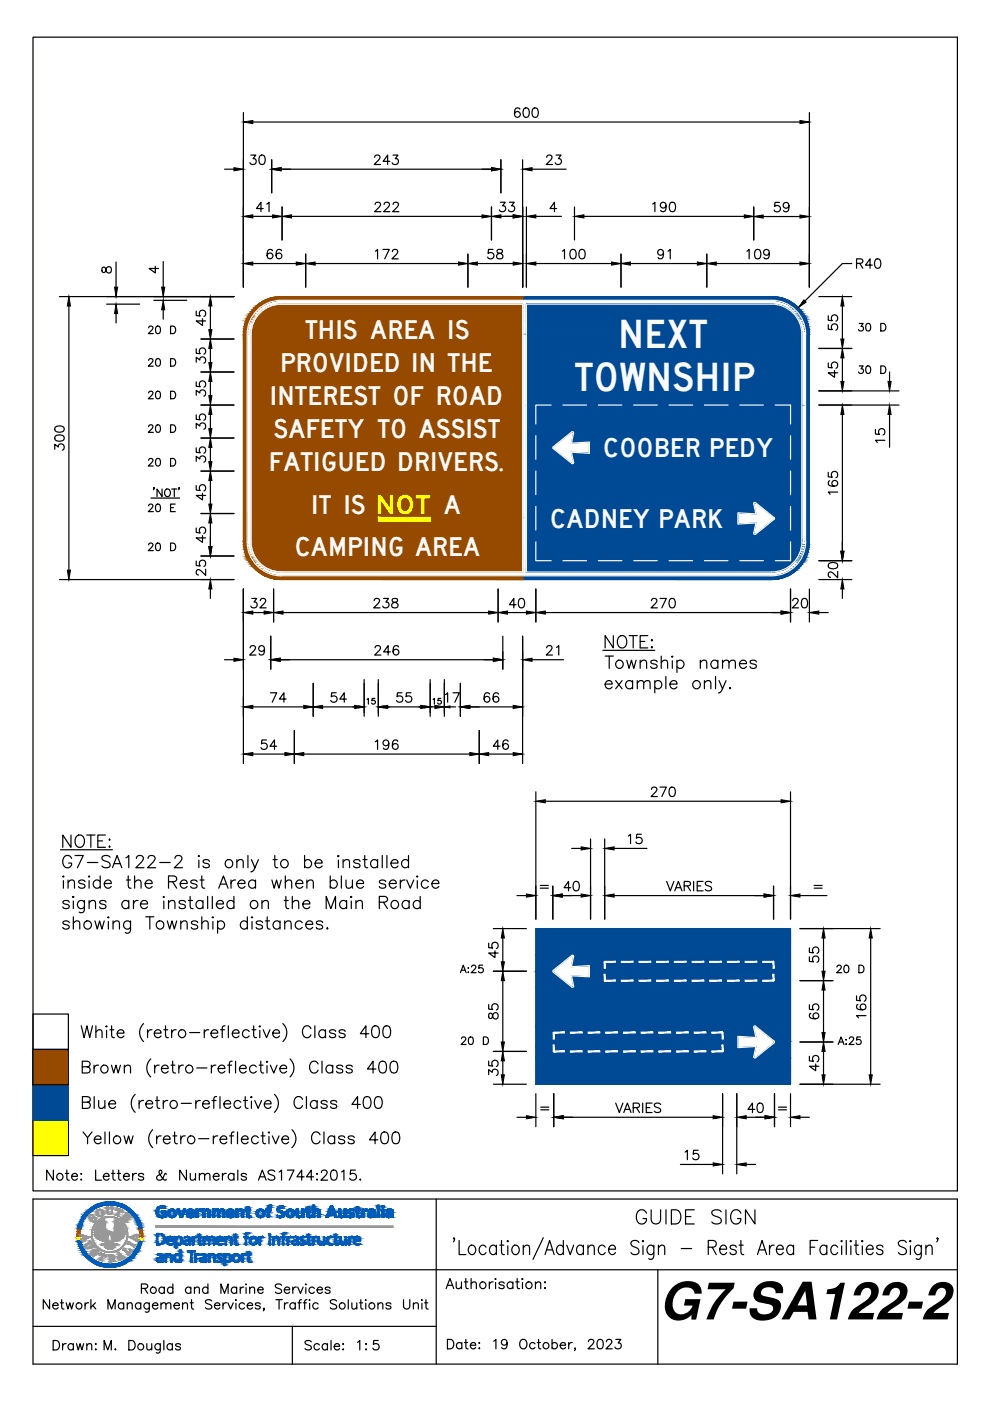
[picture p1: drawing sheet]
<svg xmlns="http://www.w3.org/2000/svg" width="210mm" height="297mm" viewBox="0 0 210 297" stroke-linecap="round" stroke-linejoin="round" font-family="sans-serif">
<defs><g id="words">
<text font-size="11" x="139.8" y="279.7">G7-SA122-2</text>
<g font-size="8.3" fill="#fafafa">
<text x="131.1" y="73.9">NEXT</text>
<text x="121.8" y="82.9">TOWNSHIP</text>
</g>
<g font-size="5.6" fill="#fafafa">
<text x="64.7" y="71.9">THIS AREA IS</text>
<text x="59.4" y="78.9">PROVIDED IN THE</text>
<text x="57.2" y="85.9">INTEREST OF ROAD</text>
<text x="58" y="92.9">SAFETY TO ASSIST</text>
<text x="57" y="99.9">FATIGUED DRIVERS.</text>
<text x="127.8" y="96.9">COOBER PEDY</text>
<text x="66" y="108.9">IT IS NOT A</text>
<text x="116.6" y="111.9">CADNEY PARK</text>
<text x="62.4" y="117.9">CAMPING AREA</text>
</g>
</g></defs>
<g fill="#004a95" stroke="#004a95" stroke-width=".21">
<path d="M121.2 204.7h3.8l-3.9 .3z"/>
<path d="M121.1 206.9l3.9 .2h-3.8z"/>
<path d="M121.5 209.3h46.1z"/>
<path d="M156.5 219.7h3.7l.1 .3z"/>
<path d="M156.5 222.1l3.8-.2-.1 .2z"/>
<path d="M121.2 93.7h3.8l-3.9 .3z"/>
<path d="M121.1 95.9l3.9 .2h-3.8z"/>
<path d="M156.5 108.7h3.7l.1 .3z"/>
<path d="M156.5 111.1l3.8-.2-.1 .2z"/>
<path d="M113.6 196.9l54 5.6v-5.6zM113.6 196.9l54 5.6h-54z"/>
<path d="M113.6 202.5h7.7zM113.6 202.5h7.8z"/>
<path d="M121.4 202.5h46.2zM121.4 202.5h46.2z"/>
<path d="M113.6 202.5h7.7zM113.6 202.5h7.7z"/>
<path d="M121.4 202.5l46.2 .1zM121.4 202.5l46.2 .1z"/>
<path d="M113.6 202.5h7.7zM113.6 202.5l7.7 .1z"/>
<path d="M121.5 202.6h46.1zM121.5 202.6h46.1z"/>
<path d="M113.6 202.6h7.7zM113.6 202.6h7.6z"/>
<path d="M121.5 202.6h46.1zM121.5 202.6h46.1z"/>
<path d="M121.5 202.6h46.1zM121.5 202.6h46.1z"/>
<path d="M121.6 202.6l46 .1zM121.6 202.6l46 .1z"/>
<path d="M121.6 202.7h46zM121.6 202.7h46z"/>
<path d="M121.6 202.7l46 .1zM121.6 202.7l46 .1z"/>
<path d="M121.6 202.8h46zM121.6 202.8h46z"/>
<path d="M121.6 202.8l46 1.9v-1.9zM121.6 202.8l46 1.9h-46.4z"/>
<path d="M125 204.7l42.6 .3v-.3zM125 204.7l42.6 .3h-42.6z"/>
<path d="M113.6 202.6l3.7 3.1 3.9-3.1zM113.6 202.6l3.7 3.1h-3.7z"/>
<path d="M113.6 205.7h3.7zM113.6 205.7l3.7 .1z"/>
<path d="M113.6 205.8h3.7zM113.6 205.8h3.6z"/>
<path d="M113.6 205.8h3.6zM113.6 205.8h3.6z"/>
<path d="M113.6 205.8h3.6zM113.6 205.8l3.6 .1z"/>
<path d="M113.6 205.9h3.6zM113.6 205.9h3.6z"/>
<path d="M113.6 205.9l3.6 .1zM113.6 205.9l3.6 .1z"/>
<path d="M113.6 206h3.6zM113.6 206h3.6z"/>
<path d="M113.6 206h3.6zM113.6 206h3.6z"/>
<path d="M113.6 206l3.7 .1zM113.6 206l3.7 .1z"/>
<path d="M113.6 206.1h3.7zM113.6 206.1h3.7z"/>
<path d="M125 205l42.6 1.9v-1.9zM125 205l42.6 1.9h-42.6z"/>
<path d="M125 206.9l42.6 .2v-.2zM125 206.9l42.6 .2h-42.6z"/>
<path d="M121.2 207.1l46.4 1.9v-1.9zM121.2 207.1l46.4 1.9h-46z"/>
<path d="M121.6 209l46 .1zM121.6 209l46 .1z"/>
<path d="M121.6 209.1h46zM121.6 209.1h46z"/>
<path d="M121.6 209.1l46 .1zM121.6 209.1l46 .1z"/>
<path d="M121.6 209.2h46zM121.6 209.2h46z"/>
<path d="M121.6 209.2h46zM121.6 209.2h46z"/>
<path d="M113.6 206.1l7.6 3.2-3.9-3.2zM113.6 206.1l7.6 3.2h-7.6z"/>
<path d="M121.6 209.2l46 .1zM121.6 209.2l46 .1z"/>
<path d="M113.6 209.3h7.7zM113.6 209.3h7.7z"/>
<path d="M121.5 209.3h46.1zM121.5 209.3h46.1z"/>
<path d="M113.6 209.3h7.7zM113.6 209.3h7.7z"/>
<path d="M121.5 209.3h46.1zM121.5 209.3h46.1zM121.4 209.3h46.2z"/>
<path d="M113.6 209.3h7.8zM113.6 209.3h7.8z"/>
<path d="M121.4 209.3h46.2zM121.4 209.3h46.2z"/>
<path d="M113.6 209.3h7.8zM113.6 209.3h7.8z"/>
<path d="M113.6 209.3l54 8.2v-8.2zM113.6 209.3l54 8.2h-54z"/>
<path d="M160 217.5h7.6zM160 217.5h7.6z"/>
<path d="M113.6 217.5h46.4zM113.6 217.5h46.4z"/>
<path d="M160.1 217.5h7.5zM160.1 217.5h7.5z"/>
<path d="M113.6 217.5h46.4zM113.6 217.5h46.3z"/>
<path d="M160.1 217.5h7.5zM160.1 217.5h7.5z"/>
<path d="M113.6 217.5h46.3zM113.6 217.5l46.3 .1z"/>
<path d="M160.1 217.5l7.5 .1zM160.1 217.5l7.5 .1z"/>
<path d="M113.6 217.6h46.3zM113.6 217.6h46.3z"/>
<path d="M113.6 217.6h46.3zM113.6 217.6h46.2z"/>
<path d="M113.6 217.6h46.2zM113.6 217.6l46.2 .1z"/>
<path d="M113.6 217.7h46.2zM113.6 217.7h46.2z"/>
<path d="M113.6 217.7h46.2zM113.6 217.7l46.2 .1z"/>
<path d="M113.6 217.8h46.2zM113.6 217.8h46.2z"/>
<path d="M113.6 217.8l46.6 1.9-.4-1.9zM113.6 217.8l46.6 1.9h-46.6z"/>
<path d="M160.2 217.6l7.4 3.1v-3.1zM160.2 217.6l7.4 3.1h-3.5z"/>
<path d="M164.1 220.7l3.5 .1zM164.1 220.7l3.5 .1z"/>
<path d="M164.1 220.8h3.5zM164.1 220.8h3.5z"/>
<path d="M164.2 220.8h3.4zM164.2 220.8h3.4z"/>
<path d="M164.2 220.8l3.4 .1zM164.2 220.8l3.4 .1z"/>
<path d="M164.2 220.9h3.4zM164.2 220.9h3.4z"/>
<path d="M164.2 220.9l3.4 .1zM164.2 220.9l3.4 .1z"/>
<path d="M164.2 221h3.4zM164.2 221h3.4z"/>
<path d="M164.2 221l3.4 .1zM164.2 221l3.4 .1z"/>
<path d="M164.2 221.1h3.4zM164.2 221.1h3.4z"/>
<path d="M164.1 221.1h3.5zM164.1 221.1h3.5z"/>
<path d="M113.6 219.7l42.9 2.2v-2.2zM113.6 219.7l42.9 2.2h-42.9z"/>
<path d="M113.6 221.9l42.9 .2v-.2zM113.6 221.9l42.9 .2h-42.9z"/>
<path d="M113.6 222.1l46.2 1.9 .4-1.9zM113.6 222.1l46.2 1.9h-46.2z"/>
<path d="M113.6 224h46.2zM113.6 224l46.2 .1z"/>
<path d="M113.6 224.1h46.2zM113.6 224.1h46.2z"/>
<path d="M113.6 224.1l46.2 .1zM113.6 224.1l46.2 .1z"/>
<path d="M113.6 224.2h46.2zM113.6 224.2h46.2z"/>
<path d="M113.6 224.2h46.3zM113.6 224.2h46.3z"/>
<path d="M164.1 221.1l3.5 3.2v-3.2zM160.2 224.3l3.9-3.2 3.5 3.2z"/>
<path d="M113.6 224.2l46.3 .1zM113.6 224.2l46.3 .1z"/>
<path d="M160.2 224.3h7.4zM160.1 224.3h7.5z"/>
<path d="M113.6 224.3h46.3zM113.6 224.3h46.3z"/>
<path d="M160.1 224.3h7.5zM160.1 224.3h7.5z"/>
<path d="M113.6 224.3h46.4zM113.6 224.3h46.4z"/>
<path d="M160.1 224.3h7.5zM160.1 224.3h7.5z"/>
<path d="M113.6 224.3h46.4zM113.6 224.3h46.4z"/>
<path d="M160.1 224.3h7.5zM160 224.3h7.6z"/>
<path d="M113.6 224.3h46.4zM113.6 224.3h46.4z"/>
<path d="M113.6 224.3l54 5.6v-5.6zM113.6 224.3l54 5.6h-54z"/>
<path d="M113.6 85.9l54 5.6v-5.6zM113.6 85.9l54 5.6h-54z"/>
<path d="M113.6 91.5h7.7zM113.6 91.5h7.8z"/>
<path d="M121.4 91.5h46.2zM121.4 91.5h46.2z"/>
<path d="M113.6 91.5h7.7zM113.6 91.5h7.7z"/>
<path d="M121.4 91.5h46.2zM121.4 91.5h46.2z"/>
<path d="M113.6 91.5h7.7zM113.6 91.5l7.7 .1z"/>
<path d="M121.5 91.5l46.1 .1zM121.5 91.5l46.1 .1z"/>
<path d="M113.6 91.6h7.7zM113.6 91.6h7.6z"/>
<path d="M121.5 91.6h46.1zM121.5 91.6h46.1z"/>
<path d="M121.5 91.6h46.1zM121.5 91.6h46.1z"/>
<path d="M121.6 91.6l46 .1zM121.6 91.6l46 .1z"/>
<path d="M121.6 91.7h46zM121.6 91.7h46z"/>
<path d="M121.6 91.7l46 .1zM121.6 91.7l46 .1z"/>
<path d="M121.6 91.8h46zM121.6 91.8h46z"/>
<path d="M121.6 91.8l46 1.9v-1.9zM121.6 91.8l46 1.9h-46.4z"/>
<path d="M125 93.7l42.6 .3v-.3zM125 93.7l42.6 .3h-42.6z"/>
<path d="M113.6 91.6l3.5 3.3 4.1-3.3zM113.6 91.6l3.5 3.3h-3.5z"/>
<path d="M125 94l42.6 1.9v-1.9zM125 94l42.6 1.9h-42.6z"/>
<path d="M125 95.9l42.6 .2v-.2zM125 95.9l42.6 .2h-42.6z"/>
<path d="M121.2 96.1l46.4 1.9v-1.9zM121.2 96.1l46.4 1.9h-46z"/>
<path d="M121.6 98l46 .1zM121.6 98l46 .1z"/>
<path d="M121.6 98.1h46zM121.6 98.1h46z"/>
<path d="M121.6 98.1l46 .1zM121.6 98.1l46 .1z"/>
<path d="M121.6 98.2h46zM121.6 98.2h46z"/>
<path d="M121.6 98.2h46zM121.6 98.2h46z"/>
<path d="M113.6 94.9l7.6 3.4-4.1-3.4zM113.6 94.9l7.6 3.4h-7.6z"/>
<path d="M121.6 98.2l46 .1zM121.5 98.3h46.1z"/>
<path d="M113.6 98.3h7.7zM113.6 98.3h7.7z"/>
<path d="M121.5 98.3h46.1zM121.5 98.3h46.1z"/>
<path d="M113.6 98.3h7.7zM113.6 98.3h7.7z"/>
<path d="M121.5 98.3h46.1zM121.5 98.3h46.1z"/>
<path d="M121.5 98.3h46.1zM121.4 98.3h46.2z"/>
<path d="M113.6 98.3h7.8zM113.6 98.3h7.8z"/>
<path d="M121.4 98.3h46.2zM121.4 98.3h46.2z"/>
<path d="M113.6 98.3h7.8zM113.6 98.3h7.8z"/>
<path d="M113.6 98.3l54 8.2v-8.2zM113.6 98.3l54 8.2h-54z"/>
<path d="M160 106.5h7.6zM160 106.5h7.6z"/>
<path d="M113.6 106.5h46.4zM113.6 106.5h46.4z"/>
<path d="M160.1 106.5h7.5zM160.1 106.5h7.5z"/>
<path d="M113.6 106.5h46.4zM113.6 106.5h46.3z"/>
<path d="M160.1 106.5h7.5zM160.1 106.5h7.5z"/>
<path d="M113.6 106.5h46.3zM113.6 106.5l46.3 .1z"/>
<path d="M160.1 106.5l7.5 .1zM160.1 106.5l7.5 .1z"/>
<path d="M113.6 106.6h46.3zM113.6 106.6h46.3z"/>
<path d="M113.6 106.6h46.3zM113.6 106.6h46.2z"/>
<path d="M113.6 106.6h46.2zM113.6 106.6l46.2 .1z"/>
<path d="M113.6 106.7h46.2zM113.6 106.7h46.2z"/>
<path d="M113.6 106.7h46.2zM113.6 106.7l46.2 .1z"/>
<path d="M113.6 106.8h46.2zM113.6 106.8h46.2z"/>
<path d="M113.6 106.8l46.6 1.9-.4-1.9zM113.6 106.8l46.6 1.9h-46.6z"/>
<path d="M160.2 106.6l7.4 3.3v-3.3zM160.2 106.6l7.4 3.3h-3.3z"/>
<path d="M113.6 108.7l42.9 2.2v-2.2zM113.6 108.7l42.9 2.2h-42.9z"/>
<path d="M113.6 110.9l42.9 .2v-.2zM113.6 110.9l42.9 .2h-42.9z"/>
<path d="M113.6 111.1l46.2 1.9 .4-1.9zM113.6 111.1l46.2 1.9h-46.2z"/>
<path d="M113.6 113h46.2zM113.6 113l46.2 .1z"/>
<path d="M113.6 113.1h46.2zM113.6 113.1h46.2z"/>
<path d="M113.6 113.1l46.2 .1zM113.6 113.1l46.2 .1z"/>
<path d="M113.6 113.2h46.2zM113.6 113.2h46.2z"/>
<path d="M113.6 113.2h46.3zM113.6 113.2h46.3z"/>
<path d="M164.3 109.9l3.3 3.4v-3.4zM160.2 113.3l4.1-3.4 3.3 3.4z"/>
<path d="M113.6 113.2l46.3 .1zM113.6 113.2l46.3 .1z"/>
<path d="M160.2 113.3h7.4zM160.1 113.3h7.5z"/>
<path d="M113.6 113.3h46.3zM113.6 113.3h46.3z"/>
<path d="M160.1 113.3h7.5zM160.1 113.3h7.5z"/>
<path d="M113.6 113.3h46.4zM113.6 113.3h46.4z"/>
<path d="M160.1 113.3h7.5zM160.1 113.3h7.5z"/>
<path d="M113.6 113.3h46.4zM113.6 113.3h46.4z"/>
<path d="M160.1 113.3h7.5zM160 113.3h7.6z"/>
<path d="M113.6 113.3h46.4zM113.6 113.3h46.4z"/>
<path d="M113.6 113.3l54 5.6v-5.6zM113.6 113.3l54 5.6h-54z"/>
<path d="M111.6 64.5h52.5zM111.6 64.5h52.5z"/>
<path d="M111.6 64.5l53 .1zM111.6 64.5l53 .1z"/>
<path d="M111.6 64.6l53.5 .1zM111.6 64.6l53.5 .1z"/>
<path d="M111.6 64.7l54 .1-.5-.1zM111.6 64.7l54 .1h-54z"/>
<path d="M111.6 64.8l54.5 .2-.5-.2zM111.6 64.8l54.5 .2h-54.5z"/>
<path d="M111.6 65l54.9 .2-.4-.2zM111.6 65l54.9 .2h-54.9z"/>
<path d="M111.6 65.2l55.4 .2-.5-.2zM111.6 65.2l55.4 .2h-55.4z"/>
<path d="M111.6 65.4l55.8 .3-.4-.3zM111.6 65.4l55.8 .3h-55.8z"/>
<path d="M111.6 65.7l56.2 .3-.4-.3zM111.6 65.7l56.2 .3h-56.2z"/>
<path d="M111.6 66l56.5 .4-.3-.4zM111.6 66l56.5 .4h-56.5z"/>
<path d="M111.6 66.4l56.9 .3-.4-.3zM111.6 66.4l56.9 .3h-56.9z"/>
<path d="M111.6 66.7l57.2 .4-.3-.4zM111.6 66.7l57.2 .4h-57.2z"/>
<path d="M111.6 67.1l57.5 .4-.3-.4zM111.6 67.1l57.5 .4h-57.5z"/>
<path d="M111.6 67.5l57.7 .5-.2-.5zM111.6 67.5l57.7 .5h-57.7z"/>
<path d="M111.6 68l57.9 .4-.2-.4zM111.6 68l57.9 .4h-57.9z"/>
<path d="M111.6 68.4l58.1 .5-.2-.5zM111.6 68.4l58.1 .5h-58.1z"/>
<path d="M111.6 68.9l58.2 .5-.1-.5zM111.6 68.9l58.2 .5h-58.2z"/>
<path d="M111.6 69.4l58.3 .5-.1-.5zM111.6 69.4l58.3 .5h-58.3z"/>
<path d="M111.6 69.9l58.4 .5-.1-.5zM111.6 69.9l58.4 .5h-58.4z"/>
<path d="M111.6 70.4l58.4 .5v-.5zM111.6 70.4l58.4 .5h-58.4z"/>
<path d="M111.6 70.9l58.4 15v-15zM111.6 70.9l58.4 15h-58.4z"/>
<path d="M167.6 85.9l2.4 29v-29zM167.6 85.9l2.4 29h-2.4z"/>
<path d="M167.6 114.9l2.4 .5v-.5zM167.6 114.9l2.4 .5h-2.4z"/>
<path d="M167.6 115.4l2.3 .5 .1-.5zM167.6 115.4l2.3 .5h-2.3z"/>
<path d="M167.6 115.9l2.2 .5 .1-.5zM167.6 115.9l2.2 .5h-2.2z"/>
<path d="M167.6 116.4l2.1 .5 .1-.5zM167.6 116.4l2.1 .5h-2.1z"/>
<path d="M167.6 116.9l1.9 .4 .2-.4zM167.6 116.9l1.9 .4h-1.9z"/>
<path d="M167.6 117.3l1.7 .5 .2-.5zM167.6 117.3l1.7 .5h-1.7z"/>
<path d="M167.6 117.8l1.5 .4 .2-.4zM167.6 117.8l1.5 .4h-1.5z"/>
<path d="M167.6 118.2l1.2 .4 .3-.4zM167.6 118.2l1.2 .4h-1.2z"/>
<path d="M167.6 118.6l1 .3 .2-.3zM167.6 118.6l1 .3h-1z"/>
<path d="M111.6 85.9l2 33v-33zM111.6 85.9l2 33h-2z"/>
<path d="M111.6 118.9l56.9 .1 .1-.1zM111.6 118.9l56.9 .1h-56.9z"/>
<path d="M111.6 119l56.5 .4 .4-.4zM111.6 119l56.5 .4h-56.5z"/>
<path d="M111.6 119.4l56.2 .3 .3-.3zM111.6 119.4l56.2 .3h-56.2z"/>
<path d="M111.6 119.7l55.8 .4 .4-.4zM111.6 119.7l55.8 .4h-55.8z"/>
<path d="M111.6 120.1l55.4 .2 .4-.2zM111.6 120.1l55.4 .2h-55.4z"/>
<path d="M111.6 120.3l54.9 .3 .5-.3zM111.6 120.3l54.9 .3h-54.9z"/>
<path d="M111.6 120.6l54.5 .2 .4-.2zM111.6 120.6l54.5 .2h-54.5z"/>
<path d="M111.6 120.8l54 .2 .5-.2zM111.6 120.8l54 .2h-54z"/>
<path d="M111.6 121l53.5 .1 .5-.1zM111.6 121l53.5 .1h-53.5z"/>
<path d="M111.6 121.1h53.5zM111.6 121.1l53 .1z"/>
<path d="M111.6 121.2h53zM111.6 121.2l52.5 .1z"/>
<path d="M111.6 121.3h52.5zM111.6 121.3h52z"/>
<path d="M111.1 62.9h53.1zM111.1 62.9h53.1z"/>
<path d="M111.1 62.9l53.7 .1zM111.1 62.9l53.7 .1z"/>
<path d="M111.1 63l54.2 .1zM111.1 63l54.2 .1z"/>
<path d="M111.1 63.1l54.8 .1-.6-.1zM111.1 63.1l54.8 .1h-54.8z"/>
<path d="M111.1 63.2l55.3 .2-.5-.2zM111.1 63.2l55.3 .2h-55.3z"/>
<path d="M111.1 63.4l55.8 .2-.5-.2zM111.1 63.4l55.8 .2h-55.8z"/>
<path d="M111.1 63.6l56 .1zM111.1 63.6l56 .1z"/>
<path d="M163.6 63.7h3.5zM163.6 63.7h3.5z"/>
<path d="M164.1 63.7l3.1 .1zM164.1 63.7l3.1 .1z"/>
<path d="M164.7 63.8l2.7 .1zM164.7 63.8l2.7 .1z"/>
<path d="M165.2 63.9h2.2zM165.2 63.9h2.2z"/>
<path d="M165.2 63.9l2.5 .1-.3-.1zM165.2 63.9l2.5 .1h-2z"/>
<path d="M165.7 64l2.2 .2-.2-.2zM165.7 64l2.2 .2h-1.7z"/>
<path d="M166.2 64.2h1.8zM166.2 64.2h1.8z"/>
<path d="M166.2 64.2l2.1 .2-.3-.2zM166.2 64.2l2.1 .2h-1.6z"/>
<path d="M166.7 64.4l1.7 .1zM166.7 64.4l1.7 .1z"/>
<path d="M166.9 64.5l1.7 .1-.2-.1zM166.9 64.5l1.7 .1h-1.4z"/>
<path d="M167.2 64.6l1.6 .2-.2-.2zM167.2 64.6l1.6 .2h-1.3z"/>
<path d="M167.5 64.8l1.5 .1zM167.5 64.8l1.5 .1z"/>
<path d="M167.7 64.9l1.6 .3-.3-.3zM167.7 64.9l1.6 .3h-1.2z"/>
<path d="M168.1 65.2l1.2 .1zM168.1 65.2l1.2 .1z"/>
<path d="M168.1 65.3l1.5 .3-.3-.3zM168.1 65.3l1.5 .3h-1.1z"/>
<path d="M168.5 65.6h1.2zM168.5 65.6h1.2z"/>
<path d="M168.6 65.6l1.3 .4-.2-.4zM168.6 65.6l1.3 .4h-1z"/>
<path d="M168.9 66l1.1 .1zM168.9 66l1.1 .1z"/>
<path d="M169 66.1l1.2 .3-.2-.3zM169 66.1l1.2 .3h-1z"/>
<path d="M169.2 66.4l1.1 .2-.1-.2zM169.2 66.4l1.1 .2h-.9z"/>
<path d="M169.4 66.6l1.1 .2-.2-.2zM169.4 66.6l1.1 .2h-.9z"/>
<path d="M169.6 66.8l1 .2-.1-.2zM169.6 66.8l1 .2h-.9z"/>
<path d="M169.7 67l1.1 .3-.2-.3zM169.7 67l1.1 .3h-1z"/>
<path d="M169.8 67.3l1.1 .2-.1-.2zM169.8 67.3l1.1 .2h-.9z"/>
<path d="M170 67.5l1 .3-.1-.3zM170 67.5l1 .3h-.9z"/>
<path d="M170.1 67.8l1 .3-.1-.3zM170.1 67.8l1 .3h-.9z"/>
<path d="M170.2 68.1l1 .1-.1-.1zM170.2 68.1l1 .1h-.9z"/>
<path d="M170.3 68.2l1 .4-.1-.4zM170.3 68.2l1 .4h-.9z"/>
<path d="M170.4 68.6l.9 .2v-.2zM170.4 68.6l.9 .2h-.8z"/>
<path d="M170.5 68.8l.9 .4-.1-.4zM170.5 68.8l.9 .4h-.8z"/>
<path d="M170.6 69.2l.8 .1zM170.6 69.2l.8 .1z"/>
<path d="M170.6 69.3l.9 .4-.1-.4zM170.6 69.3l.9 .4h-.8z"/>
<path d="M170.7 69.7l.8 .1zM170.7 69.7l.8 .1z"/>
<path d="M170.7 69.8l.9 .5-.1-.5zM170.7 69.8l.9 .5h-.8z"/>
<path d="M170.8 70.3h.8zM170.8 70.3h.8z"/>
<path d="M170.8 70.3l.8 .6v-.6zM170.8 70.3l.8 .6h-.8z"/>
<path d="M170.8 70.9l.8 44v-44zM170.8 70.9l.8 44h-.8z"/>
<path d="M170.8 114.9l.8 .5v-.5zM170.8 114.9l.8 .5h-.8z"/>
<path d="M170.8 115.4l.8 .1zM170.8 115.4l.8 .1z"/>
<path d="M170.8 115.5l.7 .4 .1-.4zM170.8 115.5l.7 .4h-.8z"/>
<path d="M170.7 115.9h.8zM170.7 115.9l.8 .1z"/>
<path d="M170.7 116l.7 .5 .1-.5zM170.7 116l.7 .5h-.8z"/>
<path d="M170.6 116.5h.8zM170.6 116.5l.8 .1h-.8z"/>
<path d="M170.6 116.6l.7 .4 .1-.4zM170.6 116.6l.7 .4h-.8z"/>
<path d="M170.5 117l.8 .1v-.1zM170.5 117l.8 .1h-.9z"/>
<path d="M170.4 117.1l.8 .4 .1-.4zM170.4 117.1l.8 .4h-.9z"/>
<path d="M170.3 117.5l.8 .2 .1-.2zM170.3 117.5l.8 .2h-.9z"/>
<path d="M170.2 117.7l.8 .3 .1-.3zM170.2 117.7l.8 .3h-.9z"/>
<path d="M170.1 118l.8 .2 .1-.2zM170.1 118l.8 .2h-.9z"/>
<path d="M170 118.2l.8 .3 .1-.3zM170 118.2l.8 .3h-1z"/>
<path d="M169.8 118.5l.8 .2 .2-.2zM169.8 118.5l.8 .2h-.9z"/>
<path d="M169.7 118.7l.8 .2 .1-.2zM169.7 118.7l.8 .2h-.9z"/>
<path d="M169.6 118.9l.7 .3 .2-.3zM169.6 118.9l.7 .3h-.9z"/>
<path d="M169.4 119.2l.8 .2 .1-.2zM169.4 119.2l.8 .2h-1z"/>
<path d="M169.2 119.4l.8 .3 .2-.3zM169.2 119.4l.8 .3h-1z"/>
<path d="M169 119.7h1zM169 119.7l.9 .1h-1z"/>
<path d="M168.9 119.8l.8 .3 .2-.3zM168.6 120.1l.3-.3 .8 .3z"/>
<path d="M168.6 120.1h1.1zM168.6 120.1l1 .1z"/>
<path d="M168.5 120.2l.8 .3 .3-.3zM168.1 120.5l.4-.3 .8 .3z"/>
<path d="M168.1 120.5h1.2zM168.1 120.5h1.2z"/>
<path d="M168.1 120.5l.9 .3 .3-.3zM167.7 120.8l.4-.3 .9 .3z"/>
<path d="M167.7 120.8h1.3zM167.5 120.9h1.3z"/>
<path d="M167.5 120.9l1.1 .2 .2-.2zM167.2 121.1l.3-.2 1.1 .2z"/>
<path d="M167.2 121.1l1.2 .2 .2-.2zM166.9 121.3l.3-.2 1.2 .2z"/>
<path d="M166.9 121.3h1.5zM166.7 121.4h1.6z"/>
<path d="M166.7 121.4l1.3 .2 .3-.2zM166.2 121.6l.5-.2 1.3 .2z"/>
<path d="M166.2 121.6h1.8zM166.2 121.6h1.7z"/>
<path d="M166.2 121.6l1.5 .2 .2-.2zM165.7 121.8l.5-.2 1.5 .2z"/>
<path d="M165.7 121.8l1.7 .1 .3-.1zM165.2 121.9l.5-.1 1.7 .1z"/>
<path d="M165.2 121.9h2.2zM165.2 121.9h2.2z"/>
<path d="M165.2 121.9h2.2zM164.7 122h2.5z"/>
<path d="M164.7 122h2.5zM164.1 122.1h3z"/>
<path d="M164.1 122.1h3zM163.6 122.1h3.5z"/>
<path d="M111.1 122.1h56zM111.1 122.1l55.8 .1z"/>
<path d="M111.1 122.2l55.3 .2 .5-.2zM111.1 122.2l55.3 .2h-55.3z"/>
<path d="M111.1 122.4l54.8 .2 .5-.2zM111.1 122.4l54.8 .2h-54.8z"/>
<path d="M111.1 122.6l54.2 .1 .6-.1zM111.1 122.6l54.2 .1h-54.2z"/>
<path d="M111.1 122.7h54.2zM111.1 122.7l53.7 .1z"/>
<path d="M111.1 122.8h53.7zM111.1 122.8l53.1 .1z"/>
<path d="M111.1 122.9h53.1zM111.1 122.9h52.5z"/>
<path d="M7 230l7.5 7.5v-7.5zM7 230l7.5 7.5h-7.5z"/>
</g>
<g fill="#954a00" stroke="#954a00" stroke-width=".21">
<path d="M59.6 64.5h51.2zM59.1 64.5h51.7z"/>
<path d="M59.1 64.5l51.7 .1zM58.6 64.6h52.2z"/>
<path d="M58.6 64.6l52.2 .1zM58.1 64.7h52.7z"/>
<path d="M58.1 64.7l52.7 .1v-.1zM57.6 64.8l.5-.1 52.7 .1z"/>
<path d="M57.6 64.8l53.2 .2v-.2zM57.2 65l.4-.2 53.2 .2z"/>
<path d="M57.2 65l53.6 .2v-.2zM56.7 65.2l.5-.2 53.6 .2z"/>
<path d="M56.7 65.2l54.1 .2v-.2zM56.3 65.4l.4-.2 54.1 .2z"/>
<path d="M56.3 65.4l54.5 .3v-.3zM55.8 65.7l.5-.3 54.5 .3z"/>
<path d="M55.8 65.7l55 .3v-.3zM55.4 66l.4-.3 55 .3z"/>
<path d="M55.4 66l55.4 .4v-.4zM55.1 66.4l.3-.4 55.4 .4z"/>
<path d="M55.1 66.4l55.7 .3v-.3zM55.1 66.4l55.7 .3h-56.1z"/>
<path d="M54.7 66.7l56.1 .4v-.4zM54.7 66.7l56.1 .4h-56.4z"/>
<path d="M54.4 67.1l56.4 .4v-.4zM54.4 67.1l56.4 .4h-56.6z"/>
<path d="M54.2 67.5l56.6 .5v-.5zM54.2 67.5l56.6 .5h-56.9z"/>
<path d="M53.9 68l56.9 .4v-.4zM53.9 68l56.9 .4h-57.1z"/>
<path d="M53.7 68.4l57.1 .5v-.5zM53.7 68.4l57.1 .5h-57.3z"/>
<path d="M53.5 68.9l57.3 .5v-.5zM53.5 68.9l57.3 .5h-57.4z"/>
<path d="M53.4 69.4l57.4 .5v-.5zM53.4 69.4l57.4 .5h-57.5z"/>
<path d="M53.3 69.9l57.5 .5v-.5zM53.3 69.9l57.5 .5h-57.6z"/>
<path d="M53.2 70.4l57.6 .5v-.5zM53.2 70.4l57.6 .5h-57.6z"/>
<path d="M53.2 70.9l57.6 38.8v-38.8zM53.2 70.9l57.6 38.8h-57.6z"/>
<path d="M91.2 109.7l19.6 .8v-.8zM91.2 109.7l19.6 .8h-19.6z"/>
<path d="M53.2 109.7l27 .8v-.8zM53.2 109.7l27 .8h-27z"/>
<path d="M53.2 110.5l57.6 4.4v-4.4zM53.2 110.5l57.6 4.4h-57.6z"/>
<path d="M53.2 114.9l57.6 .5v-.5zM53.2 114.9l57.6 .5h-57.6z"/>
<path d="M53.2 115.4l57.6 .5v-.5zM53.2 115.4l57.6 .5h-57.5z"/>
<path d="M53.3 115.9l57.5 .5v-.5zM53.3 115.9l57.5 .5h-57.4z"/>
<path d="M53.4 116.4l57.4 .5v-.5zM53.4 116.4l57.4 .5h-57.3z"/>
<path d="M53.5 116.9l57.3 .4v-.4zM53.5 116.9l57.3 .4h-57.1z"/>
<path d="M53.7 117.3l57.1 .5v-.5zM53.7 117.3l57.1 .5h-56.9z"/>
<path d="M53.9 117.8l56.9 .4v-.4zM53.9 117.8l56.9 .4h-56.6z"/>
<path d="M54.2 118.2l56.6 .4v-.4zM54.2 118.2l56.6 .4h-56.4z"/>
<path d="M54.4 118.6l56.4 .4v-.4zM54.4 118.6l56.4 .4h-56.1z"/>
<path d="M54.7 119l56.1 .4v-.4zM54.7 119l56.1 .4h-55.7z"/>
<path d="M55.1 119.4l55.7 .3v-.3zM55.1 119.4l55.7 .3h-55.4z"/>
<path d="M55.4 119.7l55.4 .4v-.4zM55.4 119.7l55.4 .4h-55z"/>
<path d="M55.8 120.1l55 .2v-.2zM55.8 120.1l55 .2h-54.5z"/>
<path d="M56.3 120.3l54.5 .3v-.3zM56.3 120.3l54.5 .3h-54.1z"/>
<path d="M56.7 120.6l54.1 .2v-.2zM56.7 120.6l54.1 .2h-53.6z"/>
<path d="M57.2 120.8l53.6 .2v-.2zM57.2 120.8l53.6 .2h-53.2z"/>
<path d="M57.6 121l53.2 .1v-.1zM57.6 121l53.2 .1h-52.7z"/>
<path d="M58.1 121.1l52.7 .1zM58.1 121.1l52.7 .1z"/>
<path d="M58.6 121.2l52.2 .1zM58.6 121.2l52.2 .1z"/>
<path d="M59.1 121.3h51.7zM59.1 121.3h51.7z"/>
<path d="M59.6 62.9h51.5zM59 62.9h52.1z"/>
<path d="M59 62.9l52.1 .1zM58.5 63h52.6z"/>
<path d="M58.5 63l52.6 .1zM57.9 63.1h53.2z"/>
<path d="M57.9 63.1l53.2 .1v-.1zM57.4 63.2l.5-.1 53.2 .1z"/>
<path d="M57.4 63.2l53.7 .2v-.2zM56.8 63.4l.6-.2 53.7 .2z"/>
<path d="M56.8 63.4l54.3 .2v-.2zM56.3 63.6l.5-.2 54.3 .2z"/>
<path d="M56.3 63.6l54.8 .1zM56.1 63.7h55z"/>
<path d="M56.1 63.7h3.5zM56.1 63.7h3z"/>
<path d="M56.1 63.7h3zM56 63.8h2.5z"/>
<path d="M56 63.8h2.5zM55.8 63.9h2.2z"/>
<path d="M55.8 63.9h2.2zM55.8 63.9h2.2z"/>
<path d="M55.8 63.9l1.7 .1 .5-.1zM55.5 64l.3-.1 1.7 .1z"/>
<path d="M55.5 64l1.6 .2 .4-.2zM55.3 64.2l.2-.2 1.6 .2z"/>
<path d="M55.3 64.2h1.8zM55.2 64.2h1.8z"/>
<path d="M55.2 64.2l1.3 .2 .5-.2zM54.9 64.4l.3-.2 1.3 .2z"/>
<path d="M54.9 64.4h1.6zM54.8 64.5h1.5z"/>
<path d="M54.8 64.5l1.2 .1 .3-.1zM54.6 64.6l.2-.1 1.2 .1z"/>
<path d="M54.6 64.6l1.1 .2 .3-.2zM54.4 64.8l.2-.2 1.1 .2z"/>
<path d="M54.4 64.8h1.3zM54.3 64.9h1.3z"/>
<path d="M54.3 64.9l.9 .3 .4-.3zM54 65.2l.3-.3 .9 .3z"/>
<path d="M54 65.2h1.2zM53.9 65.3h1.2z"/>
<path d="M53.9 65.3l.8 .3 .4-.3zM53.9 65.3l.8 .3h-1.1z"/>
<path d="M53.6 65.6h1.1zM53.6 65.6h1.1z"/>
<path d="M53.6 65.6l.7 .4 .4-.4zM53.6 65.6l.7 .4h-1z"/>
<path d="M53.3 66h1zM53.3 66l.9 .1h-1z"/>
<path d="M53.2 66.1l.8 .3 .2-.3zM53.2 66.1l.8 .3h-1z"/>
<path d="M53 66.4l.9 .2 .1-.2zM53 66.4l.9 .2h-1z"/>
<path d="M52.9 66.6l.8 .2 .2-.2zM52.9 66.6l.8 .2h-1z"/>
<path d="M52.7 66.8l.8 .2 .2-.2zM52.7 66.8l.8 .2h-.9z"/>
<path d="M52.6 67l.8 .3 .1-.3zM52.6 67l.8 .3h-.9z"/>
<path d="M52.5 67.3l.7 .2 .2-.2zM52.5 67.3l.7 .2h-.9z"/>
<path d="M52.3 67.5l.8 .3 .1-.3zM52.3 67.5l.8 .3h-.9z"/>
<path d="M52.2 67.8l.8 .3 .1-.3zM52.2 67.8l.8 .3h-.9z"/>
<path d="M52.1 68.1l.8 .1 .1-.1zM52.1 68.1l.8 .1h-.8z"/>
<path d="M52.1 68.2l.7 .4 .1-.4zM52.1 68.2l.7 .4h-.9z"/>
<path d="M51.9 68.6l.8 .2 .1-.2zM51.9 68.6l.8 .2h-.8z"/>
<path d="M51.9 68.8l.7 .4 .1-.4zM51.9 68.8l.7 .4h-.8z"/>
<path d="M51.8 69.2h.8zM51.8 69.2l.8 .1z"/>
<path d="M51.8 69.3l.7 .4 .1-.4zM51.8 69.3l.7 .4h-.8z"/>
<path d="M51.7 69.7h.8zM51.7 69.7l.8 .1z"/>
<path d="M51.7 69.8l.7 .5 .1-.5zM51.7 69.8l.7 .5h-.8z"/>
<path d="M51.6 70.3h.8zM51.6 70.3h.8z"/>
<path d="M51.6 70.3l.8 .6v-.6zM51.6 70.3l.8 .6h-.8z"/>
<path d="M51.6 70.9l.8 44v-44zM51.6 70.9l.8 44h-.8z"/>
<path d="M51.6 114.9l.8 .5v-.5zM51.6 114.9l.8 .5h-.8z"/>
<path d="M51.6 115.4l.8 .1zM51.6 115.4l.8 .1z"/>
<path d="M51.6 115.5l.9 .4-.1-.4zM51.6 115.5l.9 .4h-.8z"/>
<path d="M51.7 115.9l.8 .1zM51.7 115.9l.8 .1z"/>
<path d="M51.7 116l.9 .5-.1-.5zM51.7 116l.9 .5h-.8z"/>
<path d="M51.8 116.5l.8 .1zM51.8 116.5l.8 .1z"/>
<path d="M51.8 116.6l.9 .4-.1-.4zM51.8 116.6l.9 .4h-.8z"/>
<path d="M51.9 117l.9 .1-.1-.1zM51.9 117l.9 .1h-.9z"/>
<path d="M51.9 117.1l1 .4-.1-.4zM51.9 117.1l1 .4h-.8z"/>
<path d="M52.1 117.5l.9 .2-.1-.2zM52.1 117.5l.9 .2h-.9z"/>
<path d="M52.1 117.7l1 .3-.1-.3zM52.1 117.7l1 .3h-.9z"/>
<path d="M52.2 118l1 .2-.1-.2zM52.2 118l1 .2h-.9z"/>
<path d="M52.3 118.2l1.1 .3-.2-.3zM52.3 118.2l1.1 .3h-.9z"/>
<path d="M52.5 118.5l1 .2-.1-.2zM52.5 118.5l1 .2h-.9z"/>
<path d="M52.6 118.7l1.1 .2-.2-.2zM52.6 118.7l1.1 .2h-1z"/>
<path d="M52.7 118.9l1.2 .3-.2-.3zM52.7 118.9l1.2 .3h-1z"/>
<path d="M52.9 119.2l1.1 .2-.1-.2zM52.9 119.2l1.1 .2h-1z"/>
<path d="M53 119.4l1.2 .3-.2-.3zM53 119.4l1.2 .3h-1z"/>
<path d="M53.2 119.7l1.1 .1zM53.2 119.7l1.1 .1z"/>
<path d="M53.3 119.8l1.4 .3-.4-.3zM53.3 119.8l1.4 .3h-1.1z"/>
<path d="M53.6 120.1l1.1 .1zM53.6 120.1l1.1 .1z"/>
<path d="M53.6 120.2l1.5 .3-.4-.3zM53.6 120.2l1.5 .3h-1.2z"/>
<path d="M53.9 120.5h1.3zM53.9 120.5h1.3z"/>
<path d="M54 120.5l1.6 .3-.4-.3zM54 120.5l1.6 .3h-1.3z"/>
<path d="M54.3 120.8l1.4 .1zM54.3 120.8l1.4 .1z"/>
<path d="M54.4 120.9l1.6 .2-.3-.2zM54.4 120.9l1.6 .2h-1.4z"/>
<path d="M54.6 121.1l1.7 .2-.3-.2zM54.6 121.1l1.7 .2h-1.5z"/>
<path d="M54.8 121.3l1.7 .1zM54.8 121.3l1.7 .1z"/>
<path d="M54.9 121.4l2.1 .2-.5-.2zM54.9 121.4l2.1 .2h-1.8z"/>
<path d="M55.2 121.6h1.9zM55.2 121.6h1.9z"/>
<path d="M55.3 121.6l2.2 .2-.4-.2zM55.3 121.6l2.2 .2h-2z"/>
<path d="M55.5 121.8l2.5 .1-.5-.1zM55.5 121.8l2.5 .1h-2.2z"/>
<path d="M55.8 121.9h2.2zM55.8 121.9h2.2z"/>
<path d="M55.8 121.9l2.7 .1zM55.8 121.9l2.7 .1z"/>
<path d="M56 122l3.1 .1zM56 122l3.1 .1z"/>
<path d="M56.1 122.1h3.5zM56.1 122.1h3.5z"/>
<path d="M56.1 122.1l55 .1zM56.1 122.1l55 .1z"/>
<path d="M56.3 122.2l54.8 .2v-.2zM56.3 122.2l54.8 .2h-54.3z"/>
<path d="M56.8 122.4l54.3 .2v-.2zM56.8 122.4l54.3 .2h-53.7z"/>
<path d="M57.4 122.6l53.7 .1v-.1zM57.4 122.6l53.7 .1h-53.2z"/>
<path d="M57.9 122.7l53.2 .1zM57.9 122.7l53.2 .1z"/>
<path d="M58.5 122.8l52.6 .1zM58.5 122.8l52.6 .1z"/>
<path d="M59 122.9h52.1zM59 122.9h52.1z"/>
<path d="M7 222.5l7.5 7.5v-7.5zM7 222.5l7.5 7.5h-7.5z"/>
</g>
<path d="M111.1 63.7v-.8h52.5a8 8 0 0 1 8 8v44a8 8 0 0 1-8 8h-52.5v-.8M113.6 196.9h54v33h-54z" fill="none" stroke="#004a95" stroke-width=".25"/>
<g fill="#fafafa" stroke="#fafafa" stroke-width=".21">
<path d="M153.1 218.9l.2 1.4v-1.4zM153.1 218.9l.2 1.4h-.2z"/>
<path d="M153.1 221.5l.2 1.4v-1.4zM153.1 221.5l.2 1.4h-.2z"/>
<path d="M150.9 223h2.3v-.2zM150.9 222.8h2.3l-2.3 .2z"/>
<path d="M147.2 223h2.5v-.2zM147.2 222.8h2.5l-2.5 .2z"/>
<path d="M143.4 223h2.5v-.2zM143.4 222.8h2.5l-2.5 .2z"/>
<path d="M139.7 223h2.5v-.2zM139.7 222.8h2.5l-2.5 .2z"/>
<path d="M135.9 223h2.5v-.2zM135.9 222.8h2.5l-2.5 .2z"/>
<path d="M132.2 223h2.5v-.2zM132.2 222.8h2.5l-2.5 .2z"/>
<path d="M128.4 223h2.5v-.2zM128.4 222.8h2.5l-2.5 .2z"/>
<path d="M124.7 223h2.5v-.2zM124.7 222.8h2.5l-2.5 .2z"/>
<path d="M120.9 223h2.5v-.2zM120.9 222.8h2.5l-2.5 .2z"/>
<path d="M117.4 223h2.3v-.2zM117.4 222.8h2.3l-2.3 .2z"/>
<path d="M117.3 221.5v1.4h.2zM117.3 221.5h.2v1.4z"/>
<path d="M117.3 218.9v1.4h.2zM117.3 218.9h.2v1.4z"/>
<path d="M117.4 218.8v.2l2.3-.2zM117.4 219l2.3-.2v.2z"/>
<path d="M120.9 218.8v.2l2.5-.2zM120.9 219l2.5-.2v.2z"/>
<path d="M124.7 218.8v.2l2.5-.2zM124.7 219l2.5-.2v.2z"/>
<path d="M128.4 218.8v.2l2.5-.2zM128.4 219l2.5-.2v.2z"/>
<path d="M132.2 218.8v.2l2.5-.2zM132.2 219l2.5-.2v.2z"/>
<path d="M135.9 218.8v.2l2.5-.2zM135.9 219l2.5-.2v.2z"/>
<path d="M139.7 218.8v.2l2.5-.2zM139.7 219l2.5-.2v.2z"/>
<path d="M143.4 218.8v.2l2.5-.2zM143.4 219l2.5-.2v.2z"/>
<path d="M147.2 218.8v.2l2.5-.2zM147.2 219l2.5-.2v.2z"/>
<path d="M150.9 218.8v.2l2.3-.2zM150.9 219l2.3-.2v.2z"/>
<path d="M163.9 203.9l.2 1.4v-1.4zM163.9 203.9l.2 1.4h-.2z"/>
<path d="M163.9 206.6l.2 1.3v-1.3zM163.9 206.6l.2 1.3h-.2z"/>
<path d="M161.7 208h2.3v-.2zM161.7 207.8h2.3l-2.3 .2z"/>
<path d="M158 208h2.5v-.2zM158 207.8h2.5l-2.5 .2z"/>
<path d="M154.2 208h2.5v-.2zM154.2 207.8h2.5l-2.5 .2z"/>
<path d="M150.5 208h2.5v-.2zM150.5 207.8h2.5l-2.5 .2z"/>
<path d="M146.7 208h2.5v-.2zM146.7 207.8h2.5l-2.5 .2z"/>
<path d="M143 208h2.5v-.2zM143 207.8h2.5l-2.5 .2z"/>
<path d="M139.2 208h2.5v-.2zM139.2 207.8h2.5l-2.5 .2z"/>
<path d="M135.5 208h2.5v-.2zM135.5 207.8h2.5l-2.5 .2z"/>
<path d="M131.7 208h2.5v-.2zM131.7 207.8h2.5l-2.5 .2z"/>
<path d="M128.2 208h2.3v-.2zM128.2 207.8h2.3l-2.3 .2z"/>
<path d="M128.1 206.6v1.3h.2zM128.1 206.6h.2v1.3z"/>
<path d="M128.1 203.9v1.4h.2zM128.1 203.9h.2v1.4z"/>
<path d="M128.2 203.8v.2l2.3-.2zM128.2 204l2.3-.2v.2z"/>
<path d="M131.7 203.8v.2l2.5-.2zM131.7 204l2.5-.2v.2z"/>
<path d="M135.5 203.8v.2l2.5-.2zM135.5 204l2.5-.2v.2z"/>
<path d="M139.2 203.8v.2l2.5-.2zM139.2 204l2.5-.2v.2z"/>
<path d="M143 203.8v.2l2.5-.2zM143 204l2.5-.2v.2z"/>
<path d="M146.7 203.8v.2l2.5-.2zM146.7 204l2.5-.2v.2z"/>
<path d="M150.5 203.8v.2l2.5-.2zM150.5 204l2.5-.2v.2z"/>
<path d="M154.2 203.8v.2l2.5-.2zM154.2 204l2.5-.2v.2z"/>
<path d="M158 203.8v.2l2.5-.2zM158 204l2.5-.2v.2z"/>
<path d="M161.7 203.8v.2l2.3-.2zM161.7 204l2.3-.2v.2z"/>
</g>
<path d="M117.3 218.9h.2M128.1 203.9h.2M128.2 207.8v.2M153.2 218.8v.2M163.9 207.9h.2M164 203.8v.2M117.4 222.8v.2M153.1 222.9h.2" fill="none" stroke="#fafafa" stroke-width=".21"/>
<g fill="none" stroke="#000" stroke-width=".25">
<path d="M7 7.9h196v244.6h-196zM47.6 35.9h2M51.6 23.9v37M53.2 32.9h1l-.5 .7a.67 .67 0 0 1 .5 1.1 .67 .67 0 0 1-1.2-.2M53.6 25.9h116M55.2 33a.65 .65 0 0 1 .9 .3 1.01 1.01 0 0 1-.6 1.6 1.28 1.28 0 0 1-.3-1.9zM57.6 33.9v7M59.6 35.9h44.6M79.4 33.4l.4-.5 .7 .2a.62 .62 0 0 1-.2 .8l-1 1h1.4M82.7 34.2h-1.5l1-1.3v2M83.3 32.9h1.1l-.6 .7a.67 .67 0 0 1 .5 1.1 .67 .67 0 0 1-1.2-.2M106.2 33.9v7"/>
<path d="M110.2 23.2a.59 .59 0 0 0-.8-.2 1.2 1.2 0 0 0 .3 1.9 .62 .62 0 0 0 .6-.6 .62 .62 0 0 0-.6-.7 .62 .62 0 0 0-.6 .6M110.8 33.9v27M111.2 23a.65 .65 0 0 1 .9 .3 1.01 1.01 0 0 1-.6 1.6 1.28 1.28 0 0 1-.3-1.9zM112.8 35.9h7.2M113.1 23a.65 .65 0 0 1 .9 .3 1.01 1.01 0 0 1-.6 1.6 1.28 1.28 0 0 1-.3-1.9zM115.9 33.4l.4-.5h.4l.2 .2a.63 .63 0 0 1-.1 .8l-1 1h1.3M117.9 32.9h1l-.5 .7a.67 .67 0 0 1 .5 1.1 .67 .67 0 0 1-1.2-.2M171.6 23.9v37M21.7 56.7a.75 .75 0 0 0 .2 1.1l.4-.1 .1-.2a.72 .72 0 0 1 .3-.8 .72 .72 0 0 1 .8 0 .81 .81 0 0 1-.3 1.2 1 1 0 0 1-.9-1.2zM24.6 55.5v5.4M32.9 56.4v1.5l-1.3-1h2M34.6 55.5v5.4"/>
<path d="M53.6 45.9h4.2M53.6 55.9h9.2M55.8 44.2h-1.4l.9-1.3v2M56.6 43.3l.4-.4v2M57.8 53.2a.59 .59 0 0 0-.9-.2 1.2 1.2 0 0 0 .3 1.9 .62 .62 0 0 0 .7-.6 .62 .62 0 0 0-.6-.7 .62 .62 0 0 0-.7 .6M59.7 53.2a.59 .59 0 0 0-.9-.2 1.2 1.2 0 0 0 .3 1.9 .62 .62 0 0 0 .7-.6 .62 .62 0 0 0-.6-.7 .62 .62 0 0 0-.7 .6M59.8 43.9v7M61.8 45.9h40.4M64.8 53.9v7M66.8 55.9h30.4M79.5 43.4l.4-.5 .7 .2a.62 .62 0 0 1-.2 .8l-1 1h1.4M79.6 53.3l.5-.4v2"/>
<path d="M81.2 52.9h1.3l-.9 2M81.4 43.4l.4-.5 .7 .2a.62 .62 0 0 1-.2 .8l-1 1h1.4M83.2 53.4l.4-.5 .6 .2a.62 .62 0 0 1-.1 .8l-1 1h1.3M83.3 43.4l.4-.5 .7 .2a.62 .62 0 0 1-.2 .8l-1 1h1.4M99.2 53.9v7M101.2 55.9h7.6M104.2 43.9v7M104.5 52.9h-.9l-.1 .8a.71 .71 0 0 1 1.1 0 .71 .71 0 0 1-.2 1.1 .71 .71 0 0 1-1-.3M105.5 53a.4 .4 0 0 0 .2 .6 .72 .72 0 0 1 .8 .3 .72 .72 0 0 1-.1 .9 .81 .81 0 0 1-1.1-.3 1 1 0 0 1 1.1-1l.1-.3a.75 .75 0 0 0-1-.2zM106.1 42.9h1l-.5 .7a.67 .67 0 0 1 .4 1.1 .67 .67 0 0 1-1.1-.2M106.2 45.9h2.6M108 42.9h1l-.5 .7a.67 .67 0 0 1 .5 1.1 .67 .67 0 0 1-1.2-.2"/>
<path d="M111.6 43.9v17M113.6 45.9h5.4M113.6 55.9h16.1M118 44.2h-1.4l1-1.3v2M119.2 53.3l.5-.4v2M121.1 53a.65 .65 0 0 1 1 .3 1.01 1.01 0 0 1-.7 1.6 1.28 1.28 0 0 1-.3-1.9zM121.8 43.9v7M123 53a.65 .65 0 0 1 1 .3 1.01 1.01 0 0 1-.7 1.6 1.28 1.28 0 0 1-.3-1.9zM123.8 45.9h34M131.7 53.9v7M133.7 55.9h14.2M138.4 43.3l.5-.4v2"/>
<path d="M140.7 53.5a.62 .62 0 0 1-.9 .6 .62 .62 0 0 1-.2-1 .62 .62 0 0 1 1 .1 1.8 1.8 0 0 1-.2 1.6 .59 .59 0 0 1-.9-.2M141.2 43.5a.62 .62 0 0 1-.8 .6 .62 .62 0 0 1-.3-1 .62 .62 0 0 1 1 .1 1.8 1.8 0 0 1-.2 1.6 .59 .59 0 0 1-.8-.2M141.6 53.3l.5-.4v2M142.2 43a.65 .65 0 0 1 .9 .3 1.01 1.01 0 0 1-.6 1.6 1.28 1.28 0 0 1-.3-1.9zM149.9 53.9v7M151.9 55.9h17.7M158.4 53.3l.4-.4v2M159.8 43.9v7M160.3 53a.65 .65 0 0 1 .9 .3 1.01 1.01 0 0 1-.7 1.6 1.28 1.28 0 0 1-.2-1.9zM161.8 45.9h7.8M163.1 53.5a.62 .62 0 0 1-.8 .6 .62 .62 0 0 1-.3-1 .62 .62 0 0 1 1 .1 1.8 1.8 0 0 1-.2 1.6 .59 .59 0 0 1-.8-.2M165.3 42.9h-1l-.1 .9a.71 .71 0 0 1 1.1 0 .71 .71 0 0 1-.1 1 .71 .71 0 0 1-1.1-.3"/>
<path d="M167.3 43.6a.62 .62 0 0 1-.9 .5 .62 .62 0 0 1-.2-1 .62 .62 0 0 1 1 .1 1.8 1.8 0 0 1-.2 1.6 .59 .59 0 0 1-.9-.2M180.6 55.9h-2l-7.9 7.9M181.6 55.8l1.2-.1 .1-.2-.1-.4-.3-.2h-.9v2M182.3 55.8l.6 1.1M184.9 56.2h-1.4l1-1.3v2M185.7 55a.65 .65 0 0 1 1 .3 1.01 1.01 0 0 1-.7 1.6 1.28 1.28 0 0 1-.3-1.9zM12.6 62.9h37M14.6 64.9v56M22.6 64.5h7M24.6 66.5v2M31.5 69.5l.3-.4 .5 .1 .1 .2-.2 .6-.8 .7h1.1M31.5 76.4l.3-.4 .5 .1 .1 .2-.2 .6-.8 .7h1.1"/>
<path d="M32.6 63.7h7M33.2 69.2a.52 .52 0 0 1 .8 .2v.4a.68 .68 0 0 1-.6 .9 1.03 1.03 0 0 1-.2-1.5zM33.2 76.1a.52 .52 0 0 1 .8 .2v.4a.68 .68 0 0 1-.6 .9 1.03 1.03 0 0 1-.2-1.5zM34.6 65.7v2M36.2 69.1h.5a.85 .85 0 0 1 .6 .8 .85 .85 0 0 1-.6 .8h-.5zM36.2 76h.5a.85 .85 0 0 1 .6 .8 .85 .85 0 0 1-.6 .8h-.5zM41.6 66v.9l.9 .1a.71 .71 0 0 1-.1-1.1 .71 .71 0 0 1 1.1 .2 .71 .71 0 0 1-.3 1M41.6 76.8v-1l.8 .5a.67 .67 0 0 1 1-.5 .67 .67 0 0 1-.2 1.2M41.6 74v.9l.9 .1a.71 .71 0 0 1-.1-1.1 .71 .71 0 0 1 1.1 .2 .71 .71 0 0 1-.3 1M42.6 71.9h7M42.6 78.9h7M42.9 67.6v1.4l-1.3-1h2"/>
<path d="M44.6 64.9v5M44.6 73.9v3M173.6 62.9h7M173.6 73.9h7M175.6 68.9v.9l.9 .1a.71 .71 0 0 1-.1-1.1 .71 .71 0 0 1 1.1 .2 .71 .71 0 0 1-.3 1M175.6 66.9v1l.9 .1a.71 .71 0 0 1-.1-1.1 .71 .71 0 0 1 1.1 .2 .71 .71 0 0 1-.3 1M175.6 76.9v1l.9 .1a.71 .71 0 0 1-.1-1.1 .71 .71 0 0 1 1.1 .2 .71 .71 0 0 1-.3 1M176.9 78.6v1.4l-1.3-1h2M178.6 64.9v7M178.6 75.9v5M182.2 68.6h.8l-.4 .6a.53 .53 0 0 1 .4 .8 .53 .53 0 0 1-1-.1M182.2 77.6h.8l-.4 .6a.53 .53 0 0 1 .4 .8 .53 .53 0 0 1-1-.1"/>
<path d="M183.8 68.7a.52 .52 0 0 1 .7 .2l.1 .4a.68 .68 0 0 1-.6 .9 1.03 1.03 0 0 1-.2-1.5zM183.8 77.7a.53 .53 0 0 1 .7 .2l.1 .4a.69 .69 0 0 1-.6 .9 1.03 1.03 0 0 1-.2-1.5zM186.7 68.6h.6a.85 .85 0 0 1 .5 .8 .85 .85 0 0 1-.5 .8h-.6zM186.7 77.6h.6a.85 .85 0 0 1 .5 .8 .85 .85 0 0 1-.5 .8h-.6zM188.6 78.9v2M11.6 95.3v-1.1l.8 .6a.67 .67 0 0 1 1-.5 .67 .67 0 0 1-.2 1.1M11.7 92.5a1.28 1.28 0 0 1 1.9 .3v.2a1.15 1.15 0 0 1-2 0zM11.7 90.6a1.28 1.28 0 0 1 1.9 .3v.2a1.15 1.15 0 0 1-2 0zM31.5 83.3l.3-.4 .5 .1 .1 .3-.2 .5-.8 .7h1.1M31.5 90.5l.3-.4h.5l.1 .3-.2 .5-.8 .8h1.1M31.5 97.6l.3-.4 .5 .1 .1 .2-.2 .5-.8 .8h1.1M33.2 83a.52 .52 0 0 1 .8 .3v.3a.68 .68 0 0 1-.6 .9 1.03 1.03 0 0 1-.2-1.5z"/>
<path d="M33.2 90.1a.52 .52 0 0 1 .8 .3v.4a.68 .68 0 0 1-.6 .9 1.03 1.03 0 0 1-.2-1.6zM33.2 97.3a.53 .53 0 0 1 .8 .2v.4a.69 .69 0 0 1-.6 .9 1.03 1.03 0 0 1-.2-1.5zM36.2 82.9h.5a.85 .85 0 0 1 .6 .8 .85 .85 0 0 1-.6 .8h-.5zM36.2 90.1h.5a.85 .85 0 0 1 .6 .8 .85 .85 0 0 1-.6 .8h-.5zM36.2 97.2h.5a.85 .85 0 0 1 .6 .8 .85 .85 0 0 1-.6 .8h-.5zM41.6 83.8v-1l.8 .5a.67 .67 0 0 1 1-.5 .67 .67 0 0 1-.2 1.2M41.6 80.9v1l.9 .1a.71 .71 0 0 1-.1-1.1 .71 .71 0 0 1 1.1 .2 .71 .71 0 0 1-.3 1M41.6 90.8v-1l.8 .5a.67 .67 0 0 1 1-.5 .67 .67 0 0 1-.2 1.2M41.6 88v.9l.9 .1a.71 .71 0 0 1-.1-1.1 .71 .71 0 0 1 1.1 .2 .71 .71 0 0 1-.3 1M41.6 97.8v-1l.8 .5a.67 .67 0 0 1 1-.5 .67 .67 0 0 1-.2 1.2M41.6 95v.9l.9 .1a.71 .71 0 0 1-.1-1.1 .71 .71 0 0 1 1.1 .2 .71 .71 0 0 1-.3 1M42.6 85.9h7"/>
<path d="M42.6 92.9h7M42.6 99.9h7M44.6 80.9v3M44.6 87.9v3M44.6 94.9v3M173.6 85.9h17M173.6 82.9h17M178.6 87.9v29M185.6 91.1v.9l.9 .1a.71 .71 0 0 1 0-1.1 .71 .71 0 0 1 1 .2 .71 .71 0 0 1-.3 1M187.6 93.4h-2l.4 .4M188.6 87.9v6.9M31.5 107.3l.3-.4 .5 .1 .1 .2-.2 .5-.8 .8h1.1"/>
<path d="M31.5 115.5l.3-.4 .5 .1 .1 .3-.2 .5-.8 .7h1.1M32 105.6h6.1M32.7 103.4h-.2h.2l-.2 .4M33.2 107a.52 .52 0 0 1 .8 .2v.4a.68 .68 0 0 1-.6 .9 1.03 1.03 0 0 1-.2-1.5zM33.2 115.2a.52 .52 0 0 1 .8 .3v.3a.68 .68 0 0 1-.6 .9 1.03 1.03 0 0 1-.2-1.5zM34.4 103.7v1.6l-1.1-1.6v1.6M35.1 103.9a.59 .59 0 0 1 .6-.2 .59 .59 0 0 1 .4 .6v.4a.61 .61 0 0 1-.6 .6 .61 .61 0 0 1-.6-.6zM36.2 115.1h.5a.85 .85 0 0 1 .6 .8 .85 .85 0 0 1-.6 .8h-.5zM36.2 107.6h.6M36.4 103.7h1.1M37 103.7v1.6M37.2 106.9h-1v1.6h1"/>
<path d="M38 103.4h-.1h.1l-.1 .4M41.6 103v.9l.9 .1a.71 .71 0 0 1-.1-1.1 .71 .71 0 0 1 1.1 .2 .71 .71 0 0 1-.3 1M41.6 111.9v1l.9 .1a.71 .71 0 0 1-.1-1.1 .71 .71 0 0 1 1.1 .2 .71 .71 0 0 1-.3 1M41.6 119v.9l.9 .1a.71 .71 0 0 1-.1-1.1 .71 .71 0 0 1 1.1 .2 .71 .71 0 0 1-.3 1M42.6 108.9h7M42.6 117.9h7M42.9 104.6v1.4l-1.3-1h2M42.9 113.6v1.4l-1.3-1h2M44.6 101.9v5M44.6 110.9v5M173.6 118.9h7M175.6 100.1v1l.9 .1a.71 .71 0 0 1-.1-1.1 .71 .71 0 0 1 1.1 .1 .71 .71 0 0 1-.3 1.1"/>
<path d="M175.7 119.5a1.28 1.28 0 0 1 1.9 .3v.2a1.15 1.15 0 0 1-2 0zM175.9 101.9a.59 .59 0 0 0-.2 .9 1.2 1.2 0 0 0 1.9-.3 .62 .62 0 0 0-.6-.6 .62 .62 0 0 0-.6 .5 .62 .62 0 0 0 .5 .7M177.6 104.3h-2l.4 .5M12.6 122.9h37M43.6 120.7v1.3l-.9-1a.6 .6 0 0 0-1 0l-.1 .5 .5 .4M44.6 124.9v2M47.6 139.9h2M51.6 124.9v37M53 137.4l.4-.5 .7 .2a.62 .62 0 0 1-.2 .8l-1 1h1.4M53.4 126.9h1l-.5 .7a.67 .67 0 0 1 .5 1.1 .67 .67 0 0 1-1.2-.2M53.6 129.9h2.4M55.2 127.4l.4-.5 .6 .2a.62 .62 0 0 1-.2 .8l-.9 1h1.3"/>
<path d="M56.1 137.5a.62 .62 0 0 1-.9 .6 .62 .62 0 0 1-.2-1 .62 .62 0 0 1 1 .1 1.8 1.8 0 0 1-.2 1.6 .59 .59 0 0 1-.9-.2M57.4 134.9v7M58 124.9v7M59.4 139.9h45.2M60 129.9h43.6M79.3 127.4l.4-.5 .7 .2a.62 .62 0 0 1-.2 .8l-1 1h1.4M79.5 137.4l.4-.5 .7 .2a.62 .62 0 0 1-.2 .8l-1 1h1.4M81.3 126.9h1.1l-.6 .7a.67 .67 0 0 1 .5 1.1 .67 .67 0 0 1-1.2-.2M82.8 138.2h-1.5l1-1.3v2M83.2 127a.4 .4 0 0 0 .2 .6 .72 .72 0 0 1 .8 .3 .72 .72 0 0 1 0 .9 .81 .81 0 0 1-1.2-.3 1 1 0 0 1 1.2-1l.1-.3a.75 .75 0 0 0-1.1-.2zM84.5 137.2a.59 .59 0 0 0-.9-.2 1.2 1.2 0 0 0 .3 1.9 .62 .62 0 0 0 .7-.6 .62 .62 0 0 0-.6-.7 .62 .62 0 0 0-.7 .6M105.6 124.9v7"/>
<path d="M106.6 134.9v7M107.6 129.9h4M109.4 128.2h-1.4l.9-1.3v2M110.2 127a.65 .65 0 0 1 .9 .3 1.01 1.01 0 0 1-.6 1.6 1.28 1.28 0 0 1-.3-1.9zM110.8 134.9v27M112.8 139.9h6.7M113.6 124.9v7M115.6 129.9h50M115.9 137.4l.4-.5h.4l.2 .2a.63 .63 0 0 1-.1 .8l-1 1h1.3M118 137.3l.5-.4v2M127.8 137.9h11M128.3 139.1h1.7"/>
<path d="M129.2 139.1v2.6M130 134.8v2.6l-1.7-2.6v2.6M131.4 134.9a1.2 1.2 0 0 1 1.4 .4 1.2 1.2 0 0 1 0 1.5 .96 .96 0 0 1-1.1 .6 .96 .96 0 0 1-.8-1 1.6 1.6 0 0 1 .5-1.5zM132.9 140l.5 1.7 .5-1.7 .5 1.7 .5-1.7M133.4 134.8h1.7M134.2 134.8v2.6M135.7 136h1M135.7 140v1.7M137.3 134.8h-1.6v2.6h1.6M138.1 127.4l.4-.5 .7 .2a.62 .62 0 0 1-.2 .8l-1 1h1.4M138.2 135.6l.1 .2-.1 .1-.1-.1zM138.2 137.1l.1 .1-.1 .2-.1-.2z"/>
<path d="M139.9 126.9h1.4l-1 2M140.2 139.1v2.6M142.1 127a.65 .65 0 0 1 1 .3 1.01 1.01 0 0 1-.7 1.6 1.28 1.28 0 0 1-.3-1.9zM142.5 139.1l.2 .1-.2 .1-.1-.1zM143.5 140v2.6M148.5 140v1.7M152.2 140v1.7M153.2 140v1.7M167.6 124.9v7M168.1 127.4l.4-.5 .6 .2a.62 .62 0 0 1-.2 .8l-.9 1h1.3M170.2 127a.65 .65 0 0 1 .9 .3 1.01 1.01 0 0 1-.6 1.6 1.28 1.28 0 0 1-.3-1.9zM171.6 124.9v7"/>
<path d="M173.6 122.9h7M173.6 129.9h2M177.6 121.2v1.3l-.9-1a.6 .6 0 0 0-1 0l-.1 .5 .5 .4M178.6 124.9v2M53.6 149.9h10.8M53.6 159.9h6.8M56.5 156.9h-1l-.1 .8a.71 .71 0 0 1 1.1 0 .71 .71 0 0 1-.1 1.1 .71 .71 0 0 1-1.1-.3M57.3 146.9h1.4l-1 2M58.7 158.2h-1.5l1-1.3v2M60.7 148.2h-1.5l1-1.3v2M62.4 154.9v7M64.4 159.9h35.2"/>
<path d="M66.4 144.9v7M68.4 149.9h7.6M71.3 146.9h-1l-.1 .8a.71 .71 0 0 1 1.1 0 .71 .71 0 0 1-.1 1.1 .71 .71 0 0 1-1.1-.3M73.5 148.2h-1.5l1-1.3v2M77.2 144.1v7.8M77.8 148.3l.3-.2v1.2M79.5 148.1h-.6l-.1 .5a.43 .43 0 0 1 .7 0 .43 .43 0 0 1-.1 .6 .43 .43 0 0 1-.6-.1M79.6 157.3l.5-.4v2M80.2 144.1v7.8M81.4 149.9h8.6M82.4 157.6a.62 .62 0 0 1-.8 .5 .62 .62 0 0 1-.3-1 .62 .62 0 0 1 1 .1 1.8 1.8 0 0 1-.2 1.6 .59 .59 0 0 1-.8-.2M84.3 157.2a.59 .59 0 0 0-.8-.2 1.2 1.2 0 0 0 .3 1.9 .62 .62 0 0 0 .6-.6 .62 .62 0 0 0-.5-.7 .62 .62 0 0 0-.7 .6"/>
<path d="M85.2 146.9h-.9l-.1 .8a.71 .71 0 0 1 1 0 .71 .71 0 0 1-.1 1.1 .71 .71 0 0 1-1-.3M87.1 146.9h-.9l-.1 .8a.71 .71 0 0 1 1.1 0 .71 .71 0 0 1-.2 1.1 .71 .71 0 0 1-1-.3M90.2 149.9h2M91.2 144.1v7.8M91.8 148.3l.3-.2v1.2M93.5 148.1h-.6l-.1 .5a.42 .42 0 0 1 .7 0 .42 .42 0 0 1-.1 .6 .42 .42 0 0 1-.6-.1M94.2 144.1v7.8M94.4 147.3l.5-.4v2M95.4 149.9h1.2M96.1 146.9h1.3l-1 2M97.6 144.9v7M99.6 149.9h9.2"/>
<path d="M101.6 154.9v7M103.6 159.9h5.2M103.8 147.2a.59 .59 0 0 0-.9-.2 1.2 1.2 0 0 0 .3 1.9 .62 .62 0 0 0 .7-.6 .62 .62 0 0 0-.6-.7 .62 .62 0 0 0-.7 .6M105.7 147.2a.59 .59 0 0 0-.9-.2 1.2 1.2 0 0 0 .3 1.9 .62 .62 0 0 0 .7-.6 .62 .62 0 0 0-.6-.7 .62 .62 0 0 0-.7 .6M106 158.2h-1.4l.9-1.3v2M107.7 157.2a.59 .59 0 0 0-.8-.2 1.2 1.2 0 0 0 .3 1.9 .62 .62 0 0 0 .6-.6 .62 .62 0 0 0-.5-.7 .62 .62 0 0 0-.7 .6M128.3 145h1.5a.8 .8 0 0 0-1.1-.6 .8 .8 0 0 0-.3 1.3 .79 .79 0 0 0 1.4 0M130.5 144.3l1.4 1.7M131.9 144.3l-1.4 1.7M134.1 144.7a.83 .83 0 0 0-1.2-.1 .83 .83 0 0 0 0 1.2 .83 .83 0 0 0 1.2-.1M134.1 144.3v1.7M135.1 144.8l.6-.5 .7 .1 .1 1.6"/>
<path d="M135.1 144.3v1.7M135.7 140.5l.7-.5 .6 .1 .1 1.6M136.5 144.8l.6-.5 .6 .1 .1 1.6M138.8 144.7a.83 .83 0 0 1 1.3-.1 .83 .83 0 0 1 0 1.2 .83 .83 0 0 1-1.3-.1M138.8 144.3v2.6M139.3 140.3a.79 .79 0 0 0-1.3 0l.3 .4 .9 .3 .1 .3a.78 .78 0 0 1-1.3 0M140.2 140.5l.6-.5 .6 .1 .2 1.6M141.2 143.4v2.6M142 145h1.5a.77 .77 0 0 0-.9-.7 .77 .77 0 0 0-.6 1 .8 .8 0 0 0 .7 .7 .8 .8 0 0 0 .8-.3M142.5 140.1v1.6M143.5 140.3a.83 .83 0 0 1 1.3-.1 .83 .83 0 0 1 0 1.3 .83 .83 0 0 1-1.3-.2M148.5 140.5l.6-.5 .6 .1 .1 1.6"/>
<path d="M149.4 144.8l.6-.5 .6 .1 .1 1.6M149.4 144.3v1.7M151.7 143.4v2.6M152.2 140.3a.83 .83 0 0 0-1.2-.1 .83 .83 0 0 0 0 1.2 .83 .83 0 0 0 1.2-.1M152.5 144.3l.7 1.7 .7-1.7M153.2 140.5l.6-.5 .6 .1 .2 1.6M153.2 146a1.02 1.02 0 0 1-.9 .9M154.6 140.5l.6-.5 .6 .1 .1 1.6M154.7 145.9l.1-.1 .1 .1-.1 .1zM156.8 140.7h1.5a.8 .8 0 0 0-1.1-.7 .8 .8 0 0 0-.3 1.3 .78 .78 0 0 0 1.4 0M160.4 140.3a.78 .78 0 0 0-1.4 0 1.41 1.41 0 0 0 1.3 .7l.1 .3a.77 .77 0 0 1-1.4 0M15 177v2.6l-1.7-2.6v2.6"/>
<path d="M16.2 177.4a.96 .96 0 0 1 1.1-.3 .96 .96 0 0 1 .6 .9 1.13 1.13 0 0 1-.2 1.3 1.13 1.13 0 0 1-1.3 .2 1.62 1.62 0 0 1-.2-2.1zM18.4 177h1.7M19.3 177v2.6M20.7 178.3h1M22.4 177h-1.7v2.6h1.7M23.1 179.5l.1-.1 .1 .1-.1 .1zM23.2 177.9l.1 .1-.1 .2-.1-.2zM113.6 167.9v27M115.6 169.9h50M121.2 179.9h2M125.2 177.9v17M128.2 177.9v17"/>
<path d="M130.2 179.9h7M133.2 177.3l.5-.4v2M136 176.9h-1l-.1 .8a.71 .71 0 0 1 1.1 0 .71 .71 0 0 1-.1 1.1 .71 .71 0 0 1-1.1-.3M138.1 167.4l.4-.5 .7 .2a.62 .62 0 0 1-.2 .8l-1 1h1.4M139.9 166.9h1.4l-1 2M142.1 167a.65 .65 0 0 1 1 .3 1.01 1.01 0 0 1-.7 1.6 1.28 1.28 0 0 1-.3-1.9zM167.6 167.9v27M12.8 180.2h11M13.3 185.8l.1-.1 .2 .1-.2 .2zM13.4 186.7v1.6M14.4 187.1l.6-.5 .7 .1 .1 1.6M14.4 186.6v1.7"/>
<path d="M14.7 191.3a.79 .79 0 0 0-1.4 0l.4 .4 .9 .2 .1 .4a.79 .79 0 0 1-1.4 0M14.7 195.6a.79 .79 0 0 0-1.4 0l.1 .3 1.2 .3 .1 .4a.79 .79 0 0 1-1.4 0M15.2 182a.96 .96 0 0 0-1.1-.6 .96 .96 0 0 0-.8 1 1.15 1.15 0 0 0 .3 1.2 1.15 1.15 0 0 0 1.2 .3l.4-.5v-.4h-.6M15.4 190.2l.1-.1 .2 .1-.2 .1zM15.5 195.7l.7-.5 .6 .2 .1 1.6M15.5 191v1.6M15.5 194.4v2.6M15.9 181.4h1.8l-1.3 2.6M17.9 190.9v2a.68 .68 0 0 1-.4 .6 .68 .68 0 0 1-.7-.1M17.9 191.3a.83 .83 0 0 0-1.2-.1 .83 .83 0 0 0 0 1.2 .83 .83 0 0 0 1.2-.1M18 187a.79 .79 0 0 0-1.3 0l.1 .2 1.1 .4 .1 .3a.79 .79 0 0 1-1.3 0M18.5 182.9h2.2"/>
<path d="M18.8 185.8l.1-.1 .1 .1-.1 .2zM18.9 191.4l.6-.5 .6 .1 .2 1.6M18.9 186.7v1.6M18.9 190.9v1.7M20.1 195.2l.5 1.8 .5-1.8 .5 1.8 .5-1.8M21.2 187a.83 .83 0 0 0-1.2-.2 .83 .83 0 0 0 0 1.3 .83 .83 0 0 0 1.2-.2M21.2 185.7v2.6M22.1 187.3h1.5a.77 .77 0 0 0-.9-.8 .77 .77 0 0 0-.6 1.1 .8 .8 0 0 0 .6 .7 .8 .8 0 0 0 .9-.4M22.5 191.3a.79 .79 0 0 0-1.4 0l.4 .4 .9 .2 .1 .4a.79 .79 0 0 1-1.4 0M22.8 194.5l.2-.1 .1 .1-.1 .1zM23 195.4v1.6M23.3 181.8a.98 .98 0 0 0-1.7 .2l.3 .4 .9 .3a.64 .64 0 0 1 .5 .5 .64 .64 0 0 1-.2 .7 1.22 1.22 0 0 1-1.5-.3"/>
<path d="M23.8 184l1-2.6 1 2.6M24 195.7l.6-.5 .6 .2 .1 1.6M24 195.2v1.8M24.2 183.1h1.3M26.7 181.9l.6-.5v2.6M26.8 186.6h.9M27.2 185.7v2.1l.1 .4 .5 .1M27.3 191.3a.83 .83 0 0 0-1.2-.1 .83 .83 0 0 0 0 1.2 .83 .83 0 0 0 1.2-.1M27.3 190.9v1.7M27.7 195.2v2a.68 .68 0 0 1-.4 .6 .68 .68 0 0 1-.7-.1M27.7 195.6a.83 .83 0 0 0-1.2-.1 .83 .83 0 0 0 0 1.2 .83 .83 0 0 0 1.2-.1M28.3 190.9v1.7"/>
<path d="M28.5 187.1l.7-.5 .6 .1 .1 1.6M28.5 185.7v2.6M28.9 182l.3-.5 .7-.1a.63 .63 0 0 1 .4 1l-1.5 1.6h1.7M29.3 190.9a.82 .82 0 0 0-1 .8M29.8 191.7h1.5a.8 .8 0 0 0-1.1-.7 .8 .8 0 0 0-.3 1.3 .79 .79 0 0 0 1.4 0M30.8 187.3h1.5a.77 .77 0 0 0-.9-.8 .77 .77 0 0 0-.6 1.1 .8 .8 0 0 0 .6 .7 .8 .8 0 0 0 .9-.4M30.9 194.4h1.7M31.4 182l.2-.5 .8-.1a.63 .63 0 0 1 .4 1l-1.5 1.6h1.7M31.8 194.4v2.6M33.9 182.9h2.2M34.7 190.1l.2 .1-.2 .1-.1-.1zM34.7 191v1.6"/>
<path d="M35.5 195.2l.5 1.8 .5-1.8 .5 1.8 .5-1.8M35.7 187l1.5-.2a.59 .59 0 0 0 0-1l-1.5-.1v2.6M35.7 191.4l.6-.5 .7 .1 .1 1.6M35.7 190.9v1.7M36.6 187l.9 1.3M37.1 182l.2-.5 .8-.1a.63 .63 0 0 1 .3 1l-1.4 1.6h1.7M38.2 187.3h1.5a.77 .77 0 0 0-.9-.8 .77 .77 0 0 0-.6 1.1 .8 .8 0 0 0 .6 .7 .8 .8 0 0 0 .9-.4M38.3 195.7l.6-.5 .7 .2 .1 1.6M38.3 195.2v1.8M39.3 191.3a.79 .79 0 0 0-1.3 0l.3 .4 .9 .2 .1 .4a.79 .79 0 0 1-1.3 0M39.9 190.9h.9M40.3 190.1v2l.1 .4 .5 .1"/>
<path d="M41.8 187a.79 .79 0 0 0-1.4 0l.2 .2a1.41 1.41 0 0 1 1.2 .6v.1a.79 .79 0 0 1-1.4 0M41.9 195.6a.79 .79 0 0 0-1.3 0l.3 .4 .9 .2 .1 .4a.79 .79 0 0 1-1.3 0M42.2 181.4l.1 .1-.1 .1-.2-.1zM42.2 182.4v1.6M42.4 186.6h.9M42.8 185.7v2.1l.1 .4 .5 .1M42.8 195.7l.6-.5 .6 .2 .1 1.6M42.8 194.4v2.6M43 191.3a.83 .83 0 0 0-1.2-.1 .83 .83 0 0 0 0 1.2 .83 .83 0 0 0 1.2-.1M43 190.9v1.7M44 190.1v2.5M44.4 182.6a.79 .79 0 0 0-1.4 0l.4 .4 .9 .2 .1 .4a.79 .79 0 0 1-1.4 0"/>
<path d="M45 194.5l.1-.1 .2 .1-.2 .1zM45 190.1v2.5M45.1 195.4v1.6M45.9 191.7h1.5a.8 .8 0 0 0-1.2-.7 .8 .8 0 0 0-.2 1.3 .79 .79 0 0 0 1.4 0M46.1 195.6a.83 .83 0 0 1 1.3-.1 .83 .83 0 0 1 0 1.2 .83 .83 0 0 1-1.3-.1M46.1 195.2v2.7M46.4 188.3l1-2.6 1 2.6M46.7 187.4h1.3M49 186.6v1.7M49.6 191.3a.83 .83 0 0 0-1.2-.1 .83 .83 0 0 0 0 1.2 .83 .83 0 0 0 1.2-.1M49.6 190.1v2.5M50 186.6a.84 .84 0 0 0-1 .7"/>
<path d="M50.2 182.7l.6-.4 .7 .1 .1 1.6M50.2 182.3v1.7M50.5 187.3h1.4a.77 .77 0 0 0-.9-.8 .77 .77 0 0 0-.5 1.1 .8 .8 0 0 0 .6 .7 .8 .8 0 0 0 .8-.4M52.4 195.6a.83 .83 0 0 0-1.2-.1 .83 .83 0 0 0 0 1.2 .83 .83 0 0 0 1.2-.1M52.4 194.4v2.6M52.6 181.4v2.6M53.3 182.3l.7 1.7 .8-1.7M53.3 194.5l.1-.1 .2 .1-.2 .1zM53.4 195.4v1.6M54 184a.97 .97 0 0 1-.8 .8M54.2 187a.83 .83 0 0 0-1.2-.2 .83 .83 0 0 0 0 1.3 .83 .83 0 0 0 1.2-.2M54.2 186.6v1.7"/>
<path d="M55.5 191.4l.7-.5 .6 .1 .1 1.6M55.5 190.9v1.7M55.7 195.6a.78 .78 0 0 0-1.4 0l.1 .3 1.1 .3 .2 .4a.78 .78 0 0 1-1.4 0M56.3 195.2h.8M56.7 194.4v2.1l.1 .4 .5 .1M57.6 186.6l.5 1.7 .5-1.7 .5 1.7 .5-1.7M57.9 182.3h.9M58.3 181.4v2.1l.1 .4 .5 .1M59.4 195.6a.83 .83 0 0 0-1.2-.1 .83 .83 0 0 0 0 1.2 .83 .83 0 0 0 1.2-.1M59.4 195.2v1.8M60.2 190.9h.9M60.4 195.7l.6-.5 .6 .2 .1 1.6"/>
<path d="M60.4 195.2v1.8M60.5 187.1l.6-.5 .6 .1 .1 1.6M60.5 185.7v2.6M60.6 190.1v2l.1 .4 .5 .1M62 191.4l.6-.5 .6 .1 .1 1.6M62 190.1v2.5M62.7 187.3h1.5a.8 .8 0 0 0-1.1-.6 .8 .8 0 0 0-.3 1.2 .79 .79 0 0 0 1.4 0M64.1 195.6a.83 .83 0 0 0-1.2-.1 .83 .83 0 0 0 0 1.2 .83 .83 0 0 0 1.2-.1M64.2 191.7h1.5a.77 .77 0 0 0-.9-.8 .77 .77 0 0 0-.6 1 .8 .8 0 0 0 .6 .7 .8 .8 0 0 0 .9-.3M64.6 182.6a.83 .83 0 0 1 1.2-.1 .83 .83 0 0 1 0 1.2 .83 .83 0 0 1-1.2-.1M64.6 181.4v2.6M64.8 196h1.5a.77 .77 0 0 0-.9-.8 .77 .77 0 0 0-.6 1 .8 .8 0 0 0 .6 .8 .8 .8 0 0 0 .9-.4"/>
<path d="M65.1 187.1l.6-.5 .6 .1 .1 1.6M65.1 186.6v1.7M66.8 183h1.5a.8 .8 0 0 0-1.1-.7 .8 .8 0 0 0-.3 1.3 .79 .79 0 0 0 1.4 0M68.4 195.6a.78 .78 0 0 0-1.3 0l.1 .3 1.1 .3 .1 .4a.78 .78 0 0 1-1.3 0M69.2 192.6v-2.5l.9 2.5 1-2.5v2.5M69.3 196.9l.1-.2 .1 .2-.1 .1zM70 187a.83 .83 0 0 1 1.2-.2 .83 .83 0 0 1 0 1.3 .83 .83 0 0 1-1.2-.2M70 185.7v2.6M71.6 181.5l.2-.1 .1 .1-.1 .1zM71.8 182.4v1.6M72.4 185.7v2.6M72.7 182.7l.7-.4 .6 .1 .1 1.6"/>
<path d="M72.7 182.3v1.7M73.4 186.6l.1 1.6 .6 .1 .6-.5M73.5 191.3a.83 .83 0 0 0-1.2-.1 .83 .83 0 0 0 0 1.2 .83 .83 0 0 0 1.2-.1M73.5 190.9v1.7M74.4 190.2l.1-.1 .1 .1-.1 .1zM74.5 191v1.6M74.7 186.6v1.7M75.5 191.4l.6-.5 .6 .1 .1 1.6M75.5 190.9v1.7M75.6 187.3h1.5a.77 .77 0 0 0-.9-.8 .77 .77 0 0 0-.6 1.1 .8 .8 0 0 0 .6 .7 .8 .8 0 0 0 .9-.4M76.3 182.6a.79 .79 0 0 0-1.3 0l.3 .4 .9 .2 .1 .4a.79 .79 0 0 1-1.3 0M77 182.3h.8"/>
<path d="M77.3 181.4v2.1l.1 .4 .5 .1M80.1 182.6a.83 .83 0 0 0-1.3-.1 .83 .83 0 0 0 0 1.2 .83 .83 0 0 0 1.3-.1M80.1 182.3v1.7M80.4 191.3l1.5-.1a.6 .6 0 0 0 0-1l-1.5-.1v2.5M81 181.4v2.6M81.3 191.3l.9 1.3M81.8 187a.79 .79 0 0 0-1.4 0l.1 .2 1.2 .4 .1 .3a.79 .79 0 0 1-1.4 0M82 181.4v2.6M82.5 187.3h1.5a.77 .77 0 0 0-.9-.8 .77 .77 0 0 0-.6 1.1 .8 .8 0 0 0 .6 .7 .8 .8 0 0 0 .9-.4M82.9 183h1.5a.79 .79 0 0 0-1.1-.7 .79 .79 0 0 0-.3 1.3 .78 .78 0 0 0 1.4 0M84.9 186.6v1.7M85.9 186.6a.84 .84 0 0 0-1 .7"/>
<path d="M86.2 186.6l.8 1.7 .7-1.7M86.6 182.6a.83 .83 0 0 0-1.2-.1 .83 .83 0 0 0 0 1.2 .83 .83 0 0 0 1.2-.1M86.6 181.4v2.6M86.7 191.3a.83 .83 0 0 0-1.2-.1 .83 .83 0 0 0 0 1.2 .83 .83 0 0 0 1.2-.1M86.7 190.9v1.7M88.3 185.8l.2-.1 .1 .1-.1 .2zM88.5 186.7v1.6M89.1 191.3a.83 .83 0 0 0-1.2-.1 .83 .83 0 0 0 0 1.2 .83 .83 0 0 0 1.2-.1M89.1 190.1v2.5M90.8 187a.83 .83 0 0 0-1.2-.2 .83 .83 0 0 0 0 1.3 .83 .83 0 0 0 1.2-.2M91.6 187.3h1.4a.77 .77 0 0 0-.8-.8 .77 .77 0 0 0-.6 1.1 .8 .8 0 0 0 .6 .7 .8 .8 0 0 0 .8-.4M103.6 200v.9l.9 .1a.71 .71 0 0 1 0-1.1 .71 .71 0 0 1 1 .2 .71 .71 0 0 1-.3 1"/>
<path d="M104.6 196.9h7M106.6 198.9v5M109.6 189.9h2M114.6 187.7h1.7M114.6 188.3h1.7M117.2 187.9v7M119.2 189.9h4M121 188.2h-1.4l.9-1.3v2M121.8 187a.65 .65 0 0 1 .9 .3 1.01 1.01 0 0 1-.6 1.6 1.28 1.28 0 0 1-.3-1.9zM130.2 189.9h31.8M141.4 186.9l.7 2 .8-2M143.1 188.9l.7-2 .8 2"/>
<path d="M143.4 188.2h.9M145.1 187.8l1.1-.1 .2-.3-.1-.3-.4-.2h-.8v2M145.7 187.8l.7 1.1M147.1 186.9v2M147.8 187.8h.8M149.1 186.9h-1.3v2h1.3M150.9 187.2a.74 .74 0 0 0-.8-.4 .74 .74 0 0 0-.6 .6l.2 .2 .8 .3a.49 .49 0 0 1 .3 .4 .49 .49 0 0 1-.1 .5 .9 .9 0 0 1-1.2-.2M164 187.9v7M169.6 189.9h5.7M169.6 196.9h17M172.6 187.7h1.7M172.6 188.3h1.7"/>
<path d="M174.6 198.9v7M184.6 198.9v29M7 215h7.5v7.5h-7.5zM17.2 217.5l.6 2.5 .6-2.5 .6 2.5 .6-2.5M20.3 218.8l.6-.5 .6 .1 .1 1.6M20.3 217.5v2.5M22.6 217.5l.1 .1-.1 .1-.1-.1zM22.6 218.4v1.6M23.3 218.3h.8M23.7 217.5v2l.1 .4 .5 .1M24.8 219.1h1.5a.77 .77 0 0 0-1.1-.7 .77 .77 0 0 0-.2 1.2 .75 .75 0 0 0 1.3 0M30.4 217a2.57 2.57 0 0 0 0 3.8"/>
<path d="M31.3 218.3v1.7M32.2 218.3a.79 .79 0 0 0-.9 .8M32.7 219.1h1.4a.74 .74 0 0 0-.8-.8 .74 .74 0 0 0-.6 1 .77 .77 0 0 0 .6 .7 .77 .77 0 0 0 .8-.4M34.7 218.3h.9M35.1 217.5v2l.1 .4 .5 .1M36.4 218.3v1.7M37.3 218.3a.8 .8 0 0 0-.9 .8M40.2 218.9h2.2M43.3 218.3v1.7M44.3 218.3a.8 .8 0 0 0-1 .8M44.7 219.1h1.5a.74 .74 0 0 0-.9-.8 .74 .74 0 0 0-.6 1 .77 .77 0 0 0 .6 .7 .77 .77 0 0 0 .9-.4M46.8 218.3h.8"/>
<path d="M47.7 217.5l-.5 .1-.1 .4v2M48.4 217.5v2.5M49.3 219.1h1.4a.74 .74 0 0 0-.9-.8 .74 .74 0 0 0-.5 1 .77 .77 0 0 0 .5 .7 .77 .77 0 0 0 .9-.4M52.8 218.7a.8 .8 0 0 0-1.1-.1 .8 .8 0 0 0 0 1.2 .8 .8 0 0 0 1.1-.2M53.4 218.3h.9M53.8 217.5v2l.1 .4 .5 .1M55.1 217.5l.1 .1-.1 .1-.1-.1zM55.1 218.4v1.6M55.8 218.3l.7 1.7 .7-1.7M57.8 219.1h1.5a.74 .74 0 0 0-.9-.8 .74 .74 0 0 0-.6 1 .77 .77 0 0 0 .6 .7 .77 .77 0 0 0 .9-.4M60 217a2.59 2.59 0 0 1 0 3.8M65.9 218.1a.92 .92 0 0 0-1-.6 .92 .92 0 0 0-.8 .9 1.09 1.09 0 0 0 .3 1.2 1.09 1.09 0 0 0 1.2 .3l.3-.5"/>
<path d="M66.8 217.5v2.5M69 218.7a.8 .8 0 0 0-1.2-.1 .8 .8 0 0 0 0 1.2 .8 .8 0 0 0 1.2-.2M69 218.3v1.7M71.2 218.7a.75 .75 0 0 0-1.4 0l.4 .4 .8 .2 .2 .3a.75 .75 0 0 1-1.4 0M73.2 218.7a.75 .75 0 0 0-1.3 0l.3 .4 .9 .2 .1 .3a.75 .75 0 0 1-1.3 0M78.2 219.2h-1.8l1.2-1.7v2.5M79.1 217.6a.8 .8 0 0 1 1.2 .4 2.11 2.11 0 0 1-.2 1.9 .81 .81 0 0 1-1.2-.4 2.07 2.07 0 0 1 .2-1.9zM81.5 217.6a.8 .8 0 0 1 1.2 .4 2.11 2.11 0 0 1-.2 1.9 .81 .81 0 0 1-1.2-.4 2.07 2.07 0 0 1 .2-1.9zM97.6 206.2l.6-1.6 .6 1.6M97.8 205.7h.8M99.2 205.2h.2zM99.2 206.2h.2z"/>
<path d="M99.5 219.9a.52 .52 0 0 1 .8 .3l.1 .3a.68 .68 0 0 1-.7 1 1.02 1.02 0 0 1-.2-1.6zM100 205l.1-.3 .5-.1 .2 .2 .1 .3-1 1.1h1.1M102.3 204.6h-.7l-.1 .7a.56 .56 0 0 1 .9 0 .56 .56 0 0 1-.1 .9 .56 .56 0 0 1-.9-.3M102.5 219.9h.5a.85 .85 0 0 1 .6 .8 .85 .85 0 0 1-.6 .8h-.5zM103.6 213v.9l.9 .1a.71 .71 0 0 1 0-1 .71 .71 0 0 1 1 .1 .71 .71 0 0 1-.3 1M103.7 214.9a.75 .75 0 0 0 .2 1h.4l.1-.2a.72 .72 0 0 1 .3-.8 .72 .72 0 0 1 .8 0 .81 .81 0 0 1-.3 1.1 1 1 0 0 1-.9-1.1zM104.6 205.9h7M104.9 201.6v1.4l-1.3-.9h2M106.6 207.9v13M169.6 207.9h7M171.6 202.9v.9l.9 .1a.71 .71 0 0 1-.1-1 .71 .71 0 0 1 1.1 .1 .71 .71 0 0 1-.3 1M171.6 201v.9l.9 .1a.71 .71 0 0 1-.1-1 .71 .71 0 0 1 1.1 .1 .71 .71 0 0 1-.3 1"/>
<path d="M171.6 213v1l.9 .1a.71 .71 0 0 1-.1-1.1 .71 .71 0 0 1 1.1 .2 .71 .71 0 0 1-.3 1M171.9 214.8a.59 .59 0 0 0-.2 .9 1.2 1.2 0 0 0 1.9-.3 .62 .62 0 0 0-.6-.6 .62 .62 0 0 0-.6 .5 .62 .62 0 0 0 .5 .7M174.6 209.9v9M177.5 205l.1-.3 .5-.1 .3 .5-1 1.1h1.1M179.1 204.7a.51 .51 0 0 1 .8 .2l.1 .4a.69 .69 0 0 1-.6 .9 1.02 1.02 0 0 1-.3-1.5zM181.6 211.1v1l.9 .1a.71 .71 0 0 1-.1-1.1 .71 .71 0 0 1 1.1 .2 .71 .71 0 0 1-.3 1M181.9 213a.59 .59 0 0 0-.2 .8 1.2 1.2 0 0 0 1.9-.3 .62 .62 0 0 0-.6-.6 .62 .62 0 0 0-.6 .5 .62 .62 0 0 0 .5 .7M182.1 204.6h.5a.86 .86 0 0 1 .6 .8 .86 .86 0 0 1-.6 .8h-.5zM182.4 219.9h-.7l-.1 .6a.56 .56 0 0 1 .9 0 .56 .56 0 0 1-.2 .9 .56 .56 0 0 1-.8-.3M183.6 215.3h-2l.4 .5M7 222.5h7.5v7.5h-7.5zM7 237.5h7.5v7.5h-7.5z"/>
<path d="M7 230h7.5v7.5h-7.5zM17.4 226.2l1.5-.1a.58 .58 0 0 0 0-1l-1.5-.1v2.5h1.1a.66 .66 0 0 0 .6-.7 .66 .66 0 0 0-.6-.6M17.5 233.7l1.4-.1a.59 .59 0 0 0 0-1l-1.4-.1v2.5h1a.66 .66 0 0 0 .7-.7 .66 .66 0 0 0-.7-.6M17.6 240l1 1.2v1.3M19.5 240l-.9 1.2M19.9 225.8v1.7M20 232.5v2.5M20.9 225.8a.8 .8 0 0 0-1 .7M20.9 233.3l.1 1.6 .6 .1 .6-.5M22.2 233.3v1.7M22.3 240v2.5M23.1 234h1.4a.74 .74 0 0 0-.9-.7 .74 .74 0 0 0-.5 1 .77 .77 0 0 0 .6 .7 .77 .77 0 0 0 .8-.4"/>
<path d="M23.2 240v2.5M23.6 225.8l.5 1.7 .5-1.7 .5 1.7 .4-1.7M26.4 226.3l.6-.5 .6 .2 .1 1.5M26.4 225.8v1.7M28.7 232a2.59 2.59 0 0 0 0 3.8M29.5 233.3v1.7M30.4 233.3a.82 .82 0 0 0-.9 .7M30.9 234h1.5a.74 .74 0 0 0-.9-.7 .74 .74 0 0 0-.6 1 .77 .77 0 0 0 .6 .7 .77 .77 0 0 0 .9-.4M32 224.5a2.56 2.56 0 0 0 0 3.8M32.4 239.5a2.57 2.57 0 0 0 0 3.8M32.8 225.8v1.7M32.9 233.3h.9"/>
<path d="M33.3 232.5v2l.1 .4 .5 .1M33.8 225.8a.8 .8 0 0 0-1 .7M34.2 226.5h1.5a.77 .77 0 0 0-1.1-.6 .77 .77 0 0 0-.3 1.2 .75 .75 0 0 0 1.4 0M34.6 233.3v1.7M35.6 233.3a.81 .81 0 0 0-1 .7M36.2 225.8h.9M36.6 225v2l.1 .4 .5 .1M37 240v2l.1 .4 .5 .1M37.9 225.8v1.7M38.4 233.9h2.2M38.9 225.8a.79 .79 0 0 0-1 .7M41.5 233.3v1.7"/>
<path d="M41.7 226.4h2.2M42.5 233.3a.82 .82 0 0 0-1 .7M42.9 234h1.5a.74 .74 0 0 0-.9-.7 .74 .74 0 0 0-.6 1 .77 .77 0 0 0 .6 .7 .77 .77 0 0 0 .9-.4M44.8 225.8v1.7M45 233.3h.8M45.8 225.8a.8 .8 0 0 0-1 .7M45.9 232.5l-.5 .1-.1 .4v2M46.2 226.5h1.5a.77 .77 0 0 0-1.1-.6 .77 .77 0 0 0-.2 1.2 .75 .75 0 0 0 1.3 0M46.6 232.5v2.5M47.5 234h1.4a.73 .73 0 0 0-.9-.7 .73 .73 0 0 0-.5 1 .76 .76 0 0 0 .6 .7 .76 .76 0 0 0 .8-.4M48.3 225.8h.8M49.2 225l-.5 .1-.1 .4v2"/>
<path d="M49.6 240l-.4 .1-.2 .4v2M49.9 225v2.5M50.4 240v2.5M50.8 226.5h1.4a.76 .76 0 0 0-1.1-.6 .76 .76 0 0 0-.2 1.2 .75 .75 0 0 0 1.3 0M51 233.7a.8 .8 0 0 0-1.1-.1 .8 .8 0 0 0 0 1.2 .8 .8 0 0 0 1.1-.2M51.6 233.3h.9M52 232.5v2l.1 .4 .5 .1M53.2 232.6l.1-.1 .1 .1-.1 .1zM53.3 233.5v1.5M54 233.3l.7 1.7 .7-1.7M54.3 226.2a.8 .8 0 0 0-1.1-.1 .8 .8 0 0 0 0 1.2 .8 .8 0 0 0 1.1-.2M54.9 225.8h.9"/>
<path d="M55.3 225v2l.1 .4 .5 .1M55.7 240v2l.1 .4 .5 .1M56 234h1.5a.77 .77 0 0 0-1.1-.6 .77 .77 0 0 0-.2 1.2 .75 .75 0 0 0 1.3 0M56.5 225.1l.1-.1 .1 .1-.1 .1zM56.6 226v1.5M57 240l.1 .1-.1 .1-.1-.1zM57.3 225.8l.7 1.7 .7-1.7M58.2 232a2.56 2.56 0 0 1 0 3.8M59.3 226.5h1.5a.77 .77 0 0 0-1.1-.6 .77 .77 0 0 0-.2 1.2 .75 .75 0 0 0 1.3 0M61.5 224.5a2.59 2.59 0 0 1 0 3.8M61.9 239.5a2.57 2.57 0 0 1 0 3.8M64.1 233.1a.92 .92 0 0 0-1-.6 .92 .92 0 0 0-.7 1 1.09 1.09 0 0 0 .2 1.1 1.09 1.09 0 0 0 1.2 .3l.3-.5"/>
<path d="M65 232.5v2.5M67.2 233.7a.8 .8 0 0 0-1.1-.1 .8 .8 0 0 0 0 1.2 .8 .8 0 0 0 1.1-.2M67.2 233.3v1.7M67.4 225.6a.92 .92 0 0 0-1-.6 .92 .92 0 0 0-.8 1 1.1 1.1 0 0 0 .3 1.1 1.1 1.1 0 0 0 1.2 .3l.3-.5M68.3 225v2.5M68.7 240v2.5M69.4 233.7a.75 .75 0 0 0-1.3 0l.3 .3 .9 .3 .1 .3a.75 .75 0 0 1-1.3 0M70.5 226.2a.8 .8 0 0 0-1.1-.1 .8 .8 0 0 0 0 1.2 .8 .8 0 0 0 1.1-.2M70.5 225.8v1.7M71.4 233.7a.75 .75 0 0 0-1.3 0l.1 .2 1.1 .4 .1 .3a.75 .75 0 0 1-1.3 0M72.7 226.2a.77 .77 0 0 0-1.3 0l.1 .2 1.1 .4 .1 .3a.75 .75 0 0 1-1.3 0M74.7 226.2a.76 .76 0 0 0-1.3 0l.1 .2 1.1 .4 .1 .3a.75 .75 0 0 1-1.3 0"/>
<path d="M76.4 234.2h-1.8l1.2-1.7v2.5M77.4 232.6a.81 .81 0 0 1 1.1 .4 2.02 2.02 0 0 1-.2 1.9 .82 .82 0 0 1-1.2-.4 2.07 2.07 0 0 1 .3-1.9zM79.7 226.7h-1.8l1.2-1.7v2.5M79.7 232.6a.81 .81 0 0 1 1.2 .4 2.02 2.02 0 0 1-.2 1.9 .82 .82 0 0 1-1.2-.4 2.07 2.07 0 0 1 .2-1.9zM80.7 225.1a.81 .81 0 0 1 1.1 .4 2.11 2.11 0 0 1-.2 1.9 .82 .82 0 0 1-1.2-.4 2.07 2.07 0 0 1 .3-1.9zM83 225.1a.81 .81 0 0 1 1.2 .4 2.11 2.11 0 0 1-.2 1.9 .82 .82 0 0 1-1.2-.4 2.07 2.07 0 0 1 .2-1.9zM97.8 220.2l.3-.3h.5l.2 .3-.3 .5-.7 .8h1M103.6 227.8v-1l.8 .6a.67 .67 0 0 1 1-.5 .67 .67 0 0 1-.2 1.1M103.6 225v.9l.9 .1a.71 .71 0 0 1 0-1 .71 .71 0 0 1 1 .1 .71 .71 0 0 1-.3 1M104.6 229.9h7M104.6 222.9h7M106.6 224.9v3"/>
<path d="M109.6 236.9h2M113.6 231.9v7M114.6 234.7h1.8M114.6 235.3h1.8M117.4 231.9v7M119.4 236.9h31.8M130.5 233.9l.8 2 .8-2M132.3 235.9l.7-2 .8 2M132.5 235.2h1M134.3 234.8l1.1-.1 .2-.3-.1-.3-.4-.2h-.8v2M134.9 234.8l.7 1.1M136.3 233.9v2"/>
<path d="M137 234.8h.8M138.3 233.9h-1.3v2h1.3M140.1 234.2a.75 .75 0 0 0-.8-.4 .75 .75 0 0 0-.6 .6l.2 .2 .8 .3a.49 .49 0 0 1 .4 .4 .49 .49 0 0 1-.2 .5 .92 .92 0 0 1-1.2-.2M153.2 231.9v17M156.2 231.9v17M158.2 236.9h4M160 235.2h-1.4l.9-1.3v2M160.8 234a.65 .65 0 0 1 .9 .3 1.01 1.01 0 0 1-.6 1.6 1.28 1.28 0 0 1-.3-1.9zM164.2 231.9v7M165 234.7h1.8M165 235.3h1.8M167.6 231.9v7"/>
<path d="M169.6 229.9h17M169.6 236.9h2M169.6 220.9h7M171.6 224v.9l.9 .1a.71 .71 0 0 1-.1-1 .71 .71 0 0 1 1.1 .1 .71 .71 0 0 1-.3 1M172.9 225.6v1.4l-1.3-.9h2M174.6 222.9v5M177.7 221.5l.6-1.6 .6 1.6M177.9 220.9h.8M179.3 220.5h.2zM179.3 221.4h.2zM180.1 220.2l.3-.3h.4l.2 .3-.2 .5-.8 .8h1.1M7 254.2h196v35h-196z"/>
<path d="M11.3 248.1v2.1l-1.4-2.1v2.1M13.9 248.8h.7M14.2 248.1v1.7l.1 .3 .4 .1M15.2 249.4h1.2a.66 .66 0 0 0-.9-.6 .66 .66 0 0 0-.2 1.1 .64 .64 0 0 0 1.1 0M17.1 248.9h.2zM17.1 250.1h.2zM20 241.6h1.4a.77 .77 0 0 0-1.1-.7 .77 .77 0 0 0-.2 1.2 .76 .76 0 0 0 1.3 0M20.3 248.1v2.1h1.2M21.9 249.4h1.2a.66 .66 0 0 0-.9-.6 .66 .66 0 0 0-.2 1.1 .64 .64 0 0 0 1.1 0M23.6 248.8h.8M24 248.1v1.7v.3l.5 .1M24.9 248.8h.7"/>
<path d="M25.2 248.1v1.7l.1 .3 .4 .1M26.2 249.4h1.2a.66 .66 0 0 0-.9-.6 .66 .66 0 0 0-.2 1.1 .64 .64 0 0 0 1.1 0M26.3 240.8l.5 1.7 .5-1.7 .4 1.7 .5-1.7M28.1 248.8v1.4M28.9 248.8a.7 .7 0 0 0-.8 .6M30.5 249.1a.64 .64 0 0 0-1.2 0l.3 .3 .8 .2 .1 .3a.64 .64 0 0 1-1.2 0M33.2 240.8v1.7M34.2 240.8a.8 .8 0 0 0-1 .8M34.6 241.6h1.5a.74 .74 0 0 0-.9-.8 .74 .74 0 0 0-.6 1 .77 .77 0 0 0 .6 .7 .77 .77 0 0 0 .9-.4M35.2 249l-.2-.2-.2 .3a1.02 1.02 0 0 1-1.4 1 .5 .5 0 0 1 0-.8l.7-.4a.46 .46 0 0 0 .2-.4 .46 .46 0 0 0-.3-.4l-.2 .1a1.79 1.79 0 0 0 .9 1.9l.4 .1 .1-.2M36.7 240.8h.8M38.3 240.8v1.7"/>
<path d="M39.3 240.8a.79 .79 0 0 0-1 .8M39.5 248.1v2.1l-1.4-2.1v2.1M40.3 248.8l.1 1.3 .5 .1 .6-.4M41.5 248.8v1.4M42.1 241.4h2.2M42.3 249.2l.5-.4 .5 .1 .1 1.3M42.3 248.8v1.4M43.4 249.2l.5-.4 .5 .1 .1 1.3M45.2 249.4h1.3a.66 .66 0 0 0-1-.6 .66 .66 0 0 0-.2 1.1 .64 .64 0 0 0 1.2 0M45.2 240.8v1.7M46.2 240.8a.8 .8 0 0 0-1 .8M46.7 241.6h1.4a.74 .74 0 0 0-.9-.8 .74 .74 0 0 0-.5 1 .77 .77 0 0 0 .5 .7 .77 .77 0 0 0 .9-.4"/>
<path d="M47.2 248.8v1.4M48 248.8a.7 .7 0 0 0-.8 .6M48.7 240.8h.8M49.6 249.1a.68 .68 0 0 0-1-.1 .68 .68 0 0 0 0 1 .68 .68 0 0 0 1-.1M49.6 248.8v1.4M50.4 248.1v2.1M51.2 241.6h1.4a.77 .77 0 0 0-1.1-.7 .77 .77 0 0 0-.2 1.2 .76 .76 0 0 0 1.3 0M52.2 249.1a.64 .64 0 0 0-1.1 0l.3 .3 .8 .2v.3a.64 .64 0 0 1-1.1 0M54.8 241.2a.8 .8 0 0 0-1.2-.1 .8 .8 0 0 0 0 1.2 .8 .8 0 0 0 1.2-.2M54.8 250.2l.8-2.1 .8 2.1M55.1 249.5h1M55.4 240.8h.8"/>
<path d="M57 240.9v1.6M57.7 240.8l.8 1.7 .7-1.7M58.3 248.4a.81 .81 0 0 0-.8-.4 .81 .81 0 0 0-.7 .6l.2 .3 .8 .3a.52 .52 0 0 1 .4 .4 .52 .52 0 0 1-.1 .5 .98 .98 0 0 1-1.3-.2M59.2 248.5l.5-.4v2.1M59.8 241.6h1.4a.77 .77 0 0 0-1.1-.7 .77 .77 0 0 0-.2 1.2 .76 .76 0 0 0 1.3 0M60.9 248.1h1.4l-1 2.1M64.5 249.5h-1.6l1.1-1.4v2.1M66.5 249.5h-1.5l1-1.4v2.1M67.1 248.9h.2zM67.1 250.1h.2zM67.8 240.6a.92 .92 0 0 0-1-.6 .92 .92 0 0 0-.7 .9 1.09 1.09 0 0 0 .2 1.2 1.09 1.09 0 0 0 1.2 .3l.3-.5M68.1 248.6l.2-.4a.69 .69 0 0 1 1 .1 .66 .66 0 0 1-.2 .9l-1.1 1h1.5"/>
<path d="M70.4 248.2a.7 .7 0 0 1 1 .3 1.75 1.75 0 0 1-.2 1.6 .68 .68 0 0 1-1-.3 1.75 1.75 0 0 1 .2-1.6zM71 241.2a.8 .8 0 0 0-1.2-.1 .8 .8 0 0 0 0 1.2 .8 .8 0 0 0 1.2-.2M71 240.8v1.7M72.4 248.5l.5-.4v2.1M73.1 241.2a.75 .75 0 0 0-1.3 0l.3 .4 .9 .2 .1 .3a.77 .77 0 0 1-1.3 0M75.1 241.2a.75 .75 0 0 0-1.3 0l.4 .4 .8 .2 .1 .3a.76 .76 0 0 1-1.3 0M75.4 248.1h-1.1l-.1 .9a.76 .76 0 0 1 1.2 0 .76 .76 0 0 1-.1 1.1 .76 .76 0 0 1-1.2-.3M76.3 250.1h.2zM80.1 241.7h-1.8l1.2-1.7v2.5M81.1 240.1a.8 .8 0 0 1 1.2 .4 2.02 2.02 0 0 1-.3 1.9 .83 .83 0 0 1-1.2-.4 2.07 2.07 0 0 1 .3-1.9zM83.4 240.1a.8 .8 0 0 1 1.2 .4 2.11 2.11 0 0 1-.2 1.9 .82 .82 0 0 1-1.2-.4 2.07 2.07 0 0 1 .2-1.9zM92.5 254.2v35"/>
<path d="M137.1 257.2a1.1 1.1 0 0 0-1.3-.7 1.1 1.1 0 0 0-.9 1.1 1.31 1.31 0 0 0 .3 1.5 1.31 1.31 0 0 0 1.4 .3l.5-.6v-.4h-.8M138.1 256.5v2.1a1.01 1.01 0 0 0 1 .9 1.01 1.01 0 0 0 1-.9v-2.1M141.2 256.5v3M142.3 256.5h1.1a1.6 1.6 0 0 1 1 1.5 1.6 1.6 0 0 1-1 1.5h-1.1zM144.3 246.9h6.9M145.3 244.3l.4-.4v2M145.4 257.9h1.1M147.2 256.5h-1.8v3h1.8M148 243.9h-.9l-.1 .8a.71 .71 0 0 1 1 0 .71 .71 0 0 1-.1 1.1 .71 .71 0 0 1-1-.3M152.9 256.9a1.33 1.33 0 0 0-2 0 .78 .78 0 0 0 .6 .9l.8 .3a.73 .73 0 0 1 .6 .5 .73 .73 0 0 1-.3 .8 1.4 1.4 0 0 1-1.7-.3M153.9 256.5v3M157.1 257.2a1.11 1.11 0 0 0-1.3-.7 1.11 1.11 0 0 0-.9 1.1 1.31 1.31 0 0 0 .3 1.5 1.31 1.31 0 0 0 1.4 .3l.5-.6v-.4h-.8"/>
<path d="M158.2 246.9h2M160.1 256.5v3l-2-3v3M7 269.2h196M10.5 275.6v1.9l-1.3-1.9v1.9M11.2 276.8h1.1a.61 .61 0 0 0-.8-.5 .61 .61 0 0 0-.2 1 .6 .6 0 0 0 1 0M12.8 276.2h.7M13.1 275.6v1.6l.1 .2 .4 .1M14 276.2l.4 1.3 .4-1.3 .4 1.3 .4-1.3M18 276.2v1.3M18.8 276.2a.65 .65 0 0 0-.8 .6M19.3 275.6v1.9M19.7 276.8l.6 .7"/>
<path d="M20.2 276.2l-.9 1M22.9 277.5v-1.9l.8 1.9 .7-1.9v1.9M26.2 276.5a.64 .64 0 0 0-.9-.1 .64 .64 0 0 0 0 1 .64 .64 0 0 0 .9-.1M26.2 276.2v1.3M27 276.6l.5-.4 .4 .1 .1 1.2M27 276.2v1.3M29.8 276.5a.64 .64 0 0 0-.9-.1 .64 .64 0 0 0 0 1 .64 .64 0 0 0 .9-.1M29.8 276.2v1.3M30 273.2l1.1-.1 .2-.3-.1-.4-.4-.2h-.8v2M30.6 273.2l.7 1M31.7 276.2v1.5a.52 .52 0 0 1-.4 .5 .52 .52 0 0 1-.5-.1M31.7 276.5a.64 .64 0 0 0-1-.1 .64 .64 0 0 0 0 1 .64 .64 0 0 0 1-.1"/>
<path d="M32.3 276.8h1.2a.61 .61 0 0 0-.9-.5 .61 .61 0 0 0-.2 1 .6 .6 0 0 0 1.1 0M34.1 276.6l.5-.4 .5 .1 .1 1.2M34.1 276.2v1.3M34.8 273.2a.64 .64 0 0 0-.9-.1 .64 .64 0 0 0 0 .9 .64 .64 0 0 0 .9-.1M34.8 272.9v1.3M35.2 276.6l.5-.4 .4 .1 .1 1.2M36.7 273.2a.64 .64 0 0 0-1-.1 .64 .64 0 0 0 0 .9 .64 .64 0 0 0 1-.1M36.7 272.2v2M36.9 276.8h1.1a.61 .61 0 0 0-.8-.5 .61 .61 0 0 0-.2 1 .6 .6 0 0 0 1 0M38.7 276.6l.5-.4 .5 .1 .1 1.2M38.7 276.2v1.3M40.3 276.2h.7"/>
<path d="M40.5 273.2a.64 .64 0 0 0-1-.1 .64 .64 0 0 0 0 .9 .64 .64 0 0 0 1-.1M40.5 272.9v1.3M40.6 275.6v1.6l.1 .2 .4 .1M41.2 273.3l.5-.4 .5 .1 .1 1.2M41.2 272.9v1.3M44.1 273.2a.64 .64 0 0 0-1-.1 .64 .64 0 0 0 0 .9 .64 .64 0 0 0 1-.1M44.1 272.2v2M44.9 275.8a.75 .75 0 0 0-.7-.3 .75 .75 0 0 0-.6 .5l.2 .3 .7 .3a.49 .49 0 0 1 .4 .4 .49 .49 0 0 1-.2 .4 .92 .92 0 0 1-1.1-.1M45.5 276.8h1.1a.61 .61 0 0 0-.9-.5 .61 .61 0 0 0-.1 1 .6 .6 0 0 0 1 0M46.8 274.2v-2l.8 2 .8-2v2M47.3 276.2v1.3M48 276.2a.64 .64 0 0 0-.7 .6"/>
<path d="M48.3 276.2l.6 1.3 .6-1.3M50 275.6v.1zM50 276.3v1.2M50.2 273.2a.64 .64 0 0 0-1-.1 .64 .64 0 0 0 0 .9 .64 .64 0 0 0 1-.1M50.2 272.9v1.3M50.9 272.9v1.3M51.7 272.9a.64 .64 0 0 0-.8 .6M51.8 276.5a.64 .64 0 0 0-.9-.1 .64 .64 0 0 0 0 1 .64 .64 0 0 0 .9-.1M52.2 272.2v.2zM52.2 273v1.2M52.4 276.8h1.2a.61 .61 0 0 0-.9-.5 .61 .61 0 0 0-.2 1 .6 .6 0 0 0 1.1 0M52.9 273.3l.5-.4 .5 .1 .1 1.2"/>
<path d="M52.9 272.9v1.3M54.7 273.5h1.1a.61 .61 0 0 0-.9-.6 .61 .61 0 0 0-.2 1 .6 .6 0 0 0 1.1 0M55.2 276.5a.62 .62 0 0 0-1.1 0l.3 .3 .7 .2 .1 .3a.6 .6 0 0 1-1.1 0M56 277.4h-.2h.2l-.2 .5M58.5 275.6h1.3M59.2 275.6v1.9M59.7 272.5a.75 .75 0 0 0-.7-.3 .75 .75 0 0 0-.6 .5l.2 .3 .7 .3a.49 .49 0 0 1 .4 .3 .49 .49 0 0 1-.2 .5 .92 .92 0 0 1-1.1-.2M60.3 273.5h1.1a.61 .61 0 0 0-.9-.6 .61 .61 0 0 0-.1 1 .6 .6 0 0 0 1 0M60.3 276.2v1.3M61.1 276.2a.65 .65 0 0 0-.8 .6M62.1 272.9v1.3M62.6 276.5a.64 .64 0 0 0-.9-.1 .64 .64 0 0 0 0 1 .64 .64 0 0 0 .9-.1"/>
<path d="M62.6 276.2v1.3M62.8 272.9a.64 .64 0 0 0-.7 .6M63.1 272.9l.6 1.3 .6-1.3M63.2 276.2h.6M63.9 275.6h-.3l-.1 .3v1.6M64.3 276.2h.7M64.8 272.2v.2zM64.8 273v1.2M65.1 275.6h-.4l-.1 .3v1.6M65.6 275.6v.1zM65.6 276.3v1.2M66.7 273.2a.64 .64 0 0 0-1-.1 .64 .64 0 0 0 0 .9 .64 .64 0 0 0 1-.1"/>
<path d="M67.2 273.5h1.2a.61 .61 0 0 0-.9-.6 .61 .61 0 0 0-.2 1 .6 .6 0 0 0 1.1 0M67.5 276.5a.64 .64 0 0 0-1-.1 .64 .64 0 0 0 0 1 .64 .64 0 0 0 1-.1M70 273.2a.6 .6 0 0 0-1.1 0l.3 .3 .7 .1 .1 .3a.6 .6 0 0 1-1.1 0M71.4 275.8a.75 .75 0 0 0-.8-.3 .75 .75 0 0 0-.6 .5l.2 .3 .8 .3a.49 .49 0 0 1 .3 .4 .49 .49 0 0 1-.1 .4 .92 .92 0 0 1-1.2-.1M73.8 275.6v1.9M74.6 276.2l.1 1.2 .5 .1 .4-.3M75.6 276.2v1.3M76.2 276.2h.7M76.5 275.6v1.6l.1 .2 .4 .1M77.6 275.6v.1zM77.6 276.3v1.2M80.1 276.6l.5-.4 .5 .1 .1 1.2"/>
<path d="M80.1 276.2v1.3M82.9 276.5a.62 .62 0 0 0-1.1 0l.3 .3 .7 .2 .1 .3a.6 .6 0 0 1-1.1 0M85.6 275.6v1.4a.67 .67 0 0 0 .6 .6 .67 .67 0 0 0 .7-.6v-1.4M87.7 276.6l.4-.4 .5 .1 .1 1.2M87.7 276.2v1.3M89.5 275.6v.1zM89.5 276.3v1.2M90 276.2h.7M90.3 275.6v1.6l.1 .2 .4 .1M94.6 273.2l.8-2.1 .8 2.1M94.9 272.5h1M96.4 262.6l-.1 .1-.2-.1 .2-.2a.62 .62 0 0 1-.2 .9"/>
<path d="M96.7 271.8l.1 1.3 .5 .1 .5-.4M97.3 263v3h1.5M97.8 271.8v1.4M98.5 271.8h.7M98.8 271.1v1.7l.1 .3 .4 .1M99.7 264.1a.84 .84 0 0 1 .9 .1 .84 .84 0 0 1 .3 .9 .8 .8 0 0 1-1.2 .8 1.16 1.16 0 0 1 0-1.8zM99.9 272.2l.5-.4 .5 .1 .1 1.3M99.9 271.1v2.1M103 264.4a.71 .71 0 0 0-.6-.4 .71 .71 0 0 0-.7 .4 .93 .93 0 0 0 0 1.2 .93 .93 0 0 0 1.1 .3l.2-.3M103.7 271.8v1.4M104.6 271.8a.7 .7 0 0 0-.9 .6M105.1 271.1v.2z"/>
<path d="M105.1 271.9v1.3M105.2 264.4a.77 .77 0 0 0-.9-.4 .77 .77 0 0 0-.5 .9 .82 .82 0 0 0 .4 1 .82 .82 0 0 0 1-.3M105.2 264v2M106 264h.8M106.3 263v2.4l.1 .5 .5 .1M106.9 272.1a.64 .64 0 0 0-1.1 0l.3 .3 .7 .2 .1 .3a.64 .64 0 0 1-1.1 0M107.7 263l.1 .1-.1 .2-.2-.2zM107.7 264.1v1.9M108.7 272.1a.68 .68 0 0 0-1-.1 .68 .68 0 0 0 0 1 .68 .68 0 0 0 1-.1M108.7 271.8v1.4M108.9 264.1a.84 .84 0 0 1 .9 .1 .84 .84 0 0 1 .3 .9 .8 .8 0 0 1-1.2 .8 1.16 1.16 0 0 1 0-1.8zM109.3 271.8h.8"/>
<path d="M109.7 271.1v1.7l.1 .3 .4 .1M110.8 271.1v.2zM110.8 271.9v1.3M110.9 264.6l.6-.6 .7 .1 .1 1.9M110.9 264v2M113.5 272.2l.5-.4 .5 .1 .1 1.3M113.5 271.8v1.4M115.2 262.4l-2.2 4.6M115.5 273.1h.2zM115.6 271.8v.2zM115.6 266l.9-3 1 3M115.9 265h1.2"/>
<path d="M119.4 264.4a.71 .71 0 0 0-.6-.4 .71 .71 0 0 0-.7 .4 .93 .93 0 0 0 0 1.2 .93 .93 0 0 0 1.1 .3l.2-.3M119.4 263v3M120.2 264l.7 2 .7-2M123.7 264.4a.77 .77 0 0 0-.9-.4 .77 .77 0 0 0-.6 .9 .82 .82 0 0 0 .4 1 .82 .82 0 0 0 1.1-.3M123.7 264v2M124.7 264.6l.6-.6 .6 .1 .1 1.9M124.7 264v2M128.3 264.4a.77 .77 0 0 0-.9-.4 .77 .77 0 0 0-.5 .9 .82 .82 0 0 0 .4 1 .82 .82 0 0 0 1-.3M129 264.9h1.5a.7 .7 0 0 0-.5-.9 .7 .7 0 0 0-.8 .4 .93 .93 0 0 0 0 1.2 .93 .93 0 0 0 1 .3l.3-.3M135.5 263.4a.91 .91 0 0 0-1-.4 .91 .91 0 0 0-.7 .7l.2 .4 1 .5a.74 .74 0 0 1 .5 .7 .74 .74 0 0 1-.6 .7l-.9-.1-.2-.3M136.3 263l.1 .1-.1 .2-.1-.2zM136.3 264.1v1.9"/>
<path d="M138.6 264v2.3l-.1 .4-.4 .3-.6-.1M138.6 264.4a.71 .71 0 0 0-.6-.4 .71 .71 0 0 0-.7 .4 .93 .93 0 0 0 0 1.2 .93 .93 0 0 0 1.1 .3l.2-.3M139.5 269.2v20M139.6 264.6l.6-.6 .6 .1 .1 1.9M139.6 264v2M144.5 264.7h2.1M150.2 264.4h1.1a.72 .72 0 0 0 .6-.7 .72 .72 0 0 0-.6-.7h-1.1v3M151 264.4l.9 1.6M152.6 264.9h1.5a.7 .7 0 0 0-.5-.9 .7 .7 0 0 0-.9 .4 .93 .93 0 0 0 0 1.2 .93 .93 0 0 0 1.1 .3l.3-.3M156.1 264.4a.71 .71 0 0 0-.7-.4 .71 .71 0 0 0-.6 .4l.1 .3 .9 .3a.53 .53 0 0 1 .2 .9 .79 .79 0 0 1-1.2-.3M156.7 264h.9M157.1 263v2.4l.1 .5 .5 .1"/>
<path d="M160.6 266l1-3 .9 3M161 265h1.2M163.2 264v2M164.1 264a.86 .86 0 0 0-.9 .9M164.6 264.9h1.5a.7 .7 0 0 0-.5-.9 .7 .7 0 0 0-.9 .4 .93 .93 0 0 0 0 1.2 .93 .93 0 0 0 1.1 .3l.3-.3M168.3 264.4a.71 .71 0 0 0-.7-.4 .71 .71 0 0 0-.7 .4 .93 .93 0 0 0 0 1.2 .93 .93 0 0 0 1.1 .3l.3-.3M168.3 264v2M171.8 264.4h1M173.4 263h-1.6v3M175.3 264.4a.77 .77 0 0 0-.9-.4 .77 .77 0 0 0-.6 .9 .82 .82 0 0 0 .4 1 .82 .82 0 0 0 1.1-.3M175.3 264v2M177.6 264.4a.77 .77 0 0 0-.9-.4 .77 .77 0 0 0-.6 .9 .82 .82 0 0 0 .5 1 .82 .82 0 0 0 1-.3"/>
<path d="M178.5 263l.1 .1-.1 .2-.2-.2zM178.5 264.1v1.9M179.4 263v3M180.4 263l.1 .1-.1 .2-.1-.2zM180.4 264.1v1.9M181.1 264h.9M181.5 263v2.4l.1 .5 .5 .1M182.8 263l.2 .1-.2 .2-.1-.2zM182.8 264.1v1.9M183.7 264.9h1.4a.7 .7 0 0 0-.4-.9 .7 .7 0 0 0-.9 .4 .93 .93 0 0 0 0 1.2 .93 .93 0 0 0 1.1 .3l.2-.3M187.2 264.4a.71 .71 0 0 0-.7-.4 .71 .71 0 0 0-.6 .4l.1 .3 .8 .3a.54 .54 0 0 1 .3 .9 .8 .8 0 0 1-1.2-.3M192.2 263.4a.91 .91 0 0 0-1-.4 .91 .91 0 0 0-.7 .7l.2 .4 1 .5a.74 .74 0 0 1 .5 .7 .74 .74 0 0 1-.6 .7l-.9-.1-.2-.3"/>
<path d="M193 263l.1 .1-.1 .2-.1-.2zM193 264.1v1.9M195.3 264v2.3l-.1 .4-.4 .3-.6-.1M195.3 264.4a.71 .71 0 0 0-.6-.4 .71 .71 0 0 0-.7 .4 .93 .93 0 0 0 0 1.2 .93 .93 0 0 0 1.1 .3l.2-.3M196.3 264.6l.6-.6 .6 .1 .1 1.9M196.3 264v2M198.9 262.6l-.2 .1-.1-.1 .1-.2a.6 .6 0 0 1-.1 .9M7 281.2h85.5M11.3 284.2h.6a1.07 1.07 0 0 1 .7 1 1.07 1.07 0 0 1-.7 1h-.6zM13.3 284.9v1.3M14 284.9a.64 .64 0 0 0-.7 .6M15.6 285.2a.64 .64 0 0 0-1-.1 .64 .64 0 0 0 0 .9 .64 .64 0 0 0 1-.1"/>
<path d="M15.6 284.9v1.3M16.2 284.9l.4 1.3 .4-1.3 .4 1.3 .3-1.3M18.4 285.3l.5-.4 .5 .1 .1 1.2M18.4 284.9v1.3M20.3 284.9v.2zM20.3 286v.2zM22.1 286.2v-2l.7 2 .8-2v2M24.5 286v.2zM27.3 284.2h.7a1.07 1.07 0 0 1 .7 1 1.07 1.07 0 0 1-.7 1h-.7zM31.1 284.9l.1 1.2 .5 .1 .5-.4M32.2 284.9v1.3M34 284.9v1.5a.52 .52 0 0 1-.3 .5 .52 .52 0 0 1-.6-.1"/>
<path d="M34 285.2a.64 .64 0 0 0-1-.1 .64 .64 0 0 0 0 .9 .64 .64 0 0 0 1-.1M34.7 284.2v2M36.6 285.2a.64 .64 0 0 0-1-.1 .64 .64 0 0 0 0 .9 .64 .64 0 0 0 1-.1M36.6 284.9v1.3M38.3 285.2a.6 .6 0 0 0-1.1 0l.3 .3 .7 .1 .1 .3a.6 .6 0 0 1-1.1 0M62 281.2v8M66 284.5a.75 .75 0 0 0-.7-.3 .75 .75 0 0 0-.6 .5l.2 .3 .7 .3a.49 .49 0 0 1 .4 .3 .49 .49 0 0 1-.2 .5 .92 .92 0 0 1-1.1-.2M67.7 285.2a.64 .64 0 0 0-.9-.1 .64 .64 0 0 0 0 .9 .64 .64 0 0 0 .9-.1M69.4 285.2a.63 .63 0 0 0-.9-.1 .63 .63 0 0 0 0 .9 .63 .63 0 0 0 .9-.1M69.4 284.9v1.3M70.2 284.2v2M70.9 285.5h1.1a.61 .61 0 0 0-.9-.6 .61 .61 0 0 0-.1 1 .6 .6 0 0 0 1 0"/>
<path d="M72.8 284.9v.2zM72.8 286v.2zM75.8 284.6l.5-.4v2M77.5 285h.2zM77.5 286.1h.2zM80.2 284.2h-1v.9a.71 .71 0 0 1 1 0 .71 .71 0 0 1-.1 1 .71 .71 0 0 1-1-.3M94.9 284h.6a1.07 1.07 0 0 1 .7 1 1.07 1.07 0 0 1-.7 1h-.6zM97.9 284.9a.64 .64 0 0 0-.9-.1 .64 .64 0 0 0 0 1 .64 .64 0 0 0 .9-.1M97.9 284.6v1.4M98.5 284.6h.7M98.8 284v1.6l.1 .3 .4 .1M99.7 285.2h1.2a.61 .61 0 0 0-.9-.5 .61 .61 0 0 0-.2 1 .59 .59 0 0 0 1.1 0"/>
<path d="M101.5 284.7h.2zM101.5 285.9h.2zM104.7 284.4l.4-.4v2M107.5 284.6a.62 .62 0 0 1-.8 .6 .62 .62 0 0 1-.3-1 .62 .62 0 0 1 1 .1 1.8 1.8 0 0 1-.2 1.6 .59 .59 0 0 1-.8-.2M110.4 284.3a.74 .74 0 0 1 .8-.3 .74 .74 0 0 1 .5 .7 .88 .88 0 0 1-.2 1 .88 .88 0 0 1-.9 .2 1.24 1.24 0 0 1-.2-1.6zM113.4 284.9a.64 .64 0 0 0-.9-.1 .64 .64 0 0 0 0 1 .64 .64 0 0 0 .9-.1M113.9 284.6h.7M114.2 284v1.6l.1 .3 .4 .1M117.1 284.9a.64 .64 0 0 1 .9-.1 .64 .64 0 0 1 0 1 .64 .64 0 0 1-.9-.1M117.1 284v2M118.8 285.2h1.1a.61 .61 0 0 0-.9-.5 .61 .61 0 0 0-.1 1 .6 .6 0 0 0 1 0M120.6 284.6v1.4"/>
<path d="M121.3 284.6a.64 .64 0 0 0-.7 .6M122 285.9h-.2h.2l-.2 .5M124.8 284.5l.3-.5 .7 .2a.62 .62 0 0 1-.2 .8l-.9 1h1.3M126.9 284.1a.65 .65 0 0 1 .9 .3 1.01 1.01 0 0 1-.7 1.6 1.28 1.28 0 0 1-.2-1.9zM128.6 284.5l.4-.5 .6 .2a.62 .62 0 0 1-.2 .8l-.9 1h1.3M130.6 284h1l-.5 .7a.67 .67 0 0 1 .4 1.1 .67 .67 0 0 1-1.1-.2"/>
<circle cx="131.3" cy="140.8" r=".85"/>
<circle cx="147.7" cy="145.1" r=".86"/>
<circle cx="18.6" cy="196.1" r=".86"/>
<circle cx="33.9" cy="196.1" r=".86"/>
<circle cx="48.5" cy="183.1" r=".86"/>
<circle cx="53.9" cy="191.8" r=".86"/>
<circle cx="60.3" cy="183.1" r=".85"/>
<circle cx="83.7" cy="191.8" r=".85"/>
<circle cx="38.6" cy="219.1" r=".82"/>
<circle cx="22.1" cy="226.6" r=".82"/>
<circle cx="36.8" cy="234.1" r=".83"/>
<circle cx="40.1" cy="226.6" r=".82"/>
<circle cx="12.7" cy="249.5" r=".71"/>
<circle cx="24.8" cy="241.6" r=".83"/>
<circle cx="40.5" cy="241.6" r=".83"/>
<circle cx="16.7" cy="276.9" r=".66"/>
<circle cx="32.5" cy="273.5" r=".66"/>
<circle cx="72.6" cy="276.9" r=".66"/>
<circle cx="78.8" cy="276.9" r=".66"/>
<circle cx="102.4" cy="272.5" r=".71"/>
<circle cx="112.2" cy="272.5" r=".71"/>
<circle cx="29.8" cy="285.5" r=".66"/>
<circle cx="115.8" cy="285.3" r=".66"/>
</g>
<g fill="#000" stroke="#000" stroke-width=".21">
<path d="M49.6 35.5l2 .4-2 .3zM51.6 25.9l2-.4v.7zM57.6 35.9l2-.4v.7zM104.2 35.5l2 .4-2 .3zM110.8 35.9l2-.4v.7zM169.6 25.5l2 .4-2 .3zM51.6 55.9l2-.4v.7zM51.6 45.9l2-.4v.7zM57.8 45.5l2 .4-2 .3zM59.8 45.9l2-.4v.7zM62.8 55.5l2 .4-2 .3zM64.8 55.9l2-.4v.7z"/>
<path d="M97.2 55.5l2 .4-2 .3zM99.2 55.9l2-.4v.7zM102.2 45.5l2 .4-2 .3zM104.2 45.9l2-.4v.7zM108.8 45.5l2 .4-2 .3zM108.8 55.5l2 .4-2 .3zM111.6 45.9l2-.4v.7zM111.6 55.9l2-.4v.7zM121.8 45.9l2-.4v.7zM129.7 55.5l2 .4-2 .3zM131.7 55.9l2-.4v.7zM147.9 55.5l2 .4-2 .3z"/>
<path d="M149.9 55.9l2-.4v.7zM157.8 45.5l2 .4-2 .3zM159.8 45.9l2-.3v.6zM169.6 55.5l2 .4-2 .3zM169.6 45.6l2 .3-2 .3zM14.6 62.9l.3 2h-.6zM24.6 64.5l.3 2h-.6zM24.3 60.9h.6l-.3 2zM34.6 63.7l.3 2h-.6zM34.3 60.9h.6l-.3 2zM44.6 62.9l.3 2h-.6zM44.3 69.9h.6l-.3 2z"/>
<path d="M44.6 71.9l.3 2h-.6zM44.3 76.9h.6l-.3 2zM170.4 63.6l.5 .4-1.6 1.2zM178.6 62.9l.3 2h-.6zM178.3 71.9h.6l-.3 2zM178.6 73.9l.3 2h-.6zM44.6 78.9l.3 2h-.6zM44.3 83.9h.6l-.3 2zM44.6 85.9l.3 2h-.6zM44.3 90.9h.6l-.3 2zM44.6 92.9l.3 2h-.6zM44.3 97.9h.6l-.3 2z"/>
<path d="M178.6 85.9l.3 2h-.6zM178.3 80.9h.6l-.3 2zM188.3 80.9h.6l-.3 2zM188.6 85.9l.3 2h-.6zM44.6 99.9l.3 2h-.6zM44.3 106.9h.6l-.3 2zM44.6 108.9l.3 2h-.6zM44.3 115.9h.6l-.3 2zM178.3 116.9h.6l-.3 2zM14.3 120.9h.6l-.3 2zM44.6 122.9l.3 2h-.6zM49.6 139.5l2 .4-2 .3z"/>
<path d="M51.6 129.9l2-.4v.7zM56 129.5l2 .4-2 .3zM57.4 139.9l2-.4v.7zM58 129.9l2-.4v.7zM103.6 129.5l2 .4-2 .3zM104.6 139.5l2 .4-2 .3zM105.6 129.9l2-.4v.7zM111.6 129.5l2 .4-2 .3zM110.8 139.9l2-.4v.7zM113.6 129.9l2-.4v.7zM165.6 129.5l2 .4-2 .3zM171.6 129.9l2-.4v.7z"/>
<path d="M178.6 122.9l.3 2h-.6zM51.6 149.9l2-.4v.7zM51.6 159.9l2-.3v.6zM60.4 159.6l2 .3-2 .3zM64.4 149.5l2 .4-2 .3zM62.4 159.9l2-.3v.6zM66.4 149.9l2-.4v.7zM75.2 149.5l2 .4-2 .3zM76 149.7l1.2 .2-1.2 .2zM80.2 149.9l1.2-.2v.4zM80.2 149.9l2-.4v.7zM89.2 149.5l2 .4-2 .3z"/>
<path d="M90 149.7l1.2 .2-1.2 .2zM92.2 149.5l2 .4-2 .3zM94.2 149.9l1.2-.2v.4zM97.6 149.9l2-.4v.7zM99.6 159.6l2 .3-2 .3zM101.6 159.9l2-.3v.6zM108.8 159.6l2 .3-2 .3zM108.8 149.5l2 .4-2 .3zM113.6 169.9l2-.3v.6zM123.2 179.5l2 .4-2 .3zM128.2 179.9l2-.4v.7zM165.6 169.6l2 .3-2 .3z"/>
<path d="M106.6 196.9l.3 2h-.6zM111.6 189.5l2 .4-2 .3zM117.2 189.9l2-.4v.7zM123.2 189.5l2 .4-2 .3zM128.2 189.9l2-.4v.7zM162 189.5l2 .4-2 .3zM167.6 189.9l2-.4v.7zM174.6 196.9l.3 2h-.6zM184.6 196.9l.3 2h-.6zM106.3 203.9h.6l-.3 2zM106.6 205.9l.3 2h-.6zM174.3 205.9h.6l-.3 2z"/>
<path d="M174.6 207.9l.3 2h-.6zM174.3 218.9h.6l-.3 2zM106.3 220.9h.6l-.3 2zM106.6 222.9l.3 2h-.6zM106.3 227.9h.6l-.3 2zM111.6 236.5l2 .4-2 .3zM117.4 236.9l2-.4v.7zM151.2 236.5l2 .4-2 .3zM156.2 236.9l2-.4v.7zM162.2 236.5l2 .4-2 .3zM167.6 236.9l2-.4v.7zM174.6 220.9l.3 2h-.6z"/>
<path d="M174.3 227.9h.6l-.3 2zM184.3 227.9h.6l-.3 2zM151.2 246.5l2 .4-2 .3zM156.2 246.9l2-.4v.7z"/>
</g>
<g fill="none" stroke="#fafafa" stroke-width=".25">
<path d="M55.4 66a6.3 6.3 0 0 1 4.2-1.5h51.2v56.8h-51.2a6.4 6.4 0 0 1-6.4-6.4v-44a6.4 6.4 0 0 1 2.2-4.9zM111.6 64.5h52a6.4 6.4 0 0 1 6.4 6.4v44a6.4 6.4 0 0 1-6.4 6.4h-52zM170.8 70.9v44M170.8 70.9a7.2 7.2 0 0 0-7.2-7.2h-104a7.2 7.2 0 0 0-7.2 7.2v44a7.2 7.2 0 0 0 7.2 7.2h104a7.2 7.2 0 0 0 7.2-7.2M113.6 92.4v5M113.6 99.9v5M116.9 85.9h-3.3v4M119.4 85.9h5M121.3 98.3h.2l.1-.3-.5-2.1 3.9 .2v-2.4l-3.9 .3 .5-2.2-.2-.3-4.2 3.4 4 3.4M126.9 85.9h5M134.4 85.9h5M141.9 85.9h5"/>
<path d="M149.4 85.9h5M156.9 85.9h5M164.4 85.9h3.2v4M167.6 92.4v5M167.6 99.9v5M113.6 114.9v4h3.3M113.6 107.4v5M119.4 118.9h5M126.9 118.9h5M134.4 118.9h5M141.9 118.9h5M149.4 118.9h5"/>
<path d="M156.9 118.9h5M160.2 106.6h-.3l-.1 .2 .5 2.2-3.8-.3v2.4l3.8-.2-.5 2.1 .3 .3 4.1-3.4-4-3.3M167.6 114.9v4h-3.2M167.6 107.4v5M121.3 209.3h.2l.1-.3-.5-2.1 3.9 .2v-2.4l-3.9 .3 .5-2.2-.2-.3-4.2 3.4 4 3.4M164.1 221.1l-3.9 3.2h-.3l-.1-.3M164.1 221.1v-.4l-4.1-3.2-.2 .3 .5 2.2-3.8-.3v2.4l3.8-.2-.5 2.1"/>
</g>
<path d="M111.1 62.9h-51.5a8 8 0 0 0-8 8v44a8 8 0 0 0 8 8h51.5" fill="none" stroke="#954a00" stroke-width=".25"/>
<g fill="#ff0" stroke="#ff0" stroke-width=".21">
<path d="M80.2 109.7l11 .8v-.8zM80.2 109.7l11 .8h-11z"/>
<path d="M7 237.5l7.5 7.5v-7.5zM7 237.5l7.5 7.5h-7.5z"/>
</g>
<path d="M80.2 109.7h11v.8h-11z" fill="none" stroke="#ff0" stroke-width=".25"/>
<g fill="#005cb8" stroke="#005cb8" stroke-width=".21">
<path d="M33.8 255.8h1.3z"/>
<path d="M34.9 256.1h.2z"/>
<path d="M34.9 256.1l.2 .1z"/>
<path d="M34.2 257.1h1z"/>
<path d="M34.4 257.8h.8z"/>
<path d="M33.7 258h1.5z"/>
<path d="M36.3 256.3h.3z"/>
<path d="M36.2 258.2h.5z"/>
<path d="M40.3 256.3h.2z"/>
<path d="M41 257.7h.1z"/>
<path d="M40.2 258.2h.5z"/>
<path d="M43.9 256.3h.2z"/>
<path d="M48.7 256.3h.2z"/>
<path d="M48.4 258h1.1z"/>
<path d="M48.7 258.2h.4z"/>
<path d="M51 256.3h.1z"/>
<path d="M52.6 255.9h.1z"/>
<path d="M52.5 255.9h.2z"/>
<path d="M53 257.8h.2z"/>
<path d="M52.7 258.2h.3z"/>
<path d="M55 256.3h.4z"/>
<path d="M55 258.2h.4z"/>
<path d="M57 255.6h.6z"/>
<path d="M59.6 255.7h.1z"/>
<path d="M60 256.1l.1 .1z"/>
<path d="M59.6 257.2h.7z"/>
<path d="M59.5 257.8h.7z"/>
<path d="M61.3 256.3h.4z"/>
<path d="M61.3 258.2h.4z"/>
<path d="M63.3 258.2h.2z"/>
<path d="M65.4 255.9h.1z"/>
<path d="M65.3 255.9h.2z"/>
<path d="M65.8 257.8h.2z"/>
<path d="M65.5 258.2h.3z"/>
<path d="M67.2 256.3h.2z"/>
<path d="M73 258.1h.4z"/>
<path d="M72.3 258.2h.2z"/>
<path d="M74.4 256.3h.1z"/>
<path d="M74.8 256.7h.1z"/>
<path d="M74.3 257.8h.7z"/>
<path d="M74.2 258.2h.2z"/>
<path d="M75.9 255.9h.1z"/>
<path d="M75.8 255.9h.2z"/>
<path d="M76.3 257.8h.2z"/>
<path d="M76 258.2h.3z"/>
<path d="M78.6 256.3h.3z"/>
<path d="M78.2 256.8h.1z"/>
<path d="M78.4 258.2h.4z"/>
<path d="M82.4 256.3h.4z"/>
<path d="M82 256.8h.1z"/>
<path d="M82.2 258.2h.4z"/>
<path d="M17 263.1h.1z"/>
<path d="M16.5 263.2h.6z"/>
<path d="M22.7 268.7h1.2z"/>
<path d="M22.8 254.8h1z"/>
<path d="M29.5 260.4h.1z"/>
<path d="M16.9 260.5h.2z"/>
<path d="M33.7 263.7h.8z"/>
<path d="M36.5 263.7h.2z"/>
<path d="M36.2 263.8h.5z"/>
<path d="M36.1 264h.1z"/>
<path d="M37.9 264h.1z"/>
<path d="M37.9 264h.2z"/>
<path d="M39.6 262.1h.2z"/>
<path d="M39.7 262.3h.5z"/>
<path d="M39.2 262.4h.1z"/>
<path d="M40.1 262.9h.2z"/>
<path d="M39.4 264h.3z"/>
<path d="M41.4 262.1h.2z"/>
<path d="M42.7 263.8h.1z"/>
<path d="M42.4 264h.3z"/>
<path d="M44.9 262.1h.1z"/>
<path d="M43.8 262.1h.2z"/>
<path d="M46.7 263.8h.5z"/>
<path d="M46.6 264h.2z"/>
<path d="M48.4 262.1h.2z"/>
<path d="M50.3 263.8h.2z"/>
<path d="M50.1 264h.3z"/>
<path d="M52.4 261.3h.2z"/>
<path d="M52.3 261.3h.4z"/>
<path d="M53.6 262.1h.2z"/>
<path d="M53.5 264h.4z"/>
<path d="M42.6 265.9h1z"/>
<path d="M43.1 266h.5z"/>
<path d="M42.6 266.1h.1z"/>
<path d="M43.4 267.3h.3z"/>
<path d="M42.8 267.6h.3z"/>
<path d="M44.9 265.8h.2z"/>
<path d="M44.6 266h.9z"/>
<path d="M46.3 265.9h.7z"/>
<path d="M46.9 266l.1 .1z"/>
<path d="M46.4 267.6h.2z"/>
<path d="M48.2 267.6h.1z"/>
<path d="M48.2 267.6h.2z"/>
<path d="M50 265.8h.2z"/>
<path d="M49.9 267.6h.4z"/>
<path d="M51.9 265.8h.2z"/>
<path d="M53.1 267.5h.2z"/>
<path d="M52.9 267.6h.3z"/>
<path d="M33.9 265.8h.1z"/>
<path d="M33.4 265.9h1z"/>
<path d="M33.4 266.1h.1z"/>
<path d="M33.6 267.6h.3z"/>
<path d="M35.8 265.8h.1z"/>
<path d="M37.5 265.8h.2z"/>
<path d="M38.2 267.6h.2z"/>
<path d="M58.6 262.1h.1z"/>
<path d="M58.2 262.3h.9z"/>
<path d="M60.3 261.3h.2z"/>
<path d="M62.2 262.2h.9z"/>
<path d="M62.1 262.4h.2z"/>
<path d="M62.4 264h.2z"/>
<path d="M64.5 262.3l.2 .1z"/>
<path d="M64.2 263.1h.4z"/>
<path d="M64.1 264h.1z"/>
<path d="M65.8 263.8h.1z"/>
<path d="M65.5 264h.3z"/>
<path d="M68 264h.1z"/>
<path d="M69.7 262.2h.8z"/>
<path d="M70.4 262.4h.1z"/>
<path d="M70.3 263.8h.2z"/>
<path d="M71.5 263.8h.2z"/>
<path d="M71.3 264h.3z"/>
<path d="M72.6 264h.1z"/>
<path d="M75.7 262.1h.1z"/>
<path d="M76.1 263.7h.2z"/>
<path d="M75.7 264h.2z"/>
<path d="M55.3 262.3h.5z"/>
<path d="M34.3 255.7h.3zM34.2 255.7h.4z"/>
<path d="M34.2 255.7h.4zM34.2 255.7h.4z"/>
<path d="M34.2 255.7h.6zM34.1 255.7h.7z"/>
<path d="M34.1 255.7h.8zM34 255.7h.9z"/>
<path d="M34 255.7h.9zM34 255.7h.9z"/>
<path d="M34 255.7l1 .1zM33.9 255.8h1.1z"/>
<path d="M33.9 255.8h1.2zM33.8 255.8h1.3z"/>
<path d="M33.8 255.8h1.3zM33.8 255.8h1.3z"/>
<path d="M33.8 255.8h1.3zM33.8 255.8h1.3z"/>
<path d="M33.8 255.8h1.3zM33.8 255.8h1.3zM33.8 255.8h1.3z"/>
<path d="M33.8 255.8h1.3zM33.7 255.8h1.4z"/>
<path d="M33.7 255.8l1.4 .1zM33.6 255.9h1.5z"/>
<path d="M33.6 255.9h1.5zM33.6 255.9h1.5z"/>
<path d="M33.6 255.9l1.5 .1v-.1zM33.4 256l.2-.1 1.5 .1z"/>
<path d="M33.4 256h1.7zM33.4 256h1.7z"/>
<path d="M33.4 256l1.7 .1zM33.4 256l1.7 .1z"/>
<path d="M34.4 256.1h.7zM34.4 256.1h.7z"/>
<path d="M33.4 256.1h1zM33.4 256.1h1z"/>
<path d="M33.4 256.1h1zM33.4 256.1h1z"/>
<path d="M34.5 256.1h.6zM34.5 256.1h.6z"/>
<path d="M33.4 256.1h1zM33.4 256.1h.9z"/>
<path d="M34.5 256.1h.6zM34.5 256.1h.6z"/>
<path d="M34.7 256.1h.4zM34.7 256.1h.4z"/>
<path d="M33.4 256.1h.9zM33.4 256.1h.7z"/>
<path d="M34.8 256.1h.3zM34.8 256.1h.3zM34.9 256.1h.2z"/>
<path d="M33.3 256.1h.8zM33.3 256.1l.7 .1z"/>
<path d="M33.3 256.2h.7zM33.3 256.2h.6z"/>
<path d="M33.3 256.2h.6zM33.3 256.2l.6 .1z"/>
<path d="M33.3 256.3h.6zM33.3 256.3h.5z"/>
<path d="M33.2 256.3h.6zM33.2 256.3h.6z"/>
<path d="M33.2 256.3h.6zM33.2 256.3l.5 .1z"/>
<path d="M33.2 256.4h.5zM33.2 256.4l.5 .1z"/>
<path d="M33.1 256.5h.6zM33.1 256.5h.6z"/>
<path d="M33.1 256.5h.6zM33.1 256.5l.5 .1z"/>
<path d="M33.1 256.6h.5zM33.1 256.6h.5z"/>
<path d="M33.1 256.6l.5 .1v-.1zM33.1 256.6l.5 .1h-.5zM33.1 256.7h.5zM33.1 256.7h.5z"/>
<path d="M34.2 256.8h1zM34.2 256.8h1z"/>
<path d="M34.2 256.8h1zM34.2 256.8h1z"/>
<path d="M34.2 256.8h1zM34.2 256.8h1z"/>
<path d="M34.2 256.8h1zM34.2 256.8h1z"/>
<path d="M34.2 256.8h1zM34.2 256.8h1z"/>
<path d="M33.1 256.7l.5 .2v-.2zM33.1 256.7l.5 .2h-.5z"/>
<path d="M33.1 256.9h.5zM33.1 256.9h.5z"/>
<path d="M34.2 256.8l1 .1zM34.2 256.8l1 .1z"/>
<path d="M34.2 256.9h1zM34.2 256.9h1z"/>
<path d="M34.2 256.9l1 .1zM34.2 256.9l1 .1z"/>
<path d="M34.2 257h1zM34.2 257h1z"/>
<path d="M33.1 256.9l.5 .2v-.2zM33.1 256.9l.5 .2h-.5z"/>
<path d="M34.2 257l1 .1zM34.2 257l1 .1z"/>
<path d="M34.2 257.1h1zM34.2 257.1h1z"/>
<path d="M34.2 257.1h1zM34.2 257.1h1z"/>
<path d="M33.1 257.1h.5zM33.1 257.1h.5z"/>
<path d="M34.2 257.1h1zM34.2 257.1h1zM34.2 257.1h1z"/>
<path d="M34.7 257.1l.5 .1zM34.7 257.1l.5 .1z"/>
<path d="M34.7 257.2h.5zM34.7 257.2h.5z"/>
<path d="M33.1 257.1l.5 .1zM33.1 257.1l.5 .1z"/>
<path d="M33.1 257.2h.5zM33.1 257.2h.5z"/>
<path d="M34.7 257.2l.5 .1zM34.7 257.2l.5 .1z"/>
<path d="M34.7 257.3h.5zM34.7 257.3h.5z"/>
<path d="M33.1 257.2l.6 .1zM33.1 257.2l.6 .1z"/>
<path d="M33.1 257.3l.6 .1zM33.1 257.3l.6 .1z"/>
<path d="M34.7 257.3l.5 .1zM34.7 257.3l.5 .1z"/>
<path d="M33.1 257.4l.6 .1zM33.1 257.4l.6 .1z"/>
<path d="M33.1 257.5h.6zM33.1 257.5h.6z"/>
<path d="M34.7 257.4l.5 .1zM34.7 257.4l.5 .1z"/>
<path d="M33.1 257.5l.7 .1zM33.1 257.5l.7 .1z"/>
<path d="M34.7 257.5l.5 .1zM34.7 257.5l.5 .1z"/>
<path d="M33.2 257.6h.6zM33.2 257.6h.6z"/>
<path d="M33.2 257.6l.7 .1zM33.2 257.6l.7 .1z"/>
<path d="M34.7 257.6l.5 .1zM34.7 257.6l.5 .1z"/>
<path d="M33.2 257.7h.7zM33.2 257.7h.7z"/>
<path d="M34.7 257.7h.5zM34.7 257.7h.5z"/>
<path d="M34.7 257.7h.5zM34.7 257.7h.5z"/>
<path d="M33.2 257.7h.8zM33.2 257.7h.8z"/>
<path d="M33.3 257.7h.8zM33.3 257.7h.8z"/>
<path d="M34.7 257.7l.5 .1zM34.7 257.7l.5 .1zM34.7 257.8h.5zM34.7 257.8h.5z"/>
<path d="M34.7 257.8h.5zM34.7 257.8h.5z"/>
<path d="M33.3 257.7l.9 .1zM33.3 257.7l.9 .1z"/>
<path d="M34.7 257.8h.5zM34.6 257.8h.6z"/>
<path d="M33.3 257.8h1zM33.3 257.8h1z"/>
<path d="M33.4 257.8h1zM33.4 257.8h1z"/>
<path d="M34.6 257.8h.6zM34.4 257.8h.8zM34.4 257.8h.8z"/>
<path d="M33.4 257.8h1zM33.4 257.8h1z"/>
<path d="M34.4 257.8h.8zM34.4 257.8h.8z"/>
<path d="M33.4 257.8h1zM33.4 257.8h1z"/>
<path d="M33.4 257.8h1.8zM33.4 257.8h1.8z"/>
<path d="M33.4 257.8l1.8 .1zM33.4 257.8l1.8 .1z"/>
<path d="M33.4 257.9h1.8zM33.4 257.9h1.8z"/>
<path d="M33.5 257.9l1.7 .1zM33.5 257.9l1.7 .1z"/>
<path d="M33.6 258h1.6zM33.6 258h1.6z"/>
<path d="M33.6 258h1.6zM33.6 258h1.6z"/>
<path d="M33.7 258h1.5zM33.7 258h1.5zM33.7 258h1.5z"/>
<path d="M33.7 258h1.5zM33.7 258l1.5 .1z"/>
<path d="M33.7 258.1h1.5zM33.7 258.1h1.4z"/>
<path d="M33.8 258.1h1.3zM33.8 258.1h1.3z"/>
<path d="M33.8 258.1h1.3zM33.8 258.1h1.2z"/>
<path d="M33.8 258.1h1.2zM33.8 258.1h1z"/>
<path d="M34 258.1h.8zM34 258.1l.7 .1z"/>
<path d="M34.1 258.2h.6zM34.1 258.2h.4z"/>
<path d="M34.2 258.2h.3zM34.2 258.2h.3z"/>
<path d="M34.3 258.2h.2zM34.3 258.2h.1z"/>
<path d="M36.3 256.3l.5 .1zM36.1 256.4h.7z"/>
<path d="M36.1 256.4l.9 .1zM35.9 256.5h1.1z"/>
<path d="M35.9 256.5l1.2 .1zM35.8 256.6h1.3z"/>
<path d="M35.8 256.6l1.4 .1zM35.8 256.6l1.4 .1h-1.5z"/>
<path d="M36.4 256.7h.8zM36.4 256.7h.8z"/>
<path d="M35.7 256.7h.7zM35.7 256.7h.6z"/>
<path d="M36.6 256.7h.6zM36.6 256.7h.6z"/>
<path d="M35.7 256.7h.6zM35.7 256.7h.6z"/>
<path d="M36.6 256.7h.6zM36.6 256.7h.6z"/>
<path d="M35.7 256.7h.6zM35.7 256.7h.5z"/>
<path d="M36.6 256.7l.7 .1zM36.6 256.7l.7 .1z"/>
<path d="M35.7 256.7h.5zM35.7 256.7l.5 .1z"/>
<path d="M36.7 256.8h.6zM36.7 256.8h.6z"/>
<path d="M35.6 256.8h.6zM35.6 256.8h.5z"/>
<path d="M36.8 256.8l.5 .1zM36.8 256.8l.5 .1z"/>
<path d="M35.6 256.8h.5zM35.6 256.8l.5 .1z"/>
<path d="M36.8 256.9h.5zM36.8 256.9h.5z"/>
<path d="M35.6 256.9h.5zM35.6 256.9h.5z"/>
<path d="M36.8 256.9l.5 .1zM36.8 256.9l.5 .1z"/>
<path d="M35.6 256.9h.5zM35.6 256.9l.4 .1z"/>
<path d="M36.9 257l.5 .1zM36.9 257l.5 .1z"/>
<path d="M35.5 257h.5zM35.5 257l.5 .1z"/>
<path d="M36.9 257.1h.5zM36.9 257.1h.5z"/>
<path d="M35.5 257.1h.5zM35.5 257.1h.5z"/>
<path d="M36.9 257.1l.5 .1zM36.9 257.1l.5 .1z"/>
<path d="M35.5 257.1l.5 .1zM35.5 257.1l.5 .1z"/>
<path d="M36.9 257.2h.5zM36.9 257.2h.5z"/>
<path d="M35.5 257.2h.5zM35.5 257.2h.5z"/>
<path d="M36.9 257.2l.5 .1zM36.9 257.2l.5 .1z"/>
<path d="M35.5 257.2l.5 .1zM35.5 257.2l.5 .1z"/>
<path d="M35.5 257.3h.5zM35.5 257.3h.5z"/>
<path d="M36.9 257.3h.5zM36.9 257.3h.5z"/>
<path d="M35.5 257.3l.5 .1zM35.5 257.3l.5 .1z"/>
<path d="M36.9 257.3l.5 .1zM36.9 257.3l.5 .1h-.5z"/>
<path d="M36.9 257.4h.5zM36.9 257.4h.5z"/>
<path d="M35.5 257.4h.5zM35.5 257.4h.5z"/>
<path d="M35.5 257.4l.5 .1zM35.5 257.4l.5 .1z"/>
<path d="M36.9 257.4h.5zM36.9 257.4l.4 .1z"/>
<path d="M36.9 257.5h.4zM36.9 257.5l.4 .1z"/>
<path d="M35.6 257.5l.5 .1zM35.6 257.5l.5 .1z"/>
<path d="M35.6 257.6h.5zM35.6 257.6h.5z"/>
<path d="M36.8 257.6h.5zM36.8 257.6h.5z"/>
<path d="M35.6 257.6l.6 .1zM35.6 257.6l.6 .1z"/>
<path d="M36.8 257.6h.5zM36.8 257.6l.5 .1z"/>
<path d="M35.6 257.7l.6 .1zM35.6 257.7l.6 .1z"/>
<path d="M36.7 257.7h.6zM36.7 257.8h.5z"/>
<path d="M36.7 257.8h.5zM36.6 257.8h.6z"/>
<path d="M35.7 257.8h.6zM35.7 257.8h.6z"/>
<path d="M35.7 257.8h.6zM35.7 257.8h.6z"/>
<path d="M36.6 257.8h.6zM36.6 257.8h.6z"/>
<path d="M36.6 257.8h.6zM36.4 257.8h.8z"/>
<path d="M35.7 257.8h.7zM35.7 257.8h.7z"/>
<path d="M35.7 257.8h1.5zM35.7 257.8l1.4 .1z"/>
<path d="M35.8 257.9l1.2 .1 .1-.1zM35.8 257.9l1.2 .1z"/>
<path d="M35.9 258h1.1zM35.9 258l.9 .1z"/>
<path d="M36.1 258.1h.7zM36.1 258.1l.6 .1z"/>
<path d="M36.2 258.2h.4zM36.3 258.2h.3z"/>
<path d="M38.9 256.4h.5zM38.9 256.4h.5z"/>
<path d="M37.5 256.4h.5zM37.5 256.4h.5z"/>
<path d="M38.9 256.4h.5zM38.9 256.4h.5z"/>
<path d="M37.5 256.4h.5zM37.5 256.4h.5z"/>
<path d="M38.9 256.4h.5zM38.9 256.4h.4z"/>
<path d="M37.5 256.4h.5zM37.5 256.4h.5z"/>
<path d="M38.9 256.4h.4zM38.9 256.4h.4z"/>
<path d="M37.6 256.4h.5zM37.6 256.4h.5z"/>
<path d="M38.9 256.4h.4zM38.9 256.4l.4 .1z"/>
<path d="M37.6 256.4l.5 .1zM37.6 256.4l.5 .1z"/>
<path d="M38.9 256.5h.4zM38.9 256.5h.4z"/>
<path d="M37.6 256.5h.5zM37.6 256.5h.5z"/>
<path d="M38.9 256.5h.4zM38.9 256.5l.4 .1z"/>
<path d="M37.6 256.5l.5 .1zM37.6 256.5l.5 .1z"/>
<path d="M38.8 256.6h.5zM38.8 256.6h.5z"/>
<path d="M37.6 256.6h.5zM37.6 256.6h.5z"/>
<path d="M38.8 256.6l.5 .1zM38.8 256.6l.5 .1z"/>
<path d="M37.6 256.6l.5 .1zM37.6 256.6l.5 .1z"/>
<path d="M38.8 256.7h.5zM38.8 256.7l.4 .1h-.4z"/>
<path d="M37.6 256.7l.6 .1zM37.6 256.7l.6 .1z"/>
<path d="M38.8 256.8h.4zM38.8 256.8h.4z"/>
<path d="M37.7 256.8h.5zM37.7 256.8h.5z"/>
<path d="M38.8 256.8l.4 .1v-.1zM38.8 256.8l.4 .1h-.5z"/>
<path d="M37.7 256.8l.5 .1v-.1zM37.7 256.8l.5 .1h-.5z"/>
<path d="M38.7 256.9h.5zM38.7 256.9l.4 .1z"/>
<path d="M37.7 256.9l.6 .1zM37.7 256.9l.6 .1z"/>
<path d="M38.7 257l.3 .2 .1-.2zM38.7 257l.3 .2h-.4z"/>
<path d="M37.8 257l.5 .2v-.2zM37.8 257l.5 .2h-.4z"/>
<path d="M38.6 257.2h.4zM38.6 257.2h.4z"/>
<path d="M37.9 257.2h.4zM37.9 257.2h.4z"/>
<path d="M38.6 257.2h.4zM38.6 257.2l.4 .2h-.4z"/>
<path d="M37.9 257.2l.5 .2zM37.9 257.2l.5 .2z"/>
<path d="M38.6 257.4h.4zM38.6 257.4l.4 .1h-.5z"/>
<path d="M37.9 257.4l.5 .1zM37.9 257.4l.5 .1z"/>
<path d="M38.5 257.5h.5zM38.5 257.5h.4z"/>
<path d="M37.9 257.5h.5zM37.9 257.5h.5z"/>
<path d="M38.5 257.5h.4zM38.5 257.5l.4 .1z"/>
<path d="M38 257.5l.4 .1zM38 257.5l.4 .1z"/>
<path d="M38.5 257.6h.4zM38.5 257.6h.4z"/>
<path d="M38 257.6h.5zM38 257.6h.5z"/>
<path d="M38.5 257.6h.4zM38.5 257.6h.4z"/>
<path d="M38 257.6h.5zM38 257.6h.5z"/>
<path d="M38.5 257.6h.4zM38.5 257.6l.4 .1z"/>
<path d="M38 257.6l.5 .1zM38 257.6l.5 .1z"/>
<path d="M38 257.7h.9zM38 257.7h.9z"/>
<path d="M38 257.7l.8 .2 .1-.2zM38 257.7l.8 .2h-.7z"/>
<path d="M38.1 257.9l.7 .1v-.1zM38.1 257.9l.7 .1h-.7z"/>
<path d="M38.1 258h.7zM38.1 258l.6 .1z"/>
<path d="M38.2 258.1h.5zM38.2 258.1h.5z"/>
<path d="M38.2 258.1h.5zM38.2 258.1h.5z"/>
<path d="M40.3 256.3h.2zM40.2 256.3h.3z"/>
<path d="M40.2 256.3h.4zM40.2 256.3h.4z"/>
<path d="M40.2 256.3h.4zM40.2 256.3h.4z"/>
<path d="M40.2 256.3l.5 .1zM40.1 256.4h.6z"/>
<path d="M40.1 256.4h.6zM40.1 256.4h.6z"/>
<path d="M40.1 256.4h.6zM40 256.4h.7z"/>
<path d="M40 256.4h.8zM40 256.4h.8z"/>
<path d="M40 256.4h.8zM39.9 256.4h.9z"/>
<path d="M39.9 256.4l1 .1zM39.8 256.5h1.1z"/>
<path d="M39.8 256.5h1.1zM39.8 256.5h1.1z"/>
<path d="M39.8 256.5l1.2 .1zM39.8 256.5l1.2 .1z"/>
<path d="M39.8 256.6h1.2zM39.8 256.6h1.2z"/>
<path d="M39.7 256.6h1.3zM39.7 256.6h1.3z"/>
<path d="M39.7 256.6l1.3 .1zM39.7 256.6l1.3 .1z"/>
<path d="M39.7 256.7h.7zM39.7 256.7h.6z"/>
<path d="M40.4 256.7h.7zM40.4 256.7h.7z"/>
<path d="M40.5 256.7h.6zM40.5 256.7h.6z"/>
<path d="M39.7 256.7h.6zM39.7 256.7h.5z"/>
<path d="M39.7 256.7h.5zM39.7 256.7h.4z"/>
<path d="M40.5 256.7l.6 .1zM40.5 256.7l.6 .1z"/>
<path d="M39.6 256.7h.5zM39.6 256.7l.5 .1z"/>
<path d="M40.6 256.8h.5zM40.6 256.8h.5z"/>
<path d="M40.7 256.8h.4zM40.7 256.8h.4z"/>
<path d="M39.6 256.8h.5zM39.6 256.8l.4 .1z"/>
<path d="M39.6 256.9h.4zM39.6 256.9h.4z"/>
<path d="M40.7 256.8l.5 .1zM40.7 256.8l.5 .1z"/>
<path d="M40.7 256.9l.5 .1zM40.7 256.9l.5 .1z"/>
<path d="M39.6 256.9h.4zM39.6 256.9l.4 .1z"/>
<path d="M39.6 257h.4zM39.6 257l.4 .1z"/>
<path d="M39.5 257.1h.5zM39.5 257.1h.5zM39.5 257.1h.5zM39.5 257.1h.5z"/>
<path d="M40.7 257l.5 .1v-.1zM40.7 257l.5 .1h-.4z"/>
<path d="M39.5 257.1h.5zM39.5 257.1h.5z"/>
<path d="M39.5 257.1l1.7 .1zM39.5 257.1l1.7 .1z"/>
<path d="M39.5 257.2l1.7 .1zM39.5 257.2l1.7 .1z"/>
<path d="M39.5 257.3l1.7 .1v-.1zM39.5 257.3l1.7 .1h-1.7z"/>
<path d="M39.5 257.4l.5 .1zM39.5 257.4l.5 .1z"/>
<path d="M39.5 257.5h.5zM39.5 257.5h.5z"/>
<path d="M39.5 257.5l.5 .1zM39.5 257.5l.5 .1z"/>
<path d="M39.6 257.6h.5zM39.6 257.6h.5z"/>
<path d="M39.6 257.6l.5 .1zM39.6 257.6l.5 .1z"/>
<path d="M39.6 257.7h.5zM39.6 257.7h.5z"/>
<path d="M41 257.7h.1zM40.9 257.7h.2z"/>
<path d="M39.6 257.7l.6 .1zM39.6 257.7l.6 .1z"/>
<path d="M40.9 257.7l.2 .1zM40.8 257.8h.3z"/>
<path d="M39.7 257.8h.6zM39.7 257.8h.6z"/>
<path d="M39.7 257.8h.6zM39.7 257.8h.6z"/>
<path d="M40.8 257.8h.3zM40.6 257.8h.5z"/>
<path d="M39.7 257.8h.7zM39.7 257.8h.7z"/>
<path d="M40.6 257.8h.5zM40.5 257.8h.6z"/>
<path d="M39.7 257.8h.8zM39.7 257.8h.8z"/>
<path d="M39.7 257.8h1.4zM39.7 257.8h1.4z"/>
<path d="M39.7 257.8l1.4 .1zM39.7 257.8l1.4 .1z"/>
<path d="M39.8 257.9l1.3 .1zM39.8 257.9l1.3 .1z"/>
<path d="M39.8 258h1.3zM39.8 258h1.3z"/>
<path d="M39.9 258h1.2zM39.9 258h1.2z"/>
<path d="M39.9 258h1.2zM39.9 258h1.2z"/>
<path d="M39.9 258h1.2zM39.9 258l1 .1z"/>
<path d="M40 258.1h.9zM40 258.1h.9z"/>
<path d="M40.1 258.1h.8zM40.1 258.1h.7z"/>
<path d="M40.2 258.1h.6zM40.2 258.1l.5 .1z"/>
<path d="M40.2 258.2h.4zM40.3 258.2h.3z"/>
<path d="M42.4 256.3h.2zM42.4 256.3h.2z"/>
<path d="M42.4 256.3h.2zM42.4 256.3h.2zM42.4 256.3h.2zM42.4 256.3h.2z"/>
<path d="M42.4 256.3h.2zM42.3 256.3h.3z"/>
<path d="M42.3 256.3l.3 .1zM42.3 256.4h.3z"/>
<path d="M41.6 256.4h.4zM41.6 256.4h.4z"/>
<path d="M42.3 256.4h.3zM42.3 256.4h.3z"/>
<path d="M41.6 256.4h.4zM41.6 256.4h.4z"/>
<path d="M41.6 256.4h.4zM41.6 256.4h.4z"/>
<path d="M41.6 256.4h.4zM41.6 256.4h.4z"/>
<path d="M42.3 256.4h.3zM42.2 256.4h.4z"/>
<path d="M41.6 256.4h.4zM41.6 256.4h.4z"/>
<path d="M42.2 256.4h.4zM42.2 256.4h.4z"/>
<path d="M41.6 256.4h.4zM41.6 256.4h.4z"/>
<path d="M42.2 256.4l.4 .1zM42.2 256.4l.4 .1z"/>
<path d="M41.6 256.4l.4 .1zM41.6 256.4l.4 .1z"/>
<path d="M41.6 256.5h.4zM41.6 256.5h.4z"/>
<path d="M42.2 256.5h.4zM42.2 256.5h.4z"/>
<path d="M42.1 256.5l.5 .1zM42.1 256.5l.5 .1z"/>
<path d="M41.6 256.5l.4 .1zM41.6 256.5l.4 .1z"/>
<path d="M42.1 256.6h.5zM42.1 256.6h.5z"/>
<path d="M41.6 256.6l.4 .1zM41.6 256.6l.4 .1z"/>
<path d="M42 256.6l.6 .1zM42 256.6l.6 .1z"/>
<path d="M41.6 256.7h.4zM41.6 256.7h.4z"/>
<path d="M42 256.7h.6zM42 256.7h.6z"/>
<path d="M41.6 256.7h.4zM41.6 256.7h.4z"/>
<path d="M42 256.7h.6zM42 256.7h.6z"/>
<path d="M41.6 256.7h.4zM41.6 256.7h.4z"/>
<path d="M42 256.7l.6 .1zM42 256.7l.6 .1zM42 256.8h.6zM42 256.8h.6z"/>
<path d="M42.4 256.8h.2zM42.4 256.8h.2z"/>
<path d="M42 256.8h.4zM42 256.8h.4z"/>
<path d="M42.4 256.8h.2zM42.4 256.8h.2z"/>
<path d="M41.6 256.7l.4 .1zM41.6 256.7l.4 .1z"/>
<path d="M42 256.8h.4zM42 256.8h.4zM42 256.8h.4zM42 256.8h.4z"/>
<path d="M41.6 256.8h.4zM41.6 256.8h.4z"/>
<path d="M42.4 256.8h.2zM42.4 256.8h.2z"/>
<path d="M41.6 256.8h.8zM41.6 256.8h.7z"/>
<path d="M41.6 256.8h.7zM41.6 256.8h.6z"/>
<path d="M41.6 256.8h.6zM41.6 256.8h.6z"/>
<path d="M41.6 256.8h.6zM41.6 256.8l.6 .1z"/>
<path d="M41.6 256.9h.6zM41.6 256.9h.5z"/>
<path d="M41.6 256.9h.5zM41.6 256.9l.5 .1z"/>
<path d="M41.6 257h.5zM41.6 257l.5 .1z"/>
<path d="M41.6 257.1h.5zM41.6 257.1h.5z"/>
<path d="M41.6 257.1l.4 .1 .1-.1zM41.6 257.1l.4 .1h-.4z"/>
<path d="M41.6 257.2l.4 .1zM41.6 257.2l.4 .1z"/>
<path d="M41.6 257.3l.4 .1v-.1zM41.6 257.3l.4 .1h-.4z"/>
<path d="M41.6 257.4l.4 .1zM41.6 257.4l.4 .1z"/>
<path d="M41.6 257.5h.4zM41.6 257.5h.4z"/>
<path d="M41.6 257.5h.4zM41.6 257.5h.4z"/>
<path d="M41.6 257.5h.4zM41.6 257.5h.4z"/>
<path d="M41.6 257.5l.4 .1zM41.6 257.5l.4 .1z"/>
<path d="M41.6 257.6l.4 .1v-.1zM41.6 257.6l.4 .1h-.4z"/>
<path d="M41.6 257.7h.4zM41.6 257.7h.4z"/>
<path d="M41.6 257.7l.4 .2v-.2zM41.6 257.7l.4 .2h-.4zM41.6 257.9h.4zM41.6 257.9h.4z"/>
<path d="M41.6 257.9l.4 .1zM41.6 257.9l.4 .1z"/>
<path d="M41.6 258h.4zM41.6 258h.4z"/>
<path d="M41.6 258h.4zM41.6 258h.4z"/>
<path d="M41.6 258l.4 .1zM41.6 258l.4 .1z"/>
<path d="M41.6 258.1h.4zM41.6 258.1h.4z"/>
<path d="M41.6 258.1h.4zM41.6 258.1h.4z"/>
<path d="M41.6 258.1h.4zM41.6 258.1h.4zM41.6 258.1h.4zM41.6 258.1h.4z"/>
<path d="M41.6 258.1h.4zM41.6 258.1h.4z"/>
<path d="M43.9 256.3h.2zM43.9 256.3h.2z"/>
<path d="M43.9 256.3h.3zM43.8 256.3h.4z"/>
<path d="M43.8 256.3h.4zM43.7 256.3h.5z"/>
<path d="M42.9 256.4h.5zM42.9 256.4h.5z"/>
<path d="M42.9 256.4h.5zM42.9 256.4h.5z"/>
<path d="M42.9 256.4h.5zM42.9 256.4h.5z"/>
<path d="M43.7 256.3l.6 .1zM43.7 256.4h.6z"/>
<path d="M42.9 256.4h.5zM42.9 256.4h.5z"/>
<path d="M43.7 256.4h.6zM43.6 256.4h.7z"/>
<path d="M42.9 256.4h.5zM42.9 256.4h.5z"/>
<path d="M43.6 256.4h.7zM43.6 256.4h.7z"/>
<path d="M42.9 256.4l.5 .1zM42.9 256.4l.5 .1z"/>
<path d="M42.9 256.5h.5zM42.9 256.5h.5z"/>
<path d="M43.6 256.4l.8 .1zM43.5 256.5h.9z"/>
<path d="M43.5 256.5h.9zM43.5 256.5h.9z"/>
<path d="M42.9 256.5h.5zM42.9 256.5h.5z"/>
<path d="M42.9 256.5h.5zM42.9 256.5h.5z"/>
<path d="M43.5 256.5l1 .1zM43.5 256.5l1 .1z"/>
<path d="M43.4 256.6h1.1zM43.4 256.6h1.1z"/>
<path d="M42.9 256.5l.5 .1zM42.9 256.5l.5 .1z"/>
<path d="M42.9 256.6h.5zM42.9 256.6h.5z"/>
<path d="M43.4 256.6h1.1zM43.4 256.6h1.1z"/>
<path d="M42.9 256.6h.5zM42.9 256.6h.5z"/>
<path d="M42.9 256.6h1.6zM42.9 256.6h1.6z"/>
<path d="M42.9 256.6l1.6 .1zM42.9 256.6l1.6 .1z"/>
<path d="M42.9 256.7h1.6zM42.9 256.7h1.6z"/>
<path d="M43.8 256.7h.7zM43.8 256.7h.7z"/>
<path d="M42.9 256.7h.9zM42.9 256.7h.9z"/>
<path d="M42.9 256.7h.9zM42.9 256.7h.8z"/>
<path d="M43.9 256.7h.6zM43.9 256.7h.6z"/>
<path d="M43.9 256.7h.6zM43.9 256.7h.6z"/>
<path d="M42.9 256.7h.8zM42.9 256.7h.7z"/>
<path d="M42.9 256.7h.7zM42.9 256.7l.7 .1z"/>
<path d="M44 256.7l.6 .1zM44 256.7l.6 .1z"/>
<path d="M44 256.8h.6zM44 256.8h.6z"/>
<path d="M42.9 256.8h.7zM42.9 256.8h.7z"/>
<path d="M44 256.8h.6zM44 256.8h.6z"/>
<path d="M42.9 256.8h.7zM42.9 256.8l.6 .1z"/>
<path d="M44.1 256.8l.5 .1zM44.1 256.8l.5 .1z"/>
<path d="M42.9 256.9h.6zM42.9 256.9h.6z"/>
<path d="M44.1 256.9l.5 .1zM44.1 256.9l.5 .1z"/>
<path d="M44.1 257h.5zM44.1 257h.5z"/>
<path d="M42.9 256.9h.6zM42.9 256.9l.6 .1z"/>
<path d="M44.1 257h.5zM44.1 257h.5z"/>
<path d="M44.1 257h.5zM44.1 257h.5z"/>
<path d="M44.1 257h.5zM44.1 257h.5z"/>
<path d="M44.1 257l.5 .1zM44.1 257l.5 .1z"/>
<path d="M42.9 257h.6zM42.9 257l.5 .1z"/>
<path d="M44.1 257.1h.5zM44.1 257.1h.5zM44.1 257.1h.5zM44.1 257.1h.5z"/>
<path d="M44.1 257.1l.5 .1zM44.1 257.1l.5 .1z"/>
<path d="M44.1 257.2h.5zM44.1 257.2h.5zM44.1 257.2h.5zM44.1 257.2h.5z"/>
<path d="M44.1 257.2h.5zM44.1 257.2h.5z"/>
<path d="M44.1 257.2h.5zM44.1 257.2h.5zM44.1 257.2h.5zM44.1 257.2h.5z"/>
<path d="M42.9 257.1l.5 .1v-.1zM42.9 257.1l.5 .1h-.5z"/>
<path d="M42.9 257.2l.5 .1zM42.9 257.2l.5 .1z"/>
<path d="M44.1 257.2l.5 .1zM44.1 257.2l.5 .1z"/>
<path d="M42.9 257.3h.5zM42.9 257.3h.5z"/>
<path d="M42.9 257.3h.5zM42.9 257.3h.5z"/>
<path d="M42.9 257.3h.5zM42.9 257.3h.5z"/>
<path d="M44.1 257.3l.5 .1zM44.1 257.3l.5 .1z"/>
<path d="M44.1 257.4h.5zM44.1 257.4h.5z"/>
<path d="M42.9 257.3l.5 .1zM42.9 257.3l.5 .1z"/>
<path d="M44.1 257.4l.5 .1v-.1zM44.1 257.4l.5 .1h-.5z"/>
<path d="M42.9 257.4l.5 .1zM42.9 257.4l.5 .1z"/>
<path d="M42.9 257.5h.5zM42.9 257.5h.5z"/>
<path d="M44.1 257.5l.5 .1zM44.1 257.5l.5 .1z"/>
<path d="M44.1 257.6h.5zM44.1 257.6h.5z"/>
<path d="M44.1 257.6l.5 .1zM44.1 257.6l.5 .1z"/>
<path d="M42.9 257.5l.5 .3v-.3zM42.9 257.5l.5 .3h-.5z"/>
<path d="M42.9 257.8h.5zM42.9 257.8h.5z"/>
<path d="M44.1 257.7l.5 .2v-.2zM44.1 257.7l.5 .2h-.5z"/>
<path d="M42.9 257.8l.5 .1zM42.9 257.8l.5 .1z"/>
<path d="M42.9 257.9h.5zM42.9 257.9h.5z"/>
<path d="M44.1 257.9h.5zM44.1 257.9h.5z"/>
<path d="M42.9 257.9l.5 .1zM42.9 257.9l.5 .1z"/>
<path d="M44.1 257.9l.5 .1zM44.1 257.9l.5 .1z"/>
<path d="M42.9 258h.5zM42.9 258h.5z"/>
<path d="M44.1 258h.5zM44.1 258h.5z"/>
<path d="M42.9 258h.5zM42.9 258h.5z"/>
<path d="M44.1 258l.5 .1zM44.1 258l.5 .1z"/>
<path d="M42.9 258l.5 .1zM42.9 258l.5 .1z"/>
<path d="M44.1 258.1h.5zM44.1 258.1h.5z"/>
<path d="M42.9 258.1h.5zM42.9 258.1h.5z"/>
<path d="M44.1 258.1h.5zM44.1 258.1h.5z"/>
<path d="M42.9 258.1h.5zM42.9 258.1h.5z"/>
<path d="M44.1 258.1h.5zM44.1 258.1h.5zM44.1 258.1h.5zM44.1 258.1h.5z"/>
<path d="M42.9 258.1h.5zM42.9 258.1h.5zM42.9 258.1h.5zM42.9 258.1h.5z"/>
<path d="M44.1 258.1h.5zM44.1 258.1h.5zM44.1 258.1h.5zM44.1 258.1h.5z"/>
<path d="M44.1 258.1h.5zM44.1 258.1h.5z"/>
<path d="M42.9 258.1h.5zM42.9 258.1h.5z"/>
<path d="M47 256.3h.2zM47 256.3h.2z"/>
<path d="M46 256.3h.2zM45.9 256.3h.3z"/>
<path d="M47 256.3h.2zM46.9 256.3h.3z"/>
<path d="M45.9 256.3h.3zM45.9 256.3h.3z"/>
<path d="M46.9 256.3h.4zM46.9 256.3h.4z"/>
<path d="M45.9 256.3l.4 .1zM45.8 256.4h.5zM45.8 256.4h.5zM45.8 256.4h.5z"/>
<path d="M46.9 256.3l.4 .1zM46.8 256.4h.5z"/>
<path d="M45 256.4h.5zM45 256.4h.5zM45 256.4h.5zM45 256.4h.5z"/>
<path d="M46.8 256.4h.6zM46.8 256.4h.6z"/>
<path d="M45 256.4h.5zM45 256.4h.5z"/>
<path d="M45 256.4h.5zM45 256.4h.5z"/>
<path d="M45.8 256.4h.5zM45.7 256.4h.6z"/>
<path d="M45.7 256.4h.6zM45.7 256.4h.6z"/>
<path d="M46.8 256.4h.6zM46.7 256.4h.7zM46.7 256.4h.7zM46.7 256.4h.7z"/>
<path d="M45 256.4h.5zM45 256.4h.5z"/>
<path d="M46.7 256.4l.8 .1zM46.7 256.5h.8z"/>
<path d="M45.7 256.4l.7 .1zM45.6 256.5h.8z"/>
<path d="M45.6 256.5h.8zM45.6 256.5h.8z"/>
<path d="M46.7 256.5h.8zM46.7 256.5h.8z"/>
<path d="M45 256.4l.5 .1zM45 256.4l.5 .1z"/>
<path d="M46.7 256.5h.8zM46.7 256.5h.8z"/>
<path d="M45 256.5h.5zM45 256.5h.5z"/>
<path d="M45.6 256.5h.9zM45.6 256.5h.9zM45.5 256.5h1zM45.5 256.5h1z"/>
<path d="M46.6 256.5h1zM46.6 256.5h1z"/>
<path d="M45 256.5l.5 .1zM45 256.5l.5 .1z"/>
<path d="M46.6 256.5l1 .1zM46.6 256.5l1 .1z"/>
<path d="M45.5 256.5l1 .1zM45.5 256.5l1 .1z"/>
<path d="M45 256.6h.5zM45 256.6h.5z"/>
<path d="M45.5 256.6h1zM45.5 256.6h1z"/>
<path d="M45 256.6h.5zM45 256.6h.5z"/>
<path d="M46.6 256.6h1zM46.6 256.6h1z"/>
<path d="M45.5 256.6h1zM45.5 256.6h1z"/>
<path d="M45 256.6h.5zM45 256.6h.5z"/>
<path d="M46.5 256.6h1.1zM46.5 256.6h1.1z"/>
<path d="M45 256.6h1.5zM45 256.6h1.5z"/>
<path d="M45 256.6l2.6 .1zM45 256.6l2.6 .1z"/>
<path d="M46.9 256.7h.7zM46.9 256.7h.7z"/>
<path d="M45.8 256.7h1.1zM45.8 256.7h1.1z"/>
<path d="M45 256.7h.8zM45 256.7h.8z"/>
<path d="M45.9 256.7h1zM45.9 256.7h.9z"/>
<path d="M45 256.7h.8zM45 256.7h.8z"/>
<path d="M47 256.7h.6zM47 256.7h.6z"/>
<path d="M45.9 256.7h.9zM45.9 256.7h.9z"/>
<path d="M46 256.7h.8zM46 256.7h.8z"/>
<path d="M45 256.7h.8zM45 256.7h.7z"/>
<path d="M47 256.7h.6zM47 256.7h.6z"/>
<path d="M46 256.7h.8zM46 256.7h.8z"/>
<path d="M47.1 256.7h.5zM47.1 256.7h.5z"/>
<path d="M46 256.7h.8zM46 256.7h.7z"/>
<path d="M45 256.7h.7zM45 256.7h.7z"/>
<path d="M47.1 256.7l.5 .1zM47.1 256.7l.5 .1z"/>
<path d="M46 256.7h.7zM46 256.7l.7 .1z"/>
<path d="M45 256.7h.7zM45 256.7l.6 .1z"/>
<path d="M46 256.8h.7zM46 256.8h.7z"/>
<path d="M45 256.8h.6zM45 256.8h.6z"/>
<path d="M47.1 256.8h.5zM47.1 256.8h.5z"/>
<path d="M46.1 256.8h.6zM46.1 256.8h.6z"/>
<path d="M47.2 256.8l.4 .1zM47.2 256.8l.4 .1z"/>
<path d="M47.2 256.9h.4zM47.2 256.9h.4z"/>
<path d="M46.1 256.8h.6zM46.1 256.8l.5 .1z"/>
<path d="M46.1 256.9h.5zM46.1 256.9h.5z"/>
<path d="M45 256.8l.6 .1v-.1zM45 256.8l.6 .1h-.6z"/>
<path d="M47.2 256.9l.4 .1zM47.2 256.9l.4 .1z"/>
<path d="M45 256.9h.6zM45 256.9l.5 .1z"/>
<path d="M47.2 257h.4zM47.2 257h.4z"/>
<path d="M47.2 257h.4zM47.2 257h.4z"/>
<path d="M47.2 257h.4zM47.2 257h.4z"/>
<path d="M47.2 257l.4 .1zM47.2 257l.4 .1z"/>
<path d="M46.1 256.9l.5 .2v-.2zM46.1 256.9l.5 .2h-.5z"/>
<path d="M45 257h.5zM45 257l.5 .1z"/>
<path d="M47.2 257.1h.4zM47.2 257.1h.4z"/>
<path d="M46.1 257.1h.5zM46.1 257.1h.5z"/>
<path d="M47.2 257.1h.4zM47.2 257.1h.4z"/>
<path d="M46.1 257.1h.5zM46.1 257.1h.5z"/>
<path d="M47.2 257.1h.4zM47.2 257.1h.4z"/>
<path d="M47.2 257.1l.4 .1zM47.2 257.1l.4 .1z"/>
<path d="M46.1 257.1l.5 .1zM46.1 257.1l.5 .1z"/>
<path d="M45 257.1l.5 .1v-.1zM45 257.1l.5 .1h-.5z"/>
<path d="M46.1 257.2h.5zM46.1 257.2h.5z"/>
<path d="M45 257.2h.5zM45 257.2h.5z"/>
<path d="M47.2 257.2h.4zM47.2 257.2h.4z"/>
<path d="M47.2 257.2h.4zM47.2 257.2h.4z"/>
<path d="M46.1 257.2h.5zM46.1 257.2h.5z"/>
<path d="M46.1 257.2h.5zM46.1 257.2h.5z"/>
<path d="M45 257.2h.5zM45 257.2h.5z"/>
<path d="M46.1 257.2l.5 .1zM46.1 257.2l.5 .1z"/>
<path d="M45 257.2l.5 .1zM45 257.2l.5 .1z"/>
<path d="M46.1 257.3h.5zM46.1 257.3h.5z"/>
<path d="M45 257.3h.5zM45 257.3h.5z"/>
<path d="M46.1 257.3h.5zM46.1 257.3h.5z"/>
<path d="M45 257.3h.5zM45 257.3h.5z"/>
<path d="M47.2 257.2l.4 .1zM47.2 257.2l.4 .1zM47.2 257.3h.4zM47.2 257.3h.4z"/>
<path d="M46.1 257.3h.5zM46.1 257.3h.5z"/>
<path d="M46.1 257.3l.5 .1zM46.1 257.3l.5 .1z"/>
<path d="M45 257.3l.5 .1zM45 257.3l.5 .1z"/>
<path d="M46.1 257.4h.5zM46.1 257.4h.5z"/>
<path d="M45 257.4h.5zM45 257.4h.5z"/>
<path d="M46.1 257.4l.5 .1zM46.1 257.4l.5 .1z"/>
<path d="M45 257.4l.5 .1zM45 257.4l.5 .1z"/>
<path d="M47.2 257.3l.4 .3v-.3zM47.2 257.3l.4 .3h-.4z"/>
<path d="M46.1 257.5l.5 .1zM46.1 257.5l.5 .1z"/>
<path d="M45 257.5l.5 .1zM45 257.5l.5 .1z"/>
<path d="M47.2 257.6h.4zM47.2 257.6h.4z"/>
<path d="M46.1 257.6l.5 .1v-.1zM46.1 257.6l.5 .1h-.5z"/>
<path d="M45 257.6l.5 .1v-.1zM45 257.6l.5 .1h-.5z"/>
<path d="M45 257.7l.5 .1zM45 257.7l.5 .1z"/>
<path d="M47.2 257.6l.4 .2v-.2zM47.2 257.6l.4 .2h-.4z"/>
<path d="M46.1 257.7l.5 .1zM46.1 257.7l.5 .1z"/>
<path d="M47.2 257.8h.4zM47.2 257.8h.4z"/>
<path d="M46.1 257.8l.5 .1zM46.1 257.8l.5 .1z"/>
<path d="M45 257.8l.5 .1v-.1zM45 257.8l.5 .1h-.5z"/>
<path d="M47.2 257.8l.4 .1zM47.2 257.8l.4 .1z"/>
<path d="M46.1 257.9h.5zM46.1 257.9h.5z"/>
<path d="M45 257.9h.5zM45 257.9h.5z"/>
<path d="M47.2 257.9h.4zM47.2 257.9h.4z"/>
<path d="M46.1 257.9l.5 .1zM46.1 257.9l.5 .1z"/>
<path d="M45 257.9l.5 .1zM45 257.9l.5 .1z"/>
<path d="M47.2 257.9l.4 .1zM47.2 257.9l.4 .1z"/>
<path d="M46.1 258h.5zM46.1 258h.5z"/>
<path d="M47.2 258h.4zM47.2 258h.4z"/>
<path d="M45 258h.5zM45 258h.5z"/>
<path d="M46.1 258l.5 .1zM46.1 258l.5 .1z"/>
<path d="M45 258l.5 .1zM45 258l.5 .1z"/>
<path d="M47.2 258l.4 .1zM47.2 258l.4 .1z"/>
<path d="M46.1 258.1h.5zM46.1 258.1h.5z"/>
<path d="M45 258.1h.5zM45 258.1h.5z"/>
<path d="M47.2 258.1h.4zM47.2 258.1h.4z"/>
<path d="M46.1 258.1h.5zM46.1 258.1h.5z"/>
<path d="M45 258.1h.5zM45 258.1h.5zM45 258.1h.5zM45 258.1h.5z"/>
<path d="M47.2 258.1h.4zM47.2 258.1h.4z"/>
<path d="M46.1 258.1h.5zM46.1 258.1h.5z"/>
<path d="M47.2 258.1h.4zM47.2 258.1h.4z"/>
<path d="M45 258.1h.5zM45 258.1h.5z"/>
<path d="M46.1 258.1h.5zM46.1 258.1h.5z"/>
<path d="M45 258.1h.5zM45 258.1h.5z"/>
<path d="M47.2 258.1h.4zM47.2 258.1h.4z"/>
<path d="M46.1 258.1h.5zM46.1 258.1h.5z"/>
<path d="M45 258.1h.5zM45 258.1h.5z"/>
<path d="M48.7 256.3h.2zM48.7 256.3h.2z"/>
<path d="M48.7 256.3h.3zM48.6 256.3h.4z"/>
<path d="M48.6 256.3h.4zM48.6 256.3h.4z"/>
<path d="M48.6 256.3l.5 .1zM48.5 256.4h.6z"/>
<path d="M48.5 256.4h.6zM48.5 256.4h.6z"/>
<path d="M48.5 256.4h.7zM48.5 256.4h.7z"/>
<path d="M48.5 256.4h.7zM48.5 256.4h.7z"/>
<path d="M48.5 256.4h.8zM48.4 256.4h.9z"/>
<path d="M48.4 256.4l1 .1zM48.3 256.5h1.1z"/>
<path d="M48.3 256.5h1.1zM48.3 256.5h1.1z"/>
<path d="M48.3 256.5l1.1 .1zM48.3 256.5l1.1 .1z"/>
<path d="M48.2 256.6h1.3zM48.2 256.6h1.3z"/>
<path d="M48.2 256.6h1.3zM48.2 256.6h1.3z"/>
<path d="M48.2 256.6l1.3 .1zM48.2 256.6l1.3 .1z"/>
<path d="M48.2 256.7h.7zM48.2 256.7h.6z"/>
<path d="M48.9 256.7h.6zM48.9 256.7h.6z"/>
<path d="M49 256.7h.5zM49 256.7h.5z"/>
<path d="M48.2 256.7h.6zM48.2 256.7h.4z"/>
<path d="M48.1 256.7h.5zM48.1 256.7h.5z"/>
<path d="M49 256.7l.6 .1zM49 256.7l.6 .1z"/>
<path d="M48.1 256.7h.5zM48.1 256.7l.5 .1z"/>
<path d="M49.1 256.8h.5zM49.1 256.8h.5z"/>
<path d="M49.1 256.8h.5zM49.1 256.8h.5z"/>
<path d="M48.1 256.8h.5zM48.1 256.8l.4 .1z"/>
<path d="M48.1 256.9h.4zM48.1 256.9h.4z"/>
<path d="M49.2 256.8l.4 .1zM49.2 256.8l.4 .1z"/>
<path d="M49.2 256.9l.4 .1zM49.2 256.9l.4 .1z"/>
<path d="M48 256.9h.5zM48 256.9l.5 .1z"/>
<path d="M48 257h.5zM48 257l.4 .1z"/>
<path d="M48 257.1h.4zM48 257.1h.4zM48 257.1h.4zM48 257.1h.4z"/>
<path d="M49.2 257l.4 .1v-.1zM49.2 257l.4 .1h-.4z"/>
<path d="M48 257.1h.4zM48 257.1h.4z"/>
<path d="M48 257.1l1.7 .1zM48 257.1l1.7 .1z"/>
<path d="M48 257.2l1.7 .1zM48 257.2l1.7 .1z"/>
<path d="M48 257.3l1.7 .1v-.1zM48 257.3l1.7 .1h-1.7z"/>
<path d="M48 257.4l.5 .1zM48 257.4l.5 .1z"/>
<path d="M48 257.5h.5zM48 257.5h.5z"/>
<path d="M48 257.5l.5 .1zM48 257.5l.5 .1z"/>
<path d="M48 257.6h.5zM48 257.6h.5z"/>
<path d="M48.1 257.6l.4 .1zM48.1 257.6l.4 .1z"/>
<path d="M48.1 257.7h.5zM48.1 257.7h.5z"/>
<path d="M49.4 257.7h.1zM49.4 257.7h.1z"/>
<path d="M48.1 257.7l.6 .1zM48.1 257.7l.6 .1z"/>
<path d="M49.4 257.7l.1 .1zM49.3 257.8h.2z"/>
<path d="M48.1 257.8h.6zM48.1 257.8h.6z"/>
<path d="M48.1 257.8h.6zM48.1 257.8h.6z"/>
<path d="M49.3 257.8h.2zM49.1 257.8h.4z"/>
<path d="M48.1 257.8h.7zM48.1 257.8h.7z"/>
<path d="M49.1 257.8h.4zM48.9 257.8h.6z"/>
<path d="M48.2 257.8h.7zM48.2 257.8h.7z"/>
<path d="M48.2 257.8h1.3zM48.2 257.8h1.3z"/>
<path d="M48.2 257.8l1.3 .1zM48.2 257.8l1.3 .1z"/>
<path d="M48.2 257.9l1.3 .1zM48.2 257.9l1.3 .1z"/>
<path d="M48.3 258h1.2zM48.3 258h1.2z"/>
<path d="M48.3 258h1.2zM48.3 258h1.2zM48.4 258h1.1z"/>
<path d="M48.4 258h1.1zM48.4 258l1 .1z"/>
<path d="M48.5 258.1h.9zM48.5 258.1h.8z"/>
<path d="M48.5 258.1h.8zM48.5 258.1h.8z"/>
<path d="M48.6 258.1h.7zM48.6 258.1l.5 .1z"/>
<path d="M48.7 258.2h.4zM48.8 258.2h.3z"/>
<path d="M51 256.3h.1zM50.9 256.3h.2z"/>
<path d="M50.9 256.3h.3zM50.9 256.3h.3z"/>
<path d="M50.9 256.3h.4zM50.8 256.3h.5z"/>
<path d="M50 256.4h.5zM50 256.4h.5z"/>
<path d="M50 256.4h.5zM50 256.4h.5z"/>
<path d="M50 256.4h.5zM50 256.4h.5z"/>
<path d="M50.8 256.3l.5 .1zM50.7 256.4h.6z"/>
<path d="M50 256.4h.5zM50 256.4h.5z"/>
<path d="M50.7 256.4h.7zM50.7 256.4h.7z"/>
<path d="M50 256.4h.5zM50 256.4h.5z"/>
<path d="M50.7 256.4h.7zM50.7 256.4h.7z"/>
<path d="M50 256.4l.5 .1zM50 256.4l.5 .1z"/>
<path d="M50 256.5h.5zM50 256.5h.5z"/>
<path d="M50.7 256.4l.8 .1zM50.6 256.5h.9z"/>
<path d="M50.6 256.5h.9zM50.6 256.5h.9z"/>
<path d="M50 256.5h.5zM50 256.5h.5z"/>
<path d="M50 256.5h.5zM50 256.5h.5z"/>
<path d="M50.6 256.5l1 .1zM50.6 256.5l1 .1z"/>
<path d="M50.5 256.6h1.1zM50.5 256.6h1.1z"/>
<path d="M50 256.5l.5 .1zM50 256.5l.5 .1z"/>
<path d="M50 256.6h.5zM50 256.6h.5z"/>
<path d="M50.5 256.6h1.1zM50.5 256.6h1.1z"/>
<path d="M50 256.6h.5zM50 256.6h.5z"/>
<path d="M50 256.6h1.6zM50 256.6h1.6z"/>
<path d="M50 256.6l1.6 .1zM50 256.6l1.6 .1z"/>
<path d="M50 256.7h1.6zM50 256.7h1.6z"/>
<path d="M50.9 256.7h.7zM50.9 256.7h.7z"/>
<path d="M50 256.7h.8zM50 256.7h.9z"/>
<path d="M50 256.7h.8zM50 256.7h.8z"/>
<path d="M50.9 256.7h.7zM50.9 256.7h.7z"/>
<path d="M51 256.7h.6zM51 256.7h.6z"/>
<path d="M50 256.7h.8zM50 256.7h.7z"/>
<path d="M50 256.7h.7zM50 256.7l.7 .1z"/>
<path d="M51.1 256.7l.5 .1zM51.1 256.7l.5 .1z"/>
<path d="M51.1 256.8h.5zM51.1 256.8h.5z"/>
<path d="M50 256.8h.7zM50 256.8h.6z"/>
<path d="M51.1 256.8h.5zM51.1 256.8h.5z"/>
<path d="M50 256.8h.6zM50 256.8l.6 .1z"/>
<path d="M51.1 256.8l.5 .1zM51.1 256.8l.5 .1z"/>
<path d="M50 256.9h.6zM50 256.9h.5z"/>
<path d="M51.2 256.9l.4 .1zM51.2 256.9l.4 .1z"/>
<path d="M51.2 257h.5zM51.2 257h.5z"/>
<path d="M50 256.9h.5zM50 256.9l.5 .1z"/>
<path d="M51.2 257h.5zM51.2 257h.5z"/>
<path d="M51.2 257h.5zM51.2 257h.5z"/>
<path d="M51.2 257h.5zM51.2 257h.5z"/>
<path d="M51.2 257l.5 .1zM51.2 257l.5 .1z"/>
<path d="M50 257h.5zM50 257l.5 .1z"/>
<path d="M51.2 257.1h.5zM51.2 257.1h.5zM51.2 257.1h.5zM51.2 257.1h.5z"/>
<path d="M51.2 257.1l.5 .1zM51.2 257.1l.5 .1z"/>
<path d="M51.2 257.2h.5zM51.2 257.2h.5zM51.2 257.2h.5zM51.2 257.2h.5z"/>
<path d="M51.2 257.2h.5zM51.2 257.2h.5z"/>
<path d="M51.2 257.2h.5zM51.2 257.2h.5zM51.2 257.2h.5zM51.2 257.2h.5z"/>
<path d="M50 257.1l.5 .1v-.1zM50 257.1l.5 .1h-.5z"/>
<path d="M50 257.2l.5 .1zM50 257.2l.5 .1z"/>
<path d="M51.2 257.2l.5 .1zM51.2 257.2l.5 .1z"/>
<path d="M50 257.3h.5zM50 257.3h.5z"/>
<path d="M50 257.3h.5zM50 257.3h.5z"/>
<path d="M50 257.3h.5zM50 257.3h.5z"/>
<path d="M51.2 257.3l.5 .1zM51.2 257.3l.5 .1z"/>
<path d="M51.2 257.4h.5zM51.2 257.4h.5z"/>
<path d="M50 257.3l.5 .1zM50 257.3l.5 .1z"/>
<path d="M51.2 257.4l.5 .1v-.1zM51.2 257.4l.5 .1h-.5z"/>
<path d="M50 257.4l.5 .1zM50 257.4l.5 .1z"/>
<path d="M50 257.5h.5zM50 257.5h.5z"/>
<path d="M51.2 257.5l.5 .1zM51.2 257.5l.5 .1z"/>
<path d="M51.2 257.6h.5zM51.2 257.6h.5z"/>
<path d="M51.2 257.6l.5 .1zM51.2 257.6l.5 .1z"/>
<path d="M50 257.5l.5 .3v-.3zM50 257.5l.5 .3h-.5z"/>
<path d="M50 257.8h.5zM50 257.8h.5z"/>
<path d="M51.2 257.7l.5 .2v-.2zM51.2 257.7l.5 .2h-.5z"/>
<path d="M50 257.8l.5 .1zM50 257.8l.5 .1z"/>
<path d="M50 257.9h.5zM50 257.9h.5z"/>
<path d="M51.2 257.9h.5zM51.2 257.9h.5z"/>
<path d="M50 257.9l.5 .1zM50 257.9l.5 .1z"/>
<path d="M51.2 257.9l.5 .1zM51.2 257.9l.5 .1z"/>
<path d="M50 258h.5zM50 258h.5z"/>
<path d="M51.2 258h.5zM51.2 258h.5z"/>
<path d="M50 258h.5zM50 258h.5z"/>
<path d="M51.2 258l.5 .1zM51.2 258l.5 .1z"/>
<path d="M50 258l.5 .1zM50 258l.5 .1z"/>
<path d="M51.2 258.1h.5zM51.2 258.1h.5z"/>
<path d="M50 258.1h.5zM50 258.1h.5z"/>
<path d="M51.2 258.1h.5zM51.2 258.1h.5z"/>
<path d="M50 258.1h.5zM50 258.1h.5z"/>
<path d="M51.2 258.1h.5zM51.2 258.1h.5zM51.2 258.1h.5zM51.2 258.1h.5z"/>
<path d="M50 258.1h.5zM50 258.1h.5zM50 258.1h.5zM50 258.1h.5z"/>
<path d="M51.2 258.1h.5zM51.2 258.1h.5z"/>
<path d="M51.2 258.1h.4zM51.2 258.1h.5z"/>
<path d="M51.2 258.1h.4zM51.2 258.1h.4z"/>
<path d="M50 258.1h.5zM50 258.1h.5z"/>
<path d="M52.6 255.9h.1zM52.5 255.9h.2zM52.5 255.9h.2z"/>
<path d="M52.5 255.9l.2 .1zM52.4 256h.3z"/>
<path d="M52.4 256h.3zM52.3 256h.4z"/>
<path d="M52.3 256h.4zM52.3 256h.4z"/>
<path d="M52.3 256h.4zM52.3 256h.4z"/>
<path d="M52.3 256h.4zM52.3 256h.4zM52.3 256h.4zM52.3 256h.4z"/>
<path d="M52.3 256l.4 .1zM52.3 256l.4 .1z"/>
<path d="M52.3 256.1h.4zM52.3 256.1h.4z"/>
<path d="M52.3 256.1l.4 .1zM52.3 256.1l.4 .1z"/>
<path d="M52.3 256.2h.4zM52.3 256.2h.4z"/>
<path d="M52.3 256.2l.4 .1zM52.3 256.2l.4 .1z"/>
<path d="M52.3 256.3h.4zM52.3 256.3h.4z"/>
<path d="M52.3 256.3h.4zM52.3 256.3h.4z"/>
<path d="M52.3 256.3h.4zM52.3 256.3h.4z"/>
<path d="M52.3 256.3l.4 .1zM52.3 256.3l.4 .1z"/>
<path d="M51.9 256.4h1.2zM51.9 256.4h1.2z"/>
<path d="M51.9 256.4h1.2zM51.9 256.4h1.2z"/>
<path d="M51.9 256.4l1.2 .1v-.1zM51.9 256.4l1.2 .1h-1.2z"/>
<path d="M51.9 256.5l1.2 .1v-.1zM51.9 256.5l1.2 .1h-1.2z"/>
<path d="M51.9 256.6l1.2 .1zM51.9 256.6l1.2 .1z"/>
<path d="M51.9 256.7h1.2zM51.9 256.7h1.2z"/>
<path d="M52.3 256.7h.4zM52.3 256.7h.4zM52.3 256.7h.4zM52.3 256.7h.4z"/>
<path d="M52.3 256.7h.4zM52.3 256.7h.4zM52.3 256.7h.4zM52.3 256.7h.4z"/>
<path d="M52.3 256.7l.4 .1zM52.3 256.7l.4 .1zM52.3 256.8h.4zM52.3 256.8h.4z"/>
<path d="M52.3 256.8h.4zM52.3 256.8h.4z"/>
<path d="M52.3 256.8h.4zM52.3 256.8h.4z"/>
<path d="M52.3 256.8l.4 .2v-.2zM52.3 256.8l.4 .2h-.4z"/>
<path d="M52.3 257h.4zM52.3 257h.4z"/>
<path d="M52.3 257l.4 .1v-.1zM52.3 257l.4 .1h-.4z"/>
<path d="M52.3 257.1l.4 .1zM52.3 257.1l.4 .1z"/>
<path d="M52.3 257.2l.4 .1v-.1zM52.3 257.2l.4 .1h-.4z"/>
<path d="M52.3 257.3h.4zM52.3 257.3h.4z"/>
<path d="M52.3 257.3l.4 .1zM52.3 257.3l.4 .1z"/>
<path d="M52.3 257.4h.4zM52.3 257.4h.4z"/>
<path d="M52.3 257.4l.4 .1zM52.3 257.4l.4 .1z"/>
<path d="M52.3 257.5h.4zM52.3 257.5h.4z"/>
<path d="M52.3 257.5h.4zM52.3 257.5h.4zM52.3 257.5h.4zM52.3 257.5h.4z"/>
<path d="M52.3 257.5h.4zM52.3 257.5h.4z"/>
<path d="M52.3 257.5l.4 .1zM52.3 257.5l.4 .1z"/>
<path d="M52.3 257.6h.4zM52.3 257.6h.4z"/>
<path d="M52.3 257.6h.4zM52.3 257.6h.4z"/>
<path d="M52.3 257.6h.4zM52.3 257.6h.4z"/>
<path d="M52.3 257.6l.5 .1zM52.3 257.6l.5 .1zM52.3 257.7h.5zM52.3 257.7h.5z"/>
<path d="M52.3 257.7l.5 .1zM52.3 257.7l.5 .1z"/>
<path d="M52.3 257.8h.5zM52.3 257.8h.5z"/>
<path d="M52.3 257.8h.6zM52.3 257.8h.6z"/>
<path d="M53 257.8h.2zM53 257.8h.2z"/>
<path d="M52.3 257.8h.7zM52.3 257.8h.7z"/>
<path d="M52.3 257.8h.9zM52.3 257.8h.9z"/>
<path d="M52.3 257.8h.9zM52.3 257.8h.9z"/>
<path d="M52.3 257.8l.9 .1zM52.3 257.8l.9 .1z"/>
<path d="M52.4 257.9l.8 .1zM52.4 257.9l.8 .1z"/>
<path d="M52.4 258h.8zM52.4 258h.8z"/>
<path d="M52.4 258l.8 .1zM52.4 258l.8 .1z"/>
<path d="M52.5 258.1h.7zM52.5 258.1h.7z"/>
<path d="M52.5 258.1h.7zM52.5 258.1h.7z"/>
<path d="M52.6 258.1h.6zM52.6 258.1h.6z"/>
<path d="M52.6 258.1h.6zM52.6 258.1h.6z"/>
<path d="M52.6 258.1h.6zM52.6 258.1l.4 .1zM52.7 258.2h.3zM52.7 258.2h.3z"/>
<path d="M52.7 258.2h.2zM52.8 258.2h.1z"/>
<path d="M55 256.3l.6 .1zM54.9 256.4h.7z"/>
<path d="M54.9 256.4l.9 .1zM54.7 256.5h1.1z"/>
<path d="M54.7 256.5l1.2 .1zM54.6 256.6h1.3z"/>
<path d="M54.6 256.6l1.4 .1zM54.6 256.6l1.4 .1h-1.5z"/>
<path d="M55.2 256.7h.8zM55.2 256.7h.8z"/>
<path d="M54.5 256.7h.7zM54.5 256.7h.6z"/>
<path d="M55.3 256.7h.7zM55.3 256.7h.7z"/>
<path d="M54.5 256.7h.6zM54.5 256.7h.6z"/>
<path d="M55.4 256.7h.6zM55.4 256.7h.6z"/>
<path d="M54.5 256.7h.6zM54.5 256.7h.5z"/>
<path d="M55.4 256.7l.6 .1zM55.4 256.7l.6 .1z"/>
<path d="M54.4 256.7h.6zM54.4 256.7l.5 .1z"/>
<path d="M55.5 256.8h.6zM55.5 256.8h.6z"/>
<path d="M54.4 256.8h.5zM54.4 256.8h.5z"/>
<path d="M55.6 256.8l.5 .1zM55.6 256.8l.5 .1z"/>
<path d="M54.4 256.8h.5zM54.4 256.8l.5 .1z"/>
<path d="M55.6 256.9h.5zM55.6 256.9h.5z"/>
<path d="M54.4 256.9h.5zM54.4 256.9h.4z"/>
<path d="M55.6 256.9l.5 .1zM55.6 256.9l.5 .1z"/>
<path d="M54.4 256.9h.4zM54.4 256.9l.4 .1z"/>
<path d="M55.6 257l.5 .1zM55.6 257l.5 .1z"/>
<path d="M54.3 257h.5zM54.3 257l.5 .1z"/>
<path d="M55.7 257.1h.4zM55.7 257.1h.4z"/>
<path d="M54.3 257.1h.5zM54.3 257.1h.5z"/>
<path d="M55.7 257.1l.5 .1zM55.7 257.1l.5 .1z"/>
<path d="M54.3 257.1h.5zM54.3 257.1l.5 .1z"/>
<path d="M55.7 257.2h.5zM55.7 257.2h.5z"/>
<path d="M54.3 257.2h.5zM54.3 257.2h.5z"/>
<path d="M55.7 257.2l.5 .1zM55.7 257.2l.5 .1z"/>
<path d="M54.3 257.2l.5 .1zM54.3 257.2l.5 .1z"/>
<path d="M54.3 257.3h.5zM54.3 257.3h.5z"/>
<path d="M55.7 257.3h.5zM55.7 257.3h.5z"/>
<path d="M54.3 257.3l.5 .1zM54.3 257.3l.5 .1z"/>
<path d="M55.7 257.3l.4 .1zM55.7 257.3l.4 .1h-.5z"/>
<path d="M55.6 257.4h.5zM55.6 257.4h.5z"/>
<path d="M54.3 257.4h.5zM54.3 257.4h.5z"/>
<path d="M54.3 257.4l.5 .1zM54.3 257.4l.5 .1z"/>
<path d="M55.6 257.4h.5zM55.6 257.4l.5 .1z"/>
<path d="M55.6 257.5h.5zM55.6 257.5l.5 .1z"/>
<path d="M54.3 257.5l.6 .1zM54.3 257.5l.6 .1z"/>
<path d="M54.4 257.6h.5zM54.4 257.6h.5z"/>
<path d="M55.6 257.6h.5zM55.6 257.6h.5z"/>
<path d="M54.4 257.6l.5 .1zM54.4 257.6l.5 .1z"/>
<path d="M55.6 257.6h.5zM55.6 257.6l.4 .1z"/>
<path d="M54.4 257.7l.6 .1zM54.4 257.7l.6 .1z"/>
<path d="M55.5 257.7h.5zM55.4 257.8h.6z"/>
<path d="M55.4 257.8h.6zM55.4 257.8h.6z"/>
<path d="M54.4 257.8h.6zM54.4 257.8h.6z"/>
<path d="M54.4 257.8h.7zM54.4 257.8h.7z"/>
<path d="M55.4 257.8h.6zM55.3 257.8h.7z"/>
<path d="M55.3 257.8h.7zM55.2 257.8h.8z"/>
<path d="M54.5 257.8h.7zM54.5 257.8h.7z"/>
<path d="M54.5 257.8h1.5zM54.5 257.8l1.4 .1z"/>
<path d="M54.5 257.9l1.3 .1 .1-.1zM54.5 257.9l1.3 .1z"/>
<path d="M54.7 258h1.1zM54.7 258l.9 .1z"/>
<path d="M54.8 258.1h.8zM54.8 258.1l.6 .1z"/>
<path d="M55 258.2h.3zM55.1 258.2h.2z"/>
<path d="M57.1 255.5h.3zM57.1 255.5h.3zM57.1 255.5h.3z"/>
<path d="M57.1 255.5h.4zM57.1 255.5h.4z"/>
<path d="M57.1 255.5l.5 .1zM57 255.6h.6zM57 255.6h.6z"/>
<path d="M57 255.6h.6zM57 255.6h.6z"/>
<path d="M57 255.6h.6zM56.9 255.6h.7zM56.9 255.6h.7zM56.9 255.6h.7z"/>
<path d="M56.9 255.6l.7 .1zM56.8 255.7h.8z"/>
<path d="M56.8 255.7h.8zM56.8 255.7h.8z"/>
<path d="M56.8 255.7l.8 .1zM56.8 255.7l.8 .1z"/>
<path d="M56.8 255.8h.8zM56.8 255.8l.8 .1h-.9z"/>
<path d="M57.3 255.9h.3zM57.3 255.9h.3z"/>
<path d="M56.7 255.9h.6zM56.7 255.9h.6z"/>
<path d="M57.4 255.9h.2zM57.4 255.9h.2z"/>
<path d="M56.7 255.9h.6zM56.7 255.9h.6z"/>
<path d="M57.4 255.9h.2zM57.4 255.9h.2z"/>
<path d="M57.4 255.9h.2zM57.4 255.9h.2z"/>
<path d="M56.7 255.9h.6zM56.7 255.9h.5z"/>
<path d="M56.7 255.9h.5zM56.7 255.9h.5z"/>
<path d="M56.7 255.9h.5zM56.7 255.9l.5 .1z"/>
<path d="M56.7 256h.5zM56.7 256h.5z"/>
<path d="M56.7 256h.5zM56.7 256h.4z"/>
<path d="M56.7 256l.4 .1zM56.7 256l.4 .1z"/>
<path d="M56.7 256.1h.4zM56.7 256.1h.4z"/>
<path d="M56.7 256.1h.4zM56.7 256.1h.4zM56.7 256.1h.4zM56.7 256.1h.4z"/>
<path d="M56.7 256.1l.4 .1zM56.7 256.1l.4 .1z"/>
<path d="M56.7 256.2h.4zM56.7 256.2h.4z"/>
<path d="M56.7 256.2h.4zM56.7 256.2h.4z"/>
<path d="M56.7 256.2l.4 .1zM56.7 256.2l.4 .1z"/>
<path d="M56.7 256.3h.4zM56.7 256.3h.4zM56.7 256.3h.4zM56.7 256.3h.4z"/>
<path d="M56.7 256.3h.4zM56.7 256.3h.4z"/>
<path d="M56.7 256.3l.4 .1zM56.7 256.3l.4 .1zM56.7 256.4h.4zM56.7 256.4h.4z"/>
<path d="M56.3 256.4h1.2zM56.3 256.4h1.2z"/>
<path d="M56.3 256.4h1.2zM56.3 256.4h1.2z"/>
<path d="M56.3 256.4l1.2 .1v-.1zM56.3 256.4l1.2 .1h-1.2z"/>
<path d="M56.3 256.5l1.2 .1v-.1zM56.3 256.5l1.2 .1h-1.2z"/>
<path d="M56.3 256.6l1.2 .1zM56.3 256.6l1.2 .1z"/>
<path d="M56.3 256.7h1.2zM56.3 256.7h1.2z"/>
<path d="M56.7 256.7h.4zM56.7 256.7h.4z"/>
<path d="M56.7 256.7l.4 .1zM56.7 256.7l.4 .1z"/>
<path d="M56.7 256.8h.4zM56.7 256.8h.4z"/>
<path d="M56.7 256.8l.4 .1zM56.7 256.8l.4 .1z"/>
<path d="M56.7 256.9l.4 .1zM56.7 256.9l.4 .1z"/>
<path d="M56.7 257l.4 .2v-.2zM56.7 257l.4 .2h-.4z"/>
<path d="M56.7 257.2l.4 .2v-.2zM56.7 257.2l.4 .2h-.4z"/>
<path d="M56.7 257.4l.4 .3v-.3zM56.7 257.4l.4 .3h-.4z"/>
<path d="M56.7 257.7l.4 .1v-.1zM56.7 257.7l.4 .1h-.4z"/>
<path d="M56.7 257.8l.4 .1zM56.7 257.8l.4 .1z"/>
<path d="M56.7 257.9l.4 .1zM56.7 257.9l.4 .1z"/>
<path d="M56.7 258l.4 .1zM56.7 258l.4 .1z"/>
<path d="M56.7 258.1h.4zM56.7 258.1h.4z"/>
<path d="M56.7 258.1h.4zM56.7 258.1h.4z"/>
<path d="M59.6 255.7h.1zM59.5 255.7h.2z"/>
<path d="M59.5 255.7h.3zM59.4 255.7h.4z"/>
<path d="M59.4 255.7h.5zM59.4 255.7h.5z"/>
<path d="M59.4 255.7h.6zM59.3 255.7h.7z"/>
<path d="M59.3 255.7l.8 .1zM59.2 255.8h.9z"/>
<path d="M59.2 255.8h.9zM59.2 255.8h.9z"/>
<path d="M59.2 255.8h1zM59.2 255.8h1z"/>
<path d="M59.2 255.8h1zM59.2 255.8h1zM59.2 255.8h1zM59.2 255.8h1z"/>
<path d="M59.2 255.8h1zM59.2 255.8h1z"/>
<path d="M59.2 255.8h1zM59.1 255.8h1.1z"/>
<path d="M59.1 255.8h1.1zM59.1 255.8h1.1z"/>
<path d="M59.1 255.8h1.1zM59.1 255.8h1.1z"/>
<path d="M59.1 255.8l1.1 .1zM59 255.9h1.2z"/>
<path d="M59 255.9h1.2zM58.9 255.9h1.3z"/>
<path d="M58.9 255.9l1.3 .1zM58.9 255.9l1.3 .1z"/>
<path d="M58.9 256h1.3zM58.9 256h1.2h-1.2zM58.9 256h1.2zM58.9 256h1.2z"/>
<path d="M58.9 256l1.2 .1zM58.9 256l1.2 .1z"/>
<path d="M59.6 256.1h.5zM59.6 256.1h.5z"/>
<path d="M58.8 256.1h.8zM58.8 256.1h.7z"/>
<path d="M59.8 256.1h.3zM59.8 256.1h.3z"/>
<path d="M60 256.1h.1zM60 256.1h.1z"/>
<path d="M58.8 256.1h.7zM58.8 256.1h.6z"/>
<path d="M58.8 256.1h.6zM58.8 256.1l.6 .1z"/>
<path d="M58.8 256.2h.6zM58.8 256.2h.5z"/>
<path d="M58.8 256.2h.5zM58.8 256.2l.5 .1z"/>
<path d="M58.8 256.3h.5zM58.8 256.3h.5z"/>
<path d="M58.8 256.3h.5zM58.8 256.3h.5z"/>
<path d="M58.8 256.3h.5zM58.8 256.3l.5 .1z"/>
<path d="M58.8 256.4h.5zM58.8 256.4h.5zM58.8 256.4h.5zM58.8 256.4h.5z"/>
<path d="M58.8 256.4l.5 .1zM58.8 256.4l.5 .1z"/>
<path d="M58.8 256.5h.5zM58.8 256.5h.5z"/>
<path d="M58.8 256.5h.5zM58.8 256.5h.5z"/>
<path d="M58.8 256.5l.5 .1zM58.8 256.5l.5 .1z"/>
<path d="M58.8 256.6h.6zM58.8 256.6h.6z"/>
<path d="M58.8 256.6h.6zM58.8 256.6h.6z"/>
<path d="M58.8 256.6l.8 .1zM58.8 256.6l.8 .1z"/>
<path d="M58.8 256.7h.8zM58.8 256.7h.8z"/>
<path d="M58.8 256.7h.9zM58.8 256.7h.9z"/>
<path d="M58.8 256.7l1 .1zM58.8 256.7l1 .1z"/>
<path d="M58.9 256.8h.9zM58.9 256.8h.9z"/>
<path d="M58.9 256.8h1zM58.9 256.8h1z"/>
<path d="M58.9 256.8l1.1 .1zM58.9 256.8l1.1 .1z"/>
<path d="M58.9 256.9h1.1zM58.9 256.9h1.1z"/>
<path d="M59 256.9l1.1 .1zM59 256.9l1.1 .1z"/>
<path d="M59.1 257h1zM59.1 257h1z"/>
<path d="M59.1 257h1.1zM59.1 257h1.1z"/>
<path d="M59.2 257l1 .1zM59.2 257l1 .1z"/>
<path d="M59.2 257.1h1zM59.2 257.1h1z"/>
<path d="M59.3 257.1h.9zM59.3 257.1h.9z"/>
<path d="M59.4 257.1l.9 .1zM59.4 257.1l.9 .1z"/>
<path d="M59.5 257.2h.8zM59.5 257.2h.8z"/>
<path d="M59.5 257.2h.8zM59.5 257.2h.8zM59.6 257.2h.7z"/>
<path d="M59.7 257.2l.6 .1zM59.7 257.2l.6 .1z"/>
<path d="M59.7 257.3h.6zM59.7 257.3h.6z"/>
<path d="M59.8 257.3l.5 .1zM59.8 257.3l.5 .1z"/>
<path d="M59.8 257.4h.5zM59.8 257.4h.5z"/>
<path d="M59.8 257.4h.5zM59.8 257.4h.5z"/>
<path d="M59.8 257.4l.5 .1zM59.8 257.4l.5 .1z"/>
<path d="M59.8 257.5h.5zM59.8 257.5h.5z"/>
<path d="M59.8 257.5h.5zM59.8 257.5h.5z"/>
<path d="M59.8 257.5l.5 .1zM59.8 257.5l.5 .1z"/>
<path d="M59.8 257.6h.5zM59.8 257.6h.5z"/>
<path d="M59.8 257.6h.5zM59.8 257.6h.5z"/>
<path d="M59.8 257.6h.5zM59.8 257.6l.5 .1z"/>
<path d="M59.8 257.7h.5zM59.7 257.7h.6z"/>
<path d="M59.7 257.7h.6zM59.7 257.7h.6z"/>
<path d="M58.8 257.7h.2zM58.8 257.7h.2z"/>
<path d="M59.7 257.7h.6zM59.6 257.8h.7z"/>
<path d="M58.8 257.7l.4 .1zM58.8 257.7l.4 .1zM58.8 257.8h.4zM58.8 257.8h.4z"/>
<path d="M59.6 257.8h.7zM59.5 257.8h.7zM59.4 257.8h.8z"/>
<path d="M58.8 257.8h.6zM58.8 257.8h.6z"/>
<path d="M58.8 257.8h1.4zM58.8 257.8h1.4z"/>
<path d="M58.8 257.8h1.4zM58.8 257.8l1.4 .1zM58.8 257.9h1.4zM58.8 257.9h1.4z"/>
<path d="M58.8 257.9h1.4zM58.8 257.9l1.3 .1z"/>
<path d="M58.8 258h1.3zM58.8 258h1.2z"/>
<path d="M58.8 258h1.2zM58.8 258h1.2z"/>
<path d="M58.8 258h1.2zM58.8 258l1.2 .1z"/>
<path d="M58.8 258.1h1.2zM58.8 258.1h1.1z"/>
<path d="M58.8 258.1h1.1zM58.8 258.1h1.1z"/>
<path d="M58.8 258.1h1.1zM58.8 258.1h1.1z"/>
<path d="M58.8 258.1h1.1zM58.8 258.1h1.1z"/>
<path d="M58.8 258.1h1.1zM58.8 258.1h1.1z"/>
<path d="M58.9 258.1h1zM58.9 258.1h1z"/>
<path d="M58.9 258.1h1zM58.9 258.1h.9z"/>
<path d="M59 258.1h.8zM59 258.1l.7 .1z"/>
<path d="M59.1 258.2h.6zM59.1 258.2h.5z"/>
<path d="M59.2 258.2h.4zM59.2 258.2h.4z"/>
<path d="M59.2 258.2h.4zM59.2 258.2h.3z"/>
<path d="M59.3 258.2h.2zM59.3 258.2h.2z"/>
<path d="M59.3 258.2h.2zM59.3 258.2h.1z"/>
<path d="M61.3 256.3l.6 .1zM61.2 256.4h.7z"/>
<path d="M61.2 256.4l.9 .1zM61 256.5h1.1z"/>
<path d="M61 256.5l1.2 .1zM60.9 256.6h1.3z"/>
<path d="M60.9 256.6l1.4 .1zM60.9 256.6l1.4 .1h-1.5z"/>
<path d="M61.5 256.7h.8zM61.5 256.7h.8z"/>
<path d="M60.8 256.7h.7zM60.8 256.7h.6z"/>
<path d="M61.6 256.7h.7zM61.6 256.7h.7z"/>
<path d="M60.8 256.7h.6zM60.7 256.7h.7z"/>
<path d="M61.7 256.7h.6zM61.7 256.7h.6z"/>
<path d="M60.7 256.7h.7zM60.7 256.7h.6z"/>
<path d="M61.7 256.7l.6 .1zM61.7 256.7l.6 .1z"/>
<path d="M60.7 256.7h.6zM60.7 256.7l.5 .1z"/>
<path d="M61.8 256.8h.6zM61.8 256.8h.6z"/>
<path d="M60.7 256.8h.5zM60.7 256.8h.5z"/>
<path d="M61.9 256.8l.5 .1zM61.9 256.8l.5 .1z"/>
<path d="M60.7 256.8h.5zM60.7 256.8l.5 .1z"/>
<path d="M61.9 256.9h.5zM61.9 256.9h.5z"/>
<path d="M60.7 256.9h.5zM60.7 256.9h.4z"/>
<path d="M61.9 256.9l.5 .1zM61.9 256.9l.5 .1z"/>
<path d="M60.7 256.9h.4zM60.7 256.9l.4 .1z"/>
<path d="M61.9 257l.5 .1zM61.9 257l.5 .1z"/>
<path d="M60.6 257h.5zM60.6 257l.5 .1z"/>
<path d="M62 257.1h.4zM62 257.1h.4z"/>
<path d="M60.6 257.1h.5zM60.6 257.1h.5z"/>
<path d="M62 257.1l.5 .1zM62 257.1l.5 .1z"/>
<path d="M60.6 257.1l.5 .1zM60.6 257.1l.5 .1z"/>
<path d="M62 257.2h.5zM62 257.2h.5z"/>
<path d="M60.6 257.2h.5zM60.6 257.2h.5z"/>
<path d="M62 257.2l.5 .1zM62 257.2l.5 .1z"/>
<path d="M60.6 257.2l.5 .1zM60.6 257.2l.5 .1z"/>
<path d="M60.6 257.3h.5zM60.6 257.3h.5z"/>
<path d="M62 257.3h.5zM62 257.3h.5z"/>
<path d="M60.6 257.3l.5 .1zM60.6 257.3l.5 .1z"/>
<path d="M62 257.3l.4 .1zM62 257.3l.4 .1z"/>
<path d="M62 257.4h.4zM62 257.4h.4z"/>
<path d="M60.6 257.4h.5zM60.6 257.4h.5z"/>
<path d="M60.6 257.4l.5 .1zM60.6 257.4l.5 .1z"/>
<path d="M61.9 257.4h.5zM61.9 257.4l.5 .1z"/>
<path d="M61.9 257.5h.5zM61.9 257.5l.5 .1z"/>
<path d="M60.6 257.5l.6 .1zM60.6 257.5l.6 .1z"/>
<path d="M60.7 257.6h.5zM60.7 257.6h.5z"/>
<path d="M61.9 257.6h.5zM61.9 257.6h.5z"/>
<path d="M60.7 257.6l.5 .1zM60.7 257.6l.5 .1z"/>
<path d="M61.9 257.6h.5zM61.9 257.6l.4 .1z"/>
<path d="M60.7 257.7l.6 .1zM60.7 257.7l.6 .1z"/>
<path d="M61.8 257.7h.5zM61.7 257.8h.6z"/>
<path d="M61.7 257.8h.6zM61.7 257.8h.6z"/>
<path d="M60.7 257.8h.6zM60.7 257.8h.6z"/>
<path d="M60.7 257.8h.7zM60.7 257.8h.7z"/>
<path d="M61.7 257.8h.6zM61.6 257.8h.7z"/>
<path d="M61.6 257.8h.7zM61.5 257.8h.8z"/>
<path d="M60.8 257.8h.7zM60.8 257.8h.7z"/>
<path d="M60.8 257.8h1.5zM60.8 257.8l1.4 .1z"/>
<path d="M60.8 257.9l1.3 .1 .1-.1zM60.8 257.9l1.3 .1z"/>
<path d="M61 258h1.1zM61 258l.9 .1z"/>
<path d="M61.1 258.1h.8zM61.1 258.1l.6 .1z"/>
<path d="M61.3 258.2h.3zM61.4 258.2h.2z"/>
<path d="M62.8 256.4h.5zM62.8 256.4h.5zM62.8 256.4h.5zM62.8 256.4h.5z"/>
<path d="M64 256.4h.4zM64 256.4h.4zM64 256.4h.4zM64 256.4h.4z"/>
<path d="M62.8 256.4h.5zM62.8 256.4h.5zM62.8 256.4h.5zM62.8 256.4h.5z"/>
<path d="M64 256.4h.4zM64 256.4h.4z"/>
<path d="M62.8 256.4h.5zM62.8 256.4h.5z"/>
<path d="M64 256.4h.4zM64 256.4h.4z"/>
<path d="M62.8 256.4h.5zM62.8 256.4h.5z"/>
<path d="M64 256.4h.4zM64 256.4h.4z"/>
<path d="M62.8 256.4h.5zM62.8 256.4h.5z"/>
<path d="M64 256.4l.4 .1zM64 256.4l.4 .1z"/>
<path d="M62.8 256.4l.5 .1zM62.8 256.4l.5 .1z"/>
<path d="M64 256.5h.4zM64 256.5h.4z"/>
<path d="M62.8 256.5h.5zM62.8 256.5h.5z"/>
<path d="M64 256.5h.4zM64 256.5h.4z"/>
<path d="M62.8 256.5l.5 .1zM62.8 256.5l.5 .1z"/>
<path d="M64 256.5l.4 .1zM64 256.5l.4 .1z"/>
<path d="M64 256.6h.4zM64 256.6h.4z"/>
<path d="M62.8 256.6h.5zM62.8 256.6h.5z"/>
<path d="M64 256.6l.4 .1zM64 256.6l.4 .1zM64 256.7h.4zM64 256.7h.4z"/>
<path d="M62.8 256.6l.5 .2v-.2zM62.8 256.6l.5 .2h-.5z"/>
<path d="M62.8 256.8l.5 .1zM62.8 256.8l.5 .1z"/>
<path d="M62.8 256.9h.5zM62.8 256.9h.5z"/>
<path d="M64 256.7l.4 .3v-.3zM64 256.7l.4 .3h-.4z"/>
<path d="M64 257h.4zM64 257h.4z"/>
<path d="M62.8 256.9l.5 .1zM62.8 256.9l.5 .1z"/>
<path d="M64 257l.4 .1v-.1zM64 257l.4 .1h-.4z"/>
<path d="M62.8 257l.5 .1v-.1zM62.8 257l.5 .1h-.5z"/>
<path d="M62.8 257.1h.5zM62.8 257.1h.5z"/>
<path d="M64 257.1l.4 .1zM64 257.1l.4 .1z"/>
<path d="M64 257.2h.4zM64 257.2h.4z"/>
<path d="M64 257.2h.4zM64 257.2h.4z"/>
<path d="M62.8 257.1l.5 .1zM62.8 257.1l.5 .1z"/>
<path d="M64 257.2h.4zM64 257.2h.4z"/>
<path d="M64 257.2l.4 .1zM64 257.2l.4 .1z"/>
<path d="M62.8 257.2l.5 .1zM62.8 257.2l.5 .1zM62.8 257.3h.5zM62.8 257.3h.5z"/>
<path d="M62.8 257.3h.5zM62.8 257.3h.5z"/>
<path d="M62.8 257.3h.5zM62.8 257.3h.5zM62.8 257.3h.5zM62.8 257.3h.5z"/>
<path d="M62.8 257.3h.5zM62.8 257.3h.5z"/>
<path d="M62.8 257.3l.5 .1zM62.8 257.3l.5 .1z"/>
<path d="M62.8 257.4h.5zM62.8 257.4h.5z"/>
<path d="M64 257.3l.4 .1v-.1zM64 257.3l.4 .1h-.4z"/>
<path d="M62.8 257.4h.5zM62.8 257.4h.5z"/>
<path d="M62.8 257.4l.5 .1zM62.8 257.4l.5 .1z"/>
<path d="M62.8 257.5h.5zM62.8 257.5h.5zM62.8 257.5h.5zM62.8 257.5h.5z"/>
<path d="M64 257.4l.4 .1zM64 257.4l.4 .1z"/>
<path d="M62.8 257.5h.5zM62.8 257.5h.5z"/>
<path d="M62.8 257.5h.5zM62.8 257.5h.5z"/>
<path d="M63.9 257.5l.5 .1zM63.9 257.5l.5 .1z"/>
<path d="M62.8 257.5l.5 .1zM62.8 257.5l.5 .1z"/>
<path d="M63.9 257.6h.5zM63.9 257.6h.5z"/>
<path d="M62.8 257.6l.5 .1zM62.8 257.6l.5 .1z"/>
<path d="M63.9 257.6l.5 .1zM63.9 257.6l.5 .1z"/>
<path d="M62.8 257.7h.6zM62.8 257.7h.6z"/>
<path d="M62.8 257.7h.6zM62.8 257.7h.6z"/>
<path d="M63.8 257.7h.6zM63.8 257.7h.6z"/>
<path d="M63.8 257.7l.6 .1zM63.8 257.7l.6 .1z"/>
<path d="M62.8 257.7l.6 .1zM62.8 257.7l.6 .1z"/>
<path d="M62.8 257.8h.6zM62.8 257.8h.6z"/>
<path d="M63.8 257.8h.6zM63.7 257.8h.7z"/>
<path d="M62.9 257.8h.6zM62.9 257.8h.6z"/>
<path d="M63.7 257.8h.7zM63.6 257.8h.8z"/>
<path d="M62.9 257.8h.7zM62.9 257.8h.7z"/>
<path d="M62.9 257.8h1.5zM62.9 257.8h1.5z"/>
<path d="M62.9 257.8h1.5zM62.9 257.8h1.5z"/>
<path d="M62.9 257.8l1.5 .1zM62.9 257.8l1.5 .1z"/>
<path d="M64 257.9h.4zM64 257.9h.4z"/>
<path d="M64 257.9h.4zM64 257.9h.4z"/>
<path d="M62.9 257.9h1.1zM62.9 257.9h1.1zM62.9 257.9h1.1zM62.9 257.9h1.1z"/>
<path d="M64 257.9h.4zM64 257.9h.4z"/>
<path d="M64 257.9l.4 .1zM64 257.9l.4 .1z"/>
<path d="M62.9 257.9h1.1zM62.9 257.9l1 .1z"/>
<path d="M63 258h.9zM63 258h.9z"/>
<path d="M64 258h.4zM64 258h.4z"/>
<path d="M64 258h.4zM64 258h.4z"/>
<path d="M63 258h.9zM63 258l.8 .1z"/>
<path d="M64 258l.4 .1zM64 258l.4 .1z"/>
<path d="M63 258.1h.8zM63 258.1h.8z"/>
<path d="M64 258.1h.4zM64 258.1h.4z"/>
<path d="M63.1 258.1h.7zM63.1 258.1h.6z"/>
<path d="M64 258.1h.4zM64 258.1h.4zM64 258.1h.4zM64 258.1h.4z"/>
<path d="M64 258.1h.4zM64 258.1h.4zM64 258.1h.4zM64 258.1h.4z"/>
<path d="M63.1 258.1h.6zM63.1 258.1h.5z"/>
<path d="M63.2 258.1h.4zM63.2 258.1l.4 .1z"/>
<path d="M63.2 258.2h.4zM63.2 258.2h.3z"/>
<path d="M63.3 258.2h.2zM63.3 258.2h.2z"/>
<path d="M65.4 255.9h.1zM65.3 255.9h.2zM65.3 255.9h.2z"/>
<path d="M65.3 255.9l.2 .1zM65.2 256h.3z"/>
<path d="M65.2 256h.3zM65.1 256h.4z"/>
<path d="M65.1 256h.4zM65.1 256h.4z"/>
<path d="M65.1 256h.4zM65.1 256h.4z"/>
<path d="M65.1 256h.4zM65.1 256h.4zM65.1 256h.4zM65.1 256h.4z"/>
<path d="M65.1 256l.4 .1zM65.1 256l.4 .1z"/>
<path d="M65.1 256.1h.4zM65.1 256.1h.4z"/>
<path d="M65.1 256.1l.4 .1zM65.1 256.1l.4 .1z"/>
<path d="M65.1 256.2h.4zM65.1 256.2h.4z"/>
<path d="M65.1 256.2l.4 .1zM65.1 256.2l.4 .1z"/>
<path d="M65.1 256.3h.4zM65.1 256.3h.4z"/>
<path d="M65.1 256.3h.4zM65.1 256.3h.4z"/>
<path d="M65.1 256.3h.4zM65.1 256.3h.4z"/>
<path d="M65.1 256.3l.4 .1zM65.1 256.3l.4 .1z"/>
<path d="M64.7 256.4h1.2zM64.7 256.4h1.2z"/>
<path d="M64.7 256.4h1.2zM64.7 256.4h1.2z"/>
<path d="M64.7 256.4l1.2 .1v-.1zM64.7 256.4l1.2 .1h-1.2z"/>
<path d="M64.7 256.5l1.2 .1v-.1zM64.7 256.5l1.2 .1h-1.2z"/>
<path d="M64.7 256.6l1.2 .1zM64.7 256.6l1.2 .1z"/>
<path d="M64.7 256.7h1.2zM64.7 256.7h1.2z"/>
<path d="M65.1 256.7h.4zM65.1 256.7h.4zM65.1 256.7h.4zM65.1 256.7h.4z"/>
<path d="M65.1 256.7h.4zM65.1 256.7h.4zM65.1 256.7h.4zM65.1 256.7h.4z"/>
<path d="M65.1 256.7l.4 .1zM65.1 256.7l.4 .1zM65.1 256.8h.4zM65.1 256.8h.4z"/>
<path d="M65.1 256.8h.4zM65.1 256.8h.4z"/>
<path d="M65.1 256.8h.4zM65.1 256.8h.4z"/>
<path d="M65.1 256.8l.4 .2v-.2zM65.1 256.8l.4 .2h-.4z"/>
<path d="M65.1 257h.4zM65.1 257h.4z"/>
<path d="M65.1 257l.4 .1v-.1zM65.1 257l.4 .1h-.4z"/>
<path d="M65.1 257.1l.4 .1zM65.1 257.1l.4 .1z"/>
<path d="M65.1 257.2l.4 .1v-.1zM65.1 257.2l.4 .1h-.4z"/>
<path d="M65.1 257.3h.4zM65.1 257.3h.4z"/>
<path d="M65.1 257.3l.4 .1zM65.1 257.3l.4 .1z"/>
<path d="M65.1 257.4h.4zM65.1 257.4h.4z"/>
<path d="M65.1 257.4l.4 .1zM65.1 257.4l.4 .1z"/>
<path d="M65.1 257.5h.4zM65.1 257.5h.4z"/>
<path d="M65.1 257.5h.4zM65.1 257.5h.4zM65.1 257.5h.4zM65.1 257.5h.4z"/>
<path d="M65.1 257.5h.4zM65.1 257.5h.4z"/>
<path d="M65.1 257.5l.4 .1zM65.1 257.5l.4 .1z"/>
<path d="M65.1 257.6h.4zM65.1 257.6h.4z"/>
<path d="M65.1 257.6h.4zM65.1 257.6h.4z"/>
<path d="M65.1 257.6h.4zM65.1 257.6h.4z"/>
<path d="M65.1 257.6l.5 .1zM65.1 257.6l.5 .1zM65.1 257.7h.5zM65.1 257.7h.5z"/>
<path d="M65.1 257.7l.5 .1zM65.1 257.7l.5 .1z"/>
<path d="M65.1 257.8h.5zM65.1 257.8h.5z"/>
<path d="M65.1 257.8h.6zM65.1 257.8h.6z"/>
<path d="M65.8 257.8h.2zM65.7 257.8h.3z"/>
<path d="M65.1 257.8h.6zM65.1 257.8h.6z"/>
<path d="M65.1 257.8h.9zM65.1 257.8h.9z"/>
<path d="M65.1 257.8h.9zM65.1 257.8h.9z"/>
<path d="M65.1 257.8l.9 .1zM65.1 257.8l.9 .1z"/>
<path d="M65.1 257.9l.9 .1zM65.1 257.9l.9 .1z"/>
<path d="M65.2 258h.8zM65.2 258h.8z"/>
<path d="M65.2 258l.8 .1zM65.2 258l.8 .1z"/>
<path d="M65.3 258.1h.7zM65.3 258.1h.7z"/>
<path d="M65.3 258.1h.7zM65.3 258.1h.7z"/>
<path d="M65.4 258.1h.6zM65.4 258.1h.6zM65.4 258.1h.6zM65.4 258.1h.6z"/>
<path d="M65.4 258.1h.6zM65.4 258.1l.4 .1zM65.5 258.2h.3zM65.5 258.2h.3z"/>
<path d="M65.5 258.2h.2zM65.6 258.2h.1z"/>
<path d="M66.3 255.6h.4zM66.3 255.6h.4z"/>
<path d="M66.3 255.6h.4zM66.3 255.6h.4z"/>
<path d="M66.3 255.6h.4zM66.3 255.6h.4z"/>
<path d="M66.3 255.6h.4zM66.3 255.6h.4z"/>
<path d="M66.3 255.6h.4zM66.3 255.6h.4zM66.3 255.6h.4zM66.3 255.6h.4z"/>
<path d="M66.3 255.6l.4 .1zM66.3 255.6l.4 .1z"/>
<path d="M66.3 255.7h.4zM66.3 255.7h.4z"/>
<path d="M66.3 255.7l.4 .1zM66.3 255.7l.4 .1z"/>
<path d="M66.3 255.8h.4zM66.3 255.8h.4z"/>
<path d="M66.3 255.8l.4 .2v-.2zM66.3 255.8l.4 .2h-.4z"/>
<path d="M66.3 256h.4zM66.3 256h.4z"/>
<path d="M66.3 256l.4 .1v-.1zM66.3 256l.4 .1h-.4z"/>
<path d="M66.3 256.1l.4 .2v-.2zM66.3 256.1l.4 .2h-.4z"/>
<path d="M66.3 256.3h.4zM66.3 256.3h.4z"/>
<path d="M67.2 256.3h.2zM67.2 256.3h.2z"/>
<path d="M67.2 256.3h.3zM67.1 256.3h.4z"/>
<path d="M67.1 256.3l.4 .1zM67 256.4h.5z"/>
<path d="M67 256.4h.6zM67 256.4h.6z"/>
<path d="M66.3 256.3l.4 .1zM66.3 256.3l.4 .1z"/>
<path d="M67 256.4h.6zM66.9 256.4h.7z"/>
<path d="M66.9 256.4h.7zM66.9 256.4h.7z"/>
<path d="M66.3 256.4l.4 .1zM66.3 256.4l.4 .1z"/>
<path d="M66.9 256.4l.8 .1zM66.8 256.5h.9z"/>
<path d="M66.8 256.5h.9zM66.8 256.5h.9z"/>
<path d="M66.3 256.5h.4zM66.3 256.5h.4z"/>
<path d="M66.3 256.5l.4 .1zM66.3 256.5l.4 .1z"/>
<path d="M66.8 256.5l1 .1zM66.8 256.5l1 .1z"/>
<path d="M66.7 256.6h1.1zM66.7 256.6h1.1z"/>
<path d="M66.3 256.6h.4zM66.3 256.6h.4z"/>
<path d="M66.3 256.6h.4zM66.3 256.6h.4z"/>
<path d="M66.7 256.6h1.1zM66.7 256.6h1.1z"/>
<path d="M66.3 256.6h.4zM66.3 256.6h.4z"/>
<path d="M66.3 256.6l1.5 .1zM66.3 256.6l1.5 .1z"/>
<path d="M66.3 256.7h1.5zM66.3 256.7h1.5z"/>
<path d="M67.1 256.7h.7zM67.1 256.7h.7z"/>
<path d="M66.3 256.7h.8zM66.3 256.7h.8z"/>
<path d="M66.3 256.7h.8zM66.3 256.7h.7z"/>
<path d="M67.2 256.7h.6zM67.2 256.7h.6z"/>
<path d="M67.2 256.7h.6zM67.2 256.7h.6z"/>
<path d="M66.3 256.7h.7zM66.3 256.7h.6z"/>
<path d="M67.3 256.7l.5 .1zM67.3 256.7l.5 .1z"/>
<path d="M67.3 256.8h.5zM67.3 256.8h.5z"/>
<path d="M66.3 256.7h.6zM66.3 256.7l.6 .1z"/>
<path d="M67.3 256.8h.6zM67.3 256.8h.6z"/>
<path d="M66.3 256.8h.6zM66.3 256.8l.5 .1z"/>
<path d="M67.4 256.8l.5 .1zM67.4 256.8l.5 .1z"/>
<path d="M66.3 256.9h.5zM66.3 256.9h.5z"/>
<path d="M67.4 256.9l.5 .1zM67.4 256.9l.5 .1z"/>
<path d="M67.4 257h.5zM67.4 257h.5z"/>
<path d="M67.4 257h.5zM67.4 257h.5z"/>
<path d="M67.4 257h.5zM67.4 257h.5z"/>
<path d="M67.4 257h.5zM67.4 257h.5z"/>
<path d="M67.4 257l.5 .1zM67.4 257l.5 .1z"/>
<path d="M66.3 256.9l.4 .2 .1-.2zM66.3 256.9l.4 .2h-.4z"/>
<path d="M67.4 257.1h.5zM67.4 257.1h.5zM67.4 257.1h.5zM67.4 257.1h.5z"/>
<path d="M67.4 257.1l.5 .1zM67.4 257.1l.5 .1z"/>
<path d="M67.4 257.2h.5zM67.4 257.2h.5zM67.4 257.2h.5zM67.4 257.2h.5z"/>
<path d="M67.4 257.2h.5zM67.4 257.2h.5z"/>
<path d="M67.4 257.2h.5zM67.4 257.2h.5zM67.4 257.2h.5zM67.4 257.2h.5z"/>
<path d="M66.3 257.1l.4 .1v-.1zM66.3 257.1l.4 .1h-.4z"/>
<path d="M66.3 257.2l.4 .1zM66.3 257.2l.4 .1zM66.3 257.3h.4zM66.3 257.3h.4z"/>
<path d="M67.4 257.2l.5 .1zM67.4 257.2l.5 .1z"/>
<path d="M66.3 257.3h.4zM66.3 257.3h.4z"/>
<path d="M66.3 257.3h.4zM66.3 257.3h.4z"/>
<path d="M66.3 257.3h.4zM66.3 257.3h.4z"/>
<path d="M67.4 257.3l.5 .1zM67.4 257.3l.5 .1z"/>
<path d="M67.4 257.4h.5zM67.4 257.4h.5z"/>
<path d="M66.3 257.3l.4 .1zM66.3 257.3l.4 .1z"/>
<path d="M66.3 257.4h.4zM66.3 257.4h.4z"/>
<path d="M67.4 257.4l.5 .1v-.1zM67.4 257.4l.5 .1h-.5z"/>
<path d="M66.3 257.4l.4 .1zM66.3 257.4l.4 .1z"/>
<path d="M67.4 257.5l.5 .1zM67.4 257.5l.5 .1z"/>
<path d="M66.3 257.5l.4 .1zM66.3 257.5l.4 .1z"/>
<path d="M67.4 257.6h.5zM67.4 257.6h.5z"/>
<path d="M67.4 257.6l.5 .1zM67.4 257.6l.5 .1z"/>
<path d="M66.3 257.6l.4 .2v-.2zM66.3 257.6l.4 .2h-.4z"/>
<path d="M66.3 257.8h.4zM66.3 257.8h.4z"/>
<path d="M67.4 257.7l.5 .2v-.2zM67.4 257.7l.5 .2h-.5z"/>
<path d="M66.3 257.8l.4 .1v-.1zM66.3 257.8l.4 .1h-.4z"/>
<path d="M66.3 257.9h.4zM66.3 257.9h.4z"/>
<path d="M67.4 257.9h.5zM67.4 257.9h.5z"/>
<path d="M66.3 257.9l.4 .1zM66.3 257.9l.4 .1z"/>
<path d="M67.4 257.9l.5 .1zM67.4 257.9l.5 .1z"/>
<path d="M66.3 258h.4zM66.3 258h.4z"/>
<path d="M67.4 258h.5zM67.4 258h.5z"/>
<path d="M67.4 258l.5 .1zM67.4 258l.5 .1z"/>
<path d="M66.3 258l.4 .1zM66.3 258l.4 .1z"/>
<path d="M66.3 258.1h.4zM66.3 258.1h.4z"/>
<path d="M67.4 258.1h.5zM67.4 258.1h.5zM67.4 258.1h.5zM67.4 258.1h.5z"/>
<path d="M66.3 258.1h.4zM66.3 258.1h.4z"/>
<path d="M67.4 258.1h.5zM67.4 258.1h.5zM67.4 258.1h.5zM67.4 258.1h.5z"/>
<path d="M66.3 258.1h.4zM66.3 258.1h.4z"/>
<path d="M66.3 258.1h.4zM66.3 258.1h.4z"/>
<path d="M67.4 258.1h.5zM67.4 258.1h.5zM67.4 258.1h.5zM67.4 258.1h.5z"/>
<path d="M67.4 258.1h.5zM67.4 258.1h.5z"/>
<path d="M66.3 258.1h.4zM66.3 258.1h.4z"/>
<path d="M70 255.7h.6zM70 255.7h.6z"/>
<path d="M70 255.7l.6 .1zM70 255.7l.6 .1z"/>
<path d="M70 255.8h.6zM70 255.8h.6z"/>
<path d="M70 255.8h.6zM70 255.8h.6z"/>
<path d="M70 255.8l.7 .2zM70 255.8l.7 .2h-.8z"/>
<path d="M69.9 256l.8 .1v-.1zM69.9 256l.8 .1h-.8z"/>
<path d="M69.9 256.1l.9 .1zM69.9 256.1l.9 .1h-1z"/>
<path d="M70.3 256.2h.5zM70.3 256.2h.5z"/>
<path d="M69.8 256.2h.5zM69.8 256.2h.5z"/>
<path d="M70.3 256.2l.5 .1zM70.3 256.2l.5 .1z"/>
<path d="M69.8 256.2h.5zM69.8 256.2l.5 .1z"/>
<path d="M70.3 256.3h.5zM70.3 256.3h.5z"/>
<path d="M69.8 256.3h.5zM69.8 256.3h.5z"/>
<path d="M70.3 256.3h.5zM70.3 256.3h.5z"/>
<path d="M69.8 256.3h.5zM69.8 256.3h.5z"/>
<path d="M70.3 256.3l.5 .1zM70.3 256.3l.5 .1z"/>
<path d="M69.8 256.3h.5zM69.8 256.3l.4 .1z"/>
<path d="M70.3 256.4l.6 .1-.1-.1zM70.3 256.4l.6 .1h-.5z"/>
<path d="M69.8 256.4l.4 .1v-.1zM69.8 256.4l.4 .1h-.5z"/>
<path d="M70.4 256.5h.5zM70.4 256.5h.5z"/>
<path d="M69.7 256.5h.5zM69.7 256.5h.5z"/>
<path d="M70.4 256.5l.6 .2-.1-.2zM70.4 256.5l.6 .2h-.5z"/>
<path d="M69.7 256.5l.4 .2 .1-.2zM69.7 256.5l.4 .2h-.5z"/>
<path d="M70.5 256.7l.5 .2v-.2zM70.5 256.7l.5 .2h-.5z"/>
<path d="M69.6 256.7l.5 .2v-.2zM69.6 256.7l.5 .2h-.5z"/>
<path d="M70.5 256.9h.5zM70.5 256.9h.5z"/>
<path d="M69.6 256.9h.5zM69.6 256.9h.4z"/>
<path d="M70.5 256.9l.6 .2zM70.5 256.9l.6 .2z"/>
<path d="M69.6 256.9l.4 .2v-.2zM69.6 256.9l.4 .2h-.5z"/>
<path d="M70.6 257.1h.5zM70.6 257.1h.5z"/>
<path d="M69.5 257.1h.5zM69.5 257.1h.5z"/>
<path d="M70.6 257.1l.5 .1zM70.6 257.1l.5 .1z"/>
<path d="M69.5 257.1h.5zM69.5 257.1l.5 .1z"/>
<path d="M70.6 257.2h.6zM70.6 257.2h.6z"/>
<path d="M69.5 257.2h.5zM69.5 257.2h.4z"/>
<path d="M70.6 257.2h.6zM70.6 257.2h.6z"/>
<path d="M69.5 257.2h.4zM69.5 257.2h.4z"/>
<path d="M69.5 257.2l1.7 .2v-.2zM69.5 257.2l1.7 .2h-1.8z"/>
<path d="M69.4 257.4l1.9 .2-.1-.2zM69.4 257.4l1.9 .2h-2zM69.3 257.6h2zM69.3 257.6h2z"/>
<path d="M70.8 257.6h.5zM70.8 257.6h.5z"/>
<path d="M69.3 257.6h.5zM69.3 257.6h.5z"/>
<path d="M70.8 257.6h.5zM70.8 257.6h.5z"/>
<path d="M69.3 257.6h.5zM69.3 257.6h.5z"/>
<path d="M70.8 257.6l.5 .1zM70.8 257.6l.5 .1z"/>
<path d="M69.3 257.6h.5zM69.3 257.6l.5 .1z"/>
<path d="M70.8 257.7l.6 .1zM70.8 257.7l.6 .1z"/>
<path d="M69.3 257.7h.5zM69.3 257.7l.4 .1z"/>
<path d="M70.8 257.8h.6zM70.8 257.8h.6z"/>
<path d="M69.2 257.8h.5zM69.2 257.8h.5z"/>
<path d="M70.8 257.8l.6 .1zM70.8 257.8l.6 .1z"/>
<path d="M69.2 257.8h.5zM69.2 257.8l.5 .1z"/>
<path d="M70.9 257.9h.5zM70.9 257.9h.5z"/>
<path d="M69.2 257.9h.5zM69.2 257.9h.5z"/>
<path d="M70.9 257.9l.5 .1zM70.9 257.9l.5 .1z"/>
<path d="M69.2 257.9h.5zM69.2 257.9l.5 .1z"/>
<path d="M70.9 258h.6zM70.9 258h.6z"/>
<path d="M69.2 258h.5zM69.2 258h.4z"/>
<path d="M71 258h.5zM71 258h.5z"/>
<path d="M69.1 258h.5zM69.1 258h.5z"/>
<path d="M71 258l.5 .1zM71 258l.5 .1z"/>
<path d="M69.1 258h.5zM69.1 258l.5 .1z"/>
<path d="M71 258.1h.5zM71 258.1h.5z"/>
<path d="M69.1 258.1h.5zM69.1 258.1h.5z"/>
<path d="M71 258.1h.5zM71 258.1h.5z"/>
<path d="M69.1 258.1h.5zM69.1 258.1h.5z"/>
<path d="M71 258.1h.5zM71 258.1h.5z"/>
<path d="M69.1 258.1h.5zM69.1 258.1h.5z"/>
<path d="M71 258.1h.5zM71 258.1h.5z"/>
<path d="M69.1 258.1h.5zM69.1 258.1h.5z"/>
<path d="M71 258.1h.5zM71 258.1h.5z"/>
<path d="M69.1 258.1h.5zM69.1 258.1h.5z"/>
<path d="M71.8 256.4h.4zM71.8 256.4h.4zM71.8 256.4h.4zM71.8 256.4h.4z"/>
<path d="M73 256.4h.4zM73 256.4h.4zM73 256.4h.4zM73 256.4h.4z"/>
<path d="M71.8 256.4h.4zM71.8 256.4h.4zM71.8 256.4h.4zM71.8 256.4h.4z"/>
<path d="M73 256.4h.4zM73 256.4h.4z"/>
<path d="M71.8 256.4h.4zM71.8 256.4h.4z"/>
<path d="M73 256.4h.4zM73 256.4h.4z"/>
<path d="M71.8 256.4h.4zM71.8 256.4h.4z"/>
<path d="M73 256.4h.4zM73 256.4h.4z"/>
<path d="M71.8 256.4h.4zM71.8 256.4h.4z"/>
<path d="M73 256.4l.4 .1zM73 256.4l.4 .1z"/>
<path d="M71.8 256.4l.4 .1zM71.8 256.4l.4 .1z"/>
<path d="M73 256.5h.4zM73 256.5h.4z"/>
<path d="M71.8 256.5h.4zM71.8 256.5h.4z"/>
<path d="M73 256.5h.4zM73 256.5h.4z"/>
<path d="M71.8 256.5l.4 .1zM71.8 256.5l.4 .1z"/>
<path d="M73 256.5l.4 .1zM73 256.5l.4 .1z"/>
<path d="M73 256.6h.4zM73 256.6h.4z"/>
<path d="M71.8 256.6h.4zM71.8 256.6h.4z"/>
<path d="M73 256.6l.4 .1zM73 256.6l.4 .1zM73 256.7h.4zM73 256.7h.4z"/>
<path d="M71.8 256.6l.4 .2v-.2zM71.8 256.6l.4 .2h-.4z"/>
<path d="M71.8 256.8l.4 .1zM71.8 256.8l.4 .1z"/>
<path d="M71.8 256.9h.4zM71.8 256.9h.4z"/>
<path d="M73 256.7l.4 .3v-.3zM73 256.7l.4 .3h-.4z"/>
<path d="M73 257h.4zM73 257h.4z"/>
<path d="M71.8 256.9l.4 .1zM71.8 256.9l.4 .1z"/>
<path d="M73 257l.4 .1v-.1zM73 257l.4 .1h-.4z"/>
<path d="M71.8 257l.4 .1v-.1zM71.8 257l.4 .1h-.4z"/>
<path d="M71.8 257.1h.4zM71.8 257.1h.4z"/>
<path d="M73 257.1l.4 .1zM73 257.1l.4 .1z"/>
<path d="M73 257.2h.4zM73 257.2h.4z"/>
<path d="M73 257.2h.4zM73 257.2h.4z"/>
<path d="M71.8 257.1l.4 .1zM71.8 257.1l.4 .1z"/>
<path d="M73 257.2h.4zM73 257.2h.4z"/>
<path d="M73 257.2l.4 .1zM73 257.2l.4 .1z"/>
<path d="M71.8 257.2l.4 .1zM71.8 257.2l.4 .1zM71.8 257.3h.4zM71.8 257.3h.4z"/>
<path d="M71.8 257.3h.4zM71.8 257.3h.4z"/>
<path d="M71.8 257.3h.4zM71.8 257.3h.4zM71.8 257.3h.4zM71.8 257.3h.4z"/>
<path d="M71.8 257.3h.4zM71.8 257.3h.4z"/>
<path d="M71.8 257.3l.4 .1zM71.8 257.3l.4 .1z"/>
<path d="M71.8 257.4h.4zM71.8 257.4h.4z"/>
<path d="M73 257.3l.4 .1v-.1zM73 257.3l.4 .1h-.5z"/>
<path d="M71.8 257.4h.5zM71.8 257.4h.5z"/>
<path d="M71.8 257.4l.5 .1zM71.8 257.4l.5 .1z"/>
<path d="M71.8 257.5h.5zM71.8 257.5h.5zM71.8 257.5h.5zM71.8 257.5h.5z"/>
<path d="M72.9 257.4l.5 .1zM72.9 257.4l.5 .1z"/>
<path d="M71.8 257.5h.5zM71.8 257.5h.5z"/>
<path d="M71.8 257.5h.5zM71.8 257.5h.5z"/>
<path d="M72.9 257.5l.5 .1zM72.9 257.5l.5 .1z"/>
<path d="M71.8 257.5l.5 .1zM71.8 257.5l.5 .1z"/>
<path d="M72.9 257.6h.5zM72.9 257.6h.5z"/>
<path d="M71.8 257.6l.5 .1zM71.8 257.6l.5 .1z"/>
<path d="M72.9 257.6l.5 .1zM72.9 257.6l.5 .1z"/>
<path d="M71.8 257.7h.5zM71.8 257.7h.5z"/>
<path d="M71.8 257.7h.5zM71.8 257.7h.5z"/>
<path d="M72.8 257.7h.6zM72.8 257.7h.6z"/>
<path d="M72.8 257.7l.6 .1zM72.8 257.7l.6 .1z"/>
<path d="M71.8 257.7l.6 .1zM71.8 257.7l.6 .1z"/>
<path d="M71.8 257.8h.6zM71.8 257.8h.6z"/>
<path d="M72.7 257.8h.7zM72.7 257.8h.7z"/>
<path d="M71.8 257.8h.7zM71.8 257.8h.7z"/>
<path d="M72.7 257.8h.7zM72.6 257.8h.8z"/>
<path d="M71.8 257.8h.8zM71.8 257.8h.8z"/>
<path d="M71.8 257.8h1.6zM71.8 257.8h1.6z"/>
<path d="M71.8 257.8h1.6zM71.8 257.8h1.6z"/>
<path d="M71.9 257.8l1.5 .1zM71.9 257.8l1.5 .1z"/>
<path d="M73 257.9h.4zM73 257.9h.4z"/>
<path d="M73 257.9h.4zM73 257.9h.4z"/>
<path d="M71.9 257.9h1.1zM71.9 257.9h1.1z"/>
<path d="M71.9 257.9h1.1zM71.9 257.9h1z"/>
<path d="M73 257.9h.4zM73 257.9h.4z"/>
<path d="M73 257.9l.4 .1zM73 257.9l.4 .1z"/>
<path d="M71.9 257.9h1zM71.9 257.9l1 .1z"/>
<path d="M71.9 258h1zM71.9 258h1z"/>
<path d="M73 258h.4zM73 258h.4z"/>
<path d="M73 258h.4zM73 258h.4z"/>
<path d="M72 258h.9zM72 258l.8 .1z"/>
<path d="M73 258l.4 .1zM73 258l.4 .1z"/>
<path d="M72 258.1h.8zM72 258.1h.7z"/>
<path d="M73 258.1h.4zM73 258.1h.4z"/>
<path d="M72.1 258.1h.6zM72.1 258.1h.6z"/>
<path d="M73 258.1h.4zM73 258.1h.4zM73 258.1h.4zM73 258.1h.4z"/>
<path d="M73 258.1h.4zM73 258.1h.4zM73 258.1h.4z"/>
<path d="M72.1 258.1h.6zM72.1 258.1h.5z"/>
<path d="M72.2 258.1h.4zM72.2 258.1l.4 .1z"/>
<path d="M72.2 258.2h.4zM72.2 258.2h.3z"/>
<path d="M72.3 258.2h.2zM72.3 258.2h.2z"/>
<path d="M74.4 256.3h.1zM74.4 256.3h.1z"/>
<path d="M74.4 256.3h.3zM74.4 256.3h.3z"/>
<path d="M74.4 256.3h.4zM74.3 256.3h.5z"/>
<path d="M74.3 256.3l.5 .1zM74.2 256.4h.6z"/>
<path d="M74.2 256.4h.7zM74.1 256.4h.8z"/>
<path d="M74.1 256.4h.9zM74.1 256.4h.9z"/>
<path d="M74.1 256.4h.9zM74.1 256.4h.9z"/>
<path d="M74.1 256.4h.9zM74.1 256.4h.9zM74.1 256.4h.9zM74.1 256.4h.9z"/>
<path d="M74.1 256.4h.9zM74.1 256.4h.9z"/>
<path d="M74.1 256.4h.9zM74 256.4h1z"/>
<path d="M74 256.4h1zM74 256.4h1z"/>
<path d="M74 256.4l1 .1zM74 256.5h1z"/>
<path d="M74 256.5h1zM73.9 256.5h1.1zM73.9 256.5h1.1zM73.9 256.5h1.1z"/>
<path d="M73.9 256.5h1.1zM73.9 256.5l1.1 .1z"/>
<path d="M73.8 256.6h1.2zM73.8 256.6h1.2z"/>
<path d="M73.8 256.6l1.2 .1zM73.8 256.6l1.2 .1z"/>
<path d="M73.8 256.7h.8zM73.8 256.7h.7z"/>
<path d="M74.6 256.7h.4zM74.6 256.7h.4z"/>
<path d="M73.8 256.7h.7zM73.8 256.7h.6z"/>
<path d="M73.8 256.7h.6zM73.8 256.7h.6z"/>
<path d="M74.6 256.7h.4zM74.6 256.7h.3z"/>
<path d="M73.8 256.7h.6zM73.8 256.7h.5z"/>
<path d="M74.8 256.7h.1zM74.8 256.7h.1z"/>
<path d="M73.8 256.7h.5zM73.8 256.7h.5z"/>
<path d="M73.8 256.7h.5zM73.8 256.7l.5 .1z"/>
<path d="M73.8 256.8h.5zM73.8 256.8h.5z"/>
<path d="M73.8 256.8h.5zM73.8 256.8h.5z"/>
<path d="M73.8 256.8l.5 .1zM73.8 256.8l.5 .1z"/>
<path d="M73.8 256.9h.5zM73.8 256.9h.5z"/>
<path d="M73.8 256.9h.5zM73.8 256.9h.5z"/>
<path d="M73.8 256.9l.5 .1zM73.8 256.9l.5 .1zM73.8 257h.5zM73.8 257h.5z"/>
<path d="M73.8 257h.6zM73.8 257h.6z"/>
<path d="M73.8 257h.7zM73.8 257h.7z"/>
<path d="M73.8 257h.7zM73.8 257h.7z"/>
<path d="M73.8 257l.8 .1zM73.8 257l.8 .1z"/>
<path d="M73.8 257.1h.9zM73.8 257.1h.9z"/>
<path d="M73.8 257.1h.9zM73.8 257.1h.9z"/>
<path d="M73.8 257.1l1 .1zM73.8 257.1l1 .1z"/>
<path d="M73.8 257.2h1zM73.8 257.2h1z"/>
<path d="M73.9 257.2h1zM73.9 257.2h1z"/>
<path d="M73.9 257.2h1zM73.9 257.2h1z"/>
<path d="M73.9 257.2l1.1 .1zM73.9 257.2l1.1 .1z"/>
<path d="M74 257.3h1zM74 257.3h1z"/>
<path d="M74.1 257.3l.9 .1zM74.1 257.3l.9 .1z"/>
<path d="M74.2 257.4h.8zM74.2 257.4h.8z"/>
<path d="M74.3 257.4h.7zM74.3 257.4h.7z"/>
<path d="M74.4 257.4h.6zM74.4 257.4h.6z"/>
<path d="M74.4 257.4h.6zM74.4 257.4h.6z"/>
<path d="M74.5 257.4l.5 .1zM74.5 257.4l.5 .1z"/>
<path d="M74.5 257.5h.6zM74.5 257.5h.6z"/>
<path d="M74.5 257.5l.6 .1zM74.5 257.5l.6 .1z"/>
<path d="M74.6 257.6h.5zM74.6 257.6h.5z"/>
<path d="M74.6 257.6h.5zM74.6 257.6h.5z"/>
<path d="M74.6 257.6h.5zM74.6 257.6h.5z"/>
<path d="M74.6 257.6h.5zM74.6 257.6l.4 .1z"/>
<path d="M74.6 257.7h.4zM74.6 257.7h.4z"/>
<path d="M74.5 257.7h.5zM74.5 257.7l.5 .1z"/>
<path d="M73.8 257.8h.2zM73.8 257.8h.2z"/>
<path d="M74.5 257.8h.5zM74.5 257.8h.5z"/>
<path d="M74.5 257.8h.5zM74.4 257.8h.6z"/>
<path d="M74.4 257.8h.6zM74.4 257.8h.6z"/>
<path d="M73.8 257.8h.4zM73.8 257.8h.4z"/>
<path d="M74.4 257.8h.6zM74.3 257.8h.7zM74.2 257.8h.8z"/>
<path d="M73.8 257.8h.4zM73.8 257.8h.4z"/>
<path d="M73.8 257.8h1.2zM73.8 257.8h1.2z"/>
<path d="M73.8 257.8h1.2zM73.8 257.8l1.2 .1z"/>
<path d="M73.8 257.9h1.2zM73.8 257.9h1.1z"/>
<path d="M73.8 257.9h1.1zM73.8 257.9l1.1 .1z"/>
<path d="M73.8 258h1.1zM73.8 258h1.1z"/>
<path d="M73.8 258h1.1zM73.8 258h1z"/>
<path d="M73.8 258h1zM73.8 258l1 .1zM73.8 258.1h1zM73.8 258.1h1z"/>
<path d="M73.8 258.1h1zM73.8 258.1h.9zM73.8 258.1h.9zM73.8 258.1h.9z"/>
<path d="M73.8 258.1h.9zM73.8 258.1h.9z"/>
<path d="M73.8 258.1h.9zM73.8 258.1h.9z"/>
<path d="M73.8 258.1h.9zM73.8 258.1h.9z"/>
<path d="M73.9 258.1h.8zM73.9 258.1h.7z"/>
<path d="M74 258.1h.6zM74 258.1l.5 .1z"/>
<path d="M74.1 258.2h.4zM74.1 258.2h.3z"/>
<path d="M74.2 258.2h.2zM74.2 258.2h.2z"/>
<path d="M75.9 255.9h.1zM75.8 255.9h.2zM75.8 255.9h.2z"/>
<path d="M75.8 255.9l.2 .1zM75.7 256h.3z"/>
<path d="M75.7 256h.3zM75.6 256h.4z"/>
<path d="M75.6 256h.4zM75.6 256h.4z"/>
<path d="M75.6 256h.4zM75.6 256h.4z"/>
<path d="M75.6 256h.4zM75.6 256h.4zM75.6 256h.4zM75.6 256h.4z"/>
<path d="M75.6 256l.4 .1zM75.6 256l.4 .1z"/>
<path d="M75.6 256.1h.4zM75.6 256.1h.4z"/>
<path d="M75.6 256.1l.4 .1zM75.6 256.1l.4 .1z"/>
<path d="M75.6 256.2h.4zM75.6 256.2h.4z"/>
<path d="M75.6 256.2l.4 .1zM75.6 256.2l.4 .1z"/>
<path d="M75.6 256.3h.4zM75.6 256.3h.4z"/>
<path d="M75.6 256.3h.4zM75.6 256.3h.4z"/>
<path d="M75.6 256.3h.4zM75.6 256.3h.4z"/>
<path d="M75.6 256.3l.4 .1zM75.6 256.3l.4 .1z"/>
<path d="M75.2 256.4h1.2zM75.2 256.4h1.2z"/>
<path d="M75.2 256.4h1.2zM75.2 256.4h1.2z"/>
<path d="M75.2 256.4l1.2 .1v-.1zM75.2 256.4l1.2 .1h-1.2z"/>
<path d="M75.2 256.5l1.2 .1v-.1zM75.2 256.5l1.2 .1h-1.2z"/>
<path d="M75.2 256.6l1.2 .1zM75.2 256.6l1.2 .1z"/>
<path d="M75.2 256.7h1.2zM75.2 256.7h1.2z"/>
<path d="M75.6 256.7h.4zM75.6 256.7h.4zM75.6 256.7h.4zM75.6 256.7h.4z"/>
<path d="M75.6 256.7h.4zM75.6 256.7h.4zM75.6 256.7h.4zM75.6 256.7h.4z"/>
<path d="M75.6 256.7l.4 .1zM75.6 256.7l.4 .1zM75.6 256.8h.4zM75.6 256.8h.4z"/>
<path d="M75.6 256.8h.4zM75.6 256.8h.4z"/>
<path d="M75.6 256.8h.4zM75.6 256.8h.4z"/>
<path d="M75.6 256.8l.4 .2v-.2zM75.6 256.8l.4 .2h-.4z"/>
<path d="M75.6 257h.4zM75.6 257h.4z"/>
<path d="M75.6 257l.4 .1v-.1zM75.6 257l.4 .1h-.4z"/>
<path d="M75.6 257.1l.4 .1zM75.6 257.1l.4 .1z"/>
<path d="M75.6 257.2l.4 .1v-.1zM75.6 257.2l.4 .1h-.4z"/>
<path d="M75.6 257.3h.4zM75.6 257.3h.4z"/>
<path d="M75.6 257.3l.4 .1zM75.6 257.3l.4 .1z"/>
<path d="M75.6 257.4h.4zM75.6 257.4h.4z"/>
<path d="M75.6 257.4l.4 .1zM75.6 257.4l.4 .1z"/>
<path d="M75.6 257.5h.4zM75.6 257.5h.4z"/>
<path d="M75.6 257.5h.4zM75.6 257.5h.4zM75.6 257.5h.4zM75.6 257.5h.4z"/>
<path d="M75.6 257.5h.4zM75.6 257.5h.4z"/>
<path d="M75.6 257.5l.4 .1zM75.6 257.5l.4 .1z"/>
<path d="M75.6 257.6h.4zM75.6 257.6h.4z"/>
<path d="M75.6 257.6h.4zM75.6 257.6h.4z"/>
<path d="M75.6 257.6h.4zM75.6 257.6h.4z"/>
<path d="M75.6 257.6l.5 .1zM75.6 257.6l.5 .1zM75.6 257.7h.5zM75.6 257.7h.5z"/>
<path d="M75.6 257.7l.5 .1zM75.6 257.7l.5 .1z"/>
<path d="M75.6 257.8h.5zM75.6 257.8h.5z"/>
<path d="M75.6 257.8h.6zM75.6 257.8h.6z"/>
<path d="M76.3 257.8h.2zM76.2 257.8h.3z"/>
<path d="M75.6 257.8h.6zM75.6 257.8h.6z"/>
<path d="M75.6 257.8h.9zM75.6 257.8h.9z"/>
<path d="M75.6 257.8h.9zM75.6 257.8h.9z"/>
<path d="M75.6 257.8l.9 .1zM75.6 257.8l.9 .1z"/>
<path d="M75.6 257.9l.9 .1zM75.6 257.9l.9 .1z"/>
<path d="M75.7 258h.8zM75.7 258h.8z"/>
<path d="M75.7 258l.8 .1zM75.7 258l.8 .1z"/>
<path d="M75.8 258.1h.7zM75.8 258.1h.7z"/>
<path d="M75.8 258.1h.7zM75.8 258.1h.7z"/>
<path d="M75.9 258.1h.6zM75.9 258.1h.6zM75.9 258.1h.6zM75.9 258.1h.6z"/>
<path d="M75.9 258.1h.6zM75.9 258.1l.4 .1zM76 258.2h.3zM76 258.2h.3z"/>
<path d="M76 258.2h.2zM76.1 258.2h.1z"/>
<path d="M77.6 256.3h.2zM77.6 256.3h.2z"/>
<path d="M77.6 256.3h.2zM77.6 256.3h.2zM77.6 256.3h.2zM77.6 256.3h.2z"/>
<path d="M77.6 256.3h.2zM77.5 256.3h.3z"/>
<path d="M77.5 256.3l.3 .1zM77.5 256.4h.3z"/>
<path d="M76.8 256.4h.4zM76.8 256.4h.4z"/>
<path d="M77.5 256.4h.3zM77.5 256.4h.3z"/>
<path d="M76.8 256.4h.4zM76.8 256.4h.4z"/>
<path d="M76.8 256.4h.4zM76.8 256.4h.4z"/>
<path d="M76.8 256.4h.4zM76.8 256.4h.4z"/>
<path d="M77.5 256.4h.3zM77.4 256.4h.4z"/>
<path d="M76.8 256.4h.4zM76.8 256.4h.4z"/>
<path d="M77.4 256.4h.4zM77.4 256.4h.4z"/>
<path d="M76.8 256.4h.4zM76.8 256.4h.4z"/>
<path d="M77.4 256.4l.4 .1zM77.4 256.4l.4 .1z"/>
<path d="M76.8 256.4l.4 .1zM76.8 256.4l.4 .1z"/>
<path d="M76.8 256.5h.4zM76.8 256.5h.4z"/>
<path d="M77.4 256.5h.4zM77.4 256.5h.4z"/>
<path d="M77.3 256.5l.5 .1zM77.3 256.5l.5 .1z"/>
<path d="M76.8 256.5l.4 .1zM76.8 256.5l.4 .1z"/>
<path d="M77.3 256.6h.5zM77.3 256.6h.5z"/>
<path d="M76.8 256.6l.4 .1zM76.8 256.6l.4 .1z"/>
<path d="M77.2 256.6l.6 .1zM77.2 256.6l.6 .1z"/>
<path d="M76.8 256.7h.4zM76.8 256.7h.4z"/>
<path d="M77.2 256.7h.6zM77.2 256.7h.6z"/>
<path d="M76.8 256.7h.4zM76.8 256.7h.4z"/>
<path d="M77.2 256.7h.6zM77.2 256.7h.6z"/>
<path d="M76.8 256.7h.4zM76.8 256.7h.4z"/>
<path d="M77.2 256.7l.6 .1zM77.2 256.7l.6 .1zM77.2 256.8h.6zM77.2 256.8h.6z"/>
<path d="M77.6 256.8h.2zM77.6 256.8h.2z"/>
<path d="M77.2 256.8h.4zM77.2 256.8h.4z"/>
<path d="M77.6 256.8h.2zM77.6 256.8h.2z"/>
<path d="M76.8 256.7l.4 .1zM76.8 256.7l.4 .1z"/>
<path d="M77.2 256.8h.4zM77.2 256.8h.3zM77.2 256.8h.3zM77.2 256.8h.3z"/>
<path d="M76.8 256.8h.4zM76.8 256.8h.4z"/>
<path d="M77.6 256.8h.2zM77.6 256.8h.2z"/>
<path d="M76.8 256.8h.7zM76.8 256.8h.7z"/>
<path d="M76.8 256.8h.7zM76.8 256.8h.6z"/>
<path d="M76.8 256.8h.6zM76.8 256.8h.6z"/>
<path d="M76.8 256.8h.6zM76.8 256.8l.5 .1z"/>
<path d="M76.8 256.9h.5zM76.8 256.9h.5z"/>
<path d="M76.8 256.9h.5zM76.8 256.9l.5 .1z"/>
<path d="M76.8 257h.5zM76.8 257l.5 .1z"/>
<path d="M76.8 257.1h.5zM76.8 257.1h.4z"/>
<path d="M76.8 257.1l.4 .1v-.1zM76.8 257.1l.4 .1h-.4z"/>
<path d="M76.8 257.2l.4 .1zM76.8 257.2l.4 .1z"/>
<path d="M76.8 257.3l.4 .1v-.1zM76.8 257.3l.4 .1h-.4z"/>
<path d="M76.8 257.4l.4 .1zM76.8 257.4l.4 .1z"/>
<path d="M76.8 257.5h.4zM76.8 257.5h.4z"/>
<path d="M76.8 257.5h.4zM76.8 257.5h.4z"/>
<path d="M76.8 257.5h.4zM76.8 257.5h.4z"/>
<path d="M76.8 257.5l.4 .1zM76.8 257.5l.4 .1z"/>
<path d="M76.8 257.6l.4 .1v-.1zM76.8 257.6l.4 .1h-.4z"/>
<path d="M76.8 257.7h.4zM76.8 257.7h.4z"/>
<path d="M76.8 257.7l.4 .2v-.2zM76.8 257.7l.4 .2h-.4zM76.8 257.9h.4zM76.8 257.9h.4z"/>
<path d="M76.8 257.9l.4 .1zM76.8 257.9l.4 .1z"/>
<path d="M76.8 258h.4zM76.8 258h.4z"/>
<path d="M76.8 258h.4zM76.8 258h.4z"/>
<path d="M76.8 258l.4 .1zM76.8 258l.4 .1z"/>
<path d="M76.8 258.1h.4zM76.8 258.1h.4z"/>
<path d="M76.8 258.1h.4zM76.8 258.1h.4z"/>
<path d="M76.8 258.1h.4zM76.8 258.1h.4zM76.8 258.1h.4zM76.8 258.1h.4z"/>
<path d="M76.8 258.1h.4zM76.8 258.1h.4z"/>
<path d="M78.6 256.3h.4zM78.6 256.3h.4z"/>
<path d="M78.6 256.3l.5 .1zM78.5 256.4h.6z"/>
<path d="M78.5 256.4h.6zM78.4 256.4h.7z"/>
<path d="M78.4 256.4h.8zM78.3 256.4h.9z"/>
<path d="M78.3 256.4h1zM78.3 256.4h1z"/>
<path d="M78.3 256.4l1 .1zM78.2 256.5h1.1z"/>
<path d="M78.2 256.5h1.1zM78.2 256.5h1.1z"/>
<path d="M78.2 256.5h1.2zM78.2 256.5h1.2z"/>
<path d="M78.2 256.5h1.2zM78.2 256.5h1.2z"/>
<path d="M78.2 256.5l1.2 .1zM78.2 256.5l1.2 .1z"/>
<path d="M78.2 256.6l1.3 .1zM78.2 256.6l1.3 .1zM78.2 256.7h1.3zM78.2 256.7h1.3z"/>
<path d="M78.7 256.7h.8zM78.7 256.7h.8z"/>
<path d="M78.2 256.7h.5zM78.2 256.7h.5z"/>
<path d="M78.2 256.7h.5zM78.2 256.7h.4z"/>
<path d="M78.8 256.7h.7zM78.8 256.7h.7z"/>
<path d="M78.9 256.7h.6zM78.9 256.7h.6z"/>
<path d="M78.2 256.7h.4zM78.2 256.7h.2z"/>
<path d="M79 256.7h.5zM79 256.7h.5z"/>
<path d="M79 256.7h.5zM79 256.7h.5z"/>
<path d="M78.2 256.7h.2zM78.2 256.7l.1 .1z"/>
<path d="M79 256.7l.5 .1zM79 256.7l.5 .1z"/>
<path d="M79.1 256.8l.4 .1zM79.1 256.8l.4 .1z"/>
<path d="M79.1 256.9h.4zM79.1 256.9h.4z"/>
<path d="M79.1 256.9h.4zM79.1 256.9h.4z"/>
<path d="M79.1 256.9l.4 .1zM79.1 256.9l.4 .1z"/>
<path d="M78.9 257h.6zM78.7 257h.8z"/>
<path d="M78.7 257l.8 .1zM78.6 257.1h.9z"/>
<path d="M78.6 257.1h.9zM78.5 257.1h1z"/>
<path d="M78.5 257.1h1zM78.5 257.1h1z"/>
<path d="M78.5 257.1h1zM78.4 257.1h1.1z"/>
<path d="M78.4 257.1h1.1zM78.4 257.1h1.1z"/>
<path d="M78.4 257.1h1.1zM78.3 257.1h1.2z"/>
<path d="M78.3 257.1l1.2 .1zM78.2 257.2h1.3z"/>
<path d="M78.2 257.2h1.3zM78.1 257.2h1.4z"/>
<path d="M78.1 257.2l1.4 .1zM78.1 257.3h1.4z"/>
<path d="M78.1 257.3h1.4zM78.1 257.3h1.4z"/>
<path d="M78.1 257.3h1.4zM78.1 257.3h1.4z"/>
<path d="M78.1 257.3h1.4zM78.1 257.3h1.4z"/>
<path d="M78.1 257.3h1.4zM78.1 257.3h1.4z"/>
<path d="M78.1 257.3h.8zM78.1 257.3h.8z"/>
<path d="M78.1 257.3h.8zM78.1 257.3h.8z"/>
<path d="M78.1 257.3h.7zM78.1 257.3h.8z"/>
<path d="M79.1 257.3h.4zM79.1 257.3h.4z"/>
<path d="M78.1 257.3h.7zM78.1 257.3h.6zM78.1 257.3h.6zM78.1 257.3h.6z"/>
<path d="M79.1 257.3h.4zM79.1 257.3h.4z"/>
<path d="M78.1 257.3h.6zM78.1 257.3l.5 .1z"/>
<path d="M79.1 257.3l.4 .1zM79.1 257.3l.4 .1z"/>
<path d="M78 257.4h.6zM78 257.4h.5zM78 257.4h.5zM78 257.4h.5z"/>
<path d="M79.1 257.4h.4zM79.1 257.4h.4z"/>
<path d="M78 257.4h.5zM78 257.4l.5 .1z"/>
<path d="M78 257.5h.5zM78 257.5h.5z"/>
<path d="M79.1 257.4l.4 .1zM79.1 257.4l.4 .1z"/>
<path d="M78 257.5h.5zM78 257.5h.4z"/>
<path d="M79.1 257.5h.4zM79.1 257.5h.4z"/>
<path d="M78 257.5h.4zM78 257.5l.4 .1zM78 257.6h.4zM78 257.6h.4z"/>
<path d="M79.1 257.5l.4 .1zM79.1 257.5l.4 .1z"/>
<path d="M78 257.6h.4zM78 257.6h.4z"/>
<path d="M78 257.6h.4zM78 257.6h.4zM78 257.6h.4zM78 257.6h.4z"/>
<path d="M79.1 257.6l.4 .1zM79.1 257.6l.4 .1h-.5z"/>
<path d="M78 257.6l.4 .1zM78 257.6l.4 .1z"/>
<path d="M79 257.7h.5zM79 257.7h.5z"/>
<path d="M78 257.7l.5 .1zM78 257.7l.5 .1z"/>
<path d="M78 257.8h.5zM78 257.8h.5z"/>
<path d="M79 257.7l.6 .1zM79 257.7l.6 .1z"/>
<path d="M78 257.8h.5zM78 257.8h.5z"/>
<path d="M78 257.8h.6zM78 257.8h.6z"/>
<path d="M78.9 257.8h.7zM78.8 257.8h.8z"/>
<path d="M78 257.8h.6zM78 257.8h.6z"/>
<path d="M78.8 257.8h.8zM78.7 257.8h.9z"/>
<path d="M78 257.8h.7zM78 257.8h.7z"/>
<path d="M78 257.8l1.6 .1zM78 257.8l1.6 .1z"/>
<path d="M78 257.9h1.1zM78 257.9h1.1z"/>
<path d="M79.1 257.9h.5zM79.1 257.9h.5z"/>
<path d="M78 257.9h1.1zM78 257.9h1.1z"/>
<path d="M78.1 257.9h1zM78.1 257.9l1 .1z"/>
<path d="M79.1 257.9l.5 .1zM79.1 257.9l.5 .1z"/>
<path d="M78.1 258h1zM78.1 258h.9z"/>
<path d="M78.1 258h.9zM78.1 258h.9z"/>
<path d="M78.2 258h.8zM78.2 258l.8 .1z"/>
<path d="M78.2 258.1h.8zM78.2 258.1h.7zM78.3 258.1h.6zM78.3 258.1h.6z"/>
<path d="M79.1 258l.5 .1v-.1zM79.1 258l.5 .1h-.4z"/>
<path d="M78.3 258.1h.6zM78.3 258.1h.5z"/>
<path d="M78.4 258.1h.4zM78.4 258.1l.4 .1z"/>
<path d="M78.4 258.2h.3zM78.5 258.2h.2z"/>
<path d="M80 255.6h.5zM80 255.6h.5z"/>
<path d="M80 255.6h.5zM80 255.6h.5z"/>
<path d="M80 255.6h.5zM80 255.6h.5z"/>
<path d="M80 255.6l.5 .1zM80 255.6l.5 .1z"/>
<path d="M80 255.7l.5 .1v-.1zM80 255.7l.5 .1h-.5z"/>
<path d="M80 255.8l.5 .2v-.2zM80 255.8l.5 .2h-.5z"/>
<path d="M80 256l.5 .2v-.2zM80 256l.5 .2h-.5z"/>
<path d="M80 256.2l.5 .2v-.2zM80 256.2l.5 .2h-.5z"/>
<path d="M80 256.4l.5 .4v-.4zM80 256.4l.5 .4h-.5z"/>
<path d="M80 256.8l.5 .5v-.5zM80 256.8l.5 .5h-.5z"/>
<path d="M80 257.3l.5 .2v-.2zM80 257.3l.5 .2h-.5z"/>
<path d="M80 257.5l.5 .2v-.2zM80 257.5l.5 .2h-.5z"/>
<path d="M80 257.7l.5 .2v-.2zM80 257.7l.5 .2h-.5z"/>
<path d="M80 257.9l.5 .1v-.1zM80 257.9l.5 .1h-.5z"/>
<path d="M80 258l.5 .1zM80 258l.5 .1z"/>
<path d="M80 258.1h.5zM80 258.1h.5z"/>
<path d="M80 258.1h.5zM80 258.1h.5zM80 258.1h.5zM80 258.1h.5z"/>
<path d="M81 255.6h.4zM81 255.6h.4z"/>
<path d="M81 255.6l.4 .1zM81 255.6l.4 .1z"/>
<path d="M81 255.7l.4 .1v-.1zM81 255.7l.4 .1h-.4z"/>
<path d="M81 255.8l.4 .2v-.2zM81 255.8l.4 .2h-.4z"/>
<path d="M81 256h.4zM81 256h.4z"/>
<path d="M81 256h.4zM81 256h.4z"/>
<path d="M81 256.4h.4zM81 256.4h.4z"/>
<path d="M81 256.4h.4zM81 256.4h.4z"/>
<path d="M81 256.4l.4 .1zM81 256.4l.4 .1z"/>
<path d="M81 256.5l.4 .1v-.1zM81 256.5l.4 .1h-.4z"/>
<path d="M81 256.6l.4 .2v-.2zM81 256.6l.4 .2h-.4z"/>
<path d="M81 256.8l.4 .1v-.1zM81 256.8l.4 .1h-.4z"/>
<path d="M81 256.9l.4 .3v-.3zM81 256.9l.4 .3h-.4z"/>
<path d="M81 257.2l.4 .4v-.4zM81 257.2l.4 .4h-.4z"/>
<path d="M81 257.6l.4 .1v-.1zM81 257.6l.4 .1h-.4z"/>
<path d="M81 257.7l.4 .2v-.2zM81 257.7l.4 .2h-.4z"/>
<path d="M81 257.9l.4 .1v-.1zM81 257.9l.4 .1h-.4z"/>
<path d="M81 258l.4 .1zM81 258l.4 .1z"/>
<path d="M81 258.1h.4zM81 258.1h.4z"/>
<path d="M81 258.1h.4zM81 258.1h.4z"/>
<path d="M82.4 256.3h.4zM82.4 256.3h.4z"/>
<path d="M82.4 256.3l.5 .1zM82.3 256.4h.6z"/>
<path d="M82.3 256.4h.6zM82.3 256.4h.6z"/>
<path d="M82.3 256.4h.7zM82.1 256.4h.9z"/>
<path d="M82.1 256.4h1zM82.1 256.4h1z"/>
<path d="M82.1 256.4l1 .1zM82 256.5h1.1z"/>
<path d="M82 256.5h1.1zM82 256.5h1.1z"/>
<path d="M82 256.5h1.2zM82 256.5h1.2z"/>
<path d="M82 256.5h1.2zM82 256.5h1.2z"/>
<path d="M82 256.5l1.3 .1zM82 256.5l1.3 .1z"/>
<path d="M82 256.6l1.3 .1zM82 256.6l1.3 .1zM82 256.7h1.3zM82 256.7h1.3z"/>
<path d="M82.5 256.7h.8zM82.5 256.7h.8z"/>
<path d="M82 256.7h.5zM82 256.7h.5z"/>
<path d="M82 256.7h.5zM82 256.7h.4z"/>
<path d="M82.6 256.7h.7zM82.6 256.7h.7z"/>
<path d="M82.7 256.7h.6zM82.7 256.7h.6z"/>
<path d="M82 256.7h.4zM82 256.7h.2z"/>
<path d="M82.8 256.7h.5zM82.8 256.7h.5z"/>
<path d="M82.8 256.7h.5zM82.8 256.7h.5z"/>
<path d="M82 256.7h.2zM82 256.7l.1 .1z"/>
<path d="M82.8 256.7l.5 .1zM82.8 256.7l.5 .1z"/>
<path d="M82.9 256.8l.4 .1zM82.9 256.8l.4 .1z"/>
<path d="M82.9 256.9h.4zM82.9 256.9h.4z"/>
<path d="M82.9 256.9h.5zM82.9 256.9h.5z"/>
<path d="M82.9 256.9l.5 .1zM82.9 256.9l.5 .1z"/>
<path d="M82.7 257h.7zM82.5 257h.9z"/>
<path d="M82.5 257l.9 .1zM82.4 257.1h1z"/>
<path d="M82.4 257.1h1zM82.3 257.1h1.1z"/>
<path d="M82.3 257.1h1.1zM82.3 257.1h1.1z"/>
<path d="M82.3 257.1h1.1zM82.2 257.1h1.2z"/>
<path d="M82.2 257.1h1.2zM82.2 257.1h1.2z"/>
<path d="M82.2 257.1h1.2zM82.1 257.1h1.3z"/>
<path d="M82.1 257.1l1.3 .1zM82 257.2h1.4z"/>
<path d="M82 257.2h1.4zM82 257.2h1.4z"/>
<path d="M82 257.2l1.4 .1zM81.9 257.3h1.5z"/>
<path d="M81.9 257.3h1.5zM81.9 257.3h1.5z"/>
<path d="M81.9 257.3h1.5zM81.9 257.3h1.5z"/>
<path d="M81.9 257.3h1.5zM81.9 257.3h1.5z"/>
<path d="M81.9 257.3h1.5zM81.9 257.3h1.5z"/>
<path d="M81.9 257.3h.8zM81.9 257.3h.8z"/>
<path d="M81.9 257.3h.8zM81.9 257.3h.8z"/>
<path d="M81.9 257.3h.8zM81.9 257.3h.8z"/>
<path d="M82.9 257.3h.5zM82.9 257.3h.5z"/>
<path d="M81.9 257.3h.8zM81.9 257.3h.6z"/>
<path d="M81.9 257.3h.6zM81.9 257.3h.6z"/>
<path d="M82.9 257.3h.5zM82.9 257.3h.5z"/>
<path d="M81.9 257.3h.6zM81.9 257.3l.5 .1z"/>
<path d="M82.9 257.3l.5 .1zM82.9 257.3l.5 .1z"/>
<path d="M81.9 257.4h.5zM81.9 257.4h.4zM81.8 257.4h.5zM81.8 257.4h.5z"/>
<path d="M82.9 257.4h.5zM82.9 257.4h.5z"/>
<path d="M81.8 257.4h.5zM81.8 257.4l.5 .1z"/>
<path d="M81.8 257.5h.5zM81.8 257.5h.5z"/>
<path d="M82.9 257.4l.5 .1zM82.9 257.4l.5 .1z"/>
<path d="M81.8 257.5h.5zM81.8 257.5h.4z"/>
<path d="M82.9 257.5h.5zM82.9 257.5h.5z"/>
<path d="M81.8 257.5h.4zM81.8 257.5l.4 .1zM81.8 257.6h.4zM81.8 257.6h.4z"/>
<path d="M82.9 257.5l.5 .1zM82.9 257.5l.5 .1z"/>
<path d="M81.8 257.6h.4zM81.8 257.6h.4z"/>
<path d="M81.8 257.6h.4zM81.8 257.6h.4zM81.8 257.6h.4zM81.8 257.6h.4z"/>
<path d="M82.9 257.6l.5 .1zM82.9 257.6l.5 .1h-.6z"/>
<path d="M81.8 257.6l.4 .1zM81.8 257.6l.4 .1z"/>
<path d="M82.8 257.7h.6zM82.8 257.7h.6z"/>
<path d="M81.8 257.7l.5 .1zM81.8 257.7l.5 .1z"/>
<path d="M81.8 257.8h.5zM81.8 257.8h.5z"/>
<path d="M82.8 257.7l.6 .1zM82.7 257.8h.7z"/>
<path d="M81.8 257.8h.5zM81.8 257.8h.5z"/>
<path d="M81.8 257.8h.6zM81.8 257.8h.6z"/>
<path d="M82.7 257.8h.7zM82.6 257.8h.8z"/>
<path d="M81.8 257.8h.6zM81.8 257.8h.6z"/>
<path d="M82.6 257.8h.8zM82.5 257.8h.9z"/>
<path d="M81.8 257.8h.7zM81.8 257.8h.7z"/>
<path d="M81.8 257.8l1.6 .1zM81.8 257.8l1.6 .1z"/>
<path d="M81.8 257.9h1.2zM81.8 257.9h1.2z"/>
<path d="M83 257.9h.4zM83 257.9h.4z"/>
<path d="M81.8 257.9h1.2zM81.8 257.9h1.1z"/>
<path d="M81.9 257.9h1zM81.9 257.9l1 .1z"/>
<path d="M83 257.9l.4 .1zM83 257.9l.4 .1z"/>
<path d="M81.9 258h1zM81.9 258h.9z"/>
<path d="M81.9 258h.9zM81.9 258h.9z"/>
<path d="M82 258h.8zM82 258l.8 .1z"/>
<path d="M82 258.1h.8zM82 258.1h.7z"/>
<path d="M82.1 258.1h.6zM82.1 258.1h.6z"/>
<path d="M83 258l.4 .1v-.1zM83 258l.4 .1h-.4z"/>
<path d="M82.1 258.1h.6zM82.1 258.1h.5z"/>
<path d="M82.2 258.1h.4zM82.2 258.1l.4 .1z"/>
<path d="M82.2 258.2h.3zM82.3 258.2h.2z"/>
<path d="M29.5 262.9l.2 .1zM29.5 262.9l.2 .1z"/>
<path d="M29.5 263h.2zM29.5 263h.2z"/>
<path d="M29.5 263h.4zM29.5 263h.4z"/>
<path d="M29.5 263h.4zM29.5 263h.4z"/>
<path d="M29.5 263h.5zM29.5 263h.5z"/>
<path d="M29.5 263h.6zM29.5 263h.6z"/>
<path d="M29.5 263h.6zM29.5 263h.6z"/>
<path d="M29.5 263h.6zM29.5 263h.6z"/>
<path d="M17 263.1h.1zM16.9 263.1h.2z"/>
<path d="M16.9 263.1h.2zM16.7 263.1h.4z"/>
<path d="M16.7 263.1h.4zM16.6 263.1h.5z"/>
<path d="M16.6 263.1l.5 .1zM16.6 263.2h.5z"/>
<path d="M16.6 263.2h.5zM16.5 263.2h.6zM16.5 263.2h.6z"/>
<path d="M16.5 263.2h.6zM16.5 263.2h.6zM16.5 263.2h.6zM16.5 263.2h.6zM16.5 263.2h.6zM16.5 263.2h.6z"/>
<path d="M16.5 263.2h.6zM16.5 263.2h.6z"/>
<path d="M16.5 263.2h.6zM16.5 263.2h.6z"/>
<path d="M29.5 263l.6 .2v-.2zM29.5 263l.6 .2h-.7z"/>
<path d="M16.5 263.2h.7zM16.5 263.2h.7z"/>
<path d="M16.5 263.2l.7 .2v-.2zM16.5 263.2l.7 .2h-.7z"/>
<path d="M16.5 263.4l.7 .1zM16.5 263.4l.7 .1z"/>
<path d="M29.4 263.2l.6 .3 .1-.3zM29.4 263.2l.6 .3h-.6z"/>
<path d="M29.4 263.5h.6zM29.4 263.5l.6 .1z"/>
<path d="M16.5 263.5l.8 .3-.1-.3zM16.5 263.5l.8 .3h-.7z"/>
<path d="M16.6 263.8l.8 .1zM16.6 263.8l.8 .1z"/>
<path d="M29.3 263.6l.6 .3 .1-.3zM29.3 263.6l.6 .3h-.7z"/>
<path d="M29.2 263.9h.7zM29.2 263.9l.7 .1z"/>
<path d="M16.7 263.9l.8 .3-.1-.3zM16.7 263.9l.8 .3h-.7z"/>
<path d="M16.8 264.2l.7 .1zM16.8 264.2l.7 .1z"/>
<path d="M29.2 264l.6 .3 .1-.3zM29.2 264l.6 .3h-.7z"/>
<path d="M29.1 264.3h.7zM29.1 264.3l.6 .1z"/>
<path d="M16.8 264.3l.9 .3-.2-.3zM16.8 264.3l.9 .3h-.8z"/>
<path d="M29 264.4l.6 .3 .1-.3zM29 264.4l.6 .3h-.7z"/>
<path d="M16.9 264.6l.8 .1zM16.9 264.6l.8 .1h-.7z"/>
<path d="M28.9 264.7h.7zM28.9 264.7l.7 .1z"/>
<path d="M17 264.7l.9 .3-.2-.3zM17 264.7l.9 .3h-.8z"/>
<path d="M28.8 264.8l.6 .2 .2-.2zM28.8 264.8l.6 .2h-.7z"/>
<path d="M17.1 265l.8 .1v-.1zM17.1 265l.8 .1h-.7z"/>
<path d="M28.7 265l.7 .2v-.2zM28.7 265l.7 .2h-.8z"/>
<path d="M17.2 265.1l.9 .2-.2-.2zM17.2 265.1l.9 .2h-.8z"/>
<path d="M28.6 265.2l.7 .2 .1-.2zM28.6 265.2l.7 .2h-.8z"/>
<path d="M17.3 265.3l.9 .2-.1-.2zM17.3 265.3l.9 .2h-.8z"/>
<path d="M28.5 265.4l.6 .2 .2-.2zM28.5 265.4l.6 .2h-.8z"/>
<path d="M17.4 265.5l.9 .1-.1-.1zM17.4 265.5l.9 .1h-.8z"/>
<path d="M28.3 265.6l.8 .1v-.1zM28.3 265.6l.8 .1h-.9z"/>
<path d="M17.5 265.6l1 .3-.2-.3zM17.5 265.6l1 .3h-.8z"/>
<path d="M28.2 265.7l.7 .2 .2-.2zM28.2 265.7l.7 .2h-.9z"/>
<path d="M17.7 265.9l.9 .1zM17.7 265.9l.9 .1z"/>
<path d="M28 265.9h.9zM28 265.9l.8 .1z"/>
<path d="M17.7 266l1.1 .2-.2-.2zM17.7 266l1.1 .2h-.9z"/>
<path d="M28 266l.6 .3 .2-.3zM28 266l.6 .3h-.9z"/>
<path d="M17.9 266.2l1 .1zM17.9 266.2l1 .1z"/>
<path d="M27.7 266.3h.9zM27.7 266.3h.9z"/>
<path d="M27.7 266.3l.7 .2 .2-.2zM27.4 266.5l.3-.2 .7 .2z"/>
<path d="M18 266.3l1.2 .2-.3-.2zM18 266.3l1.2 .2h-1zM18.2 266.5h1zM18.2 266.5h1z"/>
<path d="M27.4 266.5h1zM27.3 266.6h1z"/>
<path d="M27.3 266.6l.8 .2 .2-.2zM27.1 266.8l.2-.2 .8 .2z"/>
<path d="M18.2 266.5l1.3 .3-.3-.3zM18.2 266.5l1.3 .3h-1z"/>
<path d="M18.5 266.8h1.1zM18.5 266.8h1.1z"/>
<path d="M27.1 266.8l.9 .1 .1-.1zM26.9 266.9l.2-.1 .9 .1z"/>
<path d="M26.9 266.9h1.1zM26.8 267h1.1z"/>
<path d="M18.5 266.8l1.3 .2-.2-.2zM18.5 266.8l1.3 .2h-1.1z"/>
<path d="M18.7 267l1.3 .1zM18.7 267l1.3 .1z"/>
<path d="M26.8 267l.9 .2 .2-.2zM26.5 267.2l.3-.2 .9 .2z"/>
<path d="M26.5 267.2h1.2zM26.5 267.2h1.1z"/>
<path d="M18.9 267.1l1.3 .1zM18.9 267.1l1.3 .1z"/>
<path d="M26.5 267.2l.9 .2 .2-.2zM26.1 267.4l.4-.2 .9 .2z"/>
<path d="M19 267.2l1.5 .2-.3-.2zM19 267.2l1.5 .2h-1.3z"/>
<path d="M19.2 267.4h1.3zM19.2 267.4h1.3z"/>
<path d="M26.1 267.4h1.3zM26 267.5h1.3z"/>
<path d="M26 267.5h1.3zM25.8 267.6h1.3z"/>
<path d="M19.3 267.4l1.6 .2-.4-.2zM19.3 267.4l1.6 .2h-1.4z"/>
<path d="M19.5 267.6h1.5zM19.5 267.6h1.5z"/>
<path d="M25.8 267.6l1.1 .1 .2-.1zM25.4 267.7l.4-.1 1.1 .1z"/>
<path d="M25.4 267.7h1.5zM25.4 267.7h1.5z"/>
<path d="M19.6 267.6l1.7 .1zM19.6 267.6l1.7 .1z"/>
<path d="M25.4 267.7l1.3 .1 .2-.1zM25 267.8l.4-.1 1.3 .1z"/>
<path d="M19.7 267.7l2 .2zM19.7 267.7l2 .2z"/>
<path d="M19.9 267.9h1.8zM19.9 267.9h1.8z"/>
<path d="M25 267.8h1.7zM24.6 267.9h1.9z"/>
<path d="M24.6 267.9h1.9zM24.6 267.9h1.9z"/>
<path d="M20 267.9l2.1 .1zM20 267.9l2.1 .1z"/>
<path d="M24.6 267.9h1.9zM24.2 268h2.2z"/>
<path d="M20.1 268h2.4zM20.1 268h2.4z"/>
<path d="M24.2 268h2.2zM23.8 268.1h2.5z"/>
<path d="M23.8 268.1h2.5zM23.6 268.1h2.7z"/>
<path d="M20.2 268l2.7 .1zM20.2 268l2.7 .1z"/>
<path d="M23.6 268.1h2.7zM23.4 268.1h2.8z"/>
<path d="M20.3 268.1h3.1zM20.3 268.1h3.1z"/>
<path d="M20.3 268.1h5.9zM20.3 268.1h5.9z"/>
<path d="M20.4 268.1h5.8zM20.4 268.1h5.7z"/>
<path d="M20.5 268.1l5.3 .2 .3-.2zM20.5 268.1l5.3 .2h-5z"/>
<path d="M20.8 268.3h5zM20.8 268.3h4.9z"/>
<path d="M20.9 268.3h4.8zM20.9 268.3l4.5 .1z"/>
<path d="M21.2 268.4h4.2zM21.2 268.4h4.1z"/>
<path d="M21.3 268.4h4zM21.3 268.4l3.7 .1z"/>
<path d="M21.6 268.5h3.4zM21.6 268.5h3.2z"/>
<path d="M21.8 268.5h3zM21.8 268.5l2.7 .1z"/>
<path d="M22.1 268.6h2.4zM22.1 268.6h2.3z"/>
<path d="M22.2 268.6h2.2zM22.2 268.6l1.8 .1z"/>
<path d="M22.5 268.7h1.5zM22.5 268.7h1.4z"/>
<path d="M22.7 268.7h.8zM23 268.7h.5z"/>
<path d="M22.8 254.8h1zM22.8 254.8h1z"/>
<path d="M22.8 254.8l1.4 .1zM22.4 254.9h1.8z"/>
<path d="M22.4 254.9h1.8zM22.4 254.9h1.8z"/>
<path d="M22.4 254.9h2.3zM21.9 254.9h2.8z"/>
<path d="M21.9 254.9h2.8zM21.9 254.9h2.8z"/>
<path d="M21.9 254.9l3.2 .1zM21.5 255h3.6z"/>
<path d="M21.5 255h3.6zM21.5 255h3.6z"/>
<path d="M21.5 255l4 .2zM21.1 255.2l.4-.2 4 .2z"/>
<path d="M21.1 255.2h4.4zM21 255.2h4.5z"/>
<path d="M21 255.2l4.9 .1-.4-.1zM20.6 255.3l.4-.1 4.9 .1z"/>
<path d="M20.6 255.3h5.4zM20.6 255.3h5.4z"/>
<path d="M20.6 255.3l5.6 .2-.2-.2zM20.3 255.5l.3-.2 5.6 .2z"/>
<path d="M23.5 255.5h2.7zM23.5 255.5h2.7z"/>
<path d="M20.3 255.5h2.8zM20.3 255.5h3.2z"/>
<path d="M23.5 255.5h2.8zM23.5 255.5h2.8z"/>
<path d="M20.3 255.5h2.8zM20.3 255.5h2.3z"/>
<path d="M23.9 255.5h2.4zM23.9 255.5h2.4z"/>
<path d="M20.3 255.5h2.3zM20.2 255.5h2.2z"/>
<path d="M24.1 255.5h2.3zM24.1 255.5h2.3z"/>
<path d="M20.2 255.5h2.2zM20.2 255.5h2z"/>
<path d="M20.2 255.5h2zM20 255.6h1.8z"/>
<path d="M24.3 255.5l2.3 .1zM24.3 255.5l2.3 .1z"/>
<path d="M24.7 255.6l2 .1zM24.7 255.6l2 .1z"/>
<path d="M20 255.6h1.8zM19.8 255.7h1.7z"/>
<path d="M19.8 255.7h1.7zM19.8 255.7h1.6z"/>
<path d="M25.1 255.7h1.7zM25.1 255.7h1.7z"/>
<path d="M19.8 255.7l1.3 .1 .3-.1zM19.6 255.8l.2-.1 1.3 .1z"/>
<path d="M25.1 255.7l1.9 .2-.2-.2zM25.1 255.7l1.9 .2h-1.5z"/>
<path d="M25.5 255.9h1.6zM25.5 255.9h1.6z"/>
<path d="M19.6 255.8l1.2 .2 .3-.2zM19.4 256l.2-.2 1.2 .2z"/>
<path d="M19.4 256h1.4zM19.4 256h1.3z"/>
<path d="M25.7 255.9l1.5 .1zM25.7 255.9l1.5 .1z"/>
<path d="M19.4 256l1 .2 .3-.2zM19.1 256.2l.3-.2 1 .2z"/>
<path d="M25.9 256l1.6 .2-.3-.2zM25.9 256l1.6 .2h-1.3z"/>
<path d="M26.2 256.2h1.3zM26.2 256.2h1.3z"/>
<path d="M19.1 256.2h1.3zM19.1 256.2h1.2z"/>
<path d="M19.1 256.2l.9 .2 .3-.2zM18.9 256.4l.2-.2 .9 .2z"/>
<path d="M26.3 256.2l1.4 .2-.2-.2zM26.3 256.2l1.4 .2h-1.1z"/>
<path d="M26.6 256.4l1.2 .1zM26.6 256.4l1.2 .1z"/>
<path d="M18.9 256.4l.9 .1 .2-.1zM18.7 256.5l.2-.1 .9 .1z"/>
<path d="M18.7 256.5h1.1zM18.6 256.6h1.1z"/>
<path d="M26.7 256.5l1.3 .1-.2-.1zM26.7 256.5l1.3 .1h-1z"/>
<path d="M27 256.6l1.1 .1zM27 256.6l1.1 .1z"/>
<path d="M18.6 256.6l.8 .2 .3-.2zM18.6 256.6l.8 .2h-1z"/>
<path d="M18.4 256.8h1zM18.4 256.8h1z"/>
<path d="M27.1 256.7l1.2 .2-.2-.2zM27.1 256.7l1.2 .2h-1z"/>
<path d="M27.3 256.9l1.1 .2-.1-.2zM27.3 256.9l1.1 .2h-.9z"/>
<path d="M18.4 256.8l.7 .3 .3-.3zM18.4 256.8l.7 .3h-.9z"/>
<path d="M18.2 257.1h.9zM18.2 257.1h.8z"/>
<path d="M27.5 257.1l1 .1zM27.5 257.1l1 .1z"/>
<path d="M18.1 257.1l.7 .2 .2-.2zM18.1 257.1l.7 .2h-.9z"/>
<path d="M27.6 257.2l1.1 .2-.2-.2zM27.6 257.2l1.1 .2h-.9z"/>
<path d="M27.8 257.4h.9zM27.8 257.4h.9z"/>
<path d="M17.9 257.3l.8 .1 .1-.1zM17.9 257.3l.8 .1h-.9z"/>
<path d="M17.8 257.4l.7 .2 .2-.2zM17.8 257.4l.7 .2h-.8z"/>
<path d="M27.9 257.4l1.1 .3-.3-.3zM27.9 257.4l1.1 .3h-.8z"/>
<path d="M28.2 257.7h.8zM28.2 257.7h.8z"/>
<path d="M17.7 257.6l.7 .2 .1-.2zM17.7 257.6l.7 .2h-.8z"/>
<path d="M17.6 257.8l.7 .1 .1-.1zM17.6 257.8l.7 .1h-.8z"/>
<path d="M28.2 257.7l1 .3-.2-.3zM28.2 257.7l1 .3h-.8z"/>
<path d="M28.4 258l.8 .1zM28.4 258l.8 .1z"/>
<path d="M17.5 257.9l.6 .3 .2-.3zM17.5 257.9l.6 .3h-.8z"/>
<path d="M17.3 258.2h.8zM17.3 258.2h.8z"/>
<path d="M28.4 258.1l1 .3-.2-.3zM28.4 258.1l1 .3h-.8z"/>
<path d="M28.6 258.4l.8 .1zM28.6 258.4l.8 .1z"/>
<path d="M17.3 258.2l.6 .4 .2-.4zM17.3 258.2l.6 .4h-.8zM17.1 258.6h.8zM17.1 258.6h.8z"/>
<path d="M28.7 258.5l.9 .2-.2-.2zM28.7 258.5l.9 .2h-.8z"/>
<path d="M28.8 258.7l.8 .2v-.2zM28.8 258.7l.8 .2h-.7z"/>
<path d="M17.1 258.6l.6 .3 .2-.3zM17.1 258.6l.6 .3h-.8z"/>
<path d="M16.9 258.9h.8zM16.9 258.9l.7 .1z"/>
<path d="M28.9 258.9l.8 .2-.1-.2zM28.9 258.9l.8 .2h-.7z"/>
<path d="M16.9 259l.6 .3 .1-.3zM16.9 259l.6 .3h-.7z"/>
<path d="M29 259.1l.8 .2-.1-.2zM29 259.1l.8 .2h-.7z"/>
<path d="M16.8 259.3l.7 .1v-.1zM16.8 259.3l.7 .1h-.8z"/>
<path d="M29.1 259.3l.8 .2-.1-.2zM29.1 259.3l.8 .2h-.7z"/>
<path d="M16.7 259.4l.7 .2 .1-.2zM16.7 259.4l.7 .2h-.7z"/>
<path d="M29.2 259.5l.8 .2-.1-.2zM29.2 259.5l.8 .2h-.7z"/>
<path d="M16.7 259.6l.6 .2 .1-.2zM16.7 259.6l.6 .2h-.7z"/>
<path d="M29.3 259.7l.7 .2v-.2zM29.3 259.7l.7 .2h-.7z"/>
<path d="M16.6 259.8l.6 .2 .1-.2zM16.6 259.8l.6 .2h-.6z"/>
<path d="M29.3 259.9l.8 .2-.1-.2zM29.3 259.9l.8 .2h-.7z"/>
<path d="M29.4 260.1l.7 .1zM29.4 260.1l.7 .1z"/>
<path d="M16.6 260l.6 .3v-.3zM16.6 260l.6 .3h-.7z"/>
<path d="M29.4 260.2l.7 .1zM29.4 260.2l.7 .1z"/>
<path d="M29.4 260.3h.7zM29.4 260.3h.7zM29.4 260.3h.7zM29.4 260.3h.7zM29.4 260.3h.7zM29.4 260.3h.7zM29.4 260.3h.7zM29.4 260.3h.7zM29.4 260.3h.7zM29.4 260.3h.7z"/>
<path d="M29.4 260.3h.7zM29.4 260.3h.7z"/>
<path d="M29.4 260.3h.7zM29.4 260.3h.6z"/>
<path d="M29.4 260.3h.6zM29.4 260.3h.6z"/>
<path d="M29.4 260.3h.6zM29.4 260.3h.4z"/>
<path d="M16.5 260.3l.6 .1 .1-.1zM16.5 260.3l.6 .1h-.6z"/>
<path d="M29.4 260.3h.4zM29.4 260.3l.2 .1z"/>
<path d="M29.4 260.4h.2zM29.4 260.4h.2z"/>
<path d="M16.5 260.4h.6zM16.5 260.4h.6zM16.5 260.4h.6zM16.5 260.4h.6z"/>
<path d="M16.5 260.4h.6zM16.5 260.4h.6zM16.5 260.4h.6zM16.5 260.4h.6zM16.5 260.4h.6zM16.5 260.4h.6zM16.5 260.4h.6zM16.5 260.4h.6z"/>
<path d="M16.5 260.4h.6zM16.5 260.4h.6z"/>
<path d="M16.5 260.4h.6zM16.5 260.4h.6z"/>
<path d="M16.5 260.4h.6zM16.5 260.4h.6z"/>
<path d="M16.6 260.4h.5zM16.6 260.4l.5 .1z"/>
<path d="M16.8 260.5h.3zM16.8 260.5h.3zM16.9 260.5h.2z"/>
<path d="M17 260.5h.1zM17 260.5h.1z"/>
<path d="M33.2 261.5h.6zM33.2 261.5h.6z"/>
<path d="M33.2 261.5h.6zM33.2 261.5h.6z"/>
<path d="M33.2 261.5h.8zM33.2 261.5h.8z"/>
<path d="M33.2 261.5h.8zM33.2 261.5h.8z"/>
<path d="M33.2 261.5l1 .1zM33.2 261.5l1 .1z"/>
<path d="M33.2 261.6h1zM33.2 261.6h1z"/>
<path d="M33.2 261.6h1.1zM33.2 261.6h1.1z"/>
<path d="M33.2 261.6h1.1zM33.2 261.6h1.1z"/>
<path d="M33.2 261.6l1.3 .1zM33.2 261.6l1.3 .1z"/>
<path d="M33.2 261.7h1.3zM33.2 261.7h1.3z"/>
<path d="M33.2 261.7h1.4zM33.2 261.7h1.4z"/>
<path d="M33.8 261.7h.8zM33.8 261.7h.8zM33.8 261.7h.8zM33.8 261.7h.8z"/>
<path d="M33.8 261.7h.8zM33.8 261.7h.8z"/>
<path d="M33.2 261.7h.2zM33.2 261.7h.2z"/>
<path d="M33.8 261.7h.8zM33.8 261.7h.8z"/>
<path d="M33.9 261.7h.7zM33.9 261.7h.7z"/>
<path d="M33.2 261.7l.2 .1zM33.2 261.7l.2 .1z"/>
<path d="M34 261.7l.6 .1zM34 261.7l.6 .1z"/>
<path d="M33.2 261.8h.2zM33.2 261.8h.2z"/>
<path d="M34.1 261.8h.5zM34.1 261.8h.5z"/>
<path d="M33.2 261.8h.2zM33.2 261.8h.2z"/>
<path d="M34.2 261.8h.5zM34.2 261.8h.5z"/>
<path d="M33.2 261.8h.2zM33.2 261.8h.2z"/>
<path d="M34.3 261.8h.4zM34.3 261.8h.4z"/>
<path d="M33.2 261.8l.2 .1zM33.2 261.8l.2 .1z"/>
<path d="M34.3 261.8l.4 .1zM34.3 261.8l.4 .1z"/>
<path d="M33.2 261.9h.2zM33.2 261.9h.2z"/>
<path d="M34.4 261.9h.4zM34.4 261.9h.4zM34.5 261.9h.3zM34.5 261.9h.3z"/>
<path d="M33.2 261.9l.2 .1zM33.2 261.9l.2 .1z"/>
<path d="M34.5 261.9l.3 .1zM34.5 261.9l.3 .1z"/>
<path d="M34.5 262l.4 .1zM34.5 262l.4 .1z"/>
<path d="M33.2 262l.2 .1zM33.2 262l.2 .1z"/>
<path d="M34.6 262.1h.3zM34.6 262.1h.3z"/>
<path d="M33.2 262.1l.2 .1zM33.2 262.1l.2 .1z"/>
<path d="M34.6 262.1l.3 .1zM34.6 262.1l.3 .1z"/>
<path d="M34.6 262.2h.3zM34.6 262.2h.3z"/>
<path d="M34.7 262.2l.2 .1zM34.7 262.2l.2 .1z"/>
<path d="M33.2 262.2l.2 .1v-.1zM33.2 262.2l.2 .1h-.2z"/>
<path d="M34.7 262.3h.2zM34.7 262.3h.2z"/>
<path d="M33.2 262.3l.2 .1zM33.2 262.3l.2 .1z"/>
<path d="M34.7 262.3l.3 .2zM34.7 262.3l.3 .2z"/>
<path d="M34.7 262.5h.3zM34.7 262.5h.3z"/>
<path d="M33.2 262.4l.2 .2v-.2zM33.2 262.4l.2 .2h-.2z"/>
<path d="M34.7 262.5l.3 .1v-.1zM34.7 262.5l.3 .1h-.3z"/>
<path d="M34.7 262.6h.3zM34.7 262.6h.3z"/>
<path d="M34.7 262.6l.3 .1zM34.7 262.6l.3 .1z"/>
<path d="M34.7 262.7l.3 .1zM34.7 262.7l.3 .1z"/>
<path d="M34.7 262.8h.3zM34.7 262.8h.3z"/>
<path d="M33.2 262.6l.2 .2v-.2zM33.2 262.6l.2 .2h-.2z"/>
<path d="M34.7 262.8l.3 .2v-.2zM34.7 262.8l.3 .2h-.3z"/>
<path d="M34.7 263h.3zM34.7 263h.3z"/>
<path d="M33.2 262.8l.2 .2v-.2zM33.2 262.8l.2 .2h-.2z"/>
<path d="M34.7 263h.3zM34.7 263l.2 .1h-.2z"/>
<path d="M34.7 263.1h.2zM34.7 263.1l.2 .1z"/>
<path d="M33.2 263l.2 .2v-.2zM33.2 263l.2 .2h-.2z"/>
<path d="M34.7 263.2h.2zM34.7 263.2h.2z"/>
<path d="M33.2 263.2l.2 .1zM33.2 263.2l.2 .1z"/>
<path d="M34.6 263.2h.3zM34.6 263.2l.3 .1z"/>
<path d="M34.6 263.3h.3zM34.6 263.3h.3z"/>
<path d="M33.2 263.3l.2 .1v-.1zM33.2 263.3l.2 .1h-.2z"/>
<path d="M34.6 263.3h.3zM34.6 263.3l.2 .1h-.3z"/>
<path d="M34.5 263.4h.3zM34.5 263.4h.3z"/>
<path d="M33.2 263.4h.2zM33.2 263.4h.2z"/>
<path d="M34.5 263.4h.3zM34.4 263.5h.3z"/>
<path d="M33.2 263.4l.2 .1zM33.2 263.4l.2 .1z"/>
<path d="M33.2 263.5h.2zM33.2 263.5h.2z"/>
<path d="M34.4 263.5h.3zM34.4 263.6h.3z"/>
<path d="M34.4 263.6h.3zM34.3 263.6h.4z"/>
<path d="M33.2 263.5l.2 .1zM33.2 263.5l.2 .1z"/>
<path d="M34.3 263.6h.4zM34.2 263.6h.4z"/>
<path d="M33.2 263.6h.2zM33.2 263.6h.2z"/>
<path d="M33.2 263.6h.2zM33.2 263.6h.2z"/>
<path d="M34.2 263.6h.4zM34.1 263.6h.5z"/>
<path d="M34.1 263.6h.5zM34.1 263.7h.5z"/>
<path d="M33.2 263.6l.2 .1zM33.2 263.6l.2 .1z"/>
<path d="M34.1 263.7h.5zM34 263.7h.5z"/>
<path d="M33.2 263.7h.2zM33.2 263.7h.2z"/>
<path d="M34 263.7h.5zM33.8 263.7h.7z"/>
<path d="M33.8 263.7h.7zM33.7 263.7h.8zM33.6 263.7h.9z"/>
<path d="M33.6 263.7h.9zM33.6 263.7h.9z"/>
<path d="M33.2 263.7h.2zM33.2 263.7h.2z"/>
<path d="M33.2 263.7h1.3zM33.2 263.7h1.3z"/>
<path d="M33.2 263.7h1.3zM33.2 263.7h1.3z"/>
<path d="M33.2 263.7h1.3zM33.2 263.7l1.1 .1z"/>
<path d="M33.2 263.8h1.1zM33.2 263.8h1.1z"/>
<path d="M33.2 263.8h1.1zM33.2 263.8l1 .1z"/>
<path d="M33.2 263.9h1zM33.2 263.9h1z"/>
<path d="M33.2 263.9h1zM33.2 263.9h.8z"/>
<path d="M33.2 263.9h.8zM33.2 263.9h.8z"/>
<path d="M33.2 263.9h.8zM33.2 263.9h.7z"/>
<path d="M33.2 263.9h.7zM33.2 263.9h.5z"/>
<path d="M33.2 263.9h.5zM33.2 263.9h.5z"/>
<path d="M33.2 263.9h.5zM33.2 263.9h.4z"/>
<path d="M33.2 263.9h.4zM33.2 263.9h.4z"/>
<path d="M33.2 263.9h.4zM33.2 263.9h.4z"/>
<path d="M36 262.1h.2zM36 262.1h.2z"/>
<path d="M36 262.1h.2zM35.9 262.1h.3z"/>
<path d="M35.9 262.1l.4 .1zM35.9 262.2h.4z"/>
<path d="M35.9 262.2h.4zM35.9 262.2h.4z"/>
<path d="M35.9 262.2h.5zM35.8 262.2h.6z"/>
<path d="M35.8 262.2h.6zM35.8 262.2h.6z"/>
<path d="M35.8 262.2h.7zM35.7 262.2h.8z"/>
<path d="M35.7 262.2h.8zM35.7 262.2h.8z"/>
<path d="M35.7 262.2l.8 .1zM35.7 262.2l.8 .1z"/>
<path d="M35.7 262.3h.9zM35.6 262.3h1z"/>
<path d="M35.6 262.3h1zM35.6 262.3h1z"/>
<path d="M36.1 262.3h.5zM36.1 262.3h.5z"/>
<path d="M35.6 262.3h.5zM35.6 262.3h.4z"/>
<path d="M36.2 262.3h.4zM36.2 262.3h.4zM36.2 262.3h.4zM36.2 262.3h.4z"/>
<path d="M35.6 262.3h.4zM35.6 262.4h.3zM35.6 262.4h.3zM35.6 262.4h.3z"/>
<path d="M36.2 262.3l.4 .1zM36.2 262.3l.4 .1z"/>
<path d="M35.6 262.4h.3zM35.6 262.4h.2z"/>
<path d="M36.3 262.4h.3zM36.3 262.4h.3z"/>
<path d="M36.4 262.4h.3zM36.4 262.4h.3z"/>
<path d="M35.5 262.4h.3zM35.5 262.4l.3 .1z"/>
<path d="M36.4 262.4l.3 .1zM36.4 262.4l.3 .1z"/>
<path d="M35.5 262.5h.3zM35.5 262.5h.2z"/>
<path d="M35.5 262.5h.2zM35.5 262.5h.2z"/>
<path d="M36.4 262.5h.3zM36.4 262.5h.3z"/>
<path d="M36.5 262.5l.2 .1zM36.5 262.5l.2 .1z"/>
<path d="M35.5 262.5h.2zM35.5 262.5l.2 .1z"/>
<path d="M36.5 262.6h.2zM36.5 262.6h.2z"/>
<path d="M35.4 262.6h.3zM35.4 262.6l.2 .1z"/>
<path d="M35.4 262.7h.2zM35.4 262.7h.2z"/>
<path d="M36.5 262.6l.3 .1zM36.5 262.6l.3 .1z"/>
<path d="M36.5 262.7l.3 .1zM36.5 262.7l.3 .1z"/>
<path d="M35.4 262.7l.2 .1v-.1zM35.4 262.7l.2 .1h-.2z"/>
<path d="M35.4 262.8h.2zM35.4 262.8l.2 .1z"/>
<path d="M35.4 262.9h.2zM35.4 262.9h.2z"/>
<path d="M36.5 262.8l.3 .1v-.1zM36.5 262.8l.3 .1h-.2z"/>
<path d="M35.4 262.9h.2zM35.4 262.9h.2z"/>
<path d="M36.6 262.9h.2zM36.6 262.9h.2z"/>
<path d="M35.4 262.9h.2zM35.4 262.9h.2z"/>
<path d="M35.4 262.9l1.4 .1zM35.4 262.9l1.4 .1z"/>
<path d="M35.4 263h1.4zM35.4 263h1.4z"/>
<path d="M35.4 263h1.4zM35.4 263h1.4zM35.4 263h1.4zM35.4 263h1.4zM35.4 263h1.4zM35.4 263h1.4z"/>
<path d="M35.4 263h1.4zM35.4 263h1.4z"/>
<path d="M35.4 263l1.4 .1zM35.4 263l1.4 .1z"/>
<path d="M35.4 263.1h1.4zM35.4 263.1h1.4zM35.3 263.1h1.5zM35.3 263.1h1.5z"/>
<path d="M35.3 263.1h1.5zM35.3 263.1h1.5zM35.4 263.1h1.4zM35.4 263.1h1.4z"/>
<path d="M35.4 263.1h1.4zM35.4 263.1h1.4z"/>
<path d="M35.4 263.1h.2zM35.4 263.1h.2z"/>
<path d="M35.4 263.1l.2 .1zM35.4 263.1l.2 .1z"/>
<path d="M35.4 263.2l.2 .1v-.1zM35.4 263.2l.2 .1h-.2zM35.4 263.3h.2zM35.4 263.3h.2z"/>
<path d="M35.4 263.3l.3 .1zM35.4 263.3l.3 .1z"/>
<path d="M35.4 263.4l.3 .1zM35.4 263.4l.3 .1z"/>
<path d="M35.4 263.5l.3 .1zM35.4 263.5l.3 .1z"/>
<path d="M35.4 263.6h.3zM35.4 263.6h.3z"/>
<path d="M35.5 263.6l.3 .1zM35.5 263.6l.3 .1zM35.5 263.7h.3zM35.5 263.7h.3z"/>
<path d="M35.5 263.7h.4zM35.5 263.7h.4zM35.5 263.7h.4zM35.5 263.7h.4z"/>
<path d="M36.5 263.7h.2zM36.4 263.7h.3z"/>
<path d="M36.4 263.7l.3 .1zM36.3 263.8h.4z"/>
<path d="M35.5 263.7l.5 .1zM35.5 263.7l.5 .1z"/>
<path d="M35.6 263.8h.5zM35.6 263.8h.5z"/>
<path d="M36.3 263.8h.4zM36.2 263.8h.5zM36.2 263.8h.5z"/>
<path d="M35.6 263.8h.6zM35.6 263.8h.6z"/>
<path d="M35.6 263.8h1.1zM35.6 263.8h1.1z"/>
<path d="M35.6 263.8h1.1zM35.6 263.8h1.1z"/>
<path d="M35.7 263.8h1zM35.7 263.8h1z"/>
<path d="M35.7 263.8l1 .1zM35.7 263.8l1 .1z"/>
<path d="M35.7 263.9h1zM35.7 263.9h1z"/>
<path d="M35.7 263.9h1zM35.7 263.9h.9z"/>
<path d="M35.8 263.9h.8zM35.8 263.9h.7z"/>
<path d="M35.8 263.9h.7zM35.8 263.9h.7z"/>
<path d="M35.9 263.9h.6zM35.9 263.9l.5 .1z"/>
<path d="M35.9 264h.5zM35.9 264h.5z"/>
<path d="M36 264h.4zM36 264h.2z"/>
<path d="M36.1 264h.1zM36.1 264h.1z"/>
<path d="M37.9 262.1h.2zM37.8 262.1h.3z"/>
<path d="M37.8 262.1h.3zM37.8 262.1h.3z"/>
<path d="M37.8 262.1l.4 .1zM37.8 262.2h.4z"/>
<path d="M37.2 262.2h.2zM37.2 262.2h.2z"/>
<path d="M37.8 262.2h.4zM37.7 262.2h.5z"/>
<path d="M37.2 262.2h.2zM37.2 262.2h.2z"/>
<path d="M37.2 262.2h.2zM37.2 262.2h.2z"/>
<path d="M37.2 262.2h.2zM37.2 262.2h.2z"/>
<path d="M37.2 262.2h.2zM37.2 262.2h.2z"/>
<path d="M37.7 262.2h.6zM37.6 262.2h.7zM37.6 262.2h.7zM37.6 262.2h.7z"/>
<path d="M37.2 262.2l.2 .1zM37.2 262.2l.2 .1z"/>
<path d="M37.2 262.3h.2zM37.2 262.3h.2z"/>
<path d="M37.6 262.2l.8 .1zM37.5 262.3h.9z"/>
<path d="M37.5 262.3h.9zM37.5 262.3h.9z"/>
<path d="M37.5 262.3h.9zM37.5 262.3h.9z"/>
<path d="M37.9 262.3h.6zM37.9 262.3h.6z"/>
<path d="M37.5 262.3h.4zM37.5 262.3h.4zM37.5 262.3h.4zM37.5 262.3h.4z"/>
<path d="M38 262.3h.5zM38 262.3h.5z"/>
<path d="M37.5 262.3h.4zM37.5 262.3h.3z"/>
<path d="M38.1 262.3l.4 .1zM38.1 262.3l.4 .1z"/>
<path d="M37.2 262.3l.2 .1zM37.2 262.3l.2 .1z"/>
<path d="M38.1 262.4h.4zM38.1 262.4h.4z"/>
<path d="M37.5 262.3h.3zM37.5 262.3l.2 .1zM37.5 262.4h.2zM37.5 262.4h.2z"/>
<path d="M37.2 262.4h.2zM37.2 262.4h.2z"/>
<path d="M38.2 262.4h.4zM38.2 262.4h.4z"/>
<path d="M38.3 262.4l.3 .1zM38.3 262.4l.3 .1z"/>
<path d="M37.5 262.4h.2zM37.5 262.4l.1 .1zM37.4 262.5h.2zM37.4 262.5h.2z"/>
<path d="M37.2 262.4l.2 .1zM37.2 262.4l.2 .1z"/>
<path d="M37.2 262.5h.2zM37.2 262.5h.2z"/>
<path d="M37.4 262.5h.2zM37.4 262.5h.2z"/>
<path d="M37.4 262.5h.2zM37.4 262.5h.2z"/>
<path d="M37.2 262.5h.2zM37.2 262.5h.2z"/>
<path d="M38.3 262.5h.3zM38.3 262.5h.3z"/>
<path d="M38.3 262.5l.3 .1zM38.3 262.5l.3 .1z"/>
<path d="M37.2 262.5h.4zM37.2 262.5l.3 .1z"/>
<path d="M37.2 262.6h.3zM37.2 262.6h.3z"/>
<path d="M38.3 262.6l.3 .1zM38.3 262.6l.3 .1z"/>
<path d="M38.4 262.7h.2zM38.4 262.7h.2z"/>
<path d="M37.2 262.6h.3zM37.2 262.6l.3 .1z"/>
<path d="M37.2 262.7h.3zM37.2 262.7h.3z"/>
<path d="M38.4 262.7l.3 .1zM38.4 262.7l.3 .1z"/>
<path d="M38.4 262.8h.3zM38.4 262.8h.3z"/>
<path d="M37.2 262.7h.3zM37.2 262.7l.2 .1z"/>
<path d="M37.2 262.8h.2zM37.2 262.8h.2z"/>
<path d="M38.4 262.8l.3 .1zM38.4 262.8l.3 .1z"/>
<path d="M38.4 262.9h.3zM38.4 262.9h.3z"/>
<path d="M37.2 262.8l.2 .1zM37.2 262.8l.2 .1z"/>
<path d="M38.4 262.9l.3 .1zM38.4 262.9l.3 .1z"/>
<path d="M38.4 263h.3zM38.4 263h.3z"/>
<path d="M37.2 262.9l.2 .1v-.1zM37.2 262.9l.2 .1z"/>
<path d="M37.2 263l.2 .2zM37.2 263l.2 .2z"/>
<path d="M38.4 263l.3 .2zM38.4 263l.3 .2h-.3z"/>
<path d="M37.2 263.2h.2zM37.2 263.2h.2z"/>
<path d="M38.4 263.2h.3zM38.4 263.2h.3z"/>
<path d="M38.4 263.2l.3 .1zM38.4 263.2l.3 .1z"/>
<path d="M37.2 263.2l.2 .1zM37.2 263.2l.2 .1h-.2z"/>
<path d="M38.4 263.3h.3zM38.4 263.3h.3z"/>
<path d="M38.4 263.3h.3zM38.4 263.3l.2 .1z"/>
<path d="M37.2 263.3l.3 .1zM37.2 263.3l.3 .1h-.3z"/>
<path d="M38.4 263.4h.2zM38.4 263.4h.2z"/>
<path d="M37.2 263.4l.3 .1zM37.2 263.4l.3 .1z"/>
<path d="M38.4 263.4h.2zM38.4 263.4l.2 .1z"/>
<path d="M37.2 263.5h.3zM37.2 263.5h.3z"/>
<path d="M38.4 263.5h.2zM38.4 263.5h.2z"/>
<path d="M38.3 263.5h.3zM38.3 263.5l.3 .1z"/>
<path d="M37.2 263.5l.4 .1zM37.2 263.5l.4 .1z"/>
<path d="M37.4 263.6h.2zM37.4 263.6h.2z"/>
<path d="M38.3 263.6h.3zM38.3 263.6h.2z"/>
<path d="M37.2 263.6h.2zM37.2 263.6h.2z"/>
<path d="M37.4 263.6l.2 .1zM37.4 263.6l.2 .1z"/>
<path d="M37.2 263.6l.2 .1zM37.2 263.6l.2 .1z"/>
<path d="M38.3 263.6h.2zM38.2 263.7h.3z"/>
<path d="M37.4 263.7h.3zM37.4 263.7h.3zM37.5 263.7h.2zM37.5 263.7h.2z"/>
<path d="M38.2 263.7h.3zM38.2 263.7h.3z"/>
<path d="M37.5 263.7l.3 .1zM37.5 263.7l.3 .1z"/>
<path d="M38.2 263.7h.3zM38.1 263.8h.3z"/>
<path d="M37.5 263.8h.4zM37.5 263.8h.4z"/>
<path d="M38.1 263.8h.3zM38 263.8h.4z"/>
<path d="M37.5 263.8h.4zM37.5 263.8h.4z"/>
<path d="M38 263.8h.4zM37.9 263.8h.5z"/>
<path d="M37.5 263.8h.4zM37.5 263.8h.4z"/>
<path d="M37.5 263.8h.9zM37.5 263.8h.9z"/>
<path d="M37.2 263.7l.2 .1zM37.2 263.7l.2 .1zM37.2 263.8h.2zM37.2 263.8h.2z"/>
<path d="M37.5 263.8h.9zM37.5 263.8h.9z"/>
<path d="M37.5 263.8h.9zM37.5 263.8h.9z"/>
<path d="M37.6 263.8h.8zM37.6 263.8l.7 .1z"/>
<path d="M37.2 263.8l.2 .1zM37.2 263.8l.2 .1z"/>
<path d="M37.6 263.9h.7zM37.6 263.9h.7z"/>
<path d="M37.7 263.9h.6zM37.7 263.9h.5z"/>
<path d="M37.7 263.9h.5zM37.7 263.9h.5z"/>
<path d="M37.8 263.9h.4zM37.8 263.9l.3 .1z"/>
<path d="M37.8 264h.3zM37.8 264h.3z"/>
<path d="M37.2 263.9l.2 .1zM37.2 263.9l.2 .1z"/>
<path d="M37.2 264l.2 .1zM37.2 264l.2 .1z"/>
<path d="M37.2 264.1l.2 .1v-.1zM37.2 264.1l.2 .1h-.2z"/>
<path d="M37.2 264.2l.2 .1zM37.2 264.2l.2 .1z"/>
<path d="M37.2 264.3h.2zM37.2 264.3h.2z"/>
<path d="M37.2 264.3l.2 .1zM37.2 264.3l.2 .1z"/>
<path d="M37.2 264.4h.2zM37.2 264.4h.2z"/>
<path d="M37.2 264.4l.2 .1zM37.2 264.4l.2 .1zM37.2 264.5h.2zM37.2 264.5h.2z"/>
<path d="M37.2 264.5l.2 .1zM37.2 264.5l.2 .1zM37.2 264.6h.2zM37.2 264.6h.2z"/>
<path d="M37.2 264.6h.2zM37.2 264.6h.2z"/>
<path d="M37.2 264.6h.2zM37.2 264.6h.2z"/>
<path d="M37.2 264.6l.2 .1zM37.2 264.6l.2 .1zM37.2 264.7h.2zM37.2 264.7h.2z"/>
<path d="M39.7 262.1h.1zM39.6 262.1h.2zM39.6 262.1h.2z"/>
<path d="M39.6 262.1l.3 .1zM39.5 262.2h.4zM39.5 262.2h.4zM39.5 262.2h.4z"/>
<path d="M39.5 262.2h.5zM39.4 262.2h.6z"/>
<path d="M39.4 262.2h.6zM39.4 262.2h.6z"/>
<path d="M39.4 262.2h.7zM39.3 262.2h.8z"/>
<path d="M39.3 262.2h.8zM39.2 262.2h.9zM39.2 262.2h.9zM39.2 262.2h.9z"/>
<path d="M39.2 262.2l1 .1zM39.2 262.2l1 .1zM39.2 262.3h1zM39.2 262.3h1z"/>
<path d="M39.2 262.3h1zM39.2 262.3h1z"/>
<path d="M39.2 262.3h1zM39.2 262.3h1z"/>
<path d="M39.7 262.3h.5zM39.7 262.3h.5zM39.7 262.3h.5z"/>
<path d="M39.8 262.3h.4zM39.8 262.3h.4z"/>
<path d="M39.2 262.3h.5zM39.2 262.3h.4z"/>
<path d="M39.8 262.3h.4zM39.8 262.3h.4z"/>
<path d="M39.2 262.3h.4zM39.2 262.3h.3z"/>
<path d="M39.9 262.3l.3 .1zM39.9 262.3l.3 .1z"/>
<path d="M39.2 262.3h.3zM39.2 262.3l.2 .1z"/>
<path d="M39.2 262.4h.2zM39.2 262.4h.1z"/>
<path d="M39.9 262.4h.4zM39.9 262.4h.4z"/>
<path d="M40 262.4h.3zM40 262.4h.3z"/>
<path d="M40 262.4l.3 .1zM40 262.4l.3 .1z"/>
<path d="M40 262.5h.3zM40 262.5h.3zM40.1 262.5h.2zM40.1 262.5h.2z"/>
<path d="M40.1 262.5l.2 .1zM40.1 262.5l.2 .1z"/>
<path d="M40.1 262.6l.2 .1zM40.1 262.6l.2 .1z"/>
<path d="M40.1 262.7h.2zM40.1 262.7h.2z"/>
<path d="M40.1 262.7h.2zM40.1 262.7h.2z"/>
<path d="M40.1 262.7h.2zM40.1 262.7h.2z"/>
<path d="M40.1 262.7l.2 .1zM40.1 262.7l.2 .1z"/>
<path d="M40.1 262.8h.2zM40.1 262.8h.2zM40.1 262.8h.2zM40.1 262.8h.2zM40.1 262.8h.2zM40.1 262.8h.2z"/>
<path d="M40.1 262.8h.2zM40.1 262.8h.2zM40.1 262.8h.2zM40.1 262.8h.2z"/>
<path d="M40.1 262.8h.2zM40.1 262.8h.2zM40.1 262.8h.2zM40.1 262.8h.2z"/>
<path d="M40.1 262.8h.2zM40.1 262.8h.2z"/>
<path d="M40.1 262.8l.2 .1zM40.1 262.8l.2 .1zM40.1 262.9h.2z"/>
<path d="M40.1 262.9h.2zM40.1 262.9h.2z"/>
<path d="M40.1 262.9h.2zM39.7 262.9h.6z"/>
<path d="M39.7 262.9h.6zM39.5 262.9h.8z"/>
<path d="M39.5 262.9h.8zM39.5 262.9h.8z"/>
<path d="M39.5 262.9h.8zM39.4 262.9h.9z"/>
<path d="M39.4 262.9l.9 .1zM39.2 263h1.1z"/>
<path d="M39.2 263h1.1zM39.2 263h1.1z"/>
<path d="M39.2 263h1.1zM39.2 263h1.1z"/>
<path d="M39.2 263h.8zM39.2 263h.9z"/>
<path d="M39.2 263h.8zM39.2 263h.8z"/>
<path d="M39.2 263h.7zM39.2 263h.8z"/>
<path d="M40.1 263h.2zM40.1 263h.2z"/>
<path d="M39.2 263h.7zM39.2 263l.6 .1z"/>
<path d="M40.1 263l.2 .1zM40.1 263l.2 .1z"/>
<path d="M39.2 263.1h.6zM39.2 263.1h.4z"/>
<path d="M39.1 263.1h.5zM39.1 263.1h.4z"/>
<path d="M40.1 263.1h.2zM40.1 263.1h.2z"/>
<path d="M39.1 263.1h.4zM39.1 263.1h.3z"/>
<path d="M40.1 263.1l.2 .1zM40.1 263.1l.2 .1zM40.1 263.2h.2zM40.1 263.2h.2zM40.1 263.2h.2zM40.1 263.2h.2z"/>
<path d="M39.1 263.1h.3zM39.1 263.1l.3 .1z"/>
<path d="M40.1 263.2h.2zM40.1 263.2h.2z"/>
<path d="M39.1 263.2h.3zM39.1 263.2h.3z"/>
<path d="M40.1 263.2h.2zM40.1 263.2h.2z"/>
<path d="M39.1 263.2h.3zM39.1 263.2h.2z"/>
<path d="M39 263.2h.3zM39 263.2h.3z"/>
<path d="M39 263.2h.3zM39 263.2l.3 .1z"/>
<path d="M40.1 263.2l.2 .1zM40.1 263.2l.2 .1z"/>
<path d="M39 263.3h.3zM39 263.3h.3z"/>
<path d="M40.1 263.3h.2zM40.1 263.3h.2z"/>
<path d="M39 263.3h.3zM39 263.3h.3z"/>
<path d="M39 263.3h.3zM39 263.3l.2 .1z"/>
<path d="M40.1 263.3l.2 .1zM40.1 263.3l.2 .1z"/>
<path d="M39 263.4h.2zM39 263.4h.2z"/>
<path d="M39 263.4h.2zM39 263.4h.2z"/>
<path d="M39 263.4l.2 .1zM39 263.4l.2 .1z"/>
<path d="M40.1 263.4l.2 .1zM40.1 263.4l.2 .1z"/>
<path d="M39 263.5h.2zM39 263.5h.2z"/>
<path d="M39 263.5h.2zM39 263.5h.2z"/>
<path d="M39 263.5h.2zM39 263.5h.2z"/>
<path d="M40.1 263.5h.2zM40.1 263.5h.2z"/>
<path d="M39 263.5h.2zM39 263.5h.2z"/>
<path d="M40.1 263.5h.2zM40.1 263.5h.2z"/>
<path d="M40 263.5l.3 .1zM40 263.5l.3 .1z"/>
<path d="M40 263.6h.3zM40 263.6h.3z"/>
<path d="M39 263.5l.2 .1zM39 263.5l.2 .1z"/>
<path d="M39 263.6h.2zM39 263.6h.2z"/>
<path d="M40 263.6h.3zM40 263.6h.3zM40 263.6h.3zM40 263.6h.3z"/>
<path d="M40 263.6h.3zM40 263.6h.3z"/>
<path d="M40 263.6h.3zM40 263.6h.3zM40 263.6h.3zM40 263.6h.3z"/>
<path d="M39 263.6l.3 .1zM39 263.6l.3 .1zM39 263.7h.3zM39 263.7h.3z"/>
<path d="M40.1 263.6l.2 .1zM40.1 263.6l.2 .1z"/>
<path d="M40 263.6h.1zM39.9 263.7h.2z"/>
<path d="M40.1 263.7h.2zM40.1 263.7h.2z"/>
<path d="M39.9 263.7h.2zM39.9 263.7h.2z"/>
<path d="M39 263.7h.3zM39 263.7h.3z"/>
<path d="M39.1 263.7h.3zM39.1 263.7h.3z"/>
<path d="M39.9 263.7h.2zM39.8 263.7h.3z"/>
<path d="M39.8 263.7h.3zM39.8 263.7h.3z"/>
<path d="M39.1 263.7l.3 .1zM39.1 263.7l.3 .1z"/>
<path d="M39.8 263.7h.3zM39.8 263.8h.2z"/>
<path d="M40.1 263.7l.2 .1zM40.1 263.7l.2 .1z"/>
<path d="M39.1 263.8h.4zM39.1 263.8h.4z"/>
<path d="M39.8 263.8h.2zM39.7 263.8h.3z"/>
<path d="M39.1 263.8h.5zM39.1 263.8h.5z"/>
<path d="M39.7 263.8h.3zM39.6 263.8h.4z"/>
<path d="M39.1 263.8h.5zM39.1 263.8h.5z"/>
<path d="M39.1 263.8h.9zM39.1 263.8h.9zM39.1 263.8h.9zM39.1 263.8h.9z"/>
<path d="M40.1 263.8h.2zM40.1 263.8h.2z"/>
<path d="M39.1 263.8h.9zM39.1 263.8h.9z"/>
<path d="M40.1 263.8l.2 .1zM40.1 263.8l.2 .1z"/>
<path d="M39.2 263.8h.8zM39.2 263.8l.7 .1z"/>
<path d="M40.1 263.9h.2zM40.1 263.9h.2z"/>
<path d="M40.1 263.9h.2zM40.1 263.9h.2z"/>
<path d="M39.2 263.9h.7zM39.2 263.9h.6z"/>
<path d="M40.1 263.9h.3zM40.1 263.9h.3z"/>
<path d="M39.3 263.9h.5zM39.3 263.9h.5z"/>
<path d="M40.1 263.9h.3zM40.1 263.9h.3z"/>
<path d="M39.3 263.9h.5zM39.3 263.9l.4 .1z"/>
<path d="M39.4 264h.3zM39.5 264h.2z"/>
<path d="M41.4 262.1h.3zM41.4 262.1h.3z"/>
<path d="M41.4 262.1l.3 .1zM41.3 262.2h.4z"/>
<path d="M40.8 262.2h.3zM40.8 262.2h.3zM40.8 262.2h.3zM40.8 262.2h.3z"/>
<path d="M41.3 262.2h.4zM41.3 262.2h.4z"/>
<path d="M40.8 262.2h.3zM40.8 262.2h.3z"/>
<path d="M40.8 262.2h.3zM40.8 262.2h.3z"/>
<path d="M41.3 262.2h.4zM41.3 262.2h.4z"/>
<path d="M40.8 262.2h.3zM40.8 262.2h.3z"/>
<path d="M41.3 262.2h.4zM41.2 262.2h.5z"/>
<path d="M40.8 262.2l.3 .1zM40.8 262.2l.3 .1z"/>
<path d="M41.2 262.2l.5 .1zM41.2 262.2l.5 .1h-.5z"/>
<path d="M41.2 262.3h.5zM41.2 262.3h.5z"/>
<path d="M41.1 262.3l.6 .1zM41.1 262.3l.6 .1z"/>
<path d="M41.5 262.4h.2zM41.5 262.4h.2z"/>
<path d="M41.1 262.4h.4zM41.1 262.4h.4z"/>
<path d="M41.1 262.4h.4zM41.1 262.4h.4z"/>
<path d="M41.5 262.4h.2zM41.5 262.4h.2z"/>
<path d="M41.1 262.4h.3zM41.1 262.4h.4z"/>
<path d="M41.5 262.4h.2zM41.5 262.4h.2z"/>
<path d="M41.1 262.4h.3zM41.1 262.4h.3z"/>
<path d="M40.8 262.3l.3 .1v-.1zM40.8 262.3l.3 .1z"/>
<path d="M40.9 262.4h.2zM40.9 262.4h.2z"/>
<path d="M41.1 262.4h.3zM41.1 262.4h.2z"/>
<path d="M41.1 262.4h.2zM41.1 262.4h.2z"/>
<path d="M40.9 262.4l.2 .1zM40.9 262.4l.2 .1z"/>
<path d="M41.1 262.4h.2zM41.1 262.4l.1 .1z"/>
<path d="M40.9 262.5h.2zM40.9 262.5h.2z"/>
<path d="M41.1 262.5h.1zM41.1 262.5h.1z"/>
<path d="M40.9 262.5h.2zM40.9 262.5h.2z"/>
<path d="M41.1 262.5h.1zM41.1 262.5h.1zM41.1 262.5h.1zM41.1 262.5h.1z"/>
<path d="M40.9 262.5h.2zM40.9 262.5h.2z"/>
<path d="M40.9 262.5h.3zM40.9 262.5h.3z"/>
<path d="M40.9 262.5h.3zM40.9 262.5l.3 .1z"/>
<path d="M40.9 262.6h.3zM40.9 262.6h.3z"/>
<path d="M40.9 262.6h.3zM40.9 262.6h.3z"/>
<path d="M40.9 262.6h.3zM40.9 262.6h.2z"/>
<path d="M40.9 262.6h.2zM40.9 262.6h.2z"/>
<path d="M40.9 262.6h.2zM40.9 262.6l.2 .1z"/>
<path d="M40.9 262.7h.2zM40.9 262.7h.2z"/>
<path d="M40.9 262.7l.2 .1v-.1zM40.9 262.7l.2 .1h-.2z"/>
<path d="M40.9 262.8h.2zM40.9 262.8l.2 .1z"/>
<path d="M40.9 262.9l.2 .1v-.1zM40.9 262.9l.2 .1z"/>
<path d="M40.9 263l.2 .1zM40.9 263l.2 .1z"/>
<path d="M40.9 263.1h.2zM40.9 263.1h.2z"/>
<path d="M40.9 263.1h.2zM40.9 263.1h.2z"/>
<path d="M40.9 263.1l.2 .1zM40.9 263.1l.2 .1z"/>
<path d="M40.9 263.2l.2 .1zM40.9 263.2l.2 .1z"/>
<path d="M40.9 263.3l.2 .1zM40.9 263.3l.2 .1z"/>
<path d="M40.9 263.4l.2 .2v-.2zM40.9 263.4l.2 .2h-.2z"/>
<path d="M40.9 263.6h.2zM40.9 263.6h.2z"/>
<path d="M40.9 263.6l.2 .1zM40.9 263.6l.2 .1z"/>
<path d="M40.9 263.7h.2zM40.9 263.7h.2z"/>
<path d="M40.9 263.7l.2 .1zM40.9 263.7l.2 .1z"/>
<path d="M40.9 263.8h.2zM40.9 263.8h.2z"/>
<path d="M40.9 263.8h.2zM40.9 263.8h.2z"/>
<path d="M40.9 263.8l.2 .1zM40.9 263.8l.2 .1z"/>
<path d="M40.9 263.9h.2zM40.9 263.9h.2z"/>
<path d="M40.9 263.9h.2zM40.9 263.9h.2z"/>
<path d="M40.9 263.9h.2zM40.9 263.9h.2z"/>
<path d="M40.9 263.9h.2zM40.9 263.9h.2z"/>
<path d="M40.9 263.9h.2zM40.9 263.9h.2z"/>
<path d="M42.2 261.7h.2zM42.2 261.7h.2z"/>
<path d="M42.2 261.7h.2zM42.2 261.7h.2zM42.1 261.7h.3z"/>
<path d="M42.2 261.7h.2zM42.1 261.7h.3zM42.1 261.7h.3z"/>
<path d="M42.1 261.7l.3 .1zM42.1 261.7l.3 .1z"/>
<path d="M42.1 261.8h.3zM42.1 261.8h.3z"/>
<path d="M42.1 261.8h.3zM42.1 261.8h.3z"/>
<path d="M42.1 261.8l.3 .1zM42.1 261.8l.3 .1z"/>
<path d="M42.1 261.9l.3 .1zM42.1 261.9l.3 .1z"/>
<path d="M42.1 262h.3zM42.1 262h.3z"/>
<path d="M42.1 262l.3 .1zM42.1 262l.3 .1z"/>
<path d="M42.1 262.1h.3zM42.1 262.1h.3z"/>
<path d="M42.1 262.1h.3zM42.1 262.1h.3z"/>
<path d="M42.1 262.1l.3 .1zM42.1 262.1l.3 .1z"/>
<path d="M42.1 262.2h.3zM42.1 262.2h.3z"/>
<path d="M41.8 262.2h1zM41.8 262.2h1z"/>
<path d="M41.8 262.2h1zM41.8 262.2h1z"/>
<path d="M41.8 262.2l1 .1zM41.8 262.2l1 .1z"/>
<path d="M41.8 262.3h1zM41.8 262.3h1z"/>
<path d="M41.8 262.3h1zM41.8 262.3h1z"/>
<path d="M41.8 262.3l1 .1zM41.8 262.3l1 .1z"/>
<path d="M42.1 262.4h.3zM42.1 262.4h.3zM42.1 262.4h.3zM42.1 262.4h.3z"/>
<path d="M42.1 262.4h.3zM42.1 262.4h.3z"/>
<path d="M42.1 262.4h.3zM42.1 262.4h.3z"/>
<path d="M42.1 262.4l.3 .1zM42.1 262.4l.3 .1z"/>
<path d="M42.1 262.5h.3zM42.1 262.5h.3z"/>
<path d="M42.1 262.5h.3zM42.1 262.5h.3z"/>
<path d="M42.1 262.5h.3zM42.1 262.5h.3z"/>
<path d="M42.1 262.5l.3 .2v-.2zM42.1 262.5l.3 .2h-.3z"/>
<path d="M42.1 262.7h.3zM42.1 262.7h.3z"/>
<path d="M42.1 262.7l.3 .2v-.2zM42.1 262.7l.3 .2h-.3z"/>
<path d="M42.1 262.9h.3zM42.1 262.9h.3z"/>
<path d="M42.1 262.9l.3 .2v-.2zM42.1 262.9l.3 .2h-.3z"/>
<path d="M42.1 263.1h.3zM42.1 263.1h.3z"/>
<path d="M42.1 263.1l.3 .1zM42.1 263.1l.3 .1z"/>
<path d="M42.1 263.2l.3 .1zM42.1 263.2l.3 .1z"/>
<path d="M42.1 263.3h.3zM42.1 263.3h.3z"/>
<path d="M42.1 263.3h.3zM42.1 263.3h.3z"/>
<path d="M42.1 263.3l.3 .1zM42.1 263.3l.3 .1z"/>
<path d="M42.1 263.4h.3zM42.1 263.4h.3z"/>
<path d="M42.1 263.4h.3zM42.1 263.4h.3z"/>
<path d="M42.1 263.4h.3zM42.1 263.4h.3z"/>
<path d="M42.1 263.4l.3 .1zM42.1 263.4l.3 .1z"/>
<path d="M42.1 263.5h.3zM42.1 263.5h.3z"/>
<path d="M42.1 263.5l.3 .1zM42.1 263.5l.3 .1z"/>
<path d="M42.2 263.6h.2zM42.2 263.6h.2z"/>
<path d="M42.2 263.6l.2 .1zM42.2 263.6l.2 .1z"/>
<path d="M42.2 263.7h.2zM42.2 263.7h.2z"/>
<path d="M42.2 263.7h.2zM42.2 263.7h.2z"/>
<path d="M42.2 263.7l.3 .1zM42.2 263.7l.3 .1z"/>
<path d="M42.2 263.8h.3zM42.2 263.8h.3z"/>
<path d="M42.7 263.8h.1zM42.6 263.8h.2z"/>
<path d="M42.2 263.8h.4zM42.2 263.8h.4z"/>
<path d="M42.2 263.8h.6zM42.2 263.8h.6z"/>
<path d="M42.2 263.8h.6zM42.2 263.8h.6z"/>
<path d="M42.2 263.8l.6 .1zM42.2 263.8l.6 .1z"/>
<path d="M42.2 263.9h.6zM42.2 263.9h.6z"/>
<path d="M42.3 263.9h.5zM42.3 263.9h.5z"/>
<path d="M42.3 263.9h.5zM42.3 263.9h.5z"/>
<path d="M42.3 263.9h.5zM42.3 263.9h.5z"/>
<path d="M42.3 263.9h.5zM42.3 263.9h.5z"/>
<path d="M42.4 263.9h.4zM42.4 263.9l.3 .1z"/>
<path d="M42.4 264h.3zM42.4 264h.3z"/>
<path d="M44.9 262.1h.1zM44.9 262.1h.1z"/>
<path d="M43.9 262.1h.1zM43.8 262.1h.2zM43.8 262.1h.2z"/>
<path d="M44.9 262.1h.2zM44.8 262.1h.3z"/>
<path d="M43.8 262.1h.2zM43.7 262.1h.3z"/>
<path d="M43.7 262.1l.4 .1zM43.7 262.2h.4z"/>
<path d="M44.8 262.1l.3 .1zM44.7 262.2h.4z"/>
<path d="M43.7 262.2h.4zM43.6 262.2h.5z"/>
<path d="M44.7 262.2h.5zM44.7 262.2h.5z"/>
<path d="M43.1 262.2h.2zM43.1 262.2h.2zM43.1 262.2h.2zM43.1 262.2h.2z"/>
<path d="M43.1 262.2h.2zM43.1 262.2h.2z"/>
<path d="M43.6 262.2h.6zM43.6 262.2h.6zM43.6 262.2h.6zM43.6 262.2h.6z"/>
<path d="M44.7 262.2h.5zM44.6 262.2h.6z"/>
<path d="M43.1 262.2h.2zM43.1 262.2h.2z"/>
<path d="M44.6 262.2h.7zM44.6 262.2h.7z"/>
<path d="M43.1 262.2h.2zM43.1 262.2h.2z"/>
<path d="M44.6 262.2l.7 .1zM44.6 262.3h.7z"/>
<path d="M43.6 262.2l.7 .1zM43.5 262.3h.8zM43.5 262.3h.8zM43.5 262.3h.8z"/>
<path d="M43.1 262.2l.2 .1zM43.1 262.2l.2 .1z"/>
<path d="M44.6 262.3h.7zM44.5 262.3h.8z"/>
<path d="M44.5 262.3h.8zM44.5 262.3h.8z"/>
<path d="M43.1 262.3h.2zM43.1 262.3h.2z"/>
<path d="M43.5 262.3h.8zM43.5 262.3h.8z"/>
<path d="M44.5 262.3h.9zM44.5 262.3h.9z"/>
<path d="M44.9 262.3h.5zM44.9 262.3h.5z"/>
<path d="M44.5 262.3h.4zM44.5 262.3h.3z"/>
<path d="M43.8 262.3h.5zM43.8 262.3h.5z"/>
<path d="M43.5 262.3h.3zM43.5 262.3h.2zM43.4 262.3h.3zM43.4 262.3h.3z"/>
<path d="M44.5 262.3h.3zM44.5 262.3h.2z"/>
<path d="M45 262.3l.4 .1zM45 262.3l.4 .1zM45.1 262.4h.3zM45.1 262.4h.3z"/>
<path d="M43.9 262.3l.4 .1zM43.9 262.3l.4 .1z"/>
<path d="M44.5 262.3h.2zM44.4 262.4h.3z"/>
<path d="M44 262.4h.3zM44 262.4h.3z"/>
<path d="M43.4 262.3h.3zM43.4 262.3l.2 .1z"/>
<path d="M44.4 262.4h.3zM44.4 262.4h.2z"/>
<path d="M43.1 262.3l.2 .1zM43.1 262.3l.2 .1z"/>
<path d="M43.4 262.4h.2zM43.4 262.4h.2z"/>
<path d="M45.1 262.4h.3zM45.1 262.4h.3z"/>
<path d="M44.1 262.4h.2zM44.1 262.4h.2z"/>
<path d="M44.1 262.4h.3zM44.1 262.4h.3z"/>
<path d="M43.4 262.4h.2zM43.4 262.4l.1 .1zM43.4 262.5h.1zM43.4 262.5h.1z"/>
<path d="M43.1 262.4l.2 .1zM43.1 262.4l.2 .1z"/>
<path d="M44.4 262.4h.2zM44.4 262.4l.2 .1z"/>
<path d="M43.1 262.5h.2zM43.1 262.5h.2zM43.1 262.5h.2zM43.1 262.5h.2z"/>
<path d="M43.1 262.5h.2zM43.1 262.5h.2zM43.1 262.5h.2zM43.1 262.5h.2z"/>
<path d="M43.4 262.5h.1zM43.4 262.5h.1z"/>
<path d="M43.1 262.5h.2zM43.1 262.5h.2z"/>
<path d="M44.4 262.5h.2zM44.4 262.5h.2z"/>
<path d="M44.1 262.4l.3 .1zM44.1 262.4l.3 .1z"/>
<path d="M45.2 262.4l.3 .1zM45.2 262.4l.3 .1z"/>
<path d="M44.1 262.5h.3zM44.1 262.5h.3z"/>
<path d="M44.4 262.5h.2zM44.4 262.5h.2z"/>
<path d="M44.4 262.5h.2zM44.4 262.5h.2z"/>
<path d="M44.2 262.5h.2zM44.2 262.5h.2z"/>
<path d="M45.2 262.5h.3zM45.2 262.5h.3z"/>
<path d="M43.1 262.5h.4zM43.1 262.5h.4z"/>
<path d="M44.2 262.5h.4zM44.2 262.5h.3z"/>
<path d="M44.2 262.5h.3zM44.2 262.5h.3z"/>
<path d="M43.1 262.5h.4zM43.1 262.5l.3 .1zM43.1 262.6h.3zM43.1 262.6h.3z"/>
<path d="M43.1 262.6h.3zM43.1 262.6h.3z"/>
<path d="M44.2 262.5h.3zM44.2 262.5l.3 .1z"/>
<path d="M43.1 262.6h.3zM43.1 262.6h.3z"/>
<path d="M45.2 262.5l.3 .1zM45.2 262.5l.3 .1z"/>
<path d="M44.2 262.6h.3zM44.2 262.6h.3z"/>
<path d="M43.1 262.6h.3zM43.1 262.6h.3z"/>
<path d="M45.3 262.6l.2 .1zM45.3 262.6l.2 .1z"/>
<path d="M43.1 262.6l.3 .1zM43.1 262.6l.3 .1z"/>
<path d="M44.2 262.6h.3zM44.2 262.6l.3 .1z"/>
<path d="M43.1 262.7h.3zM43.1 262.7h.3z"/>
<path d="M45.3 262.7h.2zM45.3 262.7h.2z"/>
<path d="M45.3 262.7h.2zM45.3 262.7h.2zM45.3 262.7h.2zM45.3 262.7h.2z"/>
<path d="M45.3 262.7h.2zM45.3 262.7h.2zM45.3 262.7h.2zM45.3 262.7h.2z"/>
<path d="M43.1 262.7h.3zM43.1 262.7h.3z"/>
<path d="M44.2 262.7h.3zM44.2 262.7h.2z"/>
<path d="M45.3 262.7h.2zM45.3 262.7h.2z"/>
<path d="M45.3 262.7l.2 .1zM45.3 262.7l.2 .1z"/>
<path d="M44.2 262.7l.2 .1zM44.2 262.7l.2 .1z"/>
<path d="M45.3 262.8h.2zM45.3 262.8h.2z"/>
<path d="M45.3 262.8h.2zM45.3 262.8h.2z"/>
<path d="M44.2 262.8h.2zM44.2 262.8h.2z"/>
<path d="M43.1 262.7h.3zM43.1 262.7l.3 .1z"/>
<path d="M45.3 262.8h.2zM45.3 262.8h.2z"/>
<path d="M44.2 262.8h.2zM44.2 262.8h.2z"/>
<path d="M45.3 262.8h.2zM45.3 262.8h.2z"/>
<path d="M43.1 262.8h.3zM43.1 262.8h.3z"/>
<path d="M44.2 262.8h.2zM44.2 262.8l.2 .1z"/>
<path d="M44.2 262.9h.2zM44.2 262.9h.2z"/>
<path d="M45.3 262.8l.2 .1zM45.3 262.8l.2 .1z"/>
<path d="M44.2 262.9h.2zM44.2 262.9h.2z"/>
<path d="M44.2 262.9h.2zM44.2 262.9h.2z"/>
<path d="M43.1 262.8l.3 .1zM43.1 262.8l.3 .1zM43.1 262.9h.3zM43.1 262.9h.3z"/>
<path d="M45.3 262.9h.2zM45.3 262.9h.2z"/>
<path d="M44.2 262.9h.2zM44.2 262.9h.2z"/>
<path d="M44.2 262.9l.2 .1zM44.2 262.9l.2 .1z"/>
<path d="M43.1 262.9l.3 .1zM43.1 262.9l.3 .1z"/>
<path d="M44.2 263h.2zM44.2 263h.2z"/>
<path d="M43.1 263h.3zM43.1 263h.3z"/>
<path d="M45.3 262.9l.2 .1zM45.3 262.9l.2 .1z"/>
<path d="M44.2 263h.2zM44.2 263h.2z"/>
<path d="M44.2 263l.2 .1zM44.2 263l.2 .1z"/>
<path d="M45.3 263l.2 .1zM45.3 263l.2 .1z"/>
<path d="M43.1 263l.3 .1zM43.1 263l.3 .1z"/>
<path d="M44.2 263.1h.2zM44.2 263.1h.2z"/>
<path d="M43.1 263.1l.3 .1zM43.1 263.1l.3 .1z"/>
<path d="M44.2 263.1l.2 .1zM44.2 263.1l.2 .1z"/>
<path d="M45.3 263.1l.2 .1v-.1zM45.3 263.1l.2 .1h-.2z"/>
<path d="M43.1 263.2l.3 .1zM43.1 263.2l.3 .1z"/>
<path d="M45.3 263.2l.2 .1zM45.3 263.2l.2 .1z"/>
<path d="M43.1 263.3h.3zM43.1 263.3h.3z"/>
<path d="M44.2 263.2l.2 .1zM44.2 263.2l.2 .1z"/>
<path d="M44.2 263.3l.2 .1zM44.2 263.3l.2 .1z"/>
<path d="M43.1 263.3l.3 .2v-.2zM43.1 263.3l.3 .2h-.3z"/>
<path d="M45.3 263.3l.2 .2v-.2zM45.3 263.3l.2 .2h-.2z"/>
<path d="M43.1 263.5l.3 .1zM43.1 263.5l.3 .1z"/>
<path d="M44.2 263.4l.2 .2v-.2zM44.2 263.4l.2 .2h-.2z"/>
<path d="M45.3 263.5l.2 .1zM45.3 263.5l.2 .1z"/>
<path d="M43.1 263.6h.3zM43.1 263.6h.3z"/>
<path d="M44.2 263.6h.2zM44.2 263.6h.2z"/>
<path d="M45.3 263.6l.2 .1zM45.3 263.6l.2 .1z"/>
<path d="M43.1 263.6l.3 .1zM43.1 263.6l.3 .1z"/>
<path d="M44.2 263.6l.2 .1zM44.2 263.6l.2 .1z"/>
<path d="M45.3 263.7h.2zM45.3 263.7h.2z"/>
<path d="M43.1 263.7l.3 .1zM43.1 263.7l.3 .1z"/>
<path d="M44.2 263.7l.2 .1zM44.2 263.7l.2 .1z"/>
<path d="M43.1 263.8h.3zM43.1 263.8h.3z"/>
<path d="M45.3 263.7l.2 .1zM45.3 263.7l.2 .1z"/>
<path d="M44.2 263.8h.2zM44.2 263.8h.2z"/>
<path d="M45.3 263.8h.2zM45.3 263.8h.2z"/>
<path d="M44.2 263.8h.2zM44.2 263.8h.2z"/>
<path d="M43.1 263.8l.3 .1zM43.1 263.8l.3 .1z"/>
<path d="M43.1 263.9h.3zM43.1 263.9h.3z"/>
<path d="M44.2 263.8l.2 .1zM44.2 263.8l.2 .1z"/>
<path d="M45.3 263.8l.2 .1zM45.3 263.8l.2 .1z"/>
<path d="M43.1 263.9h.3zM43.1 263.9h.3z"/>
<path d="M45.3 263.9h.2zM45.3 263.9h.2z"/>
<path d="M45.3 263.9h.2zM45.3 263.9h.2z"/>
<path d="M44.2 263.9h.2zM44.2 263.9h.2z"/>
<path d="M43.1 263.9h.3zM43.1 263.9h.3z"/>
<path d="M43.1 263.9h.3zM43.1 263.9h.3z"/>
<path d="M45.3 263.9h.2zM45.3 263.9h.2z"/>
<path d="M44.2 263.9h.2zM44.2 263.9h.2z"/>
<path d="M45.3 263.9h.2zM45.3 263.9h.2z"/>
<path d="M44.2 263.9h.2zM44.2 263.9h.2z"/>
<path d="M45.3 263.9h.2zM45.3 263.9h.2z"/>
<path d="M44.2 263.9h.2zM44.2 263.9h.2z"/>
<path d="M43.1 263.9h.3zM43.1 263.9h.3z"/>
<path d="M46.6 262.1h.2zM46.5 262.1h.3z"/>
<path d="M46.5 262.1h.3zM46.5 262.1h.3z"/>
<path d="M46.5 262.1l.4 .1zM46.4 262.2h.5z"/>
<path d="M46.4 262.2h.5zM46.4 262.2h.5z"/>
<path d="M46.4 262.2h.5zM46.3 262.2h.6z"/>
<path d="M46.3 262.2h.7zM46.3 262.2h.7z"/>
<path d="M46.3 262.2h.7zM46.3 262.2h.7z"/>
<path d="M46.3 262.2h.7zM46.2 262.2h.8z"/>
<path d="M46.2 262.2l.9 .1zM46.2 262.2l.9 .1z"/>
<path d="M46.2 262.3h.9zM46.2 262.3h.9z"/>
<path d="M46.2 262.3h.9zM46.2 262.3h.9z"/>
<path d="M46.6 262.3h.5zM46.6 262.3h.5z"/>
<path d="M46.2 262.3h.4zM46.2 262.3h.3z"/>
<path d="M46.7 262.3h.4zM46.7 262.3h.4zM46.8 262.3h.3zM46.8 262.3h.3z"/>
<path d="M46.2 262.3h.3zM46.1 262.4h.4zM46.1 262.4h.4zM46.1 262.4h.4z"/>
<path d="M46.8 262.3l.3 .1zM46.8 262.3l.3 .1z"/>
<path d="M46.1 262.4h.4zM46.1 262.4h.3z"/>
<path d="M46.9 262.4h.3zM46.9 262.4h.3z"/>
<path d="M46.9 262.4h.3zM46.9 262.4h.3z"/>
<path d="M46.1 262.4h.3zM46.1 262.4l.2 .1z"/>
<path d="M46.9 262.4l.3 .1zM46.9 262.4l.3 .1z"/>
<path d="M46.1 262.5h.2zM46.1 262.5h.2z"/>
<path d="M46 262.5h.3zM46 262.5h.3z"/>
<path d="M47 262.5h.2zM47 262.5h.2z"/>
<path d="M47 262.5l.3 .1zM47 262.5l.3 .1z"/>
<path d="M46 262.5h.3zM46 262.5l.2 .1z"/>
<path d="M47 262.6h.3zM47 262.6h.3z"/>
<path d="M46 262.6h.2zM46 262.6l.2 .1z"/>
<path d="M46 262.7h.2zM46 262.7h.2z"/>
<path d="M47 262.6l.3 .1zM47 262.6l.3 .1z"/>
<path d="M47.1 262.7l.2 .1zM47.1 262.7l.2 .1z"/>
<path d="M45.9 262.7l.2 .1 .1-.1zM45.9 262.7l.2 .1h-.2z"/>
<path d="M45.9 262.8h.2zM45.9 262.8l.2 .1z"/>
<path d="M45.9 262.9h.2zM45.9 262.9h.2z"/>
<path d="M47.1 262.8l.2 .1v-.1zM47.1 262.8l.2 .1h-.2z"/>
<path d="M45.9 262.9h.2zM45.9 262.9h.2z"/>
<path d="M47.1 262.9h.2zM47.1 262.9h.2z"/>
<path d="M45.9 262.9h.2zM45.9 262.9h.2z"/>
<path d="M45.9 262.9l1.4 .1zM45.9 262.9l1.4 .1z"/>
<path d="M45.9 263h1.4zM45.9 263h1.4z"/>
<path d="M45.9 263h1.4zM45.9 263h1.4zM45.9 263h1.4zM45.9 263h1.4zM45.9 263h1.4zM45.9 263h1.4z"/>
<path d="M45.9 263h1.4zM45.9 263h1.4z"/>
<path d="M45.9 263l1.4 .1zM45.9 263l1.4 .1z"/>
<path d="M45.9 263.1h1.4zM45.9 263.1h1.4zM45.9 263.1h1.4zM45.9 263.1h1.4z"/>
<path d="M45.9 263.1h1.4zM45.9 263.1h1.4zM45.9 263.1h1.4zM45.9 263.1h1.4z"/>
<path d="M45.9 263.1h1.4zM45.9 263.1h1.4z"/>
<path d="M45.9 263.1h.2zM45.9 263.1h.2z"/>
<path d="M45.9 263.1l.2 .1zM45.9 263.1l.2 .1z"/>
<path d="M45.9 263.2l.3 .1-.1-.1zM45.9 263.2l.3 .1h-.3zM45.9 263.3h.3zM45.9 263.3h.3z"/>
<path d="M45.9 263.3l.3 .1zM45.9 263.3l.3 .1h-.3z"/>
<path d="M45.9 263.4l.3 .1zM45.9 263.4l.3 .1z"/>
<path d="M46 263.5l.3 .1zM46 263.5l.3 .1z"/>
<path d="M46 263.6h.3zM46 263.6h.3z"/>
<path d="M46 263.6l.3 .1zM46 263.6l.3 .1zM46 263.7h.3zM46 263.7h.3z"/>
<path d="M47.1 263.7h.1zM47 263.7h.2z"/>
<path d="M46 263.7h.5zM46 263.7h.5zM46.1 263.7h.4zM46.1 263.7h.4z"/>
<path d="M47 263.7h.2zM47 263.7h.2z"/>
<path d="M47 263.7l.2 .1zM46.9 263.8h.3z"/>
<path d="M46.1 263.7l.5 .1zM46.1 263.7l.5 .1z"/>
<path d="M46.1 263.8h.6zM46.1 263.8h.6z"/>
<path d="M46.9 263.8h.3zM46.7 263.8h.5zM46.7 263.8h.5z"/>
<path d="M46.1 263.8h.6zM46.1 263.8h.6z"/>
<path d="M46.1 263.8h1.1zM46.1 263.8h1.1z"/>
<path d="M46.2 263.8h1zM46.2 263.8h1z"/>
<path d="M46.2 263.8h1zM46.2 263.8h1z"/>
<path d="M46.2 263.8l1 .1zM46.2 263.8l1 .1z"/>
<path d="M46.2 263.9h1zM46.2 263.9h1z"/>
<path d="M46.3 263.9h.9zM46.3 263.9h.8z"/>
<path d="M46.3 263.9h.8zM46.3 263.9h.8z"/>
<path d="M46.4 263.9h.7zM46.4 263.9h.6z"/>
<path d="M46.4 263.9h.6zM46.4 263.9l.5 .1z"/>
<path d="M46.5 264h.4zM46.5 264h.4z"/>
<path d="M46.5 264h.4zM46.5 264h.3z"/>
<path d="M46.6 264h.2zM46.6 264h.2z"/>
<path d="M48.4 262.1h.3zM48.4 262.1h.3z"/>
<path d="M48.4 262.1h.3zM48.3 262.1h.4z"/>
<path d="M48.3 262.1l.5 .1zM48.2 262.2h.6z"/>
<path d="M47.7 262.2h.2zM47.7 262.2h.2zM47.7 262.2h.2zM47.7 262.2h.2z"/>
<path d="M48.2 262.2h.6zM48.2 262.2h.6z"/>
<path d="M47.7 262.2h.2zM47.7 262.2h.2z"/>
<path d="M48.2 262.2h.7zM48.2 262.2h.7z"/>
<path d="M47.7 262.2h.2zM47.7 262.2h.2z"/>
<path d="M48.2 262.2h.7zM48.1 262.2h.8z"/>
<path d="M48.1 262.2l.8 .1zM48.1 262.2l.8 .1z"/>
<path d="M47.7 262.2l.2 .1zM47.7 262.2l.2 .1z"/>
<path d="M48.1 262.3h.9zM48.1 262.3h.9zM48.1 262.3h.9zM48.1 262.3h.9z"/>
<path d="M48.1 262.3h.9zM48.1 262.3h.9z"/>
<path d="M48.5 262.3h.5zM48.5 262.3h.5z"/>
<path d="M48.1 262.3h.4zM48.1 262.3h.4z"/>
<path d="M48.1 262.3h.3zM48.1 262.3h.4z"/>
<path d="M48.5 262.3h.5zM48.5 262.3h.5z"/>
<path d="M48.1 262.3h.3zM48.1 262.3h.2z"/>
<path d="M48.6 262.3l.4 .1zM48.6 262.3l.4 .1z"/>
<path d="M48.7 262.4h.3zM48.7 262.4h.3z"/>
<path d="M47.7 262.3l.2 .1zM47.7 262.3l.2 .1z"/>
<path d="M48 262.3h.3zM48 262.3l.2 .1z"/>
<path d="M48.7 262.4h.3zM48.7 262.4h.3z"/>
<path d="M48 262.4h.2zM48 262.4h.2z"/>
<path d="M48 262.4h.2zM48 262.4l.1 .1z"/>
<path d="M48.7 262.4l.4 .1zM48.7 262.4l.4 .1z"/>
<path d="M48 262.5h.1zM48 262.5h.1z"/>
<path d="M47.7 262.4l.2 .1zM47.7 262.4l.2 .1z"/>
<path d="M48.8 262.5h.3zM48.8 262.5h.3z"/>
<path d="M47.7 262.5h.2zM47.7 262.5h.2z"/>
<path d="M48 262.5h.1zM48 262.5h.1z"/>
<path d="M47.7 262.5h.2zM47.7 262.5h.2z"/>
<path d="M48.8 262.5h.3zM48.8 262.5h.3z"/>
<path d="M47.7 262.5h.4zM47.7 262.5h.4z"/>
<path d="M48.8 262.5l.3 .1zM48.8 262.5l.3 .1z"/>
<path d="M47.7 262.5h.4zM47.7 262.5l.3 .1z"/>
<path d="M47.8 262.6h.2zM47.8 262.6h.2z"/>
<path d="M48.9 262.6h.2zM48.9 262.6h.2z"/>
<path d="M47.8 262.6h.2zM47.8 262.6h.2z"/>
<path d="M47.8 262.6h.2zM47.8 262.6h.2z"/>
<path d="M47.8 262.6h.2zM47.8 262.6l.2 .1z"/>
<path d="M48.9 262.6l.2 .1zM48.9 262.6l.2 .1z"/>
<path d="M48.9 262.7h.2zM48.9 262.7h.2z"/>
<path d="M47.8 262.7h.2zM47.8 262.7h.2z"/>
<path d="M47.8 262.7h.2zM47.8 262.7h.2z"/>
<path d="M48.9 262.7l.2 .1zM48.9 262.7l.2 .1z"/>
<path d="M48.9 262.8h.2zM48.9 262.8h.2z"/>
<path d="M48.9 262.8h.2zM48.9 262.8h.2z"/>
<path d="M47.8 262.7h.2zM47.8 262.7l.2 .1z"/>
<path d="M48.9 262.8h.2zM48.9 262.8h.2zM48.9 262.8h.2zM48.9 262.8h.2z"/>
<path d="M48.9 262.8h.2zM48.9 262.8h.2z"/>
<path d="M47.8 262.8h.2zM47.8 262.8h.2z"/>
<path d="M48.9 262.8h.2zM48.9 262.8h.2z"/>
<path d="M48.9 262.8l.2 .1zM48.9 262.8l.2 .1z"/>
<path d="M48.9 262.9h.2zM48.9 262.9h.2zM48.9 262.9h.2zM48.9 262.9h.2z"/>
<path d="M48.9 262.9h.2zM48.9 262.9h.2z"/>
<path d="M48.9 262.9h.2zM48.9 262.9h.2z"/>
<path d="M47.8 262.8h.2zM47.8 262.8l.2 .1z"/>
<path d="M48.9 262.9h.2zM48.9 262.9h.2z"/>
<path d="M47.8 262.9h.2zM47.8 262.9h.2z"/>
<path d="M47.8 262.9h.2zM47.8 262.9h.2z"/>
<path d="M48.9 262.9l.2 .1zM48.9 262.9l.2 .1z"/>
<path d="M47.8 262.9l.2 .1zM47.8 262.9l.2 .1z"/>
<path d="M48.9 263h.2zM48.9 263h.2z"/>
<path d="M47.8 263h.2zM47.8 263h.2z"/>
<path d="M47.8 263h.2zM47.8 263h.2z"/>
<path d="M48.9 263h.2zM48.9 263h.2z"/>
<path d="M48.9 263l.2 .1zM48.9 263l.2 .1z"/>
<path d="M47.8 263l.2 .1zM47.8 263l.2 .1zM47.8 263.1h.2zM47.8 263.1h.2z"/>
<path d="M48.9 263.1l.2 .1zM48.9 263.1l.2 .1z"/>
<path d="M47.8 263.1l.2 .2v-.2zM47.8 263.1l.2 .2h-.2z"/>
<path d="M48.9 263.2l.2 .1v-.1zM48.9 263.2l.2 .1h-.2z"/>
<path d="M48.9 263.3l.2 .2v-.2zM48.9 263.3l.2 .2h-.2z"/>
<path d="M48.9 263.5h.2zM48.9 263.5h.2z"/>
<path d="M47.8 263.3l.2 .3v-.3zM47.8 263.3l.2 .3h-.2z"/>
<path d="M47.8 263.6h.2zM47.8 263.6h.2z"/>
<path d="M48.9 263.5l.2 .1v-.1zM48.9 263.5l.2 .1h-.2z"/>
<path d="M48.9 263.6l.2 .1zM48.9 263.6l.2 .1z"/>
<path d="M47.8 263.6l.2 .1v-.1zM47.8 263.6l.2 .1h-.2z"/>
<path d="M47.8 263.7h.2zM47.8 263.7h.2z"/>
<path d="M48.9 263.7l.2 .1zM48.9 263.7l.2 .1z"/>
<path d="M47.8 263.7l.2 .1zM47.8 263.7l.2 .1z"/>
<path d="M48.9 263.8h.2zM48.9 263.8h.2z"/>
<path d="M47.8 263.8h.2zM47.8 263.8h.2z"/>
<path d="M48.9 263.8h.2zM48.9 263.8h.2z"/>
<path d="M48.9 263.8l.2 .1zM48.9 263.8l.2 .1z"/>
<path d="M47.8 263.8l.2 .1zM47.8 263.8l.2 .1z"/>
<path d="M47.8 263.9h.2zM47.8 263.9h.2z"/>
<path d="M48.9 263.9h.2zM48.9 263.9h.2z"/>
<path d="M48.9 263.9h.2zM48.9 263.9h.2z"/>
<path d="M47.8 263.9h.2zM47.8 263.9h.2zM47.8 263.9h.2zM47.8 263.9h.2z"/>
<path d="M48.9 263.9h.2zM48.9 263.9h.2zM48.9 263.9h.2zM48.9 263.9h.2z"/>
<path d="M47.8 263.9h.2zM47.8 263.9h.2zM47.8 263.9h.2zM47.8 263.9h.2z"/>
<path d="M48.9 263.9h.2zM48.9 263.9h.2z"/>
<path d="M47.8 263.9h.2zM47.8 263.9h.2z"/>
<path d="M49.9 261.7h.1zM49.8 261.7h.2z"/>
<path d="M49.8 261.7h.2zM49.8 261.7h.2zM49.8 261.7h.2z"/>
<path d="M49.8 261.7h.2zM49.8 261.7h.2zM49.8 261.7h.2z"/>
<path d="M49.8 261.7l.2 .1zM49.8 261.7l.2 .1z"/>
<path d="M49.8 261.8h.2zM49.8 261.8h.2z"/>
<path d="M49.8 261.8h.2zM49.8 261.8h.2z"/>
<path d="M49.8 261.8l.2 .1zM49.8 261.8l.2 .1z"/>
<path d="M49.8 261.9l.2 .1zM49.8 261.9l.2 .1z"/>
<path d="M49.8 262h.2zM49.8 262h.2z"/>
<path d="M49.8 262l.2 .1zM49.8 262l.2 .1z"/>
<path d="M49.8 262.1h.2zM49.8 262.1h.2z"/>
<path d="M49.8 262.1h.2zM49.8 262.1h.2z"/>
<path d="M49.8 262.1l.2 .1zM49.8 262.1l.2 .1z"/>
<path d="M49.8 262.2h.2zM49.8 262.2h.2z"/>
<path d="M49.5 262.2h.9zM49.5 262.2h.9z"/>
<path d="M49.5 262.2h.9zM49.5 262.2h.9z"/>
<path d="M49.5 262.2l.9 .1zM49.5 262.2l.9 .1z"/>
<path d="M49.5 262.3h.9zM49.5 262.3h.9z"/>
<path d="M49.5 262.3h.9zM49.5 262.3h.9z"/>
<path d="M49.5 262.3l.9 .1zM49.5 262.3l.9 .1z"/>
<path d="M49.8 262.4h.2zM49.8 262.4h.2zM49.8 262.4h.2zM49.8 262.4h.2z"/>
<path d="M49.8 262.4h.2zM49.8 262.4h.2z"/>
<path d="M49.8 262.4h.2zM49.8 262.4h.2z"/>
<path d="M49.8 262.4l.2 .1zM49.8 262.4l.2 .1z"/>
<path d="M49.8 262.5h.2zM49.8 262.5h.2z"/>
<path d="M49.8 262.5h.2zM49.8 262.5h.2z"/>
<path d="M49.8 262.5h.2zM49.8 262.5h.2z"/>
<path d="M49.8 262.5l.2 .2v-.2zM49.8 262.5l.2 .2h-.2z"/>
<path d="M49.8 262.7h.2zM49.8 262.7h.2z"/>
<path d="M49.8 262.7l.2 .2v-.2zM49.8 262.7l.2 .2h-.2z"/>
<path d="M49.8 262.9h.2zM49.8 262.9h.2z"/>
<path d="M49.8 262.9l.2 .2v-.2zM49.8 262.9l.2 .2h-.2z"/>
<path d="M49.8 263.1h.2zM49.8 263.1h.2z"/>
<path d="M49.8 263.1l.2 .1zM49.8 263.1l.2 .1z"/>
<path d="M49.8 263.2l.2 .1zM49.8 263.2l.2 .1z"/>
<path d="M49.8 263.3h.2zM49.8 263.3h.2z"/>
<path d="M49.8 263.3h.2zM49.8 263.3h.2z"/>
<path d="M49.8 263.3l.2 .1zM49.8 263.3l.2 .1z"/>
<path d="M49.8 263.4h.2zM49.8 263.4h.2z"/>
<path d="M49.8 263.4h.2zM49.8 263.4h.2z"/>
<path d="M49.8 263.4h.2zM49.8 263.4h.2z"/>
<path d="M49.8 263.4l.2 .1zM49.8 263.4l.2 .1z"/>
<path d="M49.8 263.5h.2zM49.8 263.5h.2z"/>
<path d="M49.8 263.5l.2 .1zM49.8 263.5l.2 .1z"/>
<path d="M49.8 263.6h.2zM49.8 263.6h.2z"/>
<path d="M49.8 263.6l.3 .1zM49.8 263.6l.3 .1z"/>
<path d="M49.8 263.7h.3zM49.8 263.7h.3z"/>
<path d="M49.8 263.7h.3zM49.8 263.7h.3z"/>
<path d="M49.8 263.7l.3 .1zM49.8 263.7l.3 .1z"/>
<path d="M49.8 263.8h.4zM49.8 263.8h.4z"/>
<path d="M50.3 263.8h.2zM50.3 263.8h.2z"/>
<path d="M49.9 263.8h.4zM49.9 263.8h.4z"/>
<path d="M49.9 263.8h.6zM49.9 263.8h.6z"/>
<path d="M49.9 263.8h.6zM49.9 263.8h.6z"/>
<path d="M49.9 263.8l.6 .1zM49.9 263.8l.6 .1z"/>
<path d="M49.9 263.9h.6zM49.9 263.9h.6z"/>
<path d="M49.9 263.9h.6zM49.9 263.9h.6z"/>
<path d="M50 263.9h.5zM50 263.9h.5zM50 263.9h.5zM50 263.9h.5z"/>
<path d="M50 263.9h.5zM50 263.9h.4z"/>
<path d="M50 263.9h.4zM50 263.9l.4 .1z"/>
<path d="M50.1 264h.2zM50.1 264h.2z"/>
<path d="M52.4 261.3h.2zM52.4 261.3h.2z"/>
<path d="M52.4 261.3h.3zM52.4 261.3h.3z"/>
<path d="M52.4 261.3h.3zM52.4 261.3h.3z"/>
<path d="M52.4 261.3h.3zM52.3 261.3h.4z"/>
<path d="M52.3 261.3h.4zM52.3 261.3h.4zM52.3 261.3h.4z"/>
<path d="M52.3 261.3h.4zM52.2 261.4h.5zM52.2 261.4h.5zM52.2 261.4h.5z"/>
<path d="M52.2 261.4h.5zM52.2 261.4h.5z"/>
<path d="M52.2 261.4h.5zM52.2 261.4h.5z"/>
<path d="M52.2 261.4l.5 .1zM52.2 261.4l.5 .1z"/>
<path d="M52.5 261.5h.2zM52.5 261.5h.2z"/>
<path d="M52.1 261.5h.4zM52.1 261.5h.4z"/>
<path d="M52.1 261.5h.3zM52.1 261.5h.4z"/>
<path d="M52.1 261.5h.3zM52.1 261.5h.3z"/>
<path d="M52.1 261.5h.3zM52.1 261.5h.3z"/>
<path d="M52.1 261.5h.3zM52.1 261.5l.2 .1z"/>
<path d="M52.1 261.6h.2zM52.1 261.6h.2z"/>
<path d="M52.1 261.6h.2zM52.1 261.6l.2 .1z"/>
<path d="M52.1 261.7h.2zM52.1 261.7l.2 .1z"/>
<path d="M52 261.8h.3zM52 261.8h.3z"/>
<path d="M52 261.8h.3zM52 261.8h.3z"/>
<path d="M52 261.8l.3 .2v-.2zM52 261.8l.3 .2h-.3z"/>
<path d="M52 262h.3zM52 262h.3z"/>
<path d="M52 262h.3zM52 262h.3zM52 262h.3zM52 262h.3z"/>
<path d="M52 262l.3 .1zM52 262l.3 .1z"/>
<path d="M52 262.1h.3zM52 262.1h.3z"/>
<path d="M52 262.1h.3zM52 262.1h.3z"/>
<path d="M52 262.1h.3zM52 262.1h.3zM52 262.1h.3zM52 262.1h.3z"/>
<path d="M52 262.1l.3 .1zM52 262.1l.3 .1zM52 262.2h.3zM52 262.2h.3z"/>
<path d="M51.7 262.2h1zM51.7 262.2h1z"/>
<path d="M51.7 262.2h1zM51.7 262.2h1z"/>
<path d="M51.7 262.2l1 .1zM51.7 262.2l1 .1z"/>
<path d="M51.7 262.3h1zM51.7 262.3h1z"/>
<path d="M51.7 262.3h1zM51.7 262.3h1z"/>
<path d="M51.7 262.3l1 .1zM51.7 262.3l1 .1z"/>
<path d="M52 262.4h.3zM52 262.4h.3z"/>
<path d="M52 262.4h.3zM52 262.4h.3z"/>
<path d="M52 262.4l.3 .1zM52 262.4l.3 .1z"/>
<path d="M52 262.5l.3 .1zM52 262.5l.3 .1z"/>
<path d="M52 262.6l.3 .1zM52 262.6l.3 .1z"/>
<path d="M52 262.7l.3 .2v-.2zM52 262.7l.3 .2h-.3z"/>
<path d="M52 262.9l.3 .2v-.2zM52 262.9l.3 .2h-.3z"/>
<path d="M52 263.1l.3 .3v-.3zM52 263.1l.3 .3h-.3z"/>
<path d="M52 263.4l.3 .2v-.2zM52 263.4l.3 .2h-.3z"/>
<path d="M52 263.6l.3 .1zM52 263.6l.3 .1z"/>
<path d="M52 263.7l.3 .1zM52 263.7l.3 .1z"/>
<path d="M52 263.8l.3 .1zM52 263.8l.3 .1z"/>
<path d="M52 263.9h.3zM52 263.9h.3z"/>
<path d="M52 263.9h.3zM52 263.9h.3z"/>
<path d="M53.6 262.1h.3zM53.5 262.1h.4z"/>
<path d="M53.5 262.1l.5 .1zM53.4 262.2h.6z"/>
<path d="M53.4 262.2h.7zM53.4 262.2h.7z"/>
<path d="M53.4 262.2l.8 .1zM53.2 262.3h1z"/>
<path d="M53.2 262.3h1.1zM53.2 262.3h1.1z"/>
<path d="M53.7 262.3h.6zM53.7 262.3h.6z"/>
<path d="M53.2 262.3h.5zM53.2 262.3h.4z"/>
<path d="M53.9 262.3l.4 .1zM53.9 262.3l.4 .1z"/>
<path d="M53.2 262.3h.4zM53.2 262.3l.3 .1z"/>
<path d="M54 262.4h.4zM54 262.4h.4z"/>
<path d="M53.1 262.4h.4zM53.1 262.4h.3z"/>
<path d="M54 262.4h.4zM54 262.4h.4z"/>
<path d="M53.1 262.4h.3zM53.1 262.4h.3z"/>
<path d="M54.1 262.4l.3 .1zM54.1 262.4l.3 .1z"/>
<path d="M53.1 262.4h.3zM53.1 262.4l.2 .1z"/>
<path d="M54.2 262.5h.2zM54.2 262.5h.2z"/>
<path d="M53 262.5h.3zM53 262.5h.3z"/>
<path d="M54.2 262.5l.3 .1zM54.2 262.5l.3 .1z"/>
<path d="M53 262.5h.3zM53 262.5l.2 .1z"/>
<path d="M54.2 262.6l.3 .1zM54.2 262.6l.3 .1z"/>
<path d="M53 262.6h.2zM53 262.6l.2 .1z"/>
<path d="M54.3 262.7l.2 .1zM54.3 262.7l.2 .1z"/>
<path d="M53 262.7h.2zM53 262.7l.2 .1z"/>
<path d="M54.3 262.8l.2 .1zM54.3 262.8l.2 .1z"/>
<path d="M52.9 262.8l.3 .1v-.1zM52.9 262.8l.3 .1h-.3z"/>
<path d="M54.3 262.9h.2zM54.3 262.9h.2z"/>
<path d="M52.9 262.9h.3zM52.9 262.9h.3z"/>
<path d="M54.3 262.9l.3 .1-.1-.1zM54.3 262.9l.3 .1h-.3z"/>
<path d="M52.9 262.9l.2 .1 .1-.1zM52.9 262.9l.2 .1h-.2z"/>
<path d="M54.3 263l.2 .2 .1-.2zM54.3 263l.2 .2h-.2z"/>
<path d="M52.9 263l.3 .2-.1-.2zM52.9 263l.3 .2h-.3z"/>
<path d="M54.3 263.2h.2zM54.3 263.2h.2z"/>
<path d="M52.9 263.2h.3zM52.9 263.2h.3z"/>
<path d="M54.3 263.2l.2 .1v-.1zM54.3 263.2l.2 .1h-.2z"/>
<path d="M52.9 263.2l.3 .1zM52.9 263.2l.3 .1z"/>
<path d="M54.3 263.3h.2zM54.3 263.3l.2 .1z"/>
<path d="M52.9 263.3l.3 .1zM52.9 263.3l.3 .1z"/>
<path d="M54.3 263.4h.2zM54.3 263.4l.2 .1z"/>
<path d="M53 263.4l.2 .1zM53 263.4l.2 .1z"/>
<path d="M54.2 263.5h.3zM54.2 263.5l.2 .1h-.2z"/>
<path d="M53 263.5l.3 .1zM53 263.5l.3 .1z"/>
<path d="M54.2 263.6h.2zM54.2 263.6h.2z"/>
<path d="M53 263.6h.3zM53 263.6h.3z"/>
<path d="M54.2 263.6h.2zM54.2 263.6l.2 .1h-.3z"/>
<path d="M53 263.6l.4 .1zM53 263.6l.4 .1z"/>
<path d="M54.1 263.7h.3zM54 263.7h.4z"/>
<path d="M53.1 263.7h.3zM53.1 263.7h.3z"/>
<path d="M54 263.7h.4zM54 263.7h.3z"/>
<path d="M53.1 263.7h.4zM53.1 263.7h.4z"/>
<path d="M54 263.7h.3zM53.9 263.8h.4z"/>
<path d="M53.1 263.7l.5 .1zM53.1 263.7l.5 .1z"/>
<path d="M53.9 263.8h.4zM53.7 263.8h.6z"/>
<path d="M53.2 263.8h.5zM53.2 263.8h.5z"/>
<path d="M53.2 263.8h1.1zM53.2 263.8h1z"/>
<path d="M53.2 263.8h1zM53.2 263.8l.9 .1z"/>
<path d="M53.4 263.9h.7zM53.4 263.9h.6z"/>
<path d="M53.4 263.9h.6zM53.4 263.9l.5 .1z"/>
<path d="M53.5 264h.3zM53.6 264h.2z"/>
<path d="M39.7 265.2h1.7zM39.7 265.2h1.7z"/>
<path d="M39.7 265.2h1.7zM39.7 265.2h1.7z"/>
<path d="M39.7 265.2l1.7 .1zM39.7 265.2l1.7 .1z"/>
<path d="M39.7 265.3l1.7 .1zM39.7 265.3l1.7 .1z"/>
<path d="M39.7 265.4h1.7zM39.7 265.4h1.7z"/>
<path d="M39.7 265.4h1.7zM39.7 265.4h1.7z"/>
<path d="M40.4 265.4h.3zM40.4 265.4h.3z"/>
<path d="M40.4 265.4h.3zM40.4 265.4h.3z"/>
<path d="M40.4 265.4l.3 .1zM40.4 265.4l.3 .1z"/>
<path d="M40.4 265.5l.3 .1zM40.4 265.5l.3 .1z"/>
<path d="M40.4 265.6l.3 .1v-.1zM40.4 265.6l.3 .1h-.3z"/>
<path d="M40.4 265.7l.3 .2v-.2zM40.4 265.7l.3 .2h-.3z"/>
<path d="M40.4 265.9l.3 .2v-.2zM40.4 265.9l.3 .2h-.3z"/>
<path d="M40.4 266.1l.3 .4v-.4zM40.4 266.1l.3 .4h-.3z"/>
<path d="M40.4 266.5l.3 .4v-.4zM40.4 266.5l.3 .4h-.3z"/>
<path d="M40.4 266.9l.3 .2v-.2zM40.4 266.9l.3 .2h-.3z"/>
<path d="M40.4 267.1l.3 .2v-.2zM40.4 267.1l.3 .2h-.3z"/>
<path d="M40.4 267.3l.3 .1v-.1zM40.4 267.3l.3 .1h-.3z"/>
<path d="M40.4 267.4l.3 .1zM40.4 267.4l.3 .1z"/>
<path d="M40.4 267.5l.3 .1zM40.4 267.5l.3 .1z"/>
<path d="M40.4 267.6h.3zM40.4 267.6h.3z"/>
<path d="M40.4 267.6h.3zM40.4 267.6h.3z"/>
<path d="M42 265.8h.1zM42 265.8h.1z"/>
<path d="M42 265.8h.2zM41.9 265.8h.3z"/>
<path d="M41.9 265.8h.3zM41.9 265.8h.3z"/>
<path d="M41.4 265.8h.2zM41.4 265.8h.2zM41.4 265.8h.2zM41.4 265.8h.2z"/>
<path d="M41.9 265.8h.3zM41.9 265.8h.3z"/>
<path d="M41.4 265.8l.2 .1zM41.4 265.8l.2 .1zM41.4 265.9h.2zM41.4 265.9h.2z"/>
<path d="M41.9 265.8l.3 .1zM41.8 265.9h.4z"/>
<path d="M41.4 265.9h.2zM41.4 265.9h.2z"/>
<path d="M41.8 265.9h.4zM41.8 265.9h.4z"/>
<path d="M41.4 265.9h.2zM41.4 265.9h.2z"/>
<path d="M41.8 265.9l.4 .1zM41.8 265.9l.4 .1h-.5z"/>
<path d="M41.7 266h.5zM41.7 266h.5z"/>
<path d="M41.7 266h.5zM41.7 266h.5z"/>
<path d="M42 266h.2zM42 266h.2z"/>
<path d="M41.7 266h.3zM41.7 266h.3z"/>
<path d="M41.7 266h.3zM41.7 266h.3z"/>
<path d="M42 266h.2zM42 266h.2z"/>
<path d="M41.7 266h.3zM41.7 266h.3z"/>
<path d="M42.1 266h.1zM42.1 266h.1z"/>
<path d="M41.7 266h.3zM41.7 266l.2 .1z"/>
<path d="M41.4 265.9l.2 .2v-.2zM41.4 265.9l.2 .2z"/>
<path d="M41.4 266.1h.2zM41.4 266.1h.2z"/>
<path d="M41.7 266.1h.2zM41.7 266.1h.1z"/>
<path d="M41.6 266.1h.2zM41.6 266.1h.2z"/>
<path d="M41.4 266.1h.2zM41.4 266.1h.2z"/>
<path d="M41.6 266.1h.2zM41.6 266.1h.2z"/>
<path d="M41.4 266.1l.2 .1zM41.4 266.1l.2 .1z"/>
<path d="M41.6 266.1h.2zM41.6 266.1l.2 .1z"/>
<path d="M41.4 266.2h.2zM41.4 266.2h.2z"/>
<path d="M41.6 266.2h.2zM41.6 266.2h.1z"/>
<path d="M41.6 266.2h.1zM41.6 266.2h.1z"/>
<path d="M41.4 266.2h.2zM41.4 266.2h.2z"/>
<path d="M41.4 266.2h.3zM41.4 266.2h.3z"/>
<path d="M41.4 266.2h.3zM41.4 266.2h.3z"/>
<path d="M41.4 266.2l.3 .1zM41.4 266.2l.3 .1z"/>
<path d="M41.4 266.3h.3zM41.4 266.3h.3z"/>
<path d="M41.4 266.3h.3zM41.4 266.3h.3z"/>
<path d="M41.4 266.3h.3zM41.4 266.3h.3z"/>
<path d="M41.4 266.3h.3zM41.4 266.3l.2 .1z"/>
<path d="M41.4 266.4h.2zM41.4 266.4h.2z"/>
<path d="M41.4 266.4l.2 .1v-.1zM41.4 266.4l.2 .1h-.2z"/>
<path d="M41.4 266.5h.2zM41.4 266.5h.2z"/>
<path d="M41.4 266.5l.2 .2v-.2zM41.4 266.5l.2 .2h-.2z"/>
<path d="M41.4 266.7h.2zM41.4 266.7h.2z"/>
<path d="M41.4 266.7l.2 .1zM41.4 266.7l.2 .1z"/>
<path d="M41.4 266.8h.2zM41.4 266.8h.2z"/>
<path d="M41.4 266.8l.2 .1zM41.4 266.8l.2 .1z"/>
<path d="M41.4 266.9l.2 .1zM41.4 266.9l.2 .1z"/>
<path d="M41.4 267h.2zM41.4 267h.2z"/>
<path d="M41.4 267l.2 .2v-.2zM41.4 267l.2 .2h-.2z"/>
<path d="M41.4 267.2h.2zM41.4 267.2h.2z"/>
<path d="M41.4 267.2l.2 .2zM41.4 267.2l.2 .2z"/>
<path d="M41.4 267.4h.2zM41.4 267.4h.2z"/>
<path d="M41.4 267.4l.2 .1zM41.4 267.4l.2 .1z"/>
<path d="M41.4 267.5h.2zM41.4 267.5h.2z"/>
<path d="M41.4 267.5h.2zM41.4 267.5h.2z"/>
<path d="M41.4 267.5h.2zM41.4 267.5h.2z"/>
<path d="M41.4 267.5l.2 .1zM41.4 267.5l.2 .1z"/>
<path d="M41.4 267.6h.2zM41.4 267.6h.2z"/>
<path d="M41.4 267.6h.2zM41.4 267.6h.2z"/>
<path d="M41.4 267.6h.2zM41.4 267.6h.2zM41.4 267.6h.2zM41.4 267.6h.2z"/>
<path d="M43.1 265.8h.1zM43 265.8h.2zM43 265.8h.2zM43 265.8h.2z"/>
<path d="M43 265.8h.3zM42.9 265.8h.4zM42.9 265.8h.4zM42.9 265.8h.4z"/>
<path d="M42.9 265.8l.5 .1zM42.8 265.9h.6z"/>
<path d="M42.8 265.9h.7zM42.8 265.9h.7z"/>
<path d="M42.8 265.9h.7zM42.7 265.9h.8z"/>
<path d="M42.7 265.9h.8zM42.6 265.9h.9z"/>
<path d="M42.6 265.9h1zM42.6 265.9h1zM42.6 265.9h1z"/>
<path d="M42.6 265.9h1zM42.6 265.9h1z"/>
<path d="M42.6 265.9l1 .1zM42.6 265.9l1 .1z"/>
<path d="M42.6 266h1zM42.6 266h1z"/>
<path d="M43.1 266h.5zM43.1 266h.5zM43.1 266h.5z"/>
<path d="M43.1 266h.5zM43.1 266h.5z"/>
<path d="M42.6 266h.5zM42.6 266h.4z"/>
<path d="M43.2 266h.4zM43.2 266h.4z"/>
<path d="M42.6 266h.4zM42.6 266h.3z"/>
<path d="M43.3 266h.3zM43.3 266h.3z"/>
<path d="M42.6 266h.3zM42.6 266l.2 .1z"/>
<path d="M42.6 266.1h.2zM42.6 266.1h.1z"/>
<path d="M43.3 266l.4 .1zM43.3 266l.4 .1zM43.4 266.1h.3zM43.4 266.1h.3z"/>
<path d="M43.4 266.1h.3zM43.4 266.1h.3z"/>
<path d="M43.4 266.1l.3 .1zM43.4 266.1l.3 .1zM43.5 266.2h.2zM43.5 266.2h.2z"/>
<path d="M43.5 266.2l.2 .1zM43.5 266.2l.2 .1z"/>
<path d="M43.5 266.3h.2zM43.5 266.3h.2z"/>
<path d="M43.5 266.3l.2 .1zM43.5 266.3l.2 .1z"/>
<path d="M43.5 266.4h.2zM43.5 266.4h.2z"/>
<path d="M43.5 266.4h.2zM43.5 266.4h.2z"/>
<path d="M43.5 266.4h.2zM43.5 266.4h.2zM43.5 266.4h.2zM43.5 266.4h.2zM43.5 266.4h.2zM43.5 266.4h.2zM43.5 266.4h.2zM43.5 266.4h.2z"/>
<path d="M43.5 266.4l.2 .1zM43.5 266.4l.2 .1zM43.5 266.5h.2zM43.5 266.5h.2z"/>
<path d="M43.5 266.5h.2zM43.5 266.5h.2zM43.5 266.5h.2zM43.5 266.5h.2z"/>
<path d="M43.5 266.5h.2zM43.5 266.5h.2z"/>
<path d="M43.5 266.5h.2zM43.5 266.5h.2z"/>
<path d="M43.5 266.5h.2zM43.5 266.5h.2z"/>
<path d="M43.5 266.5h.2zM43.5 266.5h.2z"/>
<path d="M43.5 266.5h.2zM43.1 266.5h.6z"/>
<path d="M43.1 266.5l.6 .1zM42.9 266.6h.8z"/>
<path d="M42.9 266.6h.8zM42.9 266.6h.8z"/>
<path d="M42.9 266.6h.8zM42.8 266.6h.9z"/>
<path d="M42.8 266.6l.9 .1zM42.6 266.7h1.1z"/>
<path d="M42.6 266.7h1.1zM42.6 266.7h1.1z"/>
<path d="M42.6 266.7h1.1zM42.6 266.7h1.1z"/>
<path d="M42.6 266.7h.8zM42.6 266.7h.9z"/>
<path d="M42.6 266.7h.7zM42.6 266.7h.8z"/>
<path d="M42.6 266.7h.7zM42.6 266.7h.7z"/>
<path d="M43.5 266.7h.2zM43.5 266.7h.2z"/>
<path d="M42.6 266.7h.7zM42.6 266.7h.6z"/>
<path d="M43.5 266.7h.2zM43.5 266.7h.2z"/>
<path d="M42.6 266.7h.6zM42.6 266.7l.4 .1z"/>
<path d="M42.5 266.8h.5zM42.5 266.8h.4z"/>
<path d="M43.5 266.7l.2 .1zM43.5 266.7l.2 .1z"/>
<path d="M42.5 266.8h.4zM42.5 266.8h.3z"/>
<path d="M43.5 266.8h.2zM43.5 266.8h.2zM43.5 266.8h.2zM43.5 266.8h.2z"/>
<path d="M43.5 266.8h.2zM43.5 266.8h.2z"/>
<path d="M42.5 266.8h.3zM42.5 266.8h.3z"/>
<path d="M43.5 266.8h.2zM43.5 266.8h.2z"/>
<path d="M42.5 266.8h.3zM42.5 266.8h.3z"/>
<path d="M43.5 266.8l.2 .1zM43.5 266.8l.2 .1z"/>
<path d="M42.5 266.8h.3zM42.5 266.8l.2 .1z"/>
<path d="M42.4 266.9h.3zM42.4 266.9h.3z"/>
<path d="M42.4 266.9h.3zM42.4 266.9l.3 .1z"/>
<path d="M43.5 266.9l.2 .1zM43.5 266.9l.2 .1z"/>
<path d="M42.4 267h.3zM42.4 267h.3z"/>
<path d="M43.5 267h.2zM43.5 267h.2z"/>
<path d="M42.4 267h.3zM42.4 267h.3z"/>
<path d="M42.4 267h.3zM42.4 267l.2 .1z"/>
<path d="M43.5 267l.2 .1zM43.5 267l.2 .1z"/>
<path d="M42.4 267.1h.2zM42.4 267.1h.2z"/>
<path d="M42.4 267.1h.2zM42.4 267.1h.2z"/>
<path d="M42.4 267.1h.2zM42.4 267.1h.2z"/>
<path d="M43.5 267.1h.2zM43.5 267.1h.2z"/>
<path d="M42.4 267.1h.2zM42.4 267.1h.2z"/>
<path d="M42.4 267.1l.2 .1zM42.4 267.1l.2 .1z"/>
<path d="M42.4 267.2h.2zM42.4 267.2h.2z"/>
<path d="M43.5 267.1l.2 .1zM43.5 267.1l.2 .1z"/>
<path d="M42.4 267.2h.2zM42.4 267.2h.2z"/>
<path d="M43.5 267.2h.2zM43.5 267.2h.2z"/>
<path d="M43.4 267.2h.3zM43.4 267.2h.3zM43.4 267.2h.3zM43.4 267.2h.3z"/>
<path d="M42.4 267.2l.3 .1zM42.4 267.2l.3 .1zM42.4 267.3h.3zM42.4 267.3h.3z"/>
<path d="M43.4 267.2l.3 .1zM43.4 267.2l.3 .1zM43.4 267.3h.3zM43.4 267.3h.3z"/>
<path d="M43.4 267.3h.3zM43.4 267.3h.3z"/>
<path d="M43.4 267.3h.3zM43.4 267.3h.3zM43.4 267.3h.3z"/>
<path d="M42.4 267.3h.3zM42.4 267.3h.3zM42.4 267.3h.3zM42.4 267.3h.3z"/>
<path d="M43.5 267.3h.2zM43.5 267.3h.2z"/>
<path d="M43.4 267.3h.1zM43.4 267.3l.1 .1z"/>
<path d="M43.5 267.3l.2 .1zM43.5 267.3l.2 .1z"/>
<path d="M43.3 267.4h.2zM43.3 267.4h.2z"/>
<path d="M42.4 267.3l.3 .1zM42.4 267.3l.3 .1z"/>
<path d="M42.4 267.4h.4zM42.4 267.4h.4z"/>
<path d="M43.3 267.4h.2zM43.3 267.4h.2z"/>
<path d="M43.3 267.4h.2zM43.2 267.4h.3z"/>
<path d="M42.5 267.4h.3zM42.5 267.4h.3z"/>
<path d="M43.2 267.4h.3zM43.2 267.4h.3z"/>
<path d="M43.5 267.4h.2zM43.5 267.4h.2z"/>
<path d="M42.5 267.4h.4zM42.5 267.4h.4z"/>
<path d="M43.2 267.4h.3zM43.1 267.5h.3z"/>
<path d="M42.5 267.4l.5 .1zM42.5 267.4l.5 .1z"/>
<path d="M43.1 267.5h.3zM43 267.5h.4z"/>
<path d="M42.5 267.5h.5zM42.5 267.5h.5z"/>
<path d="M42.5 267.5h.9zM42.5 267.5h.9zM42.5 267.5h.9zM42.5 267.5h.9z"/>
<path d="M43.5 267.4l.2 .1zM43.5 267.4l.2 .1z"/>
<path d="M42.5 267.5h.9zM42.5 267.5h.8z"/>
<path d="M43.5 267.5h.2zM43.5 267.5h.2z"/>
<path d="M42.6 267.5h.7zM42.6 267.5h.7z"/>
<path d="M43.5 267.5l.3 .1zM43.5 267.5l.3 .1z"/>
<path d="M43.5 267.6h.3zM43.5 267.6h.3z"/>
<path d="M42.6 267.5h.7zM42.6 267.5l.6 .1z"/>
<path d="M43.5 267.6h.3zM43.5 267.6h.3z"/>
<path d="M42.7 267.6h.5zM42.7 267.6h.5z"/>
<path d="M43.5 267.6h.3zM43.5 267.6h.3z"/>
<path d="M42.7 267.6h.5zM42.7 267.6h.4z"/>
<path d="M42.8 267.6h.3zM42.9 267.6h.2z"/>
<path d="M44.9 265.8h.3zM44.9 265.8h.3z"/>
<path d="M44.9 265.8h.3zM44.8 265.8h.4z"/>
<path d="M44.8 265.8h.5zM44.8 265.8h.5z"/>
<path d="M44.2 265.8h.2zM44.2 265.8h.2zM44.2 265.8h.2zM44.2 265.8h.2z"/>
<path d="M44.8 265.8l.5 .1zM44.8 265.8l.5 .1z"/>
<path d="M44.2 265.8l.2 .1zM44.2 265.8l.2 .1z"/>
<path d="M44.7 265.9h.7zM44.7 265.9h.7z"/>
<path d="M44.2 265.9h.2zM44.2 265.9h.2z"/>
<path d="M44.7 265.9h.7zM44.7 265.9h.7z"/>
<path d="M44.7 265.9h.7zM44.6 265.9h.8z"/>
<path d="M44.2 265.9l.2 .1zM44.2 265.9l.2 .1z"/>
<path d="M44.6 265.9l.9 .1zM44.6 265.9l.9 .1zM44.6 266h.9z"/>
<path d="M44.6 266h.9zM44.6 266h.9z"/>
<path d="M45 266h.5zM45 266h.5z"/>
<path d="M44.6 266h.4zM44.6 266h.4z"/>
<path d="M44.6 266h.4zM44.6 266h.3z"/>
<path d="M45 266h.5zM45 266h.5z"/>
<path d="M44.6 266h.3zM44.6 266h.2z"/>
<path d="M45.1 266h.4zM45.1 266h.4z"/>
<path d="M45.2 266l.3 .1zM45.2 266l.3 .1z"/>
<path d="M44.2 266l.2 .1zM44.2 266l.2 .1z"/>
<path d="M44.5 266h.3zM44.5 266l.2 .1z"/>
<path d="M45.2 266.1h.3zM45.2 266.1h.3z"/>
<path d="M44.5 266.1h.2zM44.5 266.1h.2z"/>
<path d="M44.5 266.1h.2zM44.5 266.1h.1z"/>
<path d="M45.3 266.1h.3zM45.3 266.1h.3z"/>
<path d="M44.5 266.1h.1zM44.5 266.1h.1z"/>
<path d="M44.2 266.1h.2zM44.2 266.1h.2z"/>
<path d="M45.3 266.1l.3 .1zM45.3 266.1l.3 .1z"/>
<path d="M44.2 266.1l.2 .1zM44.2 266.1l.2 .1z"/>
<path d="M44.5 266.1h.1zM44.5 266.1l.1 .1z"/>
<path d="M44.2 266.2h.2zM44.2 266.2h.2z"/>
<path d="M45.3 266.2h.3zM45.3 266.2h.3z"/>
<path d="M44.2 266.2h.4zM44.2 266.2h.4z"/>
<path d="M45.3 266.2l.3 .1zM45.3 266.2l.3 .1z"/>
<path d="M44.2 266.2h.4zM44.2 266.2l.3 .1z"/>
<path d="M44.2 266.3h.3zM44.2 266.3h.3z"/>
<path d="M45.4 266.3h.2zM45.4 266.3h.2z"/>
<path d="M44.2 266.3h.3zM44.2 266.3h.3z"/>
<path d="M44.2 266.3h.3zM44.2 266.3h.3z"/>
<path d="M44.2 266.3h.3zM44.2 266.3l.3 .1z"/>
<path d="M45.4 266.3l.2 .1zM45.4 266.3l.2 .1z"/>
<path d="M45.4 266.4h.2zM45.4 266.4h.2z"/>
<path d="M44.2 266.4h.3zM44.2 266.4h.3z"/>
<path d="M44.2 266.4h.3zM44.2 266.4h.3z"/>
<path d="M45.4 266.4h.2zM45.4 266.4h.2z"/>
<path d="M45.4 266.4l.2 .1zM45.4 266.4l.2 .1zM45.4 266.5h.2zM45.4 266.5h.2z"/>
<path d="M44.2 266.4h.3zM44.2 266.4l.3 .1z"/>
<path d="M45.4 266.5h.2zM45.4 266.5h.2zM45.4 266.5h.2zM45.4 266.5h.2z"/>
<path d="M45.4 266.5h.2zM45.4 266.5h.2z"/>
<path d="M44.2 266.5h.3zM44.2 266.5h.3z"/>
<path d="M45.4 266.5h.2zM45.4 266.5h.2z"/>
<path d="M45.4 266.5h.2zM45.4 266.5h.2z"/>
<path d="M45.4 266.5h.2zM45.4 266.5h.2zM45.4 266.5h.2zM45.4 266.5h.2z"/>
<path d="M45.4 266.5l.2 .1zM45.4 266.5l.2 .1z"/>
<path d="M45.4 266.6h.2zM45.4 266.6h.2z"/>
<path d="M44.2 266.5l.3 .1zM44.2 266.5l.3 .1z"/>
<path d="M45.4 266.6h.2zM45.4 266.6h.2z"/>
<path d="M44.2 266.6h.3zM44.2 266.6h.3z"/>
<path d="M44.2 266.6h.3zM44.2 266.6h.3z"/>
<path d="M45.4 266.6h.2zM45.4 266.6h.2z"/>
<path d="M44.2 266.6h.3zM44.2 266.6h.3z"/>
<path d="M45.4 266.6h.2zM45.4 266.6h.2z"/>
<path d="M44.2 266.6l.3 .1zM44.2 266.6l.3 .1z"/>
<path d="M44.2 266.7h.3zM44.2 266.7h.3z"/>
<path d="M45.4 266.6l.2 .1zM45.4 266.6l.2 .1z"/>
<path d="M45.4 266.7l.2 .1zM45.4 266.7l.2 .1z"/>
<path d="M44.2 266.7l.3 .1zM44.2 266.7l.3 .1zM44.2 266.8h.3zM44.2 266.8h.3z"/>
<path d="M45.4 266.8l.2 .1zM45.4 266.8l.2 .1z"/>
<path d="M44.2 266.8l.3 .1v-.1zM44.2 266.8l.3 .1h-.3z"/>
<path d="M45.4 266.9l.2 .1v-.1zM45.4 266.9l.2 .1h-.2z"/>
<path d="M45.4 267l.2 .2v-.2zM45.4 267l.2 .2h-.2z"/>
<path d="M45.4 267.2h.2zM45.4 267.2h.2z"/>
<path d="M44.2 266.9l.3 .3v-.3zM44.2 266.9l.3 .3h-.3z"/>
<path d="M44.2 267.2l.3 .1zM44.2 267.2l.3 .1z"/>
<path d="M45.4 267.2l.2 .1v-.1zM45.4 267.2l.2 .1h-.2z"/>
<path d="M45.4 267.3l.2 .1zM45.4 267.3l.2 .1z"/>
<path d="M44.2 267.3l.3 .1v-.1zM44.2 267.3l.3 .1h-.3z"/>
<path d="M44.2 267.4h.3zM44.2 267.4h.3z"/>
<path d="M45.4 267.4l.2 .1zM45.4 267.4l.2 .1z"/>
<path d="M44.2 267.4l.3 .1zM44.2 267.4l.3 .1z"/>
<path d="M45.4 267.5h.2zM45.4 267.5h.2z"/>
<path d="M44.2 267.5h.3zM44.2 267.5h.3z"/>
<path d="M45.4 267.5h.2zM45.4 267.5h.2z"/>
<path d="M45.4 267.5h.2zM45.4 267.5h.2z"/>
<path d="M44.2 267.5h.3zM44.2 267.5h.3z"/>
<path d="M44.2 267.5l.3 .1zM44.2 267.5l.3 .1z"/>
<path d="M45.4 267.5l.2 .1zM45.4 267.5l.2 .1z"/>
<path d="M45.4 267.6h.2zM45.4 267.6h.2z"/>
<path d="M44.2 267.6h.3zM44.2 267.6h.3zM44.2 267.6h.3zM44.2 267.6h.3z"/>
<path d="M45.4 267.6h.2zM45.4 267.6h.2zM45.4 267.6h.2zM45.4 267.6h.2z"/>
<path d="M44.2 267.6h.3zM44.2 267.6h.3zM44.2 267.6h.3zM44.2 267.6h.3z"/>
<path d="M45.4 267.6h.2zM45.4 267.6h.2z"/>
<path d="M44.2 267.6h.3zM44.2 267.6h.3z"/>
<path d="M46.6 265.8h.1zM46.5 265.8h.2z"/>
<path d="M46.5 265.8h.3zM46.5 265.8h.3z"/>
<path d="M46.5 265.8h.3zM46.4 265.8h.4z"/>
<path d="M46.4 265.8l.6 .1zM46.3 265.9h.7z"/>
<path d="M46.3 265.9h.7zM46.3 265.9h.7z"/>
<path d="M46.3 265.9h.7zM46.3 265.9h.7zM46.3 265.9h.7z"/>
<path d="M46.3 265.9h.7zM46.3 265.9h.7z"/>
<path d="M46.3 265.9h.7zM46.2 265.9h.8z"/>
<path d="M46.2 265.9h.8zM46.2 265.9h.8z"/>
<path d="M46.2 265.9h.8zM46.2 265.9l.8 .1z"/>
<path d="M46.1 266h.9zM46.1 266h.9z"/>
<path d="M46.6 266h.4zM46.6 266h.4z"/>
<path d="M46.1 266h.5zM46.1 266h.5z"/>
<path d="M46.7 266h.3zM46.7 266h.3z"/>
<path d="M46.1 266h.5zM46.1 266h.5z"/>
<path d="M46.7 266h.3zM46.7 266h.3z"/>
<path d="M46.7 266h.3zM46.7 266h.3z"/>
<path d="M46.1 266h.5zM46.1 266h.4z"/>
<path d="M46.8 266h.2zM46.8 266h.2z"/>
<path d="M46.1 266h.4zM46.1 266h.3z"/>
<path d="M46.1 266h.3zM46.1 266l.3 .1z"/>
<path d="M46.1 266.1h.3zM46.1 266.1h.2zM46.1 266.1h.2zM46.1 266.1h.2z"/>
<path d="M46.1 266.1h.2zM46.1 266.1l.2 .1z"/>
<path d="M46 266.2h.3zM46 266.2h.3z"/>
<path d="M46 266.2l.3 .1zM46 266.2l.3 .1z"/>
<path d="M46 266.3h.3zM46 266.3h.3z"/>
<path d="M46 266.3h.3zM46 266.3h.3z"/>
<path d="M46 266.3h.3zM46 266.3h.3z"/>
<path d="M46 266.3h.3zM46 266.3h.3z"/>
<path d="M46 266.3l.3 .1zM46 266.3l.3 .1zM46.1 266.4h.2zM46.1 266.4h.2z"/>
<path d="M46.1 266.4l.3 .1zM46.1 266.4l.3 .1z"/>
<path d="M46.1 266.5h.4zM46.1 266.5h.4z"/>
<path d="M46.1 266.5h.4zM46.1 266.5h.4z"/>
<path d="M46.1 266.5l.5 .1zM46.1 266.5l.5 .1z"/>
<path d="M46.2 266.6h.4zM46.2 266.6h.4z"/>
<path d="M46.2 266.6l.6 .1zM46.2 266.6l.6 .1z"/>
<path d="M46.3 266.7h.6zM46.3 266.7h.6z"/>
<path d="M46.4 266.7l.6 .1zM46.4 266.7l.6 .1z"/>
<path d="M46.5 266.8h.5zM46.5 266.8h.5z"/>
<path d="M46.5 266.8h.5zM46.5 266.8h.5z"/>
<path d="M46.7 266.8l.3 .1zM46.7 266.8l.3 .1z"/>
<path d="M46.7 266.9h.4zM46.7 266.9h.4z"/>
<path d="M46.8 266.9l.3 .1zM46.8 266.9l.3 .1z"/>
<path d="M46.8 267h.3zM46.8 267h.3z"/>
<path d="M46.8 267l.3 .1zM46.8 267l.3 .1z"/>
<path d="M46.9 267.1h.2zM46.9 267.1h.2z"/>
<path d="M46.9 267.1h.2zM46.9 267.1h.2z"/>
<path d="M46.9 267.1l.2 .1zM46.9 267.1l.2 .1zM46.9 267.2h.2zM46.9 267.2h.2z"/>
<path d="M46.9 267.2h.2zM46.9 267.2h.2z"/>
<path d="M46.9 267.2h.2zM46.9 267.2h.2z"/>
<path d="M46.9 267.2h.2zM46.9 267.2h.2z"/>
<path d="M46.9 267.2h.2zM46.9 267.2l.2 .1z"/>
<path d="M46.8 267.3h.3zM46.8 267.3h.3z"/>
<path d="M46.8 267.3h.3zM46.8 267.3l.3 .1z"/>
<path d="M46.8 267.4h.3zM46.7 267.4h.4z"/>
<path d="M46 267.4h.2zM46 267.4h.2z"/>
<path d="M46 267.4h.2zM46 267.4h.2z"/>
<path d="M46.7 267.4h.4zM46.7 267.4h.3z"/>
<path d="M46 267.4h.4zM46 267.4h.4z"/>
<path d="M46.7 267.4h.3zM46.6 267.5h.4z"/>
<path d="M46 267.4l.4 .1zM46 267.4l.4 .1z"/>
<path d="M46.6 267.5h.4zM46.5 267.5h.5z"/>
<path d="M46 267.5h.5zM46 267.5h.5z"/>
<path d="M46 267.5h1zM46 267.5h1z"/>
<path d="M46 267.5h1zM46 267.5h.9z"/>
<path d="M46 267.5h.9zM46 267.5h.9z"/>
<path d="M46 267.5h.9zM46 267.5l.9 .1zM46 267.6h.9zM46 267.6h.9zM46 267.6h.9zM46 267.6h.9z"/>
<path d="M46 267.6h.9zM46 267.6h.9z"/>
<path d="M46 267.6h.9zM46 267.6h.8z"/>
<path d="M46.1 267.6h.7zM46.1 267.6h.6z"/>
<path d="M46.2 267.6h.5zM46.2 267.6h.5z"/>
<path d="M46.3 267.6h.4zM46.3 267.6h.3z"/>
<path d="M48.2 265.8h.2zM48.1 265.8h.3z"/>
<path d="M48.1 265.8h.3zM48.1 265.8h.3z"/>
<path d="M48.1 265.8h.4zM48 265.8h.5z"/>
<path d="M47.5 265.8h.2zM47.5 265.8h.2z"/>
<path d="M48 265.8h.6zM48 265.8h.6z"/>
<path d="M47.5 265.8l.2 .1zM47.5 265.8l.2 .1zM47.5 265.9h.2zM47.5 265.9h.2z"/>
<path d="M47.5 265.9h.2zM47.5 265.9h.2z"/>
<path d="M47.5 265.9h.2zM47.5 265.9h.2z"/>
<path d="M48 265.8l.6 .1zM47.9 265.9h.7zM47.9 265.9h.7zM47.9 265.9h.7z"/>
<path d="M47.5 265.9h.2zM47.5 265.9h.2z"/>
<path d="M47.5 265.9l.2 .1zM47.5 265.9l.2 .1z"/>
<path d="M47.9 265.9l.8 .1zM47.9 266h.8z"/>
<path d="M47.9 266h.8zM47.9 266h.8z"/>
<path d="M47.8 266h1zM47.8 266h1z"/>
<path d="M48.2 266h.6zM48.2 266h.6z"/>
<path d="M47.8 266h.4zM47.8 266h.4zM47.8 266h.4zM47.8 266h.4z"/>
<path d="M48.3 266h.5zM48.3 266h.5z"/>
<path d="M47.8 266h.4zM47.8 266h.3z"/>
<path d="M48.4 266h.4zM48.4 266h.4z"/>
<path d="M47.5 266h.2zM47.5 266h.2z"/>
<path d="M48.4 266l.4 .1zM48.4 266l.4 .1z"/>
<path d="M47.8 266h.3zM47.8 266l.2 .1zM47.8 266.1h.2zM47.8 266.1h.2z"/>
<path d="M47.5 266l.2 .1zM47.5 266l.2 .1z"/>
<path d="M48.5 266.1h.4zM48.5 266.1h.4z"/>
<path d="M48.6 266.1h.3zM48.6 266.1h.3z"/>
<path d="M47.8 266.1h.2zM47.8 266.1h.1zM47.7 266.1h.2zM47.7 266.1h.2z"/>
<path d="M47.5 266.1h.2zM47.5 266.1h.2z"/>
<path d="M47.5 266.1l.2 .1zM47.5 266.1l.2 .1z"/>
<path d="M47.7 266.1h.2zM47.7 266.1l.2 .1zM47.7 266.2h.2zM47.7 266.2h.2z"/>
<path d="M47.5 266.2h.2zM47.5 266.2h.2z"/>
<path d="M48.6 266.1l.3 .1zM48.6 266.1l.3 .1z"/>
<path d="M48.6 266.2h.3zM48.6 266.2h.3z"/>
<path d="M47.5 266.2h.4zM47.5 266.2h.3z"/>
<path d="M47.5 266.2h.3zM47.5 266.2l.3 .1z"/>
<path d="M48.6 266.2l.3 .1zM48.6 266.2l.3 .1z"/>
<path d="M48.7 266.3h.2zM48.7 266.3h.2z"/>
<path d="M47.5 266.3h.3zM47.5 266.3h.3z"/>
<path d="M47.5 266.3h.3zM47.5 266.3l.3 .1z"/>
<path d="M48.7 266.3l.3 .1zM48.7 266.3l.3 .1z"/>
<path d="M48.7 266.4l.3 .1zM48.7 266.4l.3 .1z"/>
<path d="M47.5 266.4h.3zM47.5 266.4l.2 .1z"/>
<path d="M47.5 266.5h.2zM47.5 266.5h.2z"/>
<path d="M48.7 266.5l.3 .1zM48.7 266.5l.3 .1z"/>
<path d="M48.7 266.6h.3zM48.7 266.6h.3z"/>
<path d="M47.5 266.5l.2 .1zM47.5 266.5l.2 .1z"/>
<path d="M48.7 266.6l.3 .1zM48.7 266.6l.3 .1z"/>
<path d="M48.7 266.7h.3zM48.7 266.7h.3z"/>
<path d="M47.5 266.6l.2 .1v-.1zM47.5 266.6l.2 .1h-.2z"/>
<path d="M47.5 266.7l.2 .1zM47.5 266.7l.2 .1z"/>
<path d="M48.7 266.7l.3 .1zM48.7 266.7l.3 .1z"/>
<path d="M47.5 266.8h.2zM47.5 266.8h.2z"/>
<path d="M48.7 266.8h.3zM48.7 266.8l.3 .1z"/>
<path d="M48.7 266.9l.3 .1zM48.7 266.9l.3 .1z"/>
<path d="M47.5 266.8l.2 .2zM47.5 266.8l.2 .2h-.2z"/>
<path d="M48.7 267h.3zM48.7 267h.3z"/>
<path d="M48.7 267h.3zM48.7 267l.2 .1z"/>
<path d="M47.5 267l.3 .1zM47.5 267l.3 .1h-.3z"/>
<path d="M48.7 267.1h.2zM48.7 267.1h.2z"/>
<path d="M47.5 267.1h.3zM47.5 267.1h.3z"/>
<path d="M48.7 267.1h.2zM48.7 267.1l.2 .1z"/>
<path d="M47.5 267.1l.3 .1zM47.5 267.1l.3 .1z"/>
<path d="M48.7 267.2h.2zM48.7 267.2h.2z"/>
<path d="M48.6 267.2h.3zM48.6 267.2l.3 .1z"/>
<path d="M47.5 267.2l.4 .1zM47.5 267.2l.4 .1z"/>
<path d="M47.7 267.3h.2zM47.7 267.3h.2z"/>
<path d="M48.6 267.3h.3zM48.6 267.3h.3z"/>
<path d="M47.5 267.3h.2zM47.5 267.3h.2z"/>
<path d="M47.7 267.3h.2zM47.7 267.3h.2z"/>
<path d="M47.5 267.3l.2 .1zM47.5 267.3l.2 .1z"/>
<path d="M48.6 267.3h.3zM48.5 267.4h.3z"/>
<path d="M47.7 267.3l.3 .1zM47.7 267.3l.3 .1z"/>
<path d="M47.8 267.4h.2zM47.8 267.4h.2z"/>
<path d="M48.5 267.4h.3zM48.5 267.4h.3z"/>
<path d="M47.8 267.4h.3zM47.8 267.4h.3z"/>
<path d="M48.5 267.4h.3zM48.4 267.4h.4z"/>
<path d="M47.8 267.4l.4 .1zM47.8 267.4l.4 .1z"/>
<path d="M48.4 267.4h.4zM48.3 267.5h.4z"/>
<path d="M47.8 267.5h.4zM47.8 267.5h.4z"/>
<path d="M48.3 267.5h.4zM48.2 267.5h.5z"/>
<path d="M47.8 267.5h.4zM47.8 267.5h.4z"/>
<path d="M47.8 267.5h.9zM47.8 267.5h.9z"/>
<path d="M47.5 267.4l.2 .1zM47.5 267.4l.2 .1z"/>
<path d="M47.5 267.5h.2zM47.5 267.5h.2z"/>
<path d="M47.8 267.5h.9zM47.8 267.5h.9z"/>
<path d="M47.8 267.5h.9zM47.8 267.5h.9z"/>
<path d="M47.9 267.5h.8zM47.9 267.5l.7 .1z"/>
<path d="M47.5 267.5l.2 .1zM47.5 267.5l.2 .1z"/>
<path d="M47.9 267.6h.7zM47.9 267.6h.7z"/>
<path d="M48 267.6h.6zM48 267.6h.5z"/>
<path d="M48 267.6h.5zM48 267.6h.5z"/>
<path d="M48.1 267.6h.4zM48.1 267.6h.3z"/>
<path d="M48.1 267.6h.3zM48.1 267.6h.3z"/>
<path d="M47.5 267.6l.2 .1v-.1zM47.5 267.6l.2 .1h-.2z"/>
<path d="M47.5 267.7l.2 .1zM47.5 267.7l.2 .1z"/>
<path d="M47.5 267.8l.2 .1v-.1zM47.5 267.8l.2 .1h-.2z"/>
<path d="M47.5 267.9l.2 .1zM47.5 267.9l.2 .1z"/>
<path d="M47.5 268h.2zM47.5 268h.2z"/>
<path d="M47.5 268l.2 .1zM47.5 268l.2 .1z"/>
<path d="M47.5 268.1h.2zM47.5 268.1h.2z"/>
<path d="M47.5 268.1l.2 .1zM47.5 268.1l.2 .1z"/>
<path d="M47.5 268.2h.2zM47.5 268.2h.2z"/>
<path d="M47.5 268.2l.2 .1zM47.5 268.2l.2 .1z"/>
<path d="M47.5 268.3h.2zM47.5 268.3h.2z"/>
<path d="M47.5 268.3h.2zM47.5 268.3h.2z"/>
<path d="M47.5 268.3h.2zM47.5 268.3h.2z"/>
<path d="M47.5 268.3h.2zM47.5 268.3h.2zM47.5 268.3h.2zM47.5 268.3h.2z"/>
<path d="M50 265.8h.3zM49.9 265.8h.4z"/>
<path d="M49.9 265.8h.5zM49.8 265.8h.6z"/>
<path d="M49.8 265.8l.7 .1zM49.8 265.9h.7z"/>
<path d="M49.8 265.9l.8 .1zM49.6 266h1z"/>
<path d="M49.6 266h1.1zM49.6 266h1.1z"/>
<path d="M50.1 266h.6zM50.1 266h.6z"/>
<path d="M49.6 266h.5zM49.6 266h.4z"/>
<path d="M50.2 266l.5 .1zM50.2 266l.5 .1z"/>
<path d="M49.6 266h.4zM49.6 266l.3 .1z"/>
<path d="M50.4 266.1h.3zM50.4 266.1h.3z"/>
<path d="M49.5 266.1h.4zM49.5 266.1h.3z"/>
<path d="M50.4 266.1h.4zM50.4 266.1h.4z"/>
<path d="M49.5 266.1h.3zM49.5 266.1h.3z"/>
<path d="M50.5 266.1l.3 .1zM50.5 266.1l.3 .1z"/>
<path d="M49.5 266.1h.3zM49.5 266.1l.2 .1h-.3z"/>
<path d="M50.5 266.2h.3zM50.5 266.2h.3z"/>
<path d="M49.4 266.2h.3zM49.4 266.2h.3z"/>
<path d="M50.6 266.2l.3 .1zM50.6 266.2l.3 .1z"/>
<path d="M49.4 266.2h.3zM49.4 266.2l.2 .1z"/>
<path d="M50.6 266.3l.3 .1zM50.6 266.3l.3 .1z"/>
<path d="M49.4 266.3h.2zM49.4 266.3l.2 .1z"/>
<path d="M50.6 266.4h.3zM50.6 266.4h.3z"/>
<path d="M49.3 266.4h.3zM49.3 266.4h.3z"/>
<path d="M50.7 266.4l.2 .1zM50.7 266.4l.2 .1z"/>
<path d="M49.3 266.4l.3 .1zM49.3 266.4l.3 .1z"/>
<path d="M50.7 266.5l.2 .1zM50.7 266.5l.2 .1z"/>
<path d="M49.3 266.5h.3zM49.3 266.5l.2 .1z"/>
<path d="M50.7 266.6l.2 .1v-.1zM50.7 266.6l.2 .1h-.2z"/>
<path d="M49.3 266.6l.2 .1v-.1zM49.3 266.6l.2 .1h-.2z"/>
<path d="M50.7 266.7l.2 .2v-.2zM50.7 266.7l.2 .2h-.2z"/>
<path d="M49.3 266.7l.2 .2v-.2zM49.3 266.7l.2 .2h-.2z"/>
<path d="M50.7 266.9h.2zM50.7 266.9h.2z"/>
<path d="M49.3 266.9h.3zM49.3 266.9h.3z"/>
<path d="M50.7 266.9l.2 .1v-.1zM50.7 266.9l.2 .1h-.2z"/>
<path d="M49.3 266.9l.3 .1zM49.3 266.9l.3 .1z"/>
<path d="M50.7 267h.2zM50.7 267l.2 .1z"/>
<path d="M49.3 267l.3 .1zM49.3 267l.3 .1z"/>
<path d="M50.6 267.1h.3zM50.6 267.1h.3z"/>
<path d="M49.3 267.1h.3zM49.3 267.1h.3z"/>
<path d="M50.6 267.1h.3zM50.6 267.1l.2 .1z"/>
<path d="M49.4 267.1l.3 .1zM49.4 267.1l.3 .1z"/>
<path d="M50.6 267.2h.2zM50.6 267.2h.2z"/>
<path d="M49.4 267.2h.3zM49.4 267.2h.3z"/>
<path d="M50.5 267.2h.3zM50.5 267.2l.3 .1h-.3z"/>
<path d="M49.4 267.2l.4 .1zM49.4 267.2l.4 .1z"/>
<path d="M50.5 267.3h.3zM50.4 267.4h.3z"/>
<path d="M49.5 267.3l.3 .1zM49.5 267.3l.3 .1z"/>
<path d="M50.4 267.4h.3zM50.4 267.4h.3z"/>
<path d="M49.5 267.4h.4zM49.5 267.4h.4z"/>
<path d="M50.4 267.4h.3zM50.2 267.4h.5z"/>
<path d="M49.5 267.4h.5zM49.5 267.4h.5z"/>
<path d="M50.2 267.4h.5zM50.1 267.5h.6z"/>
<path d="M49.6 267.4l.5 .1zM49.6 267.4l.5 .1z"/>
<path d="M49.6 267.5h1.1zM49.6 267.5h1z"/>
<path d="M49.6 267.5h1zM49.6 267.5l.9 .1z"/>
<path d="M49.8 267.6h.7zM49.8 267.6h.6z"/>
<path d="M49.8 267.6h.6zM49.8 267.6h.5z"/>
<path d="M49.9 267.6h.3zM50 267.6h.2z"/>
<path d="M51.9 265.8h.3zM51.9 265.8h.3z"/>
<path d="M51.9 265.8h.3zM51.8 265.8h.4z"/>
<path d="M51.3 265.8h.3zM51.3 265.8h.3zM51.3 265.8h.3zM51.3 265.8h.3z"/>
<path d="M51.8 265.8h.4zM51.8 265.8h.4z"/>
<path d="M51.3 265.8l.3 .1zM51.3 265.8l.3 .1zM51.3 265.9h.3zM51.3 265.9h.3z"/>
<path d="M51.8 265.8l.4 .1zM51.8 265.9h.4z"/>
<path d="M51.3 265.9h.3zM51.3 265.9h.3z"/>
<path d="M51.8 265.9h.4zM51.8 265.9h.4z"/>
<path d="M51.3 265.9h.3zM51.3 265.9h.3z"/>
<path d="M51.7 265.9l.5 .1zM51.7 265.9l.5 .1h-.5z"/>
<path d="M51.7 266h.5zM51.7 266h.5z"/>
<path d="M51.6 266h.6zM51.6 266h.6z"/>
<path d="M52 266h.2zM52 266h.2z"/>
<path d="M51.6 266h.4zM51.6 266h.4z"/>
<path d="M51.6 266h.4zM51.6 266h.4z"/>
<path d="M52 266h.2zM52 266h.2z"/>
<path d="M51.6 266h.4zM51.6 266h.3z"/>
<path d="M52 266h.2zM52 266h.2z"/>
<path d="M51.6 266h.3zM51.6 266l.3 .1z"/>
<path d="M51.3 265.9l.3 .2v-.2zM51.3 265.9l.3 .2z"/>
<path d="M51.4 266.1h.2zM51.4 266.1h.2z"/>
<path d="M51.6 266.1h.3zM51.6 266.1h.2z"/>
<path d="M51.6 266.1h.2zM51.6 266.1h.2z"/>
<path d="M51.4 266.1h.2zM51.4 266.1h.2z"/>
<path d="M51.6 266.1h.2zM51.6 266.1h.1z"/>
<path d="M51.4 266.1l.2 .1zM51.4 266.1l.2 .1z"/>
<path d="M51.6 266.1h.1zM51.6 266.1l.1 .1z"/>
<path d="M51.4 266.2h.2zM51.4 266.2h.2z"/>
<path d="M51.6 266.2h.1zM51.6 266.2h.1z"/>
<path d="M51.6 266.2h.1zM51.6 266.2h.1z"/>
<path d="M51.4 266.2h.2zM51.4 266.2h.2z"/>
<path d="M51.4 266.2h.3zM51.4 266.2h.3z"/>
<path d="M51.4 266.2h.3zM51.4 266.2h.3z"/>
<path d="M51.4 266.2l.3 .1zM51.4 266.2l.3 .1z"/>
<path d="M51.4 266.3h.3zM51.4 266.3h.3z"/>
<path d="M51.4 266.3h.3zM51.4 266.3h.2z"/>
<path d="M51.4 266.3h.2zM51.4 266.3h.2z"/>
<path d="M51.4 266.3h.2zM51.4 266.3l.2 .1z"/>
<path d="M51.4 266.4h.2zM51.4 266.4h.2z"/>
<path d="M51.4 266.4l.2 .1v-.1zM51.4 266.4l.2 .1h-.2z"/>
<path d="M51.4 266.5h.2zM51.4 266.5h.2z"/>
<path d="M51.4 266.5l.2 .2v-.2zM51.4 266.5l.2 .2h-.2z"/>
<path d="M51.4 266.7h.2zM51.4 266.7h.2z"/>
<path d="M51.4 266.7l.2 .1zM51.4 266.7l.2 .1z"/>
<path d="M51.4 266.8h.2zM51.4 266.8h.2z"/>
<path d="M51.4 266.8l.2 .1zM51.4 266.8l.2 .1z"/>
<path d="M51.4 266.9l.2 .1zM51.4 266.9l.2 .1z"/>
<path d="M51.4 267h.2zM51.4 267h.2z"/>
<path d="M51.4 267l.2 .2v-.2zM51.4 267l.2 .2h-.2z"/>
<path d="M51.4 267.2h.2zM51.4 267.2h.2z"/>
<path d="M51.4 267.2l.2 .2zM51.4 267.2l.2 .2z"/>
<path d="M51.4 267.4h.2zM51.4 267.4h.2z"/>
<path d="M51.4 267.4l.2 .1zM51.4 267.4l.2 .1z"/>
<path d="M51.4 267.5h.2zM51.4 267.5h.2z"/>
<path d="M51.4 267.5h.2zM51.4 267.5h.2z"/>
<path d="M51.4 267.5h.2zM51.4 267.5h.2z"/>
<path d="M51.4 267.5l.2 .1zM51.4 267.5l.2 .1z"/>
<path d="M51.4 267.6h.2zM51.4 267.6h.2z"/>
<path d="M51.4 267.6h.2zM51.4 267.6h.2z"/>
<path d="M51.4 267.6h.2zM51.4 267.6h.2zM51.4 267.6h.2zM51.4 267.6h.2z"/>
<path d="M52.7 265.4h.2zM52.7 265.4h.2z"/>
<path d="M52.7 265.4h.2zM52.7 265.4h.2z"/>
<path d="M52.7 265.4h.2zM52.7 265.4h.2zM52.6 265.4h.3zM52.6 265.4h.3z"/>
<path d="M52.6 265.4h.3zM52.6 265.4h.3z"/>
<path d="M52.6 265.4l.3 .1zM52.6 265.4l.3 .1z"/>
<path d="M52.6 265.5h.3zM52.6 265.5h.3z"/>
<path d="M52.6 265.5l.3 .1zM52.6 265.5l.3 .1z"/>
<path d="M52.6 265.6h.3zM52.6 265.6h.3z"/>
<path d="M52.6 265.6l.3 .1zM52.6 265.6l.3 .1z"/>
<path d="M52.6 265.7l.3 .1zM52.6 265.7l.3 .1z"/>
<path d="M52.6 265.8h.3zM52.6 265.8h.3z"/>
<path d="M52.6 265.8h.3zM52.6 265.8h.3zM52.6 265.8h.3zM52.6 265.8h.3z"/>
<path d="M52.6 265.8h.3zM52.6 265.8h.3z"/>
<path d="M52.3 265.8h1zM52.3 265.8h1z"/>
<path d="M52.3 265.8l1 .1zM52.3 265.8l1 .1z"/>
<path d="M52.3 265.9h1zM52.3 265.9h1z"/>
<path d="M52.3 265.9l1 .1zM52.3 265.9l1 .1z"/>
<path d="M52.3 266h1zM52.3 266h1z"/>
<path d="M52.3 266h1zM52.3 266h1z"/>
<path d="M52.6 266h.3zM52.6 266h.3zM52.6 266h.3zM52.6 266h.3z"/>
<path d="M52.6 266l.3 .1zM52.6 266l.3 .1z"/>
<path d="M52.6 266.1h.3zM52.6 266.1h.3z"/>
<path d="M52.6 266.1h.3zM52.6 266.1h.3z"/>
<path d="M52.6 266.1h.3zM52.6 266.1h.3z"/>
<path d="M52.6 266.1l.3 .1zM52.6 266.1l.3 .1z"/>
<path d="M52.6 266.2h.3zM52.6 266.2h.3z"/>
<path d="M52.6 266.2l.3 .2v-.2zM52.6 266.2l.3 .2h-.3z"/>
<path d="M52.6 266.4h.3zM52.6 266.4h.3z"/>
<path d="M52.6 266.4l.3 .1v-.1zM52.6 266.4l.3 .1h-.3z"/>
<path d="M52.6 266.5l.3 .1zM52.6 266.5l.3 .1z"/>
<path d="M52.6 266.6l.3 .1v-.1zM52.6 266.6l.3 .1h-.3z"/>
<path d="M52.6 266.7l.3 .1zM52.6 266.7l.3 .1z"/>
<path d="M52.6 266.8l.3 .1zM52.6 266.8l.3 .1z"/>
<path d="M52.6 266.9l.3 .1zM52.6 266.9l.3 .1z"/>
<path d="M52.6 267h.3zM52.6 267h.3z"/>
<path d="M52.6 267h.3zM52.6 267h.3z"/>
<path d="M52.6 267h.3zM52.6 267h.3z"/>
<path d="M52.6 267l.3 .1zM52.6 267l.3 .1z"/>
<path d="M52.6 267.1h.3zM52.6 267.1h.3z"/>
<path d="M52.6 267.1h.3zM52.6 267.1h.3z"/>
<path d="M52.6 267.1l.3 .1zM52.6 267.1l.3 .1z"/>
<path d="M52.6 267.2h.3zM52.6 267.2h.3z"/>
<path d="M52.6 267.2l.3 .1zM52.6 267.2l.3 .1z"/>
<path d="M52.7 267.3h.2zM52.7 267.3h.2z"/>
<path d="M52.7 267.3l.2 .1zM52.7 267.3l.2 .1z"/>
<path d="M52.7 267.4h.2zM52.7 267.4h.2z"/>
<path d="M52.7 267.4h.2zM52.7 267.4h.2z"/>
<path d="M52.7 267.4h.3zM52.7 267.4h.3z"/>
<path d="M52.7 267.4l.3 .1zM52.7 267.4l.3 .1z"/>
<path d="M53.1 267.5h.2zM53.1 267.5h.2z"/>
<path d="M52.7 267.5h.4zM52.7 267.5h.4z"/>
<path d="M52.7 267.5h.6zM52.7 267.5h.6z"/>
<path d="M52.7 267.5h.6zM52.7 267.5h.6z"/>
<path d="M52.7 267.5h.6zM52.7 267.5h.6z"/>
<path d="M52.7 267.5l.6 .1zM52.7 267.5l.6 .1z"/>
<path d="M52.8 267.6h.5zM52.8 267.6h.5z"/>
<path d="M52.8 267.6h.5zM52.8 267.6h.5z"/>
<path d="M52.8 267.6h.5zM52.8 267.6h.5z"/>
<path d="M52.8 267.6h.5zM52.8 267.6h.5z"/>
<path d="M52.9 267.6h.4zM52.9 267.6h.3z"/>
<path d="M52.9 267.6h.2zM52.9 267.6h.2z"/>
<path d="M33.9 265.8h.1zM33.9 265.8h.1z"/>
<path d="M33.9 265.8h.3zM33.7 265.8h.5z"/>
<path d="M33.7 265.8h.5zM33.7 265.8h.5z"/>
<path d="M33.7 265.8l.5 .1zM33.6 265.9h.6z"/>
<path d="M33.6 265.9h.7zM33.6 265.9h.7z"/>
<path d="M33.6 265.9h.7zM33.5 265.9h.8z"/>
<path d="M33.5 265.9h.9zM33.4 265.9h1zM33.4 265.9h1z"/>
<path d="M33.4 265.9h1zM33.4 265.9h1z"/>
<path d="M33.4 265.9h1zM33.4 265.9h1z"/>
<path d="M33.4 265.9l1 .1zM33.4 265.9l1 .1z"/>
<path d="M33.4 266h1zM33.4 266h1z"/>
<path d="M33.9 266h.5zM33.9 266h.5zM34 266h.4zM34 266h.4z"/>
<path d="M34 266h.4zM34 266h.4z"/>
<path d="M33.4 266h.4zM33.4 266h.5z"/>
<path d="M34 266h.4zM34 266h.4z"/>
<path d="M33.4 266h.4zM33.4 266h.3z"/>
<path d="M34.1 266h.4zM34.1 266h.4z"/>
<path d="M33.4 266h.3zM33.4 266l.2 .1z"/>
<path d="M33.4 266.1h.2zM33.4 266.1h.1z"/>
<path d="M34.2 266l.3 .1zM34.2 266l.3 .1z"/>
<path d="M34.2 266.1h.3zM34.2 266.1h.3z"/>
<path d="M34.2 266.1h.3zM34.2 266.1h.3z"/>
<path d="M34.3 266.1l.2 .1zM34.3 266.1l.2 .1zM34.3 266.2h.2zM34.3 266.2h.2z"/>
<path d="M34.3 266.2l.2 .1zM34.3 266.2l.2 .1z"/>
<path d="M34.3 266.3h.2zM34.3 266.3h.2z"/>
<path d="M34.3 266.3l.2 .1zM34.3 266.3l.2 .1z"/>
<path d="M34.3 266.4h.3zM34.3 266.4h.3z"/>
<path d="M34.3 266.4h.3zM34.3 266.4h.3z"/>
<path d="M34.3 266.4h.3zM34.3 266.4h.3zM34.3 266.4h.3zM34.3 266.4h.3zM34.3 266.4h.3zM34.3 266.4h.3z"/>
<path d="M34.3 266.4l.3 .1zM34.3 266.4l.3 .1z"/>
<path d="M34.3 266.5h.3zM34.3 266.5h.3zM34.3 266.5h.3zM34.3 266.5h.3z"/>
<path d="M34.3 266.5h.3zM34.3 266.5h.3zM34.3 266.5h.3zM34.3 266.5h.3z"/>
<path d="M34.3 266.5h.3zM34.3 266.5h.3z"/>
<path d="M34.3 266.5h.3zM34.3 266.5h.3z"/>
<path d="M34.3 266.5h.3zM34.3 266.5h.3z"/>
<path d="M34.3 266.5h.3zM34.3 266.5h.3z"/>
<path d="M34.3 266.5h.3zM33.9 266.5h.7z"/>
<path d="M33.9 266.5l.7 .1zM33.8 266.6h.8z"/>
<path d="M33.8 266.6h.8zM33.7 266.6h.9z"/>
<path d="M33.7 266.6h.9zM33.6 266.6h1z"/>
<path d="M33.6 266.6l1 .1zM33.5 266.7h1.1z"/>
<path d="M33.5 266.7h1.1zM33.4 266.7h1.2z"/>
<path d="M33.4 266.7h1.2zM33.4 266.7h1.2z"/>
<path d="M33.4 266.7h.9zM33.4 266.7h.9z"/>
<path d="M33.4 266.7h.8zM33.4 266.7h.9z"/>
<path d="M33.4 266.7h.8zM33.4 266.7h.7z"/>
<path d="M34.3 266.7h.3zM34.3 266.7h.3z"/>
<path d="M33.4 266.7h.6zM33.4 266.7h.7z"/>
<path d="M34.3 266.7h.3zM34.3 266.7h.3z"/>
<path d="M33.4 266.7h.6zM33.4 266.8h.4z"/>
<path d="M33.4 266.8h.4zM33.4 266.8h.4z"/>
<path d="M34.3 266.7l.3 .1zM34.3 266.7l.3 .1z"/>
<path d="M33.3 266.8h.5zM33.3 266.8h.4z"/>
<path d="M34.3 266.8h.3zM34.3 266.8h.3zM34.3 266.8h.3zM34.3 266.8h.3z"/>
<path d="M34.3 266.8h.3zM34.3 266.8h.3z"/>
<path d="M33.3 266.8h.4zM33.3 266.8h.3z"/>
<path d="M34.3 266.8h.3zM34.3 266.8h.3z"/>
<path d="M33.3 266.8h.3zM33.3 266.8h.3z"/>
<path d="M34.3 266.8l.3 .1zM34.3 266.8l.3 .1z"/>
<path d="M33.3 266.8h.3zM33.3 266.8l.2 .1z"/>
<path d="M33.3 266.9h.2zM33.3 266.9h.2z"/>
<path d="M33.3 266.9h.2zM33.3 266.9l.2 .1z"/>
<path d="M34.3 266.9l.3 .1zM34.3 266.9l.3 .1z"/>
<path d="M33.2 267h.3zM33.2 267h.3z"/>
<path d="M34.3 267h.3zM34.3 267h.3z"/>
<path d="M33.2 267h.3zM33.2 267h.3z"/>
<path d="M33.2 267h.3zM33.2 267l.3 .1z"/>
<path d="M34.3 267l.3 .1zM34.3 267l.3 .1z"/>
<path d="M33.2 267.1h.3zM33.2 267.1h.3z"/>
<path d="M33.2 267.1h.3zM33.2 267.1h.2z"/>
<path d="M33.2 267.1h.2zM33.2 267.1h.2z"/>
<path d="M34.3 267.1h.3zM34.3 267.1h.3z"/>
<path d="M33.2 267.1l.2 .1zM33.2 267.1l.2 .1z"/>
<path d="M33.2 267.2h.2zM33.2 267.2h.2zM33.2 267.2h.2zM33.2 267.2h.2z"/>
<path d="M34.3 267.1l.3 .1zM34.3 267.1l.3 .1z"/>
<path d="M33.2 267.2h.3zM33.2 267.2h.3z"/>
<path d="M34.3 267.2h.3zM34.3 267.2h.3z"/>
<path d="M34.3 267.2h.3zM34.3 267.2h.3z"/>
<path d="M34.2 267.2h.4zM34.2 267.2h.4z"/>
<path d="M33.2 267.2l.3 .1zM33.2 267.2l.3 .1zM33.2 267.3h.3zM33.2 267.3h.3z"/>
<path d="M34.2 267.2l.4 .1zM34.2 267.2l.4 .1zM34.2 267.3h.4zM34.2 267.3h.4z"/>
<path d="M34.2 267.3h.4zM34.2 267.3h.4z"/>
<path d="M34.2 267.3h.4zM34.2 267.3h.4zM34.2 267.3h.4zM34.2 267.3h.4z"/>
<path d="M33.2 267.3h.3zM33.2 267.3h.3zM33.2 267.3h.3zM33.2 267.3h.3z"/>
<path d="M34.4 267.3h.2zM34.4 267.3h.2z"/>
<path d="M34.2 267.3h.1zM34.2 267.3l.1 .1z"/>
<path d="M34.4 267.3l.2 .1zM34.4 267.3l.2 .1z"/>
<path d="M34.2 267.4h.1zM34.1 267.4h.2z"/>
<path d="M33.2 267.3l.4 .1zM33.2 267.3l.4 .1z"/>
<path d="M33.3 267.4h.3zM33.3 267.4h.3z"/>
<path d="M34.1 267.4h.2zM34.1 267.4h.2z"/>
<path d="M34.1 267.4h.2zM34 267.4h.3z"/>
<path d="M33.3 267.4h.3zM33.3 267.4h.3z"/>
<path d="M34 267.4h.3zM34 267.4h.3z"/>
<path d="M34.4 267.4l.2 .1zM34.4 267.4l.2 .1z"/>
<path d="M33.3 267.4l.4 .1zM33.3 267.4l.4 .1z"/>
<path d="M34 267.4h.3zM33.9 267.5h.3z"/>
<path d="M33.3 267.5h.5zM33.3 267.5h.5z"/>
<path d="M33.9 267.5h.3zM33.8 267.5h.4z"/>
<path d="M33.3 267.5h.5zM33.3 267.5h.5z"/>
<path d="M33.3 267.5h.9zM33.3 267.5h.9zM33.3 267.5h.9zM33.3 267.5h.9z"/>
<path d="M34.4 267.5h.2zM34.4 267.5h.2z"/>
<path d="M33.3 267.5h.9zM33.3 267.5h.9z"/>
<path d="M34.4 267.5h.2zM34.4 267.5h.2z"/>
<path d="M33.4 267.5h.8zM33.4 267.5l.7 .1z"/>
<path d="M34.4 267.5l.2 .1zM34.4 267.5l.2 .1z"/>
<path d="M34.4 267.6h.2zM34.4 267.6h.2z"/>
<path d="M33.4 267.6h.7zM33.4 267.6h.6z"/>
<path d="M34.4 267.6h.2zM34.4 267.6h.2z"/>
<path d="M33.5 267.6h.5zM33.5 267.6h.5z"/>
<path d="M34.4 267.6h.2zM34.4 267.6h.2z"/>
<path d="M33.5 267.6h.5zM33.5 267.6h.4z"/>
<path d="M33.6 267.6h.3zM33.7 267.6h.2z"/>
<path d="M35.8 265.8h.2zM35.7 265.8h.3z"/>
<path d="M35.7 265.8h.3zM35.7 265.8h.3z"/>
<path d="M35.7 265.8h.4zM35.6 265.8h.5z"/>
<path d="M35.1 265.8h.2zM35.1 265.8h.2z"/>
<path d="M35.1 265.8l.2 .1zM35.1 265.8l.2 .1z"/>
<path d="M35.6 265.8l.5 .1zM35.6 265.8l.5 .1z"/>
<path d="M35.1 265.9h.2zM35.1 265.9h.2z"/>
<path d="M35.6 265.9h.6zM35.5 265.9h.7z"/>
<path d="M35.1 265.9h.2zM35.1 265.9h.2z"/>
<path d="M35.5 265.9h.7zM35.5 265.9h.7z"/>
<path d="M35.5 265.9h.7zM35.5 265.9h.7z"/>
<path d="M35.1 265.9l.2 .1zM35.1 265.9l.2 .1z"/>
<path d="M35.4 265.9l.9 .1zM35.4 266h.9zM35.4 266h.9zM35.4 266h.9z"/>
<path d="M35.4 266h.9zM35.4 266h.9z"/>
<path d="M35.8 266h.5zM35.8 266h.5z"/>
<path d="M35.4 266h.4zM35.4 266h.4z"/>
<path d="M35.4 266h.3zM35.4 266h.4z"/>
<path d="M35.8 266h.5zM35.8 266h.5z"/>
<path d="M35.4 266h.3zM35.4 266h.2z"/>
<path d="M35.9 266h.4zM35.9 266h.4z"/>
<path d="M36 266l.3 .1zM36 266l.3 .1z"/>
<path d="M35.1 266l.2 .1zM35.1 266l.2 .1z"/>
<path d="M35.4 266h.2zM35.4 266l.1 .1z"/>
<path d="M36 266.1h.4zM36 266.1h.4z"/>
<path d="M35.3 266.1h.2zM35.3 266.1h.2z"/>
<path d="M35.3 266.1h.2zM35.3 266.1h.2z"/>
<path d="M36.1 266.1h.3zM36.1 266.1h.3z"/>
<path d="M35.3 266.1h.2zM35.3 266.1h.2z"/>
<path d="M35.1 266.1h.2zM35.1 266.1h.2z"/>
<path d="M36.1 266.1l.3 .1zM36.1 266.1l.3 .1z"/>
<path d="M35.1 266.1l.2 .1zM35.1 266.1l.2 .1z"/>
<path d="M35.3 266.1h.2zM35.3 266.1l.1 .1z"/>
<path d="M35.1 266.2h.2zM35.1 266.2h.2z"/>
<path d="M36.1 266.2h.3zM36.1 266.2h.3z"/>
<path d="M35.1 266.2h.3zM35.1 266.2h.3z"/>
<path d="M36.2 266.2l.2 .1zM36.2 266.2l.2 .1z"/>
<path d="M35.1 266.2h.3zM35.1 266.2l.3 .1z"/>
<path d="M35.1 266.3h.3zM35.1 266.3h.3z"/>
<path d="M36.2 266.3h.2zM36.2 266.3h.2z"/>
<path d="M35.1 266.3h.3zM35.1 266.3h.2z"/>
<path d="M35.1 266.3h.2zM35.1 266.3h.2z"/>
<path d="M35.1 266.3h.2zM35.1 266.3l.2 .1z"/>
<path d="M36.2 266.3l.2 .1zM36.2 266.3l.2 .1z"/>
<path d="M36.2 266.4h.2zM36.2 266.4h.2z"/>
<path d="M35.1 266.4h.2zM35.1 266.4h.2z"/>
<path d="M35.1 266.4h.2zM35.1 266.4h.2z"/>
<path d="M36.2 266.4h.2zM36.2 266.4h.2z"/>
<path d="M36.2 266.4l.2 .1zM36.2 266.4l.2 .1z"/>
<path d="M36.2 266.5h.2zM36.2 266.5h.2z"/>
<path d="M35.1 266.4h.2zM35.1 266.4l.2 .1z"/>
<path d="M36.2 266.5h.2zM36.2 266.5h.2zM36.2 266.5h.2zM36.2 266.5h.2z"/>
<path d="M36.2 266.5h.2zM36.2 266.5h.2z"/>
<path d="M35.1 266.5h.2zM35.1 266.5h.2z"/>
<path d="M36.2 266.5h.2zM36.2 266.5h.2z"/>
<path d="M36.2 266.5h.2zM36.2 266.5h.2z"/>
<path d="M36.2 266.5h.2zM36.2 266.5h.2zM36.2 266.5h.2zM36.2 266.5h.2z"/>
<path d="M36.2 266.5l.2 .1zM36.2 266.5l.2 .1z"/>
<path d="M36.2 266.6h.2zM36.2 266.6h.2z"/>
<path d="M35.1 266.5l.2 .1zM35.1 266.5l.2 .1z"/>
<path d="M36.2 266.6h.2zM36.2 266.6h.2z"/>
<path d="M35.1 266.6h.2zM35.1 266.6h.2z"/>
<path d="M35.1 266.6h.2zM35.1 266.6h.2z"/>
<path d="M36.2 266.6h.2zM36.2 266.6h.2z"/>
<path d="M35.1 266.6h.2zM35.1 266.6h.2z"/>
<path d="M36.2 266.6h.2zM36.2 266.6h.2z"/>
<path d="M35.1 266.6l.2 .1zM35.1 266.6l.2 .1z"/>
<path d="M35.1 266.7h.2zM35.1 266.7h.2z"/>
<path d="M36.2 266.6l.2 .1zM36.2 266.6l.2 .1z"/>
<path d="M36.2 266.7l.2 .1zM36.2 266.7l.2 .1z"/>
<path d="M35.1 266.7l.2 .1zM35.1 266.7l.2 .1z"/>
<path d="M35.1 266.8h.2zM35.1 266.8h.2z"/>
<path d="M36.2 266.8l.2 .1zM36.2 266.8l.2 .1z"/>
<path d="M35.1 266.8l.2 .1v-.1zM35.1 266.8l.2 .1h-.2z"/>
<path d="M36.2 266.9l.2 .1v-.1zM36.2 266.9l.2 .1h-.2z"/>
<path d="M36.2 267l.2 .2v-.2zM36.2 267l.2 .2h-.2z"/>
<path d="M36.2 267.2h.2zM36.2 267.2h.2z"/>
<path d="M35.1 266.9l.2 .3v-.3zM35.1 266.9l.2 .3h-.2z"/>
<path d="M35.1 267.2l.2 .1zM35.1 267.2l.2 .1z"/>
<path d="M36.2 267.2l.2 .1v-.1zM36.2 267.2l.2 .1h-.2z"/>
<path d="M36.2 267.3l.2 .1zM36.2 267.3l.2 .1z"/>
<path d="M35.1 267.3l.2 .1v-.1zM35.1 267.3l.2 .1h-.2z"/>
<path d="M35.1 267.4h.2zM35.1 267.4h.2z"/>
<path d="M36.2 267.4l.2 .1zM36.2 267.4l.2 .1z"/>
<path d="M35.1 267.4l.2 .1zM35.1 267.4l.2 .1z"/>
<path d="M36.2 267.5h.2zM36.2 267.5h.2z"/>
<path d="M35.1 267.5h.2zM35.1 267.5h.2z"/>
<path d="M36.2 267.5h.2zM36.2 267.5h.2z"/>
<path d="M36.2 267.5h.2zM36.2 267.5h.2z"/>
<path d="M35.1 267.5l.2 .1zM35.1 267.5l.2 .1z"/>
<path d="M35.1 267.6h.2zM35.1 267.6h.2z"/>
<path d="M36.2 267.5l.2 .1zM36.2 267.5l.2 .1z"/>
<path d="M36.2 267.6h.2zM36.2 267.6h.2z"/>
<path d="M35.1 267.6h.2zM35.1 267.6h.2z"/>
<path d="M35.1 267.6h.2zM35.1 267.6h.2z"/>
<path d="M36.2 267.6h.2zM36.2 267.6h.2z"/>
<path d="M36.2 267.6h.2zM36.2 267.6h.2z"/>
<path d="M35.1 267.6h.2zM35.1 267.6h.2zM35.1 267.6h.2zM35.1 267.6h.2z"/>
<path d="M36.2 267.6h.2zM36.2 267.6h.2z"/>
<path d="M35.1 267.6h.2zM35.1 267.6h.2z"/>
<path d="M38.2 265h.2zM38.2 265h.2z"/>
<path d="M38.2 265h.2zM38.2 265h.2z"/>
<path d="M38.2 265h.2zM38.2 265h.2z"/>
<path d="M38.2 265l.2 .1zM38.2 265l.2 .1zM38.2 265.1h.2zM38.2 265.1h.2z"/>
<path d="M38.2 265.1l.2 .1zM38.2 265.1l.2 .1z"/>
<path d="M38.2 265.2h.2zM38.2 265.2h.2z"/>
<path d="M38.2 265.2h.2zM38.2 265.2h.2z"/>
<path d="M38.2 265.2l.2 .1zM38.2 265.2l.2 .1z"/>
<path d="M38.2 265.3l.2 .1zM38.2 265.3l.2 .1z"/>
<path d="M38.2 265.4h.2zM38.2 265.4h.2z"/>
<path d="M38.2 265.4l.2 .1zM38.2 265.4l.2 .1z"/>
<path d="M38.2 265.5l.2 .1v-.1zM38.2 265.5l.2 .1h-.2z"/>
<path d="M38.2 265.6l.2 .1zM38.2 265.6l.2 .1z"/>
<path d="M37.5 265.8h.2zM37.5 265.8h.2z"/>
<path d="M37.5 265.8h.3zM37.4 265.8h.4z"/>
<path d="M37.4 265.8h.4zM37.4 265.8h.4z"/>
<path d="M38.2 265.7l.2 .1v-.1zM38.2 265.7l.2 .1h-.2z"/>
<path d="M37.4 265.8l.5 .1zM37.3 265.9h.6z"/>
<path d="M37.3 265.9h.6zM37.3 265.9h.6z"/>
<path d="M37.3 265.9h.7zM37.2 265.9h.8z"/>
<path d="M38.2 265.8l.2 .1zM38.2 265.8l.2 .1z"/>
<path d="M37.2 265.9l.8 .1zM37.2 265.9l.8 .1z"/>
<path d="M38.2 265.9l.2 .1zM38.2 265.9l.2 .1z"/>
<path d="M37.2 266h.8zM37.1 266h.9z"/>
<path d="M37.1 266h.9zM37.1 266h.9z"/>
<path d="M37.1 266h.5zM37.1 266h.5z"/>
<path d="M37.6 266h.5zM37.6 266h.5z"/>
<path d="M37.1 266h.5zM37.1 266h.4z"/>
<path d="M37.7 266h.4zM37.7 266h.4z"/>
<path d="M37.8 266h.3zM37.8 266h.3z"/>
<path d="M37.1 266h.4zM37.1 266l.3 .1z"/>
<path d="M37.8 266l.3 .1zM37.8 266l.3 .1z"/>
<path d="M38.2 266l.2 .1zM38.2 266l.2 .1z"/>
<path d="M37.1 266.1h.3zM37.1 266.1h.3z"/>
<path d="M37.9 266.1h.2zM37.9 266.1h.2z"/>
<path d="M38.2 266.1h.2zM38.2 266.1h.2z"/>
<path d="M37.9 266.1h.3zM37.9 266.1h.3z"/>
<path d="M37.1 266.1h.3zM37.1 266.1h.2z"/>
<path d="M38.2 266.1h.2zM38.2 266.1h.2z"/>
<path d="M38 266.1h.2zM38 266.1h.2z"/>
<path d="M38.2 266.1h.2zM38.2 266.1h.2z"/>
<path d="M38 266.1h.2zM38 266.1h.2z"/>
<path d="M37 266.1h.3zM37 266.1l.3 .1z"/>
<path d="M37 266.2h.3zM37 266.2h.2z"/>
<path d="M38 266.1l.4 .1zM38 266.1l.4 .1z"/>
<path d="M38 266.2l.4 .1zM38 266.2l.4 .1z"/>
<path d="M37 266.2h.2zM37 266.2l.2 .1z"/>
<path d="M37 266.3h.2zM37 266.3h.2z"/>
<path d="M38.1 266.3l.3 .1zM38.1 266.3l.3 .1z"/>
<path d="M36.9 266.3h.3zM36.9 266.3l.3 .1z"/>
<path d="M36.9 266.4l.2 .1zM36.9 266.4l.2 .1z"/>
<path d="M38.1 266.4l.3 .1v-.1zM38.1 266.4l.3 .1z"/>
<path d="M36.9 266.5h.2zM36.9 266.5h.2z"/>
<path d="M38.1 266.5l.3 .1zM38.1 266.5l.3 .1z"/>
<path d="M36.9 266.5l.2 .1v-.1zM36.9 266.5l.2 .1h-.2z"/>
<path d="M38.2 266.6h.2zM38.2 266.6h.2z"/>
<path d="M36.9 266.6h.2zM36.9 266.6h.2z"/>
<path d="M38.2 266.6l.2 .1v-.1zM38.2 266.6l.2 .1z"/>
<path d="M36.9 266.6l.2 .1zM36.9 266.6l.2 .1z"/>
<path d="M36.9 266.7h.2zM36.9 266.7h.2z"/>
<path d="M38.2 266.7l.2 .2v-.2zM38.2 266.7l.2 .2h-.2z"/>
<path d="M36.9 266.7l.2 .2zM36.9 266.7l.2 .2z"/>
<path d="M36.9 266.9h.2zM36.9 266.9h.2z"/>
<path d="M38.2 266.9h.2zM38.2 266.9h.2z"/>
<path d="M38.2 266.9l.2 .1zM38.2 266.9l.2 .1z"/>
<path d="M36.9 266.9l.2 .1zM36.9 266.9l.2 .1z"/>
<path d="M36.9 267h.2zM36.9 267h.2z"/>
<path d="M38.1 267h.3zM38.1 267h.3z"/>
<path d="M38.1 267l.3 .1zM38.1 267l.3 .1z"/>
<path d="M36.9 267l.3 .1zM36.9 267l.3 .1z"/>
<path d="M36.9 267.1h.3zM36.9 267.1h.3z"/>
<path d="M38.1 267.1l.3 .1zM38.1 267.1l.3 .1z"/>
<path d="M38.1 267.2h.3zM38.1 267.2h.3z"/>
<path d="M36.9 267.1l.3 .1zM36.9 267.1l.3 .1z"/>
<path d="M37 267.2h.2zM37 267.2h.2z"/>
<path d="M38 267.2l.4 .1zM38 267.2l.4 .1z"/>
<path d="M38 267.3h.4zM38 267.3h.4z"/>
<path d="M37 267.2l.3 .1zM37 267.2l.3 .1z"/>
<path d="M37 267.3h.3zM37 267.3h.3z"/>
<path d="M38 267.3h.4zM38 267.3h.4z"/>
<path d="M38 267.3h.2zM38 267.3h.2z"/>
<path d="M38.2 267.3h.2zM38.2 267.3h.2z"/>
<path d="M38.2 267.3l.2 .1zM38.2 267.3l.2 .1z"/>
<path d="M38 267.3h.2zM37.9 267.4h.2z"/>
<path d="M37.9 267.4h.2zM37.9 267.4h.2z"/>
<path d="M37 267.3l.4 .1zM37 267.3l.4 .1z"/>
<path d="M38.2 267.4h.2zM38.2 267.4h.2z"/>
<path d="M37.1 267.4h.3zM37.1 267.4h.3z"/>
<path d="M37.9 267.4h.2zM37.8 267.4h.3z"/>
<path d="M37.1 267.4h.4zM37.1 267.4h.4z"/>
<path d="M37.8 267.4h.3zM37.7 267.5h.4z"/>
<path d="M37.1 267.4l.5 .1zM37.1 267.4l.5 .1z"/>
<path d="M37.7 267.5h.4zM37.6 267.5h.5z"/>
<path d="M37.1 267.5h.5zM37.1 267.5h.5z"/>
<path d="M37.1 267.5h1zM37.1 267.5h.9z"/>
<path d="M37.1 267.5h.9zM37.1 267.5h.9z"/>
<path d="M38.2 267.4l.2 .1zM38.2 267.4l.2 .1z"/>
<path d="M38.2 267.5h.2zM38.2 267.5h.2z"/>
<path d="M37.2 267.5h.8zM37.2 267.5l.8 .1zM37.2 267.6h.8zM37.2 267.6h.8z"/>
<path d="M38.2 267.5l.2 .1zM38.2 267.5l.2 .1z"/>
<path d="M38.2 267.6h.2zM38.2 267.6h.2z"/>
<path d="M38.2 267.6h.2zM38.2 267.6h.2z"/>
<path d="M37.2 267.6h.8zM37.2 267.6h.7z"/>
<path d="M37.3 267.6h.6zM37.3 267.6h.6z"/>
<path d="M38.2 267.6h.2zM38.2 267.6h.2zM38.2 267.6h.2z"/>
<path d="M37.3 267.6h.6zM37.3 267.6h.5z"/>
<path d="M37.4 267.6h.4zM37.4 267.6h.4z"/>
<path d="M37.5 267.6h.3zM37.5 267.6h.2z"/>
<path d="M57.1 261.5h.2zM57.1 261.5h.2z"/>
<path d="M57.1 261.5h.2zM57.1 261.5h.2z"/>
<path d="M57.1 261.5l.2 .1zM57.1 261.5l.2 .1z"/>
<path d="M57.1 261.6h.2zM57.1 261.6h.2z"/>
<path d="M57.1 261.6l.2 .1v-.1zM57.1 261.6l.2 .1h-.2z"/>
<path d="M57.1 261.7l.2 .2v-.2zM57.1 261.7l.2 .2h-.2z"/>
<path d="M57.1 261.9l.2 .2v-.2zM57.1 261.9l.2 .2h-.2z"/>
<path d="M57.1 262.1l.2 .2v-.2zM57.1 262.1l.2 .2h-.2z"/>
<path d="M57.1 262.3l.2 .4v-.4zM57.1 262.3l.2 .4h-.2z"/>
<path d="M57.1 262.7l.2 .5v-.5zM57.1 262.7l.2 .5h-.2z"/>
<path d="M57.1 263.2l.2 .2v-.2zM57.1 263.2l.2 .2h-.2z"/>
<path d="M57.1 263.4l.2 .2v-.2zM57.1 263.4l.2 .2h-.2z"/>
<path d="M57.1 263.6l.2 .1v-.1zM57.1 263.6l.2 .1h-.2z"/>
<path d="M57.1 263.7l.2 .1zM57.1 263.7l.2 .1z"/>
<path d="M57.1 263.8l.2 .1zM57.1 263.8l.2 .1z"/>
<path d="M57.1 263.9h.2zM57.1 263.9h.2z"/>
<path d="M57.1 263.9h.2zM57.1 263.9h.2zM57.1 263.9h.2zM57.1 263.9h.2z"/>
<path d="M58.6 262.1h.2zM58.5 262.1h.3z"/>
<path d="M58.5 262.1h.3zM58.5 262.1h.3z"/>
<path d="M58.5 262.1l.4 .1zM58.4 262.2h.5z"/>
<path d="M57.8 262.2h.3zM57.8 262.2h.3z"/>
<path d="M57.8 262.2h.3zM57.8 262.2h.3z"/>
<path d="M58.4 262.2h.5zM58.4 262.2h.5z"/>
<path d="M57.8 262.2h.3zM57.8 262.2h.3z"/>
<path d="M58.4 262.2h.6zM58.3 262.2h.7z"/>
<path d="M57.8 262.2h.3zM57.8 262.2h.3z"/>
<path d="M58.3 262.2h.7zM58.3 262.2h.7z"/>
<path d="M58.3 262.2l.7 .1zM58.2 262.3h.8z"/>
<path d="M57.8 262.2l.3 .1zM57.8 262.2l.3 .1z"/>
<path d="M58.2 262.3h.9zM58.2 262.3h.9zM58.2 262.3h.9z"/>
<path d="M58.2 262.3h.9zM58.2 262.3h.9z"/>
<path d="M58.6 262.3h.5zM58.6 262.3h.5z"/>
<path d="M58.2 262.3h.4zM58.2 262.3h.4z"/>
<path d="M58.2 262.3h.3zM58.2 262.3h.4z"/>
<path d="M58.6 262.3h.5zM58.6 262.3h.5z"/>
<path d="M58.2 262.3h.3zM58.2 262.3h.2z"/>
<path d="M58.7 262.3l.4 .1zM58.7 262.3l.4 .1z"/>
<path d="M58.8 262.4h.3zM58.8 262.4h.3z"/>
<path d="M57.9 262.3l.2 .1zM57.9 262.3l.2 .1z"/>
<path d="M58.2 262.3h.2zM58.2 262.3l.1 .1z"/>
<path d="M58.8 262.4h.4zM58.8 262.4h.4z"/>
<path d="M58.1 262.4h.2zM58.1 262.4h.2z"/>
<path d="M58.1 262.4h.2zM58.1 262.4h.2z"/>
<path d="M58.9 262.4l.3 .1zM58.9 262.4l.3 .1z"/>
<path d="M58.1 262.4h.2zM58.1 262.4l.1 .1z"/>
<path d="M57.9 262.4l.2 .1zM57.9 262.4l.2 .1z"/>
<path d="M58.9 262.5h.3zM58.9 262.5h.3z"/>
<path d="M57.9 262.5h.2zM57.9 262.5h.2z"/>
<path d="M58.1 262.5h.1zM58.1 262.5h.1z"/>
<path d="M57.9 262.5h.2zM57.9 262.5h.2z"/>
<path d="M58.9 262.5h.3zM58.9 262.5h.3z"/>
<path d="M57.9 262.5h.3zM57.9 262.5h.3z"/>
<path d="M59 262.5l.2 .1zM59 262.5l.2 .1z"/>
<path d="M57.9 262.5h.3zM57.9 262.5l.3 .1z"/>
<path d="M57.9 262.6h.3zM57.9 262.6h.3z"/>
<path d="M59 262.6h.2zM59 262.6h.2z"/>
<path d="M57.9 262.6h.3zM57.9 262.6h.2z"/>
<path d="M57.9 262.6h.2zM57.9 262.6h.2z"/>
<path d="M57.9 262.6h.2zM57.9 262.6l.2 .1z"/>
<path d="M59 262.6l.2 .1zM59 262.6l.2 .1z"/>
<path d="M59 262.7h.2zM59 262.7h.2z"/>
<path d="M57.9 262.7h.2zM57.9 262.7h.2z"/>
<path d="M57.9 262.7h.2zM57.9 262.7h.2z"/>
<path d="M59 262.7l.2 .1zM59 262.7l.2 .1z"/>
<path d="M59 262.8h.2zM59 262.8h.2z"/>
<path d="M59 262.8h.2zM59 262.8h.2z"/>
<path d="M57.9 262.7h.2zM57.9 262.7l.2 .1z"/>
<path d="M59 262.8h.2zM59 262.8h.2zM59 262.8h.2zM59 262.8h.2z"/>
<path d="M59 262.8h.2zM59 262.8h.2z"/>
<path d="M57.9 262.8h.2zM57.9 262.8h.2z"/>
<path d="M59 262.8h.2zM59 262.8h.2z"/>
<path d="M59 262.8h.2zM59 262.8h.2z"/>
<path d="M59 262.8l.2 .1zM59 262.8l.2 .1zM59 262.9h.2zM59 262.9h.2z"/>
<path d="M59 262.9h.2zM59 262.9h.2z"/>
<path d="M59 262.9h.2zM59 262.9h.2z"/>
<path d="M57.9 262.8l.2 .1zM57.9 262.8l.2 .1z"/>
<path d="M59 262.9h.2zM59 262.9h.2z"/>
<path d="M57.9 262.9h.2zM57.9 262.9h.2z"/>
<path d="M57.9 262.9h.2zM57.9 262.9h.2z"/>
<path d="M59 262.9l.2 .1zM59 262.9l.2 .1z"/>
<path d="M57.9 262.9l.2 .1zM57.9 262.9l.2 .1z"/>
<path d="M59 263h.2zM59 263h.2z"/>
<path d="M57.9 263h.2zM57.9 263h.2z"/>
<path d="M57.9 263h.2zM57.9 263h.2z"/>
<path d="M59 263h.2zM59 263h.2z"/>
<path d="M59 263l.2 .1zM59 263l.2 .1z"/>
<path d="M57.9 263l.2 .1zM57.9 263l.2 .1z"/>
<path d="M57.9 263.1h.2zM57.9 263.1h.2z"/>
<path d="M59 263.1l.2 .1zM59 263.1l.2 .1z"/>
<path d="M57.9 263.1l.2 .2v-.2zM57.9 263.1l.2 .2h-.2z"/>
<path d="M59 263.2l.2 .1v-.1zM59 263.2l.2 .1h-.2z"/>
<path d="M59 263.3l.2 .2v-.2zM59 263.3l.2 .2h-.2z"/>
<path d="M59 263.5h.2zM59 263.5h.2z"/>
<path d="M57.9 263.3l.2 .3v-.3zM57.9 263.3l.2 .3h-.2z"/>
<path d="M57.9 263.6h.2zM57.9 263.6h.2z"/>
<path d="M59 263.5l.2 .1v-.1zM59 263.5l.2 .1h-.2z"/>
<path d="M59 263.6l.2 .1zM59 263.6l.2 .1z"/>
<path d="M57.9 263.6l.2 .1v-.1zM57.9 263.6l.2 .1h-.2z"/>
<path d="M57.9 263.7h.2zM57.9 263.7h.2z"/>
<path d="M59 263.7l.2 .1zM59 263.7l.2 .1z"/>
<path d="M57.9 263.7l.2 .1zM57.9 263.7l.2 .1z"/>
<path d="M59 263.8h.2zM59 263.8h.2z"/>
<path d="M57.9 263.8h.2zM57.9 263.8h.2z"/>
<path d="M59 263.8h.2zM59 263.8h.2z"/>
<path d="M59 263.8l.2 .1zM59 263.8l.2 .1z"/>
<path d="M57.9 263.8l.2 .1zM57.9 263.8l.2 .1z"/>
<path d="M57.9 263.9h.2zM57.9 263.9h.2z"/>
<path d="M59 263.9h.2zM59 263.9h.2z"/>
<path d="M59 263.9h.2zM59 263.9h.2z"/>
<path d="M57.9 263.9h.2zM57.9 263.9h.2z"/>
<path d="M57.9 263.9h.2zM57.9 263.9h.2z"/>
<path d="M59 263.9h.2zM59 263.9h.2z"/>
<path d="M59 263.9h.2zM59 263.9h.2z"/>
<path d="M57.9 263.9h.2zM57.9 263.9h.2zM57.9 263.9h.2zM57.9 263.9h.2z"/>
<path d="M59 263.9h.2zM59 263.9h.2z"/>
<path d="M57.9 263.9h.2zM57.9 263.9h.2z"/>
<path d="M60.3 261.3h.2zM60.3 261.3h.2z"/>
<path d="M60.3 261.3h.2zM60.2 261.3h.3z"/>
<path d="M60.2 261.3h.4zM60.2 261.3h.4z"/>
<path d="M60.2 261.3h.4zM60.2 261.3h.4zM60.2 261.3h.4zM60.2 261.3h.4z"/>
<path d="M60.2 261.3h.4zM60.2 261.3h.4z"/>
<path d="M60.2 261.3l.4 .1zM60.1 261.4h.5zM60.1 261.4h.5zM60.1 261.4h.5z"/>
<path d="M60.1 261.4h.5zM60.1 261.4h.5z"/>
<path d="M60.1 261.4h.5zM60.1 261.4h.5z"/>
<path d="M60 261.4l.6 .1zM60 261.4l.6 .1z"/>
<path d="M60.4 261.5h.2zM60.4 261.5h.2z"/>
<path d="M60 261.5h.4zM60 261.5h.4z"/>
<path d="M60 261.5h.4zM60 261.5h.3z"/>
<path d="M60 261.5h.3zM60 261.5h.3z"/>
<path d="M60 261.5h.3zM60 261.5h.2z"/>
<path d="M60 261.5h.2zM60 261.5l.2 .1z"/>
<path d="M60 261.6h.2zM60 261.6h.2z"/>
<path d="M60 261.6h.2zM60 261.6l.2 .1z"/>
<path d="M60 261.7l.2 .1zM60 261.7l.2 .1z"/>
<path d="M59.9 261.8h.3zM59.9 261.8h.3z"/>
<path d="M59.9 261.8h.2zM59.9 261.8h.2z"/>
<path d="M59.9 261.8l.2 .2v-.2zM59.9 261.8l.2 .2h-.2zM59.9 262h.2zM59.9 262h.2z"/>
<path d="M59.9 262h.2zM59.9 262h.2zM59.9 262h.2zM59.9 262h.2z"/>
<path d="M59.9 262l.2 .1zM59.9 262l.2 .1z"/>
<path d="M59.9 262.1h.2zM59.9 262.1h.2z"/>
<path d="M59.9 262.1h.2zM59.9 262.1h.2z"/>
<path d="M59.9 262.1h.2zM59.9 262.1h.2zM59.9 262.1h.2zM59.9 262.1h.2z"/>
<path d="M59.9 262.1l.2 .1zM59.9 262.1l.2 .1z"/>
<path d="M59.9 262.2h.2zM59.9 262.2h.2z"/>
<path d="M59.6 262.2h.9zM59.6 262.2h.9z"/>
<path d="M59.6 262.2h.9zM59.6 262.2h.9z"/>
<path d="M59.6 262.2l.9 .1zM59.6 262.2l.9 .1z"/>
<path d="M59.6 262.3h.9zM59.6 262.3h.9z"/>
<path d="M59.6 262.3h.9zM59.6 262.3h.9z"/>
<path d="M59.6 262.3l.9 .1zM59.6 262.3l.9 .1z"/>
<path d="M59.9 262.4h.2zM59.9 262.4h.2z"/>
<path d="M59.9 262.4h.2zM59.9 262.4h.2z"/>
<path d="M59.9 262.4l.2 .1zM59.9 262.4l.2 .1z"/>
<path d="M59.9 262.5l.2 .1zM59.9 262.5l.2 .1z"/>
<path d="M59.9 262.6l.2 .1zM59.9 262.6l.2 .1z"/>
<path d="M59.9 262.7l.2 .2v-.2zM59.9 262.7l.2 .2h-.2z"/>
<path d="M59.9 262.9l.2 .2v-.2zM59.9 262.9l.2 .2h-.2z"/>
<path d="M59.9 263.1l.2 .3v-.3zM59.9 263.1l.2 .3h-.2z"/>
<path d="M59.9 263.4l.2 .2v-.2zM59.9 263.4l.2 .2h-.2z"/>
<path d="M59.9 263.6l.2 .1zM59.9 263.6l.2 .1z"/>
<path d="M59.9 263.7l.2 .1zM59.9 263.7l.2 .1z"/>
<path d="M59.9 263.8l.2 .1zM59.9 263.8l.2 .1z"/>
<path d="M59.9 263.9h.2zM59.9 263.9h.2z"/>
<path d="M59.9 263.9h.2zM59.9 263.9h.2z"/>
<path d="M61.6 262.1h.1zM61.5 262.1h.2z"/>
<path d="M61.5 262.1h.2zM61.5 262.1h.2z"/>
<path d="M61.5 262.1l.2 .1zM61.4 262.2h.3z"/>
<path d="M60.9 262.2h.2zM60.9 262.2h.2z"/>
<path d="M60.9 262.2h.2zM60.9 262.2h.2z"/>
<path d="M61.4 262.2h.3zM61.4 262.2h.3z"/>
<path d="M60.9 262.2h.2zM60.9 262.2h.2zM60.9 262.2h.2zM60.9 262.2h.2z"/>
<path d="M61.4 262.2h.3zM61.3 262.2h.4z"/>
<path d="M60.9 262.2h.2zM60.9 262.2h.2z"/>
<path d="M61.3 262.2h.4zM61.3 262.2h.4z"/>
<path d="M60.9 262.2l.2 .1zM60.9 262.2l.2 .1z"/>
<path d="M61.3 262.2l.4 .1zM61.3 262.2l.4 .1h-.5z"/>
<path d="M61.2 262.3h.5zM61.2 262.3h.5z"/>
<path d="M61.2 262.3l.5 .1zM61.2 262.3l.5 .1z"/>
<path d="M61.6 262.4h.1zM61.6 262.4h.1z"/>
<path d="M61.2 262.4h.4zM61.2 262.4h.4z"/>
<path d="M61.2 262.4h.4zM61.2 262.4h.4z"/>
<path d="M61.6 262.4h.1zM61.6 262.4h.1z"/>
<path d="M61.2 262.4h.4zM61.2 262.4h.3z"/>
<path d="M61.6 262.4h.1zM61.6 262.4h.1z"/>
<path d="M61.2 262.4h.3zM61.2 262.4h.2z"/>
<path d="M60.9 262.3l.2 .1v-.1zM60.9 262.3l.2 .1h-.2z"/>
<path d="M60.9 262.4h.2zM60.9 262.4h.2z"/>
<path d="M61.2 262.4h.2zM61.2 262.4h.2z"/>
<path d="M61.2 262.4h.2zM61.2 262.4h.2z"/>
<path d="M60.9 262.4l.2 .1zM60.9 262.4l.2 .1z"/>
<path d="M61.2 262.4h.2zM61.2 262.4l.1 .1z"/>
<path d="M60.9 262.5h.2zM60.9 262.5h.2z"/>
<path d="M61.2 262.5h.1zM61.2 262.5h.1z"/>
<path d="M60.9 262.5h.2zM60.9 262.5h.2z"/>
<path d="M61.2 262.5h.1zM61.1 262.5h.2z"/>
<path d="M61.1 262.5h.2zM61.1 262.5h.2z"/>
<path d="M60.9 262.5h.2zM60.9 262.5h.2z"/>
<path d="M60.9 262.5h.4zM60.9 262.5h.4z"/>
<path d="M60.9 262.5h.4zM60.9 262.5l.3 .1z"/>
<path d="M60.9 262.6h.3zM60.9 262.6h.3z"/>
<path d="M60.9 262.6h.3zM60.9 262.6h.3z"/>
<path d="M60.9 262.6h.3zM60.9 262.6h.3z"/>
<path d="M60.9 262.6h.3zM60.9 262.6h.3z"/>
<path d="M60.9 262.6h.3zM60.9 262.6l.3 .1z"/>
<path d="M60.9 262.7h.3zM60.9 262.7h.3z"/>
<path d="M60.9 262.7l.3 .1v-.1zM60.9 262.7l.3 .1h-.3z"/>
<path d="M60.9 262.8h.3zM60.9 262.8l.3 .1z"/>
<path d="M60.9 262.9l.3 .1v-.1zM60.9 262.9l.3 .1z"/>
<path d="M60.9 263l.3 .1zM60.9 263l.3 .1z"/>
<path d="M60.9 263.1h.3zM60.9 263.1h.3z"/>
<path d="M60.9 263.1h.3zM60.9 263.1h.3z"/>
<path d="M60.9 263.1l.3 .1zM60.9 263.1l.3 .1z"/>
<path d="M60.9 263.2l.3 .1zM60.9 263.2l.3 .1z"/>
<path d="M60.9 263.3l.3 .1zM60.9 263.3l.3 .1z"/>
<path d="M60.9 263.4l.3 .2v-.2zM60.9 263.4l.3 .2h-.3z"/>
<path d="M60.9 263.6h.3zM60.9 263.6h.3z"/>
<path d="M60.9 263.6l.3 .1zM60.9 263.6l.3 .1z"/>
<path d="M60.9 263.7h.3zM60.9 263.7h.3z"/>
<path d="M60.9 263.7l.3 .1zM60.9 263.7l.3 .1z"/>
<path d="M60.9 263.8h.3zM60.9 263.8h.3z"/>
<path d="M60.9 263.8h.3zM60.9 263.8h.3z"/>
<path d="M60.9 263.8l.3 .1zM60.9 263.8l.3 .1z"/>
<path d="M60.9 263.9h.3zM60.9 263.9h.3z"/>
<path d="M60.9 263.9h.3zM60.9 263.9h.3zM60.9 263.9h.3zM60.9 263.9h.3z"/>
<path d="M60.9 263.9h.3zM60.9 263.9h.3zM60.9 263.9h.3zM60.9 263.9h.3z"/>
<path d="M62.7 262.1h.1zM62.6 262.1h.2zM62.6 262.1h.2zM62.6 262.1h.2z"/>
<path d="M62.6 262.1h.3zM62.5 262.1h.4zM62.5 262.1h.4zM62.5 262.1h.4z"/>
<path d="M62.5 262.1l.5 .1zM62.3 262.2h.7z"/>
<path d="M62.3 262.2h.7zM62.3 262.2h.7z"/>
<path d="M62.3 262.2h.8zM62.2 262.2h.9z"/>
<path d="M62.2 262.2h.9zM62.2 262.2h.9zM62.2 262.2h.9z"/>
<path d="M62.2 262.2l.9 .1zM62.2 262.2l.9 .1z"/>
<path d="M62.1 262.3h1zM62.1 262.3h1z"/>
<path d="M62.1 262.3h1.1zM62.1 262.3h1.1z"/>
<path d="M62.1 262.3h1.1zM62.1 262.3h1.1z"/>
<path d="M62.7 262.3h.5zM62.7 262.3h.5zM62.7 262.3h.5zM62.7 262.3h.5z"/>
<path d="M62.7 262.3h.5zM62.7 262.3h.5z"/>
<path d="M62.1 262.3h.6zM62.1 262.3h.4z"/>
<path d="M62.7 262.3h.5zM62.7 262.3h.5z"/>
<path d="M62.1 262.3h.4zM62.1 262.3h.3z"/>
<path d="M62.8 262.3l.4 .1zM62.8 262.3l.4 .1z"/>
<path d="M62.1 262.3h.3zM62.1 262.3l.2 .1z"/>
<path d="M62.1 262.4h.2zM62.1 262.4h.2z"/>
<path d="M62.9 262.4h.3zM62.9 262.4h.3z"/>
<path d="M62.9 262.4h.3zM62.9 262.4h.3z"/>
<path d="M63 262.4l.2 .1zM63 262.4l.2 .1z"/>
<path d="M63 262.5h.3zM63 262.5h.3zM63 262.5h.3zM63 262.5h.3z"/>
<path d="M63 262.5l.3 .1zM63 262.5l.3 .1z"/>
<path d="M63.1 262.6l.2 .1zM63.1 262.6l.2 .1z"/>
<path d="M63.1 262.7h.2zM63.1 262.7h.2z"/>
<path d="M63.1 262.7h.2zM63.1 262.7h.2zM63.1 262.7h.2zM63.1 262.7h.2z"/>
<path d="M63.1 262.7l.2 .1zM63.1 262.7l.2 .1zM63.1 262.8h.2zM63.1 262.8h.2zM63.1 262.8h.2zM63.1 262.8h.2z"/>
<path d="M63.1 262.8h.2zM63.1 262.8h.2z"/>
<path d="M63.1 262.8h.2zM63.1 262.8h.2zM63.1 262.8h.2zM63.1 262.8h.2z"/>
<path d="M63.1 262.8h.2zM63.1 262.8h.2zM63.1 262.8h.2zM63.1 262.8h.2z"/>
<path d="M63.1 262.8h.2zM63.1 262.8h.2z"/>
<path d="M63.1 262.8h.2zM63.1 262.8h.2z"/>
<path d="M63.1 262.8l.2 .1zM63.1 262.8l.2 .1z"/>
<path d="M63 262.9h.3zM63 262.9h.3z"/>
<path d="M63 262.9h.3zM62.7 262.9h.6z"/>
<path d="M62.7 262.9h.6zM62.5 262.9h.8z"/>
<path d="M62.5 262.9h.8zM62.5 262.9h.8z"/>
<path d="M62.5 262.9h.8zM62.3 262.9h1z"/>
<path d="M62.3 262.9l1 .1zM62.2 263h1.1z"/>
<path d="M62.2 263h1.1zM62.2 263h1.1z"/>
<path d="M62.2 263h1.1zM62.1 263h1.2z"/>
<path d="M62.1 263h.9zM62.1 263h.9z"/>
<path d="M62.1 263h.9zM62.1 263h.8z"/>
<path d="M62.1 263h.8zM62.1 263h.8z"/>
<path d="M63.1 263h.2zM63.1 263h.2z"/>
<path d="M62.1 263h.8zM62.1 263l.6 .1z"/>
<path d="M63.1 263l.2 .1zM63.1 263l.2 .1z"/>
<path d="M62.1 263.1h.6zM62.1 263.1h.4z"/>
<path d="M62.1 263.1h.4zM62.1 263.1h.4z"/>
<path d="M63.1 263.1h.2zM63.1 263.1h.2z"/>
<path d="M62.1 263.1h.4zM62.1 263.1h.3z"/>
<path d="M63.1 263.1h.2zM63.1 263.1h.2z"/>
<path d="M63.1 263.1l.2 .1zM63.1 263.1l.2 .1zM63.1 263.2h.2zM63.1 263.2h.2z"/>
<path d="M62.1 263.1h.3zM62.1 263.1l.3 .1z"/>
<path d="M63.1 263.2h.2zM63.1 263.2h.2z"/>
<path d="M62 263.2h.4zM62 263.2h.3z"/>
<path d="M63.1 263.2h.2zM63.1 263.2h.2z"/>
<path d="M62 263.2h.3zM62 263.2h.3z"/>
<path d="M62 263.2h.3zM62 263.2h.3z"/>
<path d="M62 263.2h.3zM62 263.2l.2 .1z"/>
<path d="M63.1 263.2l.2 .1zM63.1 263.2l.2 .1z"/>
<path d="M62 263.3h.2zM62 263.3h.2z"/>
<path d="M63.1 263.3h.2zM63.1 263.3h.2z"/>
<path d="M62 263.3h.2zM62 263.3h.2z"/>
<path d="M62 263.3h.2zM62 263.3l.2 .1z"/>
<path d="M63.1 263.3l.2 .1zM63.1 263.3l.2 .1z"/>
<path d="M61.9 263.4h.3zM61.9 263.4h.3z"/>
<path d="M61.9 263.4h.3zM61.9 263.4h.3z"/>
<path d="M61.9 263.4l.3 .1zM61.9 263.4l.3 .1z"/>
<path d="M63 263.4l.3 .1zM63 263.4l.3 .1z"/>
<path d="M61.9 263.5h.3zM61.9 263.5h.3z"/>
<path d="M61.9 263.5h.3zM61.9 263.5h.3z"/>
<path d="M61.9 263.5h.3zM61.9 263.5h.3z"/>
<path d="M63 263.5h.3zM63 263.5h.3z"/>
<path d="M61.9 263.5h.3zM61.9 263.5h.3z"/>
<path d="M63 263.5h.3zM63 263.5h.3z"/>
<path d="M63 263.5l.3 .1zM63 263.5l.3 .1z"/>
<path d="M63 263.6h.3zM63 263.6h.3z"/>
<path d="M61.9 263.5l.3 .1zM61.9 263.5l.3 .1zM62 263.6h.2zM62 263.6h.2z"/>
<path d="M63 263.6h.3zM63 263.6h.3zM63 263.6h.3zM63 263.6h.3z"/>
<path d="M63 263.6h.3zM63 263.6h.3zM62.9 263.6h.4zM62.9 263.6h.4zM62.9 263.6h.4zM62.9 263.6h.4z"/>
<path d="M62 263.6h.2zM62 263.6h.2zM62 263.6h.2zM62 263.6h.2z"/>
<path d="M63.1 263.6h.2zM63.1 263.6h.2z"/>
<path d="M62.9 263.6h.2zM62.9 263.6l.2 .1z"/>
<path d="M63.1 263.6l.2 .1zM63.1 263.6l.2 .1z"/>
<path d="M62.9 263.7h.2zM62.9 263.7h.2z"/>
<path d="M62 263.6l.3 .1zM62 263.6l.3 .1z"/>
<path d="M62 263.7h.3zM62 263.7h.3z"/>
<path d="M62.9 263.7h.2zM62.8 263.7h.2z"/>
<path d="M62.8 263.7h.2zM62.8 263.7h.2z"/>
<path d="M62 263.7h.4zM62 263.7h.4z"/>
<path d="M62.8 263.7h.2zM62.7 263.8h.3z"/>
<path d="M63.1 263.7l.2 .1zM63.1 263.7l.2 .1z"/>
<path d="M62 263.7l.4 .1zM62 263.7l.4 .1z"/>
<path d="M62.7 263.8h.3zM62.6 263.8h.4z"/>
<path d="M62 263.8h.5zM62 263.8h.5z"/>
<path d="M62.6 263.8h.4zM62.6 263.8h.4z"/>
<path d="M62.1 263.8h.5zM62.1 263.8h.5z"/>
<path d="M62.1 263.8h.9zM62.1 263.8h.9z"/>
<path d="M62.1 263.8h.9zM62.1 263.8h.9z"/>
<path d="M63.1 263.8h.2zM63.1 263.8h.2z"/>
<path d="M62.1 263.8h.9zM62.1 263.8h.8z"/>
<path d="M63.1 263.8l.2 .1zM63.1 263.8l.2 .1z"/>
<path d="M62.1 263.8h.8zM62.1 263.8l.8 .1z"/>
<path d="M63.1 263.9h.2zM63.1 263.9h.2z"/>
<path d="M63.1 263.9h.2zM63.1 263.9h.2z"/>
<path d="M62.1 263.9h.8zM62.1 263.9h.7z"/>
<path d="M63.1 263.9h.2zM63.1 263.9h.2z"/>
<path d="M62.2 263.9h.6zM62.2 263.9h.6z"/>
<path d="M63.1 263.9h.2zM63.1 263.9h.2z"/>
<path d="M62.3 263.9h.5zM62.3 263.9l.3 .1z"/>
<path d="M62.4 264h.2zM62.5 264h.1z"/>
<path d="M64.2 262.1h.2zM64.2 262.1h.2z"/>
<path d="M64.2 262.1h.2zM64.1 262.1h.3z"/>
<path d="M64.1 262.1h.4zM64 262.1h.5z"/>
<path d="M64 262.1l.6 .1zM63.9 262.2h.7z"/>
<path d="M63.9 262.2h.8zM63.9 262.2h.8z"/>
<path d="M63.9 262.2h.8zM63.9 262.2h.8zM63.9 262.2h.8z"/>
<path d="M63.9 262.2h.8zM63.9 262.2h.8zM63.9 262.2h.8z"/>
<path d="M63.9 262.2h.8zM63.8 262.2h.9z"/>
<path d="M63.8 262.2l.9 .1zM63.8 262.2l.9 .1z"/>
<path d="M63.8 262.3h.9zM63.8 262.3h.9z"/>
<path d="M63.8 262.3h.9zM63.8 262.3h.9z"/>
<path d="M64.3 262.3h.4zM64.3 262.3h.4z"/>
<path d="M63.8 262.3h.5zM63.8 262.3h.5z"/>
<path d="M64.3 262.3h.4zM64.3 262.3h.4z"/>
<path d="M63.8 262.3h.4zM63.8 262.3h.5z"/>
<path d="M64.3 262.3h.4zM64.3 262.3h.4z"/>
<path d="M64.4 262.3h.3zM64.4 262.3h.3z"/>
<path d="M63.8 262.3h.4zM63.8 262.3h.3z"/>
<path d="M64.5 262.3h.2zM64.5 262.3h.2z"/>
<path d="M63.8 262.3h.3zM63.8 262.3l.2 .1z"/>
<path d="M63.7 262.4h.3zM63.7 262.4h.3z"/>
<path d="M63.7 262.4h.3zM63.7 262.4h.2z"/>
<path d="M63.7 262.4h.2zM63.7 262.4h.2z"/>
<path d="M63.7 262.4h.2zM63.7 262.4l.2 .1z"/>
<path d="M63.7 262.5h.2zM63.7 262.5h.2z"/>
<path d="M63.7 262.5l.2 .1zM63.7 262.5l.2 .1z"/>
<path d="M63.7 262.6h.2zM63.7 262.6h.2z"/>
<path d="M63.7 262.6h.2zM63.7 262.6h.2z"/>
<path d="M63.7 262.6l.2 .1zM63.7 262.6l.2 .1z"/>
<path d="M63.7 262.7h.2zM63.7 262.7h.2z"/>
<path d="M63.7 262.7h.2zM63.7 262.7h.2zM63.7 262.7h.2zM63.7 262.7h.2z"/>
<path d="M63.7 262.7l.3 .1zM63.7 262.7l.3 .1z"/>
<path d="M63.7 262.8h.4zM63.7 262.8h.4z"/>
<path d="M63.8 262.8l.3 .1zM63.8 262.8l.3 .1z"/>
<path d="M63.8 262.9h.4zM63.8 262.9h.4z"/>
<path d="M63.8 262.9h.5zM63.8 262.9h.5z"/>
<path d="M63.8 262.9l.6 .1zM63.8 262.9l.6 .1z"/>
<path d="M63.9 263h.6zM63.9 263h.6z"/>
<path d="M64 263l.6 .1zM64 263l.6 .1zM64.2 263.1h.4z"/>
<path d="M64.2 263.1l.4 .1zM64.2 263.1l.4 .1z"/>
<path d="M64.3 263.2h.4zM64.3 263.2h.4z"/>
<path d="M64.3 263.2h.4zM64.3 263.2h.4z"/>
<path d="M64.4 263.2l.3 .1zM64.4 263.2l.3 .1z"/>
<path d="M64.5 263.3h.2zM64.5 263.3h.2z"/>
<path d="M64.5 263.3l.2 .1zM64.5 263.3l.2 .1zM64.5 263.4h.2zM64.5 263.4h.2z"/>
<path d="M64.5 263.4h.2zM64.5 263.4h.2z"/>
<path d="M64.5 263.4l.3 .1zM64.5 263.4l.3 .1zM64.5 263.5h.3zM64.5 263.5h.3z"/>
<path d="M64.5 263.5h.3zM64.5 263.5h.2z"/>
<path d="M64.5 263.5h.2zM64.5 263.5h.2z"/>
<path d="M64.5 263.5l.2 .1zM64.5 263.5l.2 .1z"/>
<path d="M64.5 263.6h.2zM64.5 263.6h.2z"/>
<path d="M64.5 263.6h.2zM64.5 263.6h.2z"/>
<path d="M64.4 263.6h.3zM64.4 263.6l.3 .1z"/>
<path d="M64.4 263.7h.3zM64.3 263.7h.4z"/>
<path d="M63.7 263.7h.1zM63.7 263.7h.1z"/>
<path d="M63.7 263.7h.1zM63.7 263.7h.1z"/>
<path d="M64.3 263.7h.4zM64.3 263.7h.4z"/>
<path d="M63.7 263.7l.3 .1zM63.7 263.7l.3 .1z"/>
<path d="M64.3 263.7h.4zM64.2 263.8h.4z"/>
<path d="M63.7 263.8h.3zM63.7 263.8h.3z"/>
<path d="M64.2 263.8h.4zM64.1 263.8h.5z"/>
<path d="M63.7 263.8h.4zM63.7 263.8h.4z"/>
<path d="M63.7 263.8h.9zM63.7 263.8h.9z"/>
<path d="M63.7 263.8h.9zM63.7 263.8h.9z"/>
<path d="M63.6 263.8h1zM63.6 263.8h1z"/>
<path d="M63.6 263.8h1zM63.6 263.8l.9 .1zM63.6 263.9h.9zM63.6 263.9h.9zM63.6 263.9h.9zM63.6 263.9h.9z"/>
<path d="M63.6 263.9h.9zM63.6 263.9h.9z"/>
<path d="M63.7 263.9h.8zM63.7 263.9h.7z"/>
<path d="M63.7 263.9h.7zM63.7 263.9h.6z"/>
<path d="M63.9 263.9h.4zM63.9 263.9h.4z"/>
<path d="M63.9 263.9h.4zM63.9 263.9l.3 .1z"/>
<path d="M65.4 261.7h.1zM65.3 261.7h.2z"/>
<path d="M65.3 261.7h.2zM65.3 261.7h.2zM65.3 261.7h.2z"/>
<path d="M65.3 261.7h.2zM65.3 261.7h.2zM65.3 261.7h.2z"/>
<path d="M65.3 261.7l.2 .1zM65.3 261.7l.2 .1z"/>
<path d="M65.3 261.8h.2zM65.3 261.8h.2z"/>
<path d="M65.3 261.8h.2zM65.3 261.8h.2z"/>
<path d="M65.3 261.8l.2 .1zM65.3 261.8l.2 .1z"/>
<path d="M65.3 261.9l.2 .1zM65.3 261.9l.2 .1z"/>
<path d="M65.3 262h.2zM65.3 262h.2z"/>
<path d="M65.3 262l.2 .1zM65.3 262l.2 .1z"/>
<path d="M65.3 262.1h.2zM65.3 262.1h.2z"/>
<path d="M65.3 262.1h.2zM65.3 262.1h.2zM65.3 262.1h.2zM65.3 262.1h.2z"/>
<path d="M65.3 262.1l.2 .1zM65.3 262.1l.2 .1z"/>
<path d="M64.9 262.2h1zM64.9 262.2h1z"/>
<path d="M64.9 262.2h1zM64.9 262.2h1z"/>
<path d="M64.9 262.2l1 .1zM64.9 262.2l1 .1z"/>
<path d="M64.9 262.3h1zM64.9 262.3h1z"/>
<path d="M64.9 262.3h1zM64.9 262.3h1z"/>
<path d="M64.9 262.3l1 .1zM64.9 262.3l1 .1z"/>
<path d="M65.3 262.4h.2zM65.3 262.4h.2zM65.3 262.4h.2zM65.3 262.4h.2z"/>
<path d="M65.3 262.4h.2zM65.3 262.4h.2zM65.3 262.4h.2zM65.3 262.4h.2z"/>
<path d="M65.3 262.4l.2 .1zM65.3 262.4l.2 .1zM65.3 262.5h.2zM65.3 262.5h.2z"/>
<path d="M65.3 262.5h.2zM65.3 262.5h.2z"/>
<path d="M65.3 262.5h.2zM65.3 262.5h.2z"/>
<path d="M65.3 262.5l.2 .2v-.2zM65.3 262.5l.2 .2h-.2z"/>
<path d="M65.3 262.7h.2zM65.3 262.7h.2z"/>
<path d="M65.3 262.7l.2 .2v-.2zM65.3 262.7l.2 .2h-.2z"/>
<path d="M65.3 262.9h.2zM65.3 262.9h.2z"/>
<path d="M65.3 262.9l.2 .2v-.2zM65.3 262.9l.2 .2h-.2z"/>
<path d="M65.3 263.1h.2zM65.3 263.1h.2z"/>
<path d="M65.3 263.1l.2 .1zM65.3 263.1l.2 .1z"/>
<path d="M65.3 263.2l.2 .1zM65.3 263.2l.2 .1z"/>
<path d="M65.3 263.3h.2zM65.3 263.3h.2z"/>
<path d="M65.3 263.3h.2zM65.3 263.3h.2z"/>
<path d="M65.3 263.3l.2 .1zM65.3 263.3l.2 .1z"/>
<path d="M65.3 263.4h.2zM65.3 263.4h.2zM65.3 263.4h.2zM65.3 263.4h.2z"/>
<path d="M65.3 263.4h.2zM65.3 263.4h.2z"/>
<path d="M65.3 263.4l.2 .1zM65.3 263.4l.2 .1z"/>
<path d="M65.3 263.5h.2zM65.3 263.5h.2z"/>
<path d="M65.3 263.5l.2 .1zM65.3 263.5l.2 .1z"/>
<path d="M65.3 263.6h.2zM65.3 263.6h.2z"/>
<path d="M65.3 263.6l.3 .1zM65.3 263.6l.3 .1z"/>
<path d="M65.3 263.7h.3zM65.3 263.7h.3z"/>
<path d="M65.3 263.7h.3zM65.3 263.7h.3z"/>
<path d="M65.3 263.7l.3 .1zM65.3 263.7l.3 .1z"/>
<path d="M65.3 263.8h.4zM65.3 263.8h.4z"/>
<path d="M65.8 263.8h.1zM65.7 263.8h.2z"/>
<path d="M65.3 263.8h.4zM65.3 263.8h.4z"/>
<path d="M65.3 263.8h.6zM65.3 263.8h.6z"/>
<path d="M65.3 263.8h.6zM65.3 263.8h.6z"/>
<path d="M65.4 263.8l.5 .1zM65.4 263.8l.5 .1z"/>
<path d="M65.4 263.9h.5zM65.4 263.9h.5z"/>
<path d="M65.4 263.9h.6zM65.4 263.9h.6z"/>
<path d="M65.4 263.9h.6zM65.4 263.9h.6z"/>
<path d="M65.5 263.9h.4zM65.5 263.9h.5z"/>
<path d="M65.5 263.9h.4zM65.5 263.9h.4z"/>
<path d="M65.5 263.9h.4zM65.5 263.9l.3 .1z"/>
<path d="M65.5 264h.3zM65.6 264h.2z"/>
<path d="M66.9 262.1h.1zM66.9 262.1h.1z"/>
<path d="M66.9 262.1h.2zM66.8 262.1h.3z"/>
<path d="M66.8 262.1l.3 .1zM66.8 262.2h.3z"/>
<path d="M66.3 262.2h.2zM66.3 262.2h.2z"/>
<path d="M66.3 262.2h.2zM66.3 262.2h.2z"/>
<path d="M66.8 262.2h.3zM66.8 262.2h.3z"/>
<path d="M66.3 262.2h.2zM66.3 262.2h.2zM66.3 262.2h.2zM66.3 262.2h.2z"/>
<path d="M66.8 262.2h.3zM66.7 262.2h.4z"/>
<path d="M66.3 262.2h.2zM66.3 262.2h.2z"/>
<path d="M66.7 262.2h.4zM66.7 262.2h.4z"/>
<path d="M66.3 262.2l.2 .1zM66.3 262.2l.2 .1z"/>
<path d="M66.7 262.2l.4 .1zM66.7 262.2l.4 .1h-.5z"/>
<path d="M66.6 262.3h.5zM66.6 262.3h.5z"/>
<path d="M66.6 262.3l.5 .1zM66.6 262.3l.5 .1z"/>
<path d="M67 262.4h.1zM67 262.4h.1z"/>
<path d="M66.6 262.4h.4zM66.6 262.4h.4z"/>
<path d="M66.6 262.4h.3zM66.6 262.4h.4z"/>
<path d="M67 262.4h.1zM67 262.4h.1z"/>
<path d="M66.6 262.4h.3zM66.6 262.4h.3z"/>
<path d="M67 262.4h.1zM67 262.4h.1z"/>
<path d="M66.6 262.4h.3zM66.6 262.4h.2z"/>
<path d="M66.3 262.3l.2 .1v-.1zM66.3 262.3l.2 .1h-.2z"/>
<path d="M66.3 262.4h.2zM66.3 262.4h.2z"/>
<path d="M66.6 262.4h.2zM66.6 262.4h.1z"/>
<path d="M66.5 262.4h.2zM66.5 262.4h.2z"/>
<path d="M66.3 262.4l.2 .1zM66.3 262.4l.2 .1z"/>
<path d="M66.5 262.4h.2zM66.5 262.4l.2 .1z"/>
<path d="M66.3 262.5h.2zM66.3 262.5h.2z"/>
<path d="M66.5 262.5h.2zM66.5 262.5h.2z"/>
<path d="M66.3 262.5h.2zM66.3 262.5h.2z"/>
<path d="M66.5 262.5h.2zM66.5 262.5h.2z"/>
<path d="M66.5 262.5h.2zM66.5 262.5h.2z"/>
<path d="M66.3 262.5h.2zM66.3 262.5h.2z"/>
<path d="M66.3 262.5h.4zM66.3 262.5h.3z"/>
<path d="M66.3 262.5h.3zM66.3 262.5l.3 .1z"/>
<path d="M66.3 262.6h.3zM66.3 262.6h.3z"/>
<path d="M66.3 262.6h.3zM66.3 262.6h.3z"/>
<path d="M66.3 262.6h.3zM66.3 262.6h.3z"/>
<path d="M66.3 262.6h.3zM66.3 262.6h.3z"/>
<path d="M66.3 262.6h.3zM66.3 262.6l.3 .1z"/>
<path d="M66.3 262.7h.3zM66.3 262.7h.3z"/>
<path d="M66.3 262.7l.2 .1 .1-.1zM66.3 262.7l.2 .1h-.2z"/>
<path d="M66.3 262.8h.2zM66.3 262.8l.2 .1z"/>
<path d="M66.3 262.9l.2 .1v-.1zM66.3 262.9l.2 .1z"/>
<path d="M66.3 263l.2 .1zM66.3 263l.2 .1z"/>
<path d="M66.3 263.1h.2zM66.3 263.1h.2z"/>
<path d="M66.3 263.1h.2zM66.3 263.1h.2z"/>
<path d="M66.3 263.1l.2 .1zM66.3 263.1l.2 .1z"/>
<path d="M66.3 263.2l.2 .1zM66.3 263.2l.2 .1z"/>
<path d="M66.3 263.3l.2 .1zM66.3 263.3l.2 .1z"/>
<path d="M66.3 263.4l.2 .2v-.2zM66.3 263.4l.2 .2h-.2z"/>
<path d="M66.3 263.6h.2zM66.3 263.6h.2z"/>
<path d="M66.3 263.6l.2 .1zM66.3 263.6l.2 .1z"/>
<path d="M66.3 263.7h.2zM66.3 263.7h.2z"/>
<path d="M66.3 263.7l.2 .1zM66.3 263.7l.2 .1z"/>
<path d="M66.3 263.8h.2zM66.3 263.8h.2z"/>
<path d="M66.3 263.8h.2zM66.3 263.8h.2z"/>
<path d="M66.3 263.8l.2 .1zM66.3 263.8l.2 .1z"/>
<path d="M66.3 263.9h.2zM66.3 263.9h.2z"/>
<path d="M66.3 263.9h.2zM66.3 263.9h.2zM66.3 263.9h.2zM66.3 263.9h.2z"/>
<path d="M66.3 263.9h.2zM66.3 263.9h.2zM66.3 263.9h.2zM66.3 263.9h.2z"/>
<path d="M68.6 262.2h.2zM68.6 262.2h.2zM68.6 262.2h.2zM68.6 262.2h.2z"/>
<path d="M67.4 262.2h.3zM67.4 262.2h.3z"/>
<path d="M67.4 262.2h.3zM67.4 262.2h.3z"/>
<path d="M68.6 262.2h.2zM68.6 262.2h.2zM68.6 262.2h.2zM68.6 262.2h.2z"/>
<path d="M67.4 262.2h.3zM67.4 262.2h.3z"/>
<path d="M67.4 262.2h.3zM67.4 262.2h.3z"/>
<path d="M68.6 262.2h.2zM68.6 262.2h.2z"/>
<path d="M68.6 262.2h.2zM68.6 262.2h.2z"/>
<path d="M67.4 262.2h.3zM67.4 262.2h.3z"/>
<path d="M67.4 262.2l.3 .1zM67.4 262.2l.3 .1z"/>
<path d="M68.6 262.2l.2 .1zM68.6 262.2l.2 .1z"/>
<path d="M67.4 262.3h.3zM67.4 262.3h.3z"/>
<path d="M68.6 262.3h.2zM68.6 262.3h.2z"/>
<path d="M67.4 262.3h.3zM67.4 262.3h.3z"/>
<path d="M68.6 262.3l.2 .1zM68.6 262.3l.2 .1z"/>
<path d="M68.6 262.4h.2zM68.6 262.4h.2z"/>
<path d="M67.4 262.3l.3 .1zM67.4 262.3l.3 .1z"/>
<path d="M67.4 262.4l.3 .1zM67.4 262.4l.3 .1z"/>
<path d="M68.6 262.4l.2 .1v-.1zM68.6 262.4l.2 .1h-.2z"/>
<path d="M68.6 262.5h.2zM68.6 262.5h.2z"/>
<path d="M67.4 262.5l.3 .1v-.1zM67.4 262.5l.3 .1h-.3z"/>
<path d="M67.4 262.6h.3zM67.4 262.6h.3z"/>
<path d="M67.4 262.6l.3 .1v-.1zM67.4 262.6l.3 .1h-.3z"/>
<path d="M68.6 262.5l.2 .3v-.3zM68.6 262.5l.2 .3h-.2z"/>
<path d="M67.4 262.7l.3 .2v-.2zM67.4 262.7l.3 .2h-.3z"/>
<path d="M68.6 262.8l.2 .2v-.2zM68.6 262.8l.2 .2h-.2z"/>
<path d="M68.6 263h.2zM68.6 263h.2z"/>
<path d="M67.4 262.9l.3 .1zM67.4 262.9l.3 .1z"/>
<path d="M67.4 263l.3 .1zM67.4 263l.3 .1z"/>
<path d="M68.6 263l.2 .1zM68.6 263l.2 .1z"/>
<path d="M68.6 263.1h.2zM68.6 263.1h.2z"/>
<path d="M67.4 263.1h.3zM67.4 263.1h.3z"/>
<path d="M68.6 263.1h.2zM68.6 263.1h.2z"/>
<path d="M67.4 263.1h.3zM67.4 263.1h.3z"/>
<path d="M68.6 263.1l.2 .1zM68.6 263.1l.2 .1z"/>
<path d="M68.6 263.2h.2zM68.6 263.2h.2z"/>
<path d="M67.4 263.1l.3 .1zM67.4 263.1l.3 .1z"/>
<path d="M68.6 263.2h.2zM68.6 263.2h.2z"/>
<path d="M67.4 263.2h.3zM67.4 263.2h.3z"/>
<path d="M67.4 263.2h.3zM67.4 263.2h.3z"/>
<path d="M67.4 263.2h.3zM67.4 263.2h.3zM67.4 263.2h.3zM67.4 263.2h.3z"/>
<path d="M67.4 263.2h.3zM67.4 263.2h.3z"/>
<path d="M67.4 263.2l.3 .1zM67.4 263.2l.3 .1z"/>
<path d="M68.6 263.2l.2 .1zM68.6 263.2l.2 .1z"/>
<path d="M67.4 263.3h.3zM67.4 263.3h.3z"/>
<path d="M67.4 263.3h.3zM67.4 263.3h.3zM67.4 263.3h.3zM67.4 263.3h.3z"/>
<path d="M68.6 263.3h.2zM68.6 263.3h.2z"/>
<path d="M67.4 263.3h.3zM67.4 263.3h.3zM67.4 263.3h.3zM67.4 263.3h.3z"/>
<path d="M67.4 263.3h.3zM67.4 263.3h.3z"/>
<path d="M68.6 263.3h.2zM68.6 263.3h.2z"/>
<path d="M68.6 263.3l.2 .1zM68.6 263.3l.2 .1z"/>
<path d="M67.4 263.3l.3 .1zM67.4 263.3l.3 .1z"/>
<path d="M67.4 263.4h.3zM67.4 263.4h.3z"/>
<path d="M68.6 263.4h.2zM68.6 263.4h.2z"/>
<path d="M68.6 263.4l.2 .1zM68.6 263.4l.2 .1z"/>
<path d="M68.5 263.5h.3zM68.5 263.5h.3z"/>
<path d="M67.4 263.4l.3 .1zM67.4 263.4l.3 .1z"/>
<path d="M68.5 263.5h.3zM68.5 263.5h.3z"/>
<path d="M68.5 263.5h.3zM68.5 263.5h.3z"/>
<path d="M67.5 263.5h.2zM67.5 263.5h.2z"/>
<path d="M68.5 263.5l.3 .1zM68.5 263.5l.3 .1z"/>
<path d="M67.5 263.5l.2 .1zM67.5 263.5l.2 .1z"/>
<path d="M68.5 263.6h.3zM68.5 263.6h.3z"/>
<path d="M68.6 263.6h.2zM68.6 263.6h.2z"/>
<path d="M67.5 263.6h.2zM67.5 263.6h.2z"/>
<path d="M68.6 263.6h.2zM68.6 263.6h.2z"/>
<path d="M68.5 263.6h.1zM68.5 263.6h.1z"/>
<path d="M67.5 263.6h.3zM67.5 263.6h.3z"/>
<path d="M68.4 263.6h.2zM68.4 263.6h.2z"/>
<path d="M68.4 263.6h.2zM68.4 263.6l.2 .1z"/>
<path d="M67.5 263.6l.3 .1zM67.5 263.6l.3 .1z"/>
<path d="M68.4 263.7h.2zM68.3 263.7h.3z"/>
<path d="M68.6 263.6l.2 .1zM68.6 263.6l.2 .1z"/>
<path d="M67.5 263.7h.3zM67.5 263.7h.3z"/>
<path d="M67.5 263.7h.4zM67.5 263.7h.4z"/>
<path d="M68.3 263.7h.3zM68.3 263.8h.2z"/>
<path d="M67.6 263.7l.3 .1zM67.6 263.7l.3 .1z"/>
<path d="M68.3 263.8h.2zM68.1 263.8h.4z"/>
<path d="M67.6 263.8h.4zM67.6 263.8h.4z"/>
<path d="M68.1 263.8h.4zM68.1 263.8h.4z"/>
<path d="M67.6 263.8h.5zM67.6 263.8h.5z"/>
<path d="M67.6 263.8h.9zM67.6 263.8h.9zM67.6 263.8h.9zM67.6 263.8h.9z"/>
<path d="M68.6 263.7l.2 .1zM68.6 263.7l.2 .1z"/>
<path d="M67.6 263.8h.9zM67.6 263.8h.8z"/>
<path d="M67.6 263.8h.8zM67.6 263.8l.8 .1z"/>
<path d="M68.6 263.8l.2 .1zM68.6 263.8l.2 .1z"/>
<path d="M67.7 263.9h.7zM67.7 263.9h.7z"/>
<path d="M68.6 263.9h.2zM68.6 263.9h.2z"/>
<path d="M67.7 263.9h.7zM67.7 263.9h.6z"/>
<path d="M68.6 263.9h.2zM68.6 263.9h.2zM68.6 263.9h.2zM68.6 263.9h.2z"/>
<path d="M67.8 263.9h.5zM67.8 263.9h.5z"/>
<path d="M68.6 263.9h.2zM68.6 263.9h.2z"/>
<path d="M67.8 263.9h.5zM67.8 263.9h.4z"/>
<path d="M67.9 263.9h.3zM67.9 263.9l.3 .1z"/>
<path d="M67.9 264h.3zM67.9 264h.2z"/>
<path d="M70.1 262.1h.1zM70 262.1h.2z"/>
<path d="M70 262.1h.3zM70 262.1h.3z"/>
<path d="M70 262.1h.3zM69.9 262.1h.4z"/>
<path d="M69.9 262.1h.4zM69.9 262.1h.4z"/>
<path d="M69.9 262.1l.5 .1zM69.8 262.2h.6z"/>
<path d="M69.8 262.2h.6zM69.8 262.2h.6z"/>
<path d="M69.8 262.2h.7zM69.8 262.2h.7z"/>
<path d="M69.8 262.2h.7zM69.8 262.2h.7z"/>
<path d="M69.8 262.2h.7zM69.7 262.2h.8z"/>
<path d="M69.7 262.2h.8zM69.7 262.2h.8zM69.7 262.2h.8z"/>
<path d="M69.7 262.2h.8zM69.7 262.2h.8z"/>
<path d="M69.7 262.2l.8 .1zM69.6 262.3h.9z"/>
<path d="M69.6 262.3h.9zM69.6 262.3h.9z"/>
<path d="M69.6 262.3h.9zM69.5 262.3h1zM69.5 262.3h1zM69.5 262.3h1zM70.1 262.3h.4zM70.1 262.3h.4z"/>
<path d="M69.5 262.3h.6zM69.5 262.3h.6z"/>
<path d="M70.1 262.3h.4zM70.1 262.3h.4z"/>
<path d="M69.5 262.3h.6zM69.5 262.3h.5z"/>
<path d="M70.2 262.3h.3zM70.2 262.3h.3z"/>
<path d="M69.5 262.3h.5zM69.5 262.3h.4z"/>
<path d="M70.3 262.3h.2zM70.3 262.3l.2 .1zM70.4 262.4h.1z"/>
<path d="M69.5 262.3h.4zM69.5 262.3l.3 .1z"/>
<path d="M69.5 262.4h.3zM69.5 262.4h.3z"/>
<path d="M69.5 262.4h.3zM69.5 262.4h.3z"/>
<path d="M69.4 262.4h.4zM69.4 262.4l.3 .1z"/>
<path d="M69.4 262.5h.3zM69.4 262.5h.3z"/>
<path d="M69.4 262.5h.3zM69.4 262.5h.2z"/>
<path d="M69.4 262.5h.2zM69.4 262.5l.2 .1z"/>
<path d="M69.3 262.6h.3zM69.3 262.6h.3z"/>
<path d="M69.3 262.6h.3zM69.3 262.6l.3 .1z"/>
<path d="M69.3 262.7h.3zM69.3 262.7h.2z"/>
<path d="M69.3 262.7h.2zM69.3 262.7l.2 .1z"/>
<path d="M69.3 262.8l.2 .1v-.1zM69.3 262.8l.2 .1h-.3z"/>
<path d="M69.2 262.9h.3zM69.2 262.9h.3z"/>
<path d="M69.2 262.9l.3 .1zM69.2 262.9l.3 .1z"/>
<path d="M69.2 263l.3 .1zM69.2 263l.3 .1z"/>
<path d="M69.2 263.1h.3zM69.2 263.1h.3z"/>
<path d="M69.2 263.1l.3 .1zM69.2 263.1l.3 .1z"/>
<path d="M69.2 263.2l.3 .1zM69.2 263.2l.3 .1z"/>
<path d="M69.2 263.3h.3zM69.2 263.3h.3z"/>
<path d="M69.3 263.3l.3 .1zM69.3 263.3l.3 .1z"/>
<path d="M69.3 263.4h.3zM69.3 263.4h.3z"/>
<path d="M69.3 263.4l.3 .1zM69.3 263.4l.3 .1z"/>
<path d="M69.3 263.5l.3 .1zM69.3 263.5l.3 .1z"/>
<path d="M69.4 263.6h.3zM69.4 263.6h.3zM69.4 263.6h.3zM69.4 263.6h.3z"/>
<path d="M69.4 263.6l.4 .1zM69.4 263.6l.4 .1z"/>
<path d="M69.4 263.7h.4zM69.4 263.7h.4z"/>
<path d="M69.4 263.7h.4zM69.4 263.7h.4z"/>
<path d="M69.5 263.7h.4zM69.5 263.7h.4z"/>
<path d="M70.4 263.7l.1 .1zM70.3 263.8h.2zM70.3 263.8h.2z"/>
<path d="M69.5 263.7l.5 .1zM69.5 263.7l.5 .1z"/>
<path d="M69.5 263.8h.6zM69.5 263.8h.6z"/>
<path d="M70.3 263.8h.2zM70.2 263.8h.3z"/>
<path d="M69.5 263.8h.6zM69.5 263.8h.6z"/>
<path d="M70.2 263.8h.3zM70.1 263.8h.4z"/>
<path d="M69.5 263.8h.6zM69.5 263.8h.6z"/>
<path d="M70.1 263.8h.4zM70.1 263.8h.4z"/>
<path d="M69.5 263.8h.6zM69.5 263.8h.6z"/>
<path d="M69.5 263.8h1zM69.5 263.8h1z"/>
<path d="M69.6 263.8l.9 .1zM69.6 263.8l.9 .1z"/>
<path d="M69.6 263.9h.9zM69.6 263.9h.9zM69.7 263.9h.8zM69.7 263.9h.8z"/>
<path d="M69.7 263.9h.8zM69.7 263.9h.8z"/>
<path d="M69.7 263.9h.8zM69.7 263.9h.7z"/>
<path d="M69.8 263.9h.6zM69.8 263.9h.6z"/>
<path d="M69.9 263.9h.5zM69.9 263.9l.4 .1z"/>
<path d="M69.9 264h.4zM69.9 264h.4z"/>
<path d="M70 264h.3zM70 264h.1z"/>
<path d="M71.1 261.7h.1zM71.1 261.7h.1z"/>
<path d="M71.1 261.7h.1zM71 261.7h.2zM71 261.7h.2z"/>
<path d="M71 261.7h.2zM71 261.7h.2zM71 261.7h.2z"/>
<path d="M71 261.7l.2 .1zM71 261.7l.2 .1z"/>
<path d="M71 261.8h.2zM71 261.8h.2z"/>
<path d="M71 261.8h.2zM71 261.8h.2z"/>
<path d="M71 261.8l.2 .1zM71 261.8l.2 .1z"/>
<path d="M71 261.9l.2 .1zM71 261.9l.2 .1z"/>
<path d="M71 262h.2zM71 262h.2z"/>
<path d="M71 262l.2 .1zM71 262l.2 .1z"/>
<path d="M71 262.1h.2zM71 262.1h.2z"/>
<path d="M71 262.1h.2zM71 262.1h.2zM71 262.1h.2zM71 262.1h.2z"/>
<path d="M71 262.1l.2 .1zM71 262.1l.2 .1z"/>
<path d="M70.7 262.2h.9zM70.7 262.2h.9z"/>
<path d="M70.7 262.2h.9zM70.7 262.2h.9z"/>
<path d="M70.7 262.2l.9 .1zM70.7 262.2l.9 .1z"/>
<path d="M70.7 262.3h.9zM70.7 262.3h.9z"/>
<path d="M70.7 262.3h.9zM70.7 262.3h.9z"/>
<path d="M70.7 262.3l.9 .1zM70.7 262.3l.9 .1z"/>
<path d="M71 262.4h.2zM71 262.4h.2zM71 262.4h.2zM71 262.4h.2z"/>
<path d="M71 262.4h.2zM71 262.4h.2zM71 262.4h.2zM71 262.4h.2z"/>
<path d="M71 262.4l.2 .1zM71 262.4l.2 .1zM71 262.5h.2zM71 262.5h.2z"/>
<path d="M71 262.5h.2zM71 262.5h.2z"/>
<path d="M71 262.5h.2zM71 262.5h.2z"/>
<path d="M71 262.5l.2 .2v-.2zM71 262.5l.2 .2h-.2z"/>
<path d="M71 262.7h.2zM71 262.7h.2z"/>
<path d="M71 262.7l.2 .2v-.2zM71 262.7l.2 .2h-.2z"/>
<path d="M71 262.9h.2zM71 262.9h.2z"/>
<path d="M71 262.9l.2 .2v-.2zM71 262.9l.2 .2h-.2z"/>
<path d="M71 263.1h.2zM71 263.1h.2z"/>
<path d="M71 263.1l.2 .1zM71 263.1l.2 .1z"/>
<path d="M71 263.2l.2 .1zM71 263.2l.2 .1z"/>
<path d="M71 263.3h.2zM71 263.3h.2z"/>
<path d="M71 263.3h.2zM71 263.3h.2z"/>
<path d="M71 263.3l.2 .1zM71 263.3l.2 .1z"/>
<path d="M71 263.4h.2zM71 263.4h.2zM71 263.4h.2zM71 263.4h.2z"/>
<path d="M71 263.4h.2zM71 263.4h.2z"/>
<path d="M71 263.4l.2 .1zM71 263.4l.2 .1z"/>
<path d="M71 263.5h.2zM71 263.5h.2z"/>
<path d="M71 263.5l.3 .1zM71 263.5l.3 .1zM71 263.6h.3zM71 263.6h.3z"/>
<path d="M71 263.6l.3 .1zM71 263.6l.3 .1z"/>
<path d="M71.1 263.7h.2zM71.1 263.7h.2z"/>
<path d="M71.1 263.7h.2zM71.1 263.7h.2z"/>
<path d="M71.1 263.7l.3 .1zM71.1 263.7l.3 .1z"/>
<path d="M71.1 263.8h.3zM71.1 263.8h.3z"/>
<path d="M71.5 263.8h.2zM71.5 263.8h.2z"/>
<path d="M71.1 263.8h.4zM71.1 263.8h.4z"/>
<path d="M71.1 263.8h.6zM71.1 263.8h.6z"/>
<path d="M71.1 263.8h.6zM71.1 263.8h.6z"/>
<path d="M71.1 263.8l.6 .1zM71.1 263.8l.6 .1z"/>
<path d="M71.1 263.9h.6zM71.1 263.9h.6z"/>
<path d="M71.2 263.9h.5zM71.2 263.9h.5z"/>
<path d="M71.2 263.9h.5zM71.2 263.9h.5z"/>
<path d="M71.2 263.9h.5zM71.2 263.9h.5z"/>
<path d="M71.2 263.9h.5zM71.2 263.9h.4z"/>
<path d="M71.2 263.9h.4zM71.2 263.9l.4 .1z"/>
<path d="M71.3 264h.2zM71.3 264h.2z"/>
<path d="M73.2 262.2h.2zM73.2 262.2h.2zM73.2 262.2h.2zM73.2 262.2h.2z"/>
<path d="M72 262.2h.3zM72 262.2h.3z"/>
<path d="M72 262.2h.3zM72 262.2h.3z"/>
<path d="M73.2 262.2h.2zM73.2 262.2h.2zM73.2 262.2h.2zM73.2 262.2h.2z"/>
<path d="M72 262.2h.3zM72 262.2h.3z"/>
<path d="M72 262.2h.3zM72 262.2h.3z"/>
<path d="M73.2 262.2h.2zM73.2 262.2h.2z"/>
<path d="M73.2 262.2h.2zM73.2 262.2h.2z"/>
<path d="M72 262.2h.3zM72 262.2h.3z"/>
<path d="M72 262.2l.3 .1zM72 262.2l.3 .1z"/>
<path d="M73.2 262.2l.2 .1zM73.2 262.2l.2 .1z"/>
<path d="M72 262.3h.3zM72 262.3h.3z"/>
<path d="M73.2 262.3h.2zM73.2 262.3h.2z"/>
<path d="M72 262.3h.3zM72 262.3h.3z"/>
<path d="M73.2 262.3l.2 .1zM73.2 262.3l.2 .1z"/>
<path d="M73.2 262.4h.2zM73.2 262.4h.2z"/>
<path d="M72 262.3l.3 .1zM72 262.3l.3 .1z"/>
<path d="M72 262.4l.3 .1zM72 262.4l.3 .1z"/>
<path d="M73.2 262.4l.2 .1v-.1zM73.2 262.4l.2 .1h-.2z"/>
<path d="M73.2 262.5h.2zM73.2 262.5h.2z"/>
<path d="M72 262.5l.3 .1v-.1zM72 262.5l.3 .1h-.3z"/>
<path d="M72 262.6h.3zM72 262.6h.3z"/>
<path d="M72 262.6l.3 .1v-.1zM72 262.6l.3 .1h-.3z"/>
<path d="M73.2 262.5l.2 .3v-.3zM73.2 262.5l.2 .3h-.2z"/>
<path d="M72 262.7l.3 .2v-.2zM72 262.7l.3 .2h-.3z"/>
<path d="M73.2 262.8l.2 .2v-.2zM73.2 262.8l.2 .2h-.2z"/>
<path d="M73.2 263h.2zM73.2 263h.2z"/>
<path d="M72 262.9l.3 .1zM72 262.9l.3 .1z"/>
<path d="M72 263l.3 .1zM72 263l.3 .1z"/>
<path d="M73.2 263l.2 .1zM73.2 263l.2 .1z"/>
<path d="M73.2 263.1h.2zM73.2 263.1h.2z"/>
<path d="M72 263.1h.3zM72 263.1h.3z"/>
<path d="M73.2 263.1h.2zM73.2 263.1h.2z"/>
<path d="M72 263.1h.3zM72 263.1h.3z"/>
<path d="M73.2 263.1l.2 .1zM73.2 263.1l.2 .1z"/>
<path d="M73.2 263.2h.2zM73.2 263.2h.2z"/>
<path d="M72 263.1l.3 .1zM72 263.1l.3 .1z"/>
<path d="M73.2 263.2h.2zM73.2 263.2h.2z"/>
<path d="M72 263.2h.3zM72 263.2h.3z"/>
<path d="M72 263.2h.3zM72 263.2h.3z"/>
<path d="M72 263.2h.3zM72 263.2h.3zM72 263.2h.3zM72 263.2h.3z"/>
<path d="M72 263.2h.3zM72 263.2h.3z"/>
<path d="M72 263.2l.3 .1zM72 263.2l.3 .1z"/>
<path d="M73.2 263.2l.2 .1zM73.2 263.2l.2 .1z"/>
<path d="M72 263.3h.3zM72 263.3h.3z"/>
<path d="M72 263.3h.3zM72 263.3h.3zM72 263.3h.3zM72 263.3h.3z"/>
<path d="M73.2 263.3h.2zM73.2 263.3h.2z"/>
<path d="M72 263.3h.3zM72 263.3h.3zM72 263.3h.3zM72 263.3h.3z"/>
<path d="M72 263.3h.3zM72 263.3h.3z"/>
<path d="M73.2 263.3h.2zM73.2 263.3h.2z"/>
<path d="M73.2 263.3l.2 .1zM73.2 263.3l.2 .1z"/>
<path d="M72 263.3l.3 .1zM72 263.3l.3 .1z"/>
<path d="M72 263.4h.3zM72 263.4h.3z"/>
<path d="M73.2 263.4h.2zM73.2 263.4h.2z"/>
<path d="M73.2 263.4l.2 .1zM73.2 263.4l.2 .1z"/>
<path d="M73.1 263.5h.3zM73.1 263.5h.3z"/>
<path d="M72.1 263.4l.2 .1zM72.1 263.4l.2 .1z"/>
<path d="M73.1 263.5h.3zM73.1 263.5h.3z"/>
<path d="M73.1 263.5h.3zM73.1 263.5h.3z"/>
<path d="M72.1 263.5h.2zM72.1 263.5h.2z"/>
<path d="M73.1 263.5l.3 .1zM73.1 263.5l.3 .1z"/>
<path d="M72.1 263.5l.2 .1zM72.1 263.5l.2 .1z"/>
<path d="M73.1 263.6h.3zM73.1 263.6h.3z"/>
<path d="M73.2 263.6h.2zM73.2 263.6h.2z"/>
<path d="M72.1 263.6h.2zM72.1 263.6h.2z"/>
<path d="M73.2 263.6h.2zM73.2 263.6h.2z"/>
<path d="M73.1 263.6h.1zM73.1 263.6h.1z"/>
<path d="M72.1 263.6h.3zM72.1 263.6h.3z"/>
<path d="M73 263.6h.2zM73 263.6h.2z"/>
<path d="M73 263.6h.2zM73 263.7h.2z"/>
<path d="M72.1 263.6l.3 .1zM72.1 263.6l.3 .1z"/>
<path d="M73 263.7h.2zM73 263.7h.2z"/>
<path d="M73.2 263.6l.2 .1zM73.2 263.6l.2 .1z"/>
<path d="M72.1 263.7h.3zM72.1 263.7h.3z"/>
<path d="M72.1 263.7h.4zM72.1 263.7h.4z"/>
<path d="M73 263.7h.2zM72.9 263.8h.2z"/>
<path d="M72.2 263.7l.3 .1zM72.2 263.7l.3 .1z"/>
<path d="M72.9 263.8h.2zM72.7 263.8h.4z"/>
<path d="M72.2 263.8h.4zM72.2 263.8h.4z"/>
<path d="M72.7 263.8h.4zM72.7 263.8h.4z"/>
<path d="M72.2 263.8h.5zM72.2 263.8h.5z"/>
<path d="M72.2 263.8h.9zM72.2 263.8h.9z"/>
<path d="M72.2 263.8h.9zM72.2 263.8h.9z"/>
<path d="M73.2 263.7l.2 .1zM73.2 263.7l.2 .1z"/>
<path d="M72.2 263.8h.9zM72.2 263.8h.8z"/>
<path d="M72.3 263.8h.7zM72.3 263.8l.7 .1z"/>
<path d="M73.2 263.8l.2 .1zM73.2 263.8l.2 .1z"/>
<path d="M72.3 263.9h.7zM72.3 263.9h.7z"/>
<path d="M73.2 263.9h.2zM73.2 263.9h.2z"/>
<path d="M72.3 263.9h.7zM72.3 263.9h.6z"/>
<path d="M73.2 263.9h.2zM73.2 263.9h.2zM73.2 263.9h.2zM73.2 263.9h.2z"/>
<path d="M72.4 263.9h.5zM72.4 263.9h.5z"/>
<path d="M73.2 263.9h.2zM73.2 263.9h.2z"/>
<path d="M72.4 263.9h.5zM72.4 263.9h.4z"/>
<path d="M72.5 263.9h.3zM72.5 263.9l.3 .1z"/>
<path d="M72.5 264h.3zM72.5 264h.2z"/>
<path d="M74.6 262.1h.1zM74.5 262.1h.2z"/>
<path d="M74.5 262.1h.3zM74.5 262.1h.3z"/>
<path d="M74.5 262.1l.3 .1zM74.5 262.2h.3z"/>
<path d="M73.9 262.2h.3zM73.9 262.2h.3z"/>
<path d="M73.9 262.2h.3zM73.9 262.2h.3z"/>
<path d="M74.5 262.2h.3zM74.4 262.2h.4z"/>
<path d="M73.9 262.2h.3zM73.9 262.2h.3zM73.9 262.2h.3zM73.9 262.2h.3z"/>
<path d="M74.4 262.2h.4zM74.4 262.2h.4z"/>
<path d="M73.9 262.2h.3zM73.9 262.2h.3z"/>
<path d="M74.4 262.2h.4zM74.3 262.2h.5z"/>
<path d="M73.9 262.2l.3 .1zM73.9 262.2l.3 .1z"/>
<path d="M74.3 262.2l.5 .1zM74.3 262.2l.5 .1h-.5z"/>
<path d="M74.3 262.3h.5zM74.3 262.3h.5z"/>
<path d="M74.3 262.3l.5 .1zM74.3 262.3l.5 .1z"/>
<path d="M74.6 262.4h.2zM74.6 262.4h.2z"/>
<path d="M74.3 262.4h.3zM74.3 262.4h.3z"/>
<path d="M74.3 262.4h.3zM74.3 262.4h.3z"/>
<path d="M74.6 262.4h.2zM74.6 262.4h.2z"/>
<path d="M74.3 262.4h.2zM74.3 262.4h.3z"/>
<path d="M74.6 262.4h.2zM74.6 262.4h.2z"/>
<path d="M74.3 262.4h.2zM74.3 262.4h.2z"/>
<path d="M74 262.3l.2 .1v-.1zM74 262.3l.2 .1h-.2z"/>
<path d="M74 262.4h.2zM74 262.4h.2z"/>
<path d="M74.2 262.4h.3zM74.2 262.4h.2z"/>
<path d="M74.2 262.4h.2zM74.2 262.4h.2z"/>
<path d="M74 262.4l.2 .1zM74 262.4l.2 .1z"/>
<path d="M74.2 262.4h.2zM74.2 262.4l.1 .1z"/>
<path d="M74 262.5h.2zM74 262.5h.2z"/>
<path d="M74.2 262.5h.1zM74.2 262.5h.1z"/>
<path d="M74 262.5h.2zM74 262.5h.2z"/>
<path d="M74.2 262.5h.1zM74.2 262.5h.1z"/>
<path d="M74.2 262.5h.1zM74.2 262.5h.1z"/>
<path d="M74 262.5h.2zM74 262.5h.2z"/>
<path d="M74 262.5h.3zM74 262.5h.3z"/>
<path d="M74 262.5h.3zM74 262.5l.3 .1z"/>
<path d="M74 262.6h.3zM74 262.6h.3z"/>
<path d="M74 262.6h.3zM74 262.6h.3z"/>
<path d="M74 262.6h.3zM74 262.6h.3z"/>
<path d="M74 262.6h.3zM74 262.6h.2z"/>
<path d="M74 262.6h.2zM74 262.6l.2 .1z"/>
<path d="M74 262.7h.2zM74 262.7h.2z"/>
<path d="M74 262.7l.2 .1v-.1zM74 262.7l.2 .1h-.2z"/>
<path d="M74 262.8h.2zM74 262.8l.2 .1z"/>
<path d="M74 262.9l.2 .1v-.1zM74 262.9l.2 .1z"/>
<path d="M74 263l.2 .1zM74 263l.2 .1z"/>
<path d="M74 263.1h.2zM74 263.1h.2z"/>
<path d="M74 263.1h.2zM74 263.1h.2z"/>
<path d="M74 263.1l.2 .1zM74 263.1l.2 .1z"/>
<path d="M74 263.2l.2 .1zM74 263.2l.2 .1z"/>
<path d="M74 263.3l.2 .1zM74 263.3l.2 .1z"/>
<path d="M74 263.4l.2 .2v-.2zM74 263.4l.2 .2h-.2z"/>
<path d="M74 263.6h.2zM74 263.6h.2z"/>
<path d="M74 263.6l.2 .1zM74 263.6l.2 .1z"/>
<path d="M74 263.7h.2zM74 263.7h.2z"/>
<path d="M74 263.7l.2 .1zM74 263.7l.2 .1z"/>
<path d="M74 263.8h.2zM74 263.8h.2z"/>
<path d="M74 263.8h.2zM74 263.8h.2z"/>
<path d="M74 263.8l.2 .1zM74 263.8l.2 .1z"/>
<path d="M74 263.9h.2zM74 263.9h.2z"/>
<path d="M74 263.9h.2zM74 263.9h.2zM74 263.9h.2zM74 263.9h.2z"/>
<path d="M74 263.9h.2zM74 263.9h.2zM74 263.9h.2zM74 263.9h.2z"/>
<path d="M75.7 262.1h.2zM75.6 262.1h.3z"/>
<path d="M75.6 262.1h.3zM75.6 262.1h.3z"/>
<path d="M75.6 262.1l.3 .1zM75.5 262.2h.4z"/>
<path d="M75.5 262.2h.5zM75.5 262.2h.5z"/>
<path d="M75.5 262.2h.5zM75.4 262.2h.6z"/>
<path d="M75.4 262.2h.6zM75.4 262.2h.6z"/>
<path d="M75.4 262.2h.7zM75.4 262.2h.7z"/>
<path d="M75.4 262.2h.7zM75.3 262.2h.8z"/>
<path d="M75.3 262.2l.9 .1zM75.3 262.3h.9z"/>
<path d="M75.3 262.3h.9zM75.3 262.3h.9z"/>
<path d="M75.3 262.3h.9zM75.3 262.3h.9z"/>
<path d="M75.7 262.3h.5zM75.7 262.3h.5z"/>
<path d="M75.2 262.3h.5zM75.2 262.3h.4z"/>
<path d="M75.8 262.3h.4zM75.8 262.3h.4z"/>
<path d="M75.9 262.3h.3zM75.9 262.3h.3z"/>
<path d="M75.2 262.3h.4zM75.2 262.4h.3zM75.2 262.4h.3zM75.2 262.4h.3z"/>
<path d="M75.9 262.3l.3 .1zM75.9 262.3l.3 .1z"/>
<path d="M75.2 262.4h.3zM75.2 262.4h.3z"/>
<path d="M75.9 262.4h.4zM75.9 262.4h.4z"/>
<path d="M76 262.4h.3zM76 262.4h.3z"/>
<path d="M75.2 262.4h.3zM75.2 262.4h.2z"/>
<path d="M76 262.4l.3 .1zM76 262.4l.3 .1z"/>
<path d="M75.1 262.4h.3zM75.1 262.4l.3 .1z"/>
<path d="M75.1 262.5h.3zM75.1 262.5h.3z"/>
<path d="M76.1 262.5h.2zM76.1 262.5h.2z"/>
<path d="M76.1 262.5h.2zM76.1 262.5h.2z"/>
<path d="M75.1 262.5h.3zM75.1 262.5l.2 .1z"/>
<path d="M76.1 262.5l.3 .1zM76.1 262.5l.3 .1z"/>
<path d="M75.1 262.6h.2zM75.1 262.6l.2 .1z"/>
<path d="M75 262.7h.3zM75 262.7h.3z"/>
<path d="M76.1 262.6l.3 .1zM76.1 262.6l.3 .1z"/>
<path d="M76.2 262.7h.2zM76.2 262.7h.2z"/>
<path d="M75 262.7l.2 .1 .1-.1zM75 262.7l.2 .1h-.2z"/>
<path d="M75 262.8h.2zM75 262.8l.2 .1z"/>
<path d="M75 262.9h.2zM75 262.9h.2z"/>
<path d="M76.2 262.7l.2 .2v-.2zM76.2 262.7l.2 .2h-.2z"/>
<path d="M75 262.9h.2zM75 262.9h.2z"/>
<path d="M76.2 262.9h.2zM76.2 262.9h.2z"/>
<path d="M75 262.9h.2zM75 262.9h.2z"/>
<path d="M75 262.9l1.4 .1zM75 262.9l1.4 .1z"/>
<path d="M75 263h1.4zM75 263h1.4z"/>
<path d="M75 263h1.4zM75 263h1.4z"/>
<path d="M75 263h1.4zM75 263h1.4zM75 263h1.4zM75 263h1.4z"/>
<path d="M75 263h1.4zM75 263h1.4z"/>
<path d="M75 263l1.4 .1zM75 263l1.4 .1z"/>
<path d="M75 263.1h1.4zM75 263.1h1.4zM75 263.1h1.4zM75 263.1h1.4z"/>
<path d="M75 263.1h1.4zM75 263.1h1.4zM75 263.1h1.4zM75 263.1h1.4z"/>
<path d="M75 263.1h1.4zM75 263.1h1.4z"/>
<path d="M75 263.1h.2zM75 263.1h.2z"/>
<path d="M75 263.1l.2 .1zM75 263.1l.2 .1z"/>
<path d="M75 263.2l.2 .1v-.1zM75 263.2l.2 .1h-.2zM75 263.3h.2zM75 263.3h.2z"/>
<path d="M75 263.3l.3 .1zM75 263.3l.3 .1z"/>
<path d="M75 263.4l.3 .1zM75 263.4l.3 .1z"/>
<path d="M75 263.5l.3 .1zM75 263.5l.3 .1z"/>
<path d="M75.1 263.6h.3zM75.1 263.6h.3z"/>
<path d="M75.1 263.6l.3 .1zM75.1 263.6l.3 .1zM75.1 263.7h.3zM75.1 263.7h.3z"/>
<path d="M75.1 263.7h.4zM75.1 263.7h.4z"/>
<path d="M75.2 263.7h.3zM75.2 263.7h.3z"/>
<path d="M76.1 263.7h.2zM76.1 263.7h.2z"/>
<path d="M76.1 263.7l.2 .1zM76 263.8h.3z"/>
<path d="M75.2 263.7l.5 .1zM75.2 263.7l.5 .1z"/>
<path d="M75.2 263.8h.6zM75.2 263.8h.6z"/>
<path d="M76 263.8h.3zM75.8 263.8h.5z"/>
<path d="M75.8 263.8h.5zM75.8 263.8h.5z"/>
<path d="M75.2 263.8h.6zM75.2 263.8h.6z"/>
<path d="M75.2 263.8h1.1zM75.2 263.8h1.1z"/>
<path d="M75.2 263.8h1.1zM75.2 263.8h1.1z"/>
<path d="M75.3 263.8h1zM75.3 263.8h1z"/>
<path d="M75.3 263.8l1 .1zM75.3 263.8l1 .1z"/>
<path d="M75.3 263.9h1zM75.3 263.9h1z"/>
<path d="M75.4 263.9h.9zM75.4 263.9h.8z"/>
<path d="M75.4 263.9h.8zM75.4 263.9h.7z"/>
<path d="M75.5 263.9h.6zM75.5 263.9h.6z"/>
<path d="M75.5 263.9h.6zM75.5 263.9h.5z"/>
<path d="M75.6 263.9h.4zM75.6 263.9h.4z"/>
<path d="M75.6 263.9h.4zM75.6 263.9l.3 .1z"/>
<path d="M75.7 264h.2zM75.7 264h.2z"/>
<path d="M55.6 262.1h.1zM55.5 262.1h.2z"/>
<path d="M55.5 262.1h.3zM55.5 262.1h.3z"/>
<path d="M55.5 262.1l.3 .1zM55.4 262.2h.4z"/>
<path d="M54.9 262.2h.3zM54.9 262.2h.3zM54.9 262.2h.3zM54.9 262.2h.3z"/>
<path d="M55.4 262.2h.4zM55.4 262.2h.4z"/>
<path d="M54.9 262.2h.3zM54.9 262.2h.3zM54.9 262.2h.3zM54.9 262.2h.3z"/>
<path d="M55.4 262.2h.4zM55.4 262.2h.4z"/>
<path d="M54.9 262.2h.3zM54.9 262.2h.3z"/>
<path d="M55.4 262.2h.4zM55.3 262.2h.5z"/>
<path d="M54.9 262.2l.3 .1zM54.9 262.2l.3 .1z"/>
<path d="M55.3 262.2l.5 .1zM55.3 262.2l.5 .1h-.5zM55.3 262.3h.5z"/>
<path d="M55.3 262.3l.5 .1zM55.3 262.3l.5 .1z"/>
<path d="M55.6 262.4h.2zM55.6 262.4h.2z"/>
<path d="M55.2 262.4h.4zM55.2 262.4h.4z"/>
<path d="M55.2 262.4h.4zM55.2 262.4h.4z"/>
<path d="M55.6 262.4h.2zM55.6 262.4h.2z"/>
<path d="M55.2 262.4h.4zM55.2 262.4h.4z"/>
<path d="M55.6 262.4h.2zM55.6 262.4h.2z"/>
<path d="M55.2 262.4h.4zM55.2 262.4h.3z"/>
<path d="M54.9 262.3l.3 .1v-.1zM54.9 262.3l.3 .1z"/>
<path d="M55 262.4h.2zM55 262.4h.2z"/>
<path d="M55.2 262.4h.3zM55.2 262.4h.2z"/>
<path d="M55.2 262.4h.2zM55.2 262.4h.2z"/>
<path d="M55 262.4l.2 .1zM55 262.4l.2 .1z"/>
<path d="M55.2 262.4h.2zM55.2 262.4l.1 .1z"/>
<path d="M55 262.5h.2zM55 262.5h.2z"/>
<path d="M55.2 262.5h.1zM55.2 262.5h.1z"/>
<path d="M55 262.5h.2zM55 262.5h.2z"/>
<path d="M55.2 262.5h.1zM55.2 262.5h.1zM55.2 262.5h.1zM55.2 262.5h.1z"/>
<path d="M55 262.5h.2zM55 262.5h.2z"/>
<path d="M55 262.5h.3zM55 262.5h.3z"/>
<path d="M55 262.5h.3zM55 262.5l.3 .1z"/>
<path d="M55 262.6h.3zM55 262.6h.3z"/>
<path d="M55 262.6h.3zM55 262.6h.3z"/>
<path d="M55 262.6h.3zM55 262.6h.3z"/>
<path d="M55 262.6h.3zM55 262.6h.2z"/>
<path d="M55 262.6h.2zM55 262.6l.2 .1z"/>
<path d="M55 262.7h.2zM55 262.7h.2z"/>
<path d="M55 262.7l.2 .1v-.1zM55 262.7l.2 .1h-.2z"/>
<path d="M55 262.8h.2zM55 262.8l.2 .1z"/>
<path d="M55 262.9l.2 .1zM55 262.9l.2 .1z"/>
<path d="M55 263h.2zM55 263l.2 .1z"/>
<path d="M55 263.1h.2zM55 263.1h.2z"/>
<path d="M55 263.1h.2zM55 263.1h.2z"/>
<path d="M55 263.1l.2 .1zM55 263.1l.2 .1z"/>
<path d="M55 263.2l.2 .1zM55 263.2l.2 .1z"/>
<path d="M55 263.3l.2 .1zM55 263.3l.2 .1z"/>
<path d="M55 263.4l.2 .2v-.2zM55 263.4l.2 .2h-.2z"/>
<path d="M55 263.6h.2zM55 263.6h.2z"/>
<path d="M55 263.6l.2 .1zM55 263.6l.2 .1z"/>
<path d="M55 263.7h.2zM55 263.7h.2z"/>
<path d="M55 263.7l.2 .1zM55 263.7l.2 .1z"/>
<path d="M55 263.8h.2zM55 263.8h.2z"/>
<path d="M55 263.8h.2zM55 263.8h.2z"/>
<path d="M55 263.8l.2 .1zM55 263.8l.2 .1z"/>
<path d="M55 263.9h.2zM55 263.9h.2z"/>
<path d="M55 263.9h.2zM55 263.9h.2z"/>
<path d="M55 263.9h.2zM55 263.9h.2zM55 263.9h.2zM55 263.9h.2zM55 263.9h.2zM55 263.9h.2z"/>
</g>
<g fill="#ff003f" stroke="#ff003f" stroke-width=".21">
<path d="M16.3 262h.7z"/>
<path d="M16.4 262.3h.1z"/>
<path d="M30 260.4h.1z"/>
<path d="M29.6 262.1h.6z"/>
<path d="M29.7 262.2h.5z"/>
<path d="M30 262.2h.2z"/>
<path d="M16.4 260.5h.1zM16.4 260.5h.1z"/>
<path d="M16.4 260.5h.2zM16.4 260.5h.2z"/>
<path d="M16.4 260.5l.2 .1zM16.4 260.5l.2 .1z"/>
<path d="M16.4 260.6h.3zM16.4 260.6h.3z"/>
<path d="M16.4 260.6h.5zM16.4 260.6h.5z"/>
<path d="M16.4 260.6h.6zM16.4 260.6h.6z"/>
<path d="M16.4 260.6h.6zM16.4 260.6h.6z"/>
<path d="M16.4 260.6h.7zM16.4 260.6h.7z"/>
<path d="M16.4 260.6h.7zM16.4 260.6h.7z"/>
<path d="M16.4 260.6l.7 .1zM16.4 260.6l.7 .1z"/>
<path d="M16.4 260.7l.6 .4 .1-.4zM16.4 260.7l.6 .4h-.6z"/>
<path d="M16.4 261.1h.6zM16.4 261.1h.6z"/>
<path d="M16.4 261.1l.6 .5v-.5zM16.4 261.1l.6 .5h-.7z"/>
<path d="M16.3 261.6h.7zM16.3 261.6h.7z"/>
<path d="M16.3 261.6l.7 .1zM16.3 261.6l.7 .1z"/>
<path d="M16.3 261.7l.7 .1zM16.3 261.7l.7 .1z"/>
<path d="M16.3 261.8h.7zM16.3 261.8h.7z"/>
<path d="M16.3 261.8h.7zM16.3 261.8h.7z"/>
<path d="M16.3 261.8l.7 .1zM16.3 261.8l.7 .1zM16.3 261.9h.7zM16.3 261.9h.7z"/>
<path d="M16.3 261.9l.7 .1zM16.3 261.9l.7 .1z"/>
<path d="M16.3 262h.7zM16.3 262h.7z"/>
<path d="M16.3 262h.7zM16.3 262h.7zM16.3 262h.7z"/>
<path d="M16.3 262h.7zM16.3 262h.7z"/>
<path d="M16.3 262l.7 .1zM16.3 262l.7 .1z"/>
<path d="M16.3 262.1l.7 .1zM16.3 262.1l.7 .1z"/>
<path d="M16.4 262.2l.6 .1zM16.4 262.2l.6 .1zM16.4 262.3h.6zM16.4 262.3h.6z"/>
<path d="M16.4 262.3h.6zM16.4 262.3h.6z"/>
<path d="M16.4 262.3h.6zM16.4 262.3h.6z"/>
<path d="M16.4 262.3h.5zM16.4 262.3h.6z"/>
<path d="M16.4 262.3h.5zM16.4 262.3h.4z"/>
<path d="M16.4 262.3h.4zM16.4 262.3h.3z"/>
<path d="M16.4 262.3h.3zM16.4 262.3h.2z"/>
<path d="M16.4 262.3h.2zM16.4 262.3h.1z"/>
<path d="M30 260.4h.1zM29.9 260.4h.2z"/>
<path d="M29.9 260.4l.2 .1zM29.7 260.5h.4z"/>
<path d="M29.7 260.5h.4zM29.7 260.5h.4z"/>
<path d="M29.7 260.5h.4zM29.6 260.5h.5z"/>
<path d="M29.6 260.5h.5zM29.5 260.5h.6zM29.5 260.5h.6z"/>
<path d="M29.5 260.5h.6zM29.5 260.5h.6zM29.5 260.5h.6z"/>
<path d="M29.5 260.5h.6zM29.5 260.5h.6z"/>
<path d="M29.5 260.5l.7 .1zM29.5 260.5l.7 .1z"/>
<path d="M29.5 260.6l.7 .1zM29.5 260.6l.7 .1z"/>
<path d="M29.5 260.7l.7 .2v-.2zM29.5 260.7l.7 .2h-.7z"/>
<path d="M29.5 260.9l.7 .1v-.1zM29.5 260.9l.7 .1h-.6z"/>
<path d="M29.6 261l.6 .4v-.4zM29.6 261l.6 .4h-.6z"/>
<path d="M29.6 261.4h.6zM29.6 261.4h.6z"/>
<path d="M29.6 261.4l.6 .1zM29.6 261.4l.6 .1z"/>
<path d="M29.6 261.5h.6zM29.6 261.5h.6z"/>
<path d="M29.6 261.5l.6 .1zM29.6 261.5l.6 .1z"/>
<path d="M29.6 261.6l.7 .1zM29.6 261.6l.7 .1z"/>
<path d="M29.6 261.7h.7zM29.6 261.7h.7z"/>
<path d="M29.6 261.7h.7zM29.6 261.7h.7z"/>
<path d="M29.6 261.7l.7 .1zM29.6 261.7l.7 .1z"/>
<path d="M29.6 261.8h.7zM29.6 261.8h.7z"/>
<path d="M29.6 261.8h.7zM29.6 261.8h.7z"/>
<path d="M29.6 261.8l.6 .2 .1-.2zM29.6 261.8l.6 .2h-.6z"/>
<path d="M29.6 262l.6 .1v-.1zM29.6 262l.6 .1h-.6z"/>
<path d="M29.6 262.1h.6zM29.6 262.1h.6zM29.6 262.1h.6z"/>
<path d="M29.6 262.1h.6zM29.6 262.1h.6z"/>
<path d="M29.6 262.1l.6 .1zM29.6 262.1l.6 .1zM29.7 262.2h.5z"/>
<path d="M29.8 262.2h.4zM29.8 262.2h.4zM30 262.2h.2z"/>
<path d="M30.1 262.2h.1zM30.1 262.2h.1z"/>
<path d="M30.1 262.2h.1zM30.1 262.2h.1z"/>
</g>
<g fill="#ffbf00" stroke="#ffbf00" stroke-width=".21">
<path d="M16.4 262.4h.6z"/>
<path d="M16.9 262.4h.1zM16.8 262.4h.2z"/>
<path d="M16.8 262.4h.2zM16.7 262.4h.3z"/>
<path d="M16.7 262.4h.3zM16.6 262.4h.4z"/>
<path d="M16.6 262.4h.4zM16.5 262.4h.5z"/>
<path d="M16.5 262.4h.5zM16.4 262.4h.6zM16.4 262.4h.6z"/>
<path d="M16.4 262.4h.6zM16.4 262.4h.6z"/>
<path d="M16.4 262.4l.6 .3v-.3zM16.4 262.4l.6 .3h-.6z"/>
<path d="M16.4 262.7h.7zM16.4 262.7h.7z"/>
<path d="M16.4 262.7l.7 .2v-.2zM16.4 262.7l.7 .2h-.7z"/>
<path d="M16.4 262.9h.7zM16.4 262.9h.7z"/>
<path d="M16.4 262.9h.7zM16.4 262.9h.7z"/>
<path d="M16.4 262.9h.7zM16.4 262.9h.6z"/>
<path d="M16.4 262.9h.6zM16.4 262.9l.5 .1z"/>
<path d="M16.4 263h.5zM16.4 263h.4z"/>
<path d="M16.4 263h.4zM16.4 263h.2z"/>
<path d="M16.4 263h.2zM16.4 263h.2z"/>
<path d="M29.6 262.3h.1zM29.6 262.3h.1z"/>
<path d="M29.6 262.3h.2zM29.6 262.3h.2z"/>
<path d="M29.6 262.3h.3zM29.6 262.3h.3z"/>
<path d="M29.6 262.3h.4zM29.6 262.3h.4z"/>
<path d="M29.6 262.3h.5zM29.6 262.3h.5z"/>
<path d="M29.6 262.3h.6zM29.6 262.3h.6z"/>
<path d="M29.6 262.3h.6zM29.6 262.3h.6z"/>
<path d="M29.6 262.3h.6zM29.6 262.3h.6z"/>
<path d="M29.6 262.3l.6 .2v-.2zM29.6 262.3l.6 .2h-.7z"/>
<path d="M29.5 262.5l.7 .1zM29.5 262.5l.7 .1z"/>
<path d="M29.5 262.6l.7 .2v-.2zM29.5 262.6l.7 .2h-.7zM29.5 262.8h.7zM29.5 262.8h.7z"/>
<path d="M29.5 262.8h.7zM29.5 262.8h.7z"/>
<path d="M29.5 262.8h.7zM29.5 262.8h.7z"/>
<path d="M29.6 262.8l.6 .1zM29.6 262.8l.6 .1z"/>
<path d="M29.7 262.9h.5zM29.7 262.9h.5z"/>
<path d="M29.8 262.9h.4zM29.8 262.9h.4z"/>
<path d="M30 262.9h.2zM30 262.9h.2z"/>
<path d="M30.1 262.9h.1zM30.1 262.9h.1z"/>
</g>
<g fill="#989898" stroke="#989898" stroke-width=".21">
<path d="M27.2 258.2h.3z"/>
<path d="M24.6 256.5h.2z"/>
<path d="M24.6 257.6h.4z"/>
<path d="M23.8 256h.2z"/>
<path d="M23.4 256h.5z"/>
<path d="M22.7 257.3h.3z"/>
<path d="M23.4 257.4h.1z"/>
<path d="M23 257.4h.4z"/>
<path d="M21.1 256.4h.2z"/>
<path d="M20.8 256.5h.2z"/>
<path d="M20.6 256.6v.1z"/>
<path d="M21.4 257.8h.1z"/>
<path d="M21 257.9h.4z"/>
<path d="M19.1 257.7h.2z"/>
<path d="M19.8 258h.2z"/>
<path d="M28.9 261.8h.2z"/>
<path d="M27.9 262.1h.8z"/>
<path d="M27.7 262.2h.8z"/>
<path d="M28.8 262.8h.2z"/>
<path d="M27.1 263.7h.2z"/>
<path d="M28.5 264h.1z"/>
<path d="M26.1 265h.1z"/>
<path d="M27.6 265.4h.1z"/>
<path d="M27.4 265.7h.1z"/>
<path d="M27.1 265.8h.2z"/>
<path d="M25.5 266.5h.1z"/>
<path d="M25.3 266.6h.1z"/>
<path d="M26.4 266.6h.1z"/>
<path d="M26 266.8h.2z"/>
<path d="M26 266.8h.1z"/>
<path d="M25.2 267.1h.2z"/>
<path d="M25.2 267.2h.1z"/>
<path d="M23.1 266.2h.4z"/>
<path d="M23.2 266.2h.3z"/>
<path d="M24 267.3h.3z"/>
<path d="M24.1 267.5h.1z"/>
<path d="M23.2 267.5h.1z"/>
<path d="M21.1 266h.1z"/>
<path d="M22 266h.3z"/>
<path d="M21.1 267.1h.4z"/>
<path d="M20.1 264.9h.1z"/>
<path d="M20.5 265.5h.1z"/>
<path d="M19.7 266.3h.2z"/>
<path d="M18.8 264.6h.1z"/>
<path d="M18.6 264.7h.2z"/>
<path d="M18.4 264.7h.3z"/>
<path d="M17.5 262.1h.1z"/>
<path d="M18.2 262.5h.5z"/>
<path d="M17.7 262.7h.5z"/>
<path d="M25.6 259.5h.2z"/>
<path d="M25.9 259.9h.2z"/>
<path d="M20.7 260.1h1.3z"/>
<path d="M25.4 260.1h.4z"/>
<path d="M20.5 260.4h1.3z"/>
<path d="M20.2 260.4h1.6z"/>
<path d="M24.7 260.7h.1z"/>
<path d="M20.1 260.7h1.7z"/>
<path d="M20.2 261.1h2z"/>
<path d="M22.7 261.2h.1z"/>
<path d="M23 261.3h.6z"/>
<path d="M24.6 261.3h2z"/>
<path d="M24.4 261.3h.2z"/>
<path d="M24.5 261.5h1.9z"/>
<path d="M24.6 261.6h1.9z"/>
<path d="M24.1 261.6l-.1 .1z"/>
<path d="M22.7 261.7h.1z"/>
<path d="M24 261.7h.1z"/>
<path d="M20.1 261.8h2z"/>
<path d="M22.1 261.8h.1z"/>
<path d="M22.2 261.9h.2z"/>
<path d="M20.2 262.1h2.7z"/>
<path d="M20.7 262.7h.1z"/>
<path d="M23.7 262.7h1.8z"/>
<path d="M23.7 262.7h.2z"/>
<path d="M23.9 262.7h1.6z"/>
<path d="M25.3 262.9h.2z"/>
<path d="M21.9 263.1h.1z"/>
<path d="M22.5 263.5h.2z"/>
<path d="M22.5 263.6h.1z"/>
<path d="M24.1 263.7h.4z"/>
<path d="M22.9 263.7h.2z"/>
<path d="M21.6 263.8h.1z"/>
<path d="M22.6 263.8h.2z"/>
<path d="M22.6 263.9h.1z"/>
<path d="M22.8 263.9l.1-.1z"/>
<path d="M24.8 264h.1z"/>
<path d="M24.3 264h.2z"/>
<path d="M22.2 264.1h.1z"/>
<path d="M24.2 264.1h.2z"/>
<path d="M24.5 264.1h.1z"/>
<path d="M22.8 264.1l.1-.1z"/>
<path d="M22.8 264.1l-.1 .1z"/>
<path d="M24.1 264.2h.1z"/>
<path d="M22.7 264.2h.1z"/>
<path d="M22.6 264.3h.1z"/>
<path d="M22.7 264.4h.2z"/>
<path d="M22.6 264.7h1.4z"/>
<path d="M22.9 264.8h.7z"/>
<path d="M22.9 264.8h.2z"/>
<path d="M23.1 257.9h.4z"/>
<path d="M20.2 259.4h.2z"/>
<path d="M26.6 263.4h.1z"/>
<path d="M26.2 264h.1z"/>
<path d="M22.8 265.5h1z"/>
<path d="M26.8 257.2h.1zM26.8 257.2h.1z"/>
<path d="M26.8 257.2l.1 .1zM26.8 257.2l.1 .1z"/>
<path d="M26.8 257.3h.1zM26.8 257.3h.1z"/>
<path d="M26.8 257.3h.2zM26.8 257.3h.2z"/>
<path d="M26.8 257.3h.2zM26.8 257.3h.2z"/>
<path d="M26.8 257.3h.2zM26.8 257.3h.2z"/>
<path d="M26.8 257.3l.2 .1zM26.8 257.3l.2 .1z"/>
<path d="M26.8 257.4h.3zM26.8 257.4h.3zM26.8 257.4h.3zM26.8 257.4h.3z"/>
<path d="M26.8 257.4h.3zM26.8 257.4h.3z"/>
<path d="M26.7 257.4h.4zM26.7 257.4h.4z"/>
<path d="M26.7 257.4l.4 .1zM26.7 257.4l.4 .1z"/>
<path d="M26.7 257.5h.5zM26.7 257.5h.5z"/>
<path d="M27 257.5h.2zM27 257.5h.2z"/>
<path d="M26.6 257.5h.4zM26.6 257.5h.4z"/>
<path d="M27.1 257.5h.1zM27.1 257.5h.1z"/>
<path d="M27.1 257.5h.1zM27.1 257.5h.1z"/>
<path d="M26.6 257.5h.4zM26.6 257.5h.4z"/>
<path d="M26.6 257.5h.4zM26.6 257.5h.4z"/>
<path d="M26.6 257.5h.4zM26.6 257.5l.3 .1z"/>
<path d="M26.6 257.6h.3zM26.6 257.6h.3z"/>
<path d="M26.5 257.6h.4zM26.5 257.6h.4z"/>
<path d="M26.5 257.6h.4zM26.5 257.6l.3 .1z"/>
<path d="M26.4 257.7h.4zM26.4 257.8h.4z"/>
<path d="M26.4 257.8h.4zM26.4 257.8h.3z"/>
<path d="M27.4 257.8h.1zM27.4 257.8h.1z"/>
<path d="M26.4 257.8h.3zM26.4 257.8h.3z"/>
<path d="M26.3 257.8h.4zM26.3 257.8l.3 .1z"/>
<path d="M27.4 257.8l.1 .1zM27.4 257.8l.1 .1z"/>
<path d="M27.4 257.9h.2zM27.4 257.9h.2z"/>
<path d="M26.3 257.9h.3zM26.3 257.9h.3z"/>
<path d="M26.3 257.9h.3zM26.3 257.9h.3z"/>
<path d="M26.3 257.9h.3zM26.3 257.9h.3zM26.3 257.9h.3zM26.3 257.9h.3z"/>
<path d="M27.4 257.9h.2zM27.4 257.9h.2z"/>
<path d="M26.3 257.9h.4zM26.3 257.9h.4z"/>
<path d="M26.2 257.9h.4zM26.2 257.9h.4z"/>
<path d="M27.4 257.9h.2zM27.4 257.9h.2z"/>
<path d="M26.2 257.9h.4zM26.2 257.9h.4z"/>
<path d="M27.4 257.9h.2zM27.4 257.9h.2z"/>
<path d="M27.4 257.9l.3 .1zM27.4 257.9l.3 .1z"/>
<path d="M27.4 258h.3zM27.4 258h.3z"/>
<path d="M26.2 257.9h.4zM26.2 257.9l.3 .1z"/>
<path d="M26.6 257.9l.1 .1zM26.6 257.9l.1 .1z"/>
<path d="M27.4 258h.3zM27.4 258h.3z"/>
<path d="M26.7 258h.1zM26.7 258h.1z"/>
<path d="M27.4 258h.3zM27.4 258h.3z"/>
<path d="M26.2 258h.3zM26.2 258h.3z"/>
<path d="M26.1 258h.4zM26.1 258h.4z"/>
<path d="M26.7 258h.1zM26.7 258h.1z"/>
<path d="M27.3 258l.5 .1zM27.3 258l.5 .1z"/>
<path d="M26.1 258h.4zM26.1 258l.3 .1z"/>
<path d="M27.3 258.1h.5zM27.3 258.1h.5z"/>
<path d="M27.7 258.1h.1zM27.7 258.1h.1z"/>
<path d="M27.3 258.1h.4zM27.3 258.1h.4z"/>
<path d="M26.7 258l.1 .1zM26.7 258l.1 .1z"/>
<path d="M27.3 258.1h.4zM27.3 258.1h.3z"/>
<path d="M27.7 258.1h.1zM27.7 258.1h.1z"/>
<path d="M27.7 258.1h.1zM27.7 258.1h.1z"/>
<path d="M27.3 258.1h.3zM27.2 258.1h.4z"/>
<path d="M26.1 258.1h.3zM26.1 258.1h.3z"/>
<path d="M26 258.1h.4zM26 258.1h.4z"/>
<path d="M27.2 258.1h.4zM27.2 258.1h.4z"/>
<path d="M26.8 258.1h.1zM26.8 258.1h.1z"/>
<path d="M27.2 258.1h.4zM27.2 258.1h.4z"/>
<path d="M26 258.1h.4zM26 258.1h.4z"/>
<path d="M27.2 258.1h.4zM27.2 258.1l.4 .1z"/>
<path d="M26 258.1h.4zM26 258.1l.4 .1z"/>
<path d="M26.8 258.1l.1 .1zM26.8 258.1l.1 .1z"/>
<path d="M25.8 258.2h.1zM25.8 258.2h.1z"/>
<path d="M26 258.2h.4zM26 258.2h.3z"/>
<path d="M26 258.2h.3zM25.9 258.2h.4z"/>
<path d="M25.8 258.2h.1zM25.8 258.2h.1z"/>
<path d="M27.2 258.2h.4zM27.2 258.2h.3zM27.2 258.2h.3z"/>
<path d="M25.8 258.2h.5zM25.8 258.2h.5z"/>
<path d="M26.8 258.2h.2zM26.8 258.2h.2z"/>
<path d="M26.9 258.2h.1zM26.9 258.2h.1z"/>
<path d="M27.2 258.2h.3zM27.2 258.2l.3 .1zM27.1 258.3h.4zM27.1 258.3h.4z"/>
<path d="M25.8 258.2h.5zM25.8 258.2l.5 .1z"/>
<path d="M25.9 258.3h.4zM25.9 258.3h.3z"/>
<path d="M26.9 258.2l.1 .1zM26.9 258.2l.1 .1z"/>
<path d="M27.1 258.3h.4zM27.1 258.3h.3z"/>
<path d="M25.9 258.3h.3zM25.9 258.3h.3z"/>
<path d="M27.1 258.3h.3zM27.1 258.3h.3z"/>
<path d="M27.1 258.3h.3zM27.1 258.3h.3z"/>
<path d="M25.9 258.3h.3zM25.9 258.3h.3z"/>
<path d="M27 258.3h.4zM27 258.3h.4z"/>
<path d="M26 258.3h.2zM26 258.3h.2z"/>
<path d="M26 258.3h.2zM26 258.3h.2z"/>
<path d="M27 258.3h.4zM27 258.3h.4z"/>
<path d="M27 258.3h.4zM27 258.3h.4z"/>
<path d="M27 258.3h.4zM27 258.3h.4z"/>
<path d="M26 258.3h.2zM26 258.3l.2 .1z"/>
<path d="M27 258.3h.4zM27 258.3l.4 .1z"/>
<path d="M26 258.4h.2zM26 258.4h.2z"/>
<path d="M27 258.4h.4zM27 258.4h.3z"/>
<path d="M26 258.4h.2zM26 258.4h.2z"/>
<path d="M27 258.4h.3zM27 258.4h.3z"/>
<path d="M26 258.4h.2zM26 258.4h.2z"/>
<path d="M26 258.4l.2 .1zM26 258.4l.2 .1z"/>
<path d="M27 258.4h.3zM27 258.4l.3 .1z"/>
<path d="M26.1 258.5h.1zM26.1 258.5h.1z"/>
<path d="M26.9 258.5h.4zM26.9 258.5h.3z"/>
<path d="M26.8 258.5h.4zM26.8 258.5l.4 .1z"/>
<path d="M26.8 258.6h.4zM26.8 258.6h.3z"/>
<path d="M26.8 258.6h.3zM26.8 258.6l.3 .1z"/>
<path d="M26.7 258.7h.4zM26.7 258.7h.3z"/>
<path d="M26.7 258.7h.3zM26.7 258.7h.3z"/>
<path d="M26.6 258.7h.4zM26.6 258.8h.4z"/>
<path d="M26.6 258.8h.4zM26.6 258.8h.4z"/>
<path d="M26.4 258.8h.1zM26.4 258.8h.1z"/>
<path d="M26.6 258.8h.4zM26.6 258.8h.4z"/>
<path d="M26.6 258.8h.4zM26.6 258.8h.3z"/>
<path d="M26.4 258.8h.2zM26.4 258.8h.2z"/>
<path d="M26.4 258.8h.5zM26.4 258.8h.5z"/>
<path d="M26.5 258.8h.4zM26.5 258.8l.4 .1z"/>
<path d="M26.5 258.9h.4zM26.5 258.9h.4z"/>
<path d="M26.5 258.9h.4zM26.5 258.9h.3zM26.6 258.9h.2zM26.6 258.9h.2z"/>
<path d="M26.6 258.9h.2zM26.6 258.9h.2z"/>
<path d="M26.6 258.9h.2zM26.6 258.9h.2z"/>
<path d="M26.6 258.9h.2zM26.6 258.9l.2 .1z"/>
<path d="M26.6 259h.2zM26.6 259h.2z"/>
<path d="M26.6 259h.2zM26.6 259h.2z"/>
<path d="M26.7 259h.1zM26.7 259h.1z"/>
<path d="M26.7 259l.1 .1zM26.7 259l.1 .1z"/>
<path d="M26.7 259.1h.1zM26.7 259.1h.1z"/>
<path d="M24.8 256.2h.1zM24.8 256.2h.1z"/>
<path d="M24.8 256.2h.2zM24.8 256.2h.2z"/>
<path d="M24.8 256.2h.2zM24.8 256.2h.2z"/>
<path d="M24.8 256.2h.2zM24.8 256.2h.2z"/>
<path d="M24.8 256.2h.2zM24.8 256.2h.2z"/>
<path d="M24.8 256.2l.3 .1zM24.8 256.2l.3 .1z"/>
<path d="M24.8 256.3h.4zM24.8 256.3h.4z"/>
<path d="M24.8 256.3h.4zM24.8 256.3h.4z"/>
<path d="M24.7 256.3h.6zM24.7 256.3h.6z"/>
<path d="M24.7 256.3l.6 .1zM24.7 256.3l.6 .1z"/>
<path d="M24.7 256.4h.4zM24.7 256.4h.3z"/>
<path d="M25.1 256.4h.3zM25.1 256.4h.3z"/>
<path d="M25.2 256.4h.2zM25.2 256.4h.2z"/>
<path d="M24.7 256.4h.3zM24.7 256.4h.2zM24.7 256.4h.2zM24.7 256.4h.2z"/>
<path d="M25.2 256.4h.3zM25.2 256.4h.3z"/>
<path d="M24.7 256.4h.2zM24.7 256.4h.1z"/>
<path d="M25.2 256.4h.3zM25.2 256.4h.3z"/>
<path d="M25.2 256.4h.3zM25.2 256.4h.3z"/>
<path d="M24.7 256.4h.1zM24.7 256.4l.1 .1z"/>
<path d="M24.6 256.5h.2zM24.6 256.5h.2z"/>
<path d="M25.2 256.4l.4 .1zM25.2 256.4l.4 .1z"/>
<path d="M25.5 256.5h.1zM25.5 256.5h.1z"/>
<path d="M25.2 256.5h.3zM25.2 256.5h.3zM25.2 256.5h.3zM25.2 256.5h.3z"/>
<path d="M25.2 256.5h.3zM25.2 256.5h.3z"/>
<path d="M25.2 256.5h.3zM25.2 256.5h.3z"/>
<path d="M25.5 256.5h.2zM25.5 256.5h.2z"/>
<path d="M25.5 256.5h.3zM25.5 256.5h.3z"/>
<path d="M25.6 256.5h.2zM25.6 256.5h.2z"/>
<path d="M25.2 256.5h.3zM25.2 256.5h.3z"/>
<path d="M25.6 256.5l.2 .1zM25.6 256.5l.2 .1z"/>
<path d="M25.6 256.6h.2zM25.6 256.6h.2z"/>
<path d="M25.6 256.6h.2zM25.6 256.6h.2z"/>
<path d="M25.6 256.6h.3zM25.6 256.6h.3z"/>
<path d="M25.6 256.6h.3zM25.6 256.6h.3z"/>
<path d="M25.6 256.6h.3zM25.6 256.6h.3z"/>
<path d="M25.2 256.5h.3zM25.2 256.5l.2 .1z"/>
<path d="M25.6 256.6h.3zM25.6 256.6h.3z"/>
<path d="M25.2 256.6h.2zM25.2 256.6h.2z"/>
<path d="M25.7 256.6h.2zM25.7 256.6h.2z"/>
<path d="M25.7 256.6h.2zM25.7 256.6h.2z"/>
<path d="M25.7 256.6l.2 .1zM25.7 256.6l.2 .1z"/>
<path d="M25.7 256.7h.2zM25.7 256.7h.2z"/>
<path d="M25.2 256.6h.2zM25.2 256.6l.2 .1h-.3z"/>
<path d="M25.7 256.7h.2zM25.7 256.7h.2z"/>
<path d="M25.1 256.7h.3zM25.1 256.7l.3 .1z"/>
<path d="M25.7 256.7l.2 .2zM25.7 256.7l.2 .2z"/>
<path d="M25.1 256.8h.3zM25.1 256.8l.2 .1h-.2z"/>
<path d="M25.1 256.9l.1 .2 .1-.2zM25.1 256.9l.1 .2h-.2z"/>
<path d="M25 257.1l.2 .1v-.1zM25 257.1l.2 .1h-.3z"/>
<path d="M24.9 257.2h.3zM24.9 257.2h.3z"/>
<path d="M24.9 257.2h.3zM24.9 257.2l.2 .2h-.2z"/>
<path d="M24.9 257.4h.2zM24.9 257.4h.2z"/>
<path d="M24.8 257.4h.3zM24.8 257.4h.3z"/>
<path d="M24.8 257.4h.3zM24.8 257.4l.3 .1z"/>
<path d="M24.8 257.5h.3zM24.8 257.5h.3z"/>
<path d="M24.8 257.5h.3zM24.8 257.5h.3z"/>
<path d="M24.8 257.5h.3zM24.8 257.5h.3z"/>
<path d="M24.8 257.5h.3zM24.8 257.5h.3z"/>
<path d="M24.8 257.5h.3zM24.8 257.6h.2z"/>
<path d="M24.6 257.6h.1zM24.6 257.6h.1z"/>
<path d="M24.8 257.6h.2zM24.7 257.6h.3z"/>
<path d="M24.7 257.6h.3zM24.7 257.6h.3z"/>
<path d="M24.5 257.6h.2zM24.5 257.6h.2z"/>
<path d="M24.5 257.6h.5zM24.5 257.6h.5z"/>
<path d="M24.6 257.6h.4zM24.6 257.6h.4z"/>
<path d="M24.6 257.6h.4zM24.6 257.6h.4zM24.6 257.6h.4z"/>
<path d="M24.6 257.6h.4zM24.6 257.6h.4z"/>
<path d="M24.6 257.6h.4zM24.6 257.6h.4z"/>
<path d="M24.6 257.6h.4zM24.6 257.6h.4z"/>
<path d="M24.7 257.6l.3 .1zM24.7 257.6l.3 .1zM24.8 257.7h.2zM24.8 257.7h.2z"/>
<path d="M24.8 257.7h.3zM24.8 257.7h.3zM24.9 257.7h.2zM24.9 257.7h.2z"/>
<path d="M24.9 257.7l.2 .1zM24.9 257.7l.2 .1z"/>
<path d="M25 257.8h.1zM25 257.8h.1z"/>
<path d="M25 257.8h.1zM25 257.8h.1z"/>
<path d="M25 257.8h.2zM25 257.8h.2z"/>
<path d="M23.8 256h.2zM23.7 256h.3z"/>
<path d="M23.7 256h.3zM23.7 256h.3z"/>
<path d="M23.7 256h.3zM23.6 256h.4z"/>
<path d="M23.5 256h.1zM23.5 256h.1z"/>
<path d="M23.5 256h.5zM23.4 256h.6z"/>
<path d="M23.4 256h.6zM23.4 256h.6zM23.4 256h.6zM23.4 256h.6z"/>
<path d="M22.9 256h.2zM22.9 256h.2zM22.9 256h.2z"/>
<path d="M22.9 256h.2zM22.8 256h.3z"/>
<path d="M22.8 256h.3zM22.7 256h.4z"/>
<path d="M22.5 256h.1zM22.5 256h.1z"/>
<path d="M22.7 256h.4zM22.7 256h.4z"/>
<path d="M22.5 256h.2zM22.5 256h.2z"/>
<path d="M22.5 256h.6zM22.5 256h.6z"/>
<path d="M23.4 256h.6zM23.4 256h.6z"/>
<path d="M22.5 256h.6zM22.5 256h.6z"/>
<path d="M22.5 256h.6zM22.5 256h.6z"/>
<path d="M23.4 256h.6zM23.4 256h.6z"/>
<path d="M22.5 256h.6zM22.5 256h.6z"/>
<path d="M23.4 256h.6zM23.4 256h.5z"/>
<path d="M23.4 256h.5zM23.4 256h.5z"/>
<path d="M22.5 256h.6zM22.5 256h.6z"/>
<path d="M23.4 256h.5zM23.4 256h.5zM23.4 256h.5z"/>
<path d="M22.5 256h.6zM22.5 256h.6z"/>
<path d="M23.5 256h.4zM23.5 256h.4zM23.5 256h.4zM23.5 256h.4z"/>
<path d="M22.5 256h.5zM22.5 256h.6z"/>
<path d="M22.5 256h.5zM22.5 256h.5zM22.5 256h.5zM22.5 256h.5z"/>
<path d="M23.5 256h.4zM23.5 256h.3z"/>
<path d="M23.5 256h.3zM23.5 256h.3z"/>
<path d="M22.5 256h.5zM22.5 256l.4 .1zM22.6 256.1h.3zM22.6 256.1h.3z"/>
<path d="M23.5 256h.3zM23.5 256l.3 .1z"/>
<path d="M22.6 256.1h.3zM22.6 256.1h.3z"/>
<path d="M23.6 256.1h.2zM23.6 256.1h.2z"/>
<path d="M22.6 256.1h.3zM22.6 256.1h.3z"/>
<path d="M23.6 256.1h.2zM23.6 256.1h.2z"/>
<path d="M22.6 256.1h.3zM22.6 256.1h.3z"/>
<path d="M22.6 256.1h.3zM22.6 256.1h.3z"/>
<path d="M23.6 256.1h.2zM23.6 256.1h.2z"/>
<path d="M22.6 256.1h.3zM22.6 256.1h.3z"/>
<path d="M22.6 256.1l.3 .1zM22.6 256.1l.3 .1z"/>
<path d="M23.6 256.1h.2zM23.6 256.1l.1 .1z"/>
<path d="M22.6 256.2h.3zM22.6 256.2h.3z"/>
<path d="M22.6 256.2h.3zM22.6 256.2h.3z"/>
<path d="M23.6 256.2h.1zM23.6 256.2h.1z"/>
<path d="M22.6 256.2l.3 .1zM22.6 256.2l.3 .1z"/>
<path d="M22.6 256.3h.3zM22.6 256.3h.3z"/>
<path d="M22.6 256.3h.3zM22.6 256.3h.3z"/>
<path d="M22.6 256.3l.3 .1zM22.6 256.3l.3 .1z"/>
<path d="M22.6 256.4h.3zM22.6 256.4h.3z"/>
<path d="M22.6 256.4l.3 .3v-.3zM22.6 256.4l.3 .3h-.3z"/>
<path d="M23.7 256.6v.1zM23.7 256.6v.1z"/>
<path d="M22.6 256.7l.3 .1zM22.6 256.7l.3 .1z"/>
<path d="M22.6 256.8h.3zM22.6 256.8h.3z"/>
<path d="M23.7 256.7v.1zM23.7 256.7v.1z"/>
<path d="M22.6 256.8l.3 .1zM22.6 256.8l.3 .1z"/>
<path d="M22.6 256.9h.3zM22.6 256.9h.3z"/>
<path d="M22.6 256.9l.3 .1zM22.6 256.9l.3 .1z"/>
<path d="M22.6 257h.3zM22.6 257h.3z"/>
<path d="M22.6 257h.3zM22.6 257h.3z"/>
<path d="M22.7 257h.2zM22.7 257h.2z"/>
<path d="M22.7 257h.2zM22.7 257h.2zM22.7 257h.2zM22.7 257h.2z"/>
<path d="M22.7 257l.2 .1zM22.7 257l.2 .1z"/>
<path d="M22.7 257.1l.2 .1zM22.7 257.1l.2 .1z"/>
<path d="M22.7 257.2h.2zM22.7 257.2h.2z"/>
<path d="M22.7 257.2l.3 .1zM22.7 257.2l.3 .1zM22.7 257.3h.3z"/>
<path d="M22.7 257.3h.4zM22.7 257.3h.4z"/>
<path d="M22.8 257.3l.3 .1zM22.8 257.3l.3 .1z"/>
<path d="M22.8 257.4h.4zM22.8 257.4h.4z"/>
<path d="M23.4 257.4h.1zM23.4 257.4h.1z"/>
<path d="M22.9 257.4h.3zM22.9 257.4h.3z"/>
<path d="M23.4 257.4h.1zM23.3 257.4h.2z"/>
<path d="M22.9 257.4h.4zM22.9 257.4h.4z"/>
<path d="M22.9 257.4h.6zM22.9 257.4h.6z"/>
<path d="M22.9 257.4h.6zM22.9 257.4h.5z"/>
<path d="M23 257.4h.4zM23 257.4h.4z"/>
<path d="M23 257.4h.3zM23.1 257.4h.2z"/>
<path d="M21.1 256.4h.3zM21 256.4h.4z"/>
<path d="M21 256.4h.4zM21 256.4h.4z"/>
<path d="M21 256.4l.5 .1zM20.9 256.5h.6z"/>
<path d="M20.9 256.5h.6zM20.9 256.5h.6z"/>
<path d="M21.1 256.5h.4zM21.1 256.5h.4z"/>
<path d="M20.9 256.5h.2zM20.8 256.5h.2z"/>
<path d="M21.1 256.5h.4zM21.1 256.5h.4z"/>
<path d="M21.2 256.5h.4zM21.2 256.5h.4z"/>
<path d="M21.2 256.5h.4zM21.2 256.5h.4z"/>
<path d="M21.3 256.5l.4 .1zM21.3 256.5l.4 .1z"/>
<path d="M21.4 256.6h.3zM21.4 256.6h.3z"/>
<path d="M21.4 256.6l.4 .1zM21.4 256.6l.4 .1z"/>
<path d="M21.5 256.7h.3zM21.5 256.7h.3z"/>
<path d="M20.6 256.7h.1zM20.6 256.7h.1z"/>
<path d="M21.5 256.7l.4 .1zM21.5 256.7l.4 .1z"/>
<path d="M20.6 256.7l.1 .1zM20.6 256.7l.1 .1z"/>
<path d="M21.5 256.8h.4zM21.5 256.8h.4z"/>
<path d="M20.5 256.8h.2zM20.5 256.8h.1z"/>
<path d="M20.5 256.8l.1 .1zM20.5 256.8l.1 .1z"/>
<path d="M21.6 256.8l.3 .1zM21.6 256.8l.3 .1z"/>
<path d="M20.5 256.9l.1 .1zM20.5 256.9l.1 .1z"/>
<path d="M21.6 256.9l.3 .1zM21.6 256.9l.3 .1z"/>
<path d="M20.4 257h.2zM20.4 257h.2z"/>
<path d="M21.6 257l.3 .1zM21.6 257l.3 .1z"/>
<path d="M20.4 257l.3 .1zM20.4 257l.3 .1z"/>
<path d="M21.7 257.1l.2 .1zM21.7 257.1l.2 .1z"/>
<path d="M20.4 257.1l.3 .1zM20.4 257.1l.3 .1z"/>
<path d="M21.7 257.2h.2zM21.7 257.2h.2z"/>
<path d="M20.4 257.2l.3 .1zM20.4 257.2l.3 .1z"/>
<path d="M21.7 257.2h.2zM21.7 257.2l.2 .1z"/>
<path d="M20.4 257.3h.3zM20.4 257.3h.3z"/>
<path d="M21.7 257.3h.2zM21.7 257.3l.2 .1z"/>
<path d="M21.7 257.4h.2zM21.7 257.4h.2z"/>
<path d="M20.5 257.3l.3 .2zM20.5 257.3l.3 .2z"/>
<path d="M21.7 257.4h.2zM21.7 257.4l.2 .1z"/>
<path d="M20.5 257.5h.3zM20.5 257.5h.3z"/>
<path d="M21.7 257.5h.2zM21.7 257.5l.1 .1z"/>
<path d="M21.7 257.6h.1zM21.7 257.6h.1z"/>
<path d="M20.5 257.5l.4 .1zM20.5 257.5l.4 .1z"/>
<path d="M20.6 257.6h.3zM20.6 257.6h.3z"/>
<path d="M20.6 257.6l.4 .1zM20.6 257.6l.4 .1z"/>
<path d="M20.7 257.7h.3zM20.7 257.7h.3z"/>
<path d="M20.7 257.7l.4 .1zM20.7 257.7l.4 .1z"/>
<path d="M20.8 257.8h.4zM20.8 257.8h.4z"/>
<path d="M20.8 257.8h.4zM20.8 257.8h.4z"/>
<path d="M21.4 257.8h.1zM21.3 257.8h.2z"/>
<path d="M20.8 257.8h.5zM20.8 257.8h.5z"/>
<path d="M20.9 257.8h.6zM20.9 257.8h.6z"/>
<path d="M20.9 257.8h.6zM20.9 257.8l.5 .1z"/>
<path d="M20.9 257.9h.5zM20.9 257.9h.5z"/>
<path d="M21 257.9h.3zM21.1 257.9h.2z"/>
<path d="M19.3 257.5l.2 .1zM19.3 257.5l.2 .1zM19.3 257.6h.2zM19.3 257.6h.2z"/>
<path d="M19.3 257.6h.2zM19.3 257.6h.2z"/>
<path d="M19.3 257.6h.2zM19.3 257.6h.2z"/>
<path d="M19.3 257.6h.3zM19.2 257.6h.4z"/>
<path d="M19.2 257.6l.4 .1zM19.2 257.7h.4z"/>
<path d="M19.2 257.7h.4zM19.2 257.7h.4z"/>
<path d="M19.2 257.7h.4zM19.2 257.7h.4z"/>
<path d="M19.1 257.7h.5zM19.1 257.7h.5z"/>
<path d="M19.3 257.7h.3zM19.3 257.7h.3z"/>
<path d="M19.1 257.7h.2zM19.1 257.7h.2z"/>
<path d="M19.1 257.7h.2zM19.1 257.7h.2z"/>
<path d="M19.4 257.7h.3zM19.4 257.7h.3z"/>
<path d="M19.5 257.7h.2zM19.5 257.7h.2z"/>
<path d="M19.5 257.7l.2 .1zM19.5 257.7l.2 .1z"/>
<path d="M19.6 257.8h.1zM19.6 257.8h.1z"/>
<path d="M19.6 257.8h.1zM19.6 257.8h.1z"/>
<path d="M19.6 257.8h.1zM19.6 257.8h.1z"/>
<path d="M19.8 258h.2zM19.8 258h.2z"/>
<path d="M19.8 258h.3zM19.7 258h.4z"/>
<path d="M19.7 258l.4 .1zM19.7 258.1h.4z"/>
<path d="M19.7 258.1h.4zM19.6 258.1h.5z"/>
<path d="M19.6 258.1h.6zM19.6 258.1h.6z"/>
<path d="M18.9 258.1h.1zM18.9 258.1h.1z"/>
<path d="M19.6 258.1h.6zM19.5 258.1h.7z"/>
<path d="M18.9 258.1l.2 .1zM18.9 258.1l.2 .1z"/>
<path d="M19.5 258.1l.7 .1zM19.5 258.2h.7z"/>
<path d="M18.9 258.2h.2zM18.9 258.2h.2z"/>
<path d="M19.5 258.2h.7zM19.4 258.2h.8z"/>
<path d="M18.9 258.2h.2zM18.9 258.2h.2z"/>
<path d="M19.4 258.2h.8zM19.3 258.2h.9z"/>
<path d="M18.9 258.2h.3zM18.9 258.2h.3z"/>
<path d="M19.3 258.2h.9zM19.2 258.2h1z"/>
<path d="M18.9 258.2h.3zM18.9 258.2h.3z"/>
<path d="M18.9 258.2l1.4 .1zM18.9 258.2l1.4 .1z"/>
<path d="M18.9 258.3h1.4zM18.9 258.3h1.4z"/>
<path d="M18.9 258.3h1.4zM18.9 258.3h1.4z"/>
<path d="M18.9 258.3h1zM18.9 258.3h1.1z"/>
<path d="M20 258.3h.3zM20 258.3h.3z"/>
<path d="M18.9 258.3h1zM18.9 258.3h.9z"/>
<path d="M20.1 258.3h.2zM20.1 258.3h.2z"/>
<path d="M19 258.3h.8zM19 258.3h.7z"/>
<path d="M20.1 258.3l.2 .1zM20.1 258.3l.2 .1z"/>
<path d="M19 258.3h.7zM19 258.3l.6 .1z"/>
<path d="M20.1 258.4h.2zM20.1 258.4h.2z"/>
<path d="M19 258.4h.6zM19 258.4h.6z"/>
<path d="M19 258.4h.6zM19 258.4h.6z"/>
<path d="M19 258.4h.6zM19 258.4h.5z"/>
<path d="M20.2 258.4l.1 .1zM20.2 258.4l.1 .1z"/>
<path d="M19.1 258.4h.4zM19.1 258.4l.4 .1z"/>
<path d="M20.2 258.5h.1zM20.2 258.5h.1z"/>
<path d="M19.1 258.5h.4zM19.1 258.5h.3zM19.2 258.5h.2z"/>
<path d="M19.2 258.5h.2zM19.2 258.5h.2z"/>
<path d="M19.4 258.7h.1zM19.4 258.7h.1z"/>
<path d="M19.4 258.7l.1 .1zM19.4 258.7l.1 .1z"/>
<path d="M19.4 258.8h.1zM19.4 258.8h.1z"/>
<path d="M19.4 258.8h.2zM19.4 258.8h.2z"/>
<path d="M19.5 258.8h.2zM19.5 258.8h.2z"/>
<path d="M20 258.9h.1zM20 258.9h.1zM20 258.9h.1zM20 258.9h.1zM20 258.9h.1z"/>
<path d="M19.5 258.8l.2 .1zM19.5 258.8l.2 .1z"/>
<path d="M20 258.9h.1zM19.9 258.9h.2z"/>
<path d="M19.5 258.9h.4zM19.5 258.9h.4z"/>
<path d="M19.5 258.9h.6zM19.5 258.9h.5z"/>
<path d="M19.6 258.9h.4zM19.6 258.9l.3 .1z"/>
<path d="M19.7 259h.2zM19.7 259h.1zM19.7 259h.1zM19.7 259h.1z"/>
<path d="M19.7 259h.1zM19.7 259h.1z"/>
<path d="M19.7 259l.1 .1zM19.7 259l.1 .1z"/>
<path d="M28.9 261.8l.2 .1zM28.9 261.9h.2z"/>
<path d="M28.9 261.9h.2zM28.8 261.9h.3z"/>
<path d="M28.8 261.9h.3zM28.6 261.9h.5z"/>
<path d="M28.6 261.9l.5 .1zM28.5 262h.6z"/>
<path d="M28.5 262h.6zM28.2 262.1h.9z"/>
<path d="M28.2 262.1h.9zM28.1 262.1h.9z"/>
<path d="M28.1 262.1h.9zM28.1 262.1h.9z"/>
<path d="M28.9 262.1h.1zM28.9 262.1h.1z"/>
<path d="M28.1 262.1h.8zM28.1 262.1h.8z"/>
<path d="M28.1 262.1h.8zM28 262.1h.9z"/>
<path d="M28.9 262.1h.1zM28.9 262.1h.1z"/>
<path d="M28 262.1h.9zM28 262.1h.8zM28 262.1h.8zM28 262.1h.8z"/>
<path d="M28 262.1h.8zM28 262.1h.8z"/>
<path d="M28 262.1h.8zM27.9 262.1h.8zM27.9 262.1h.8z"/>
<path d="M27.9 262.1h.8zM27.9 262.2h.8z"/>
<path d="M27.9 262.2h.8zM27.9 262.2h.8z"/>
<path d="M27.9 262.2h.8zM27.8 262.2h.8z"/>
<path d="M27.8 262.2h.8zM27.8 262.2h.8z"/>
<path d="M27.8 262.2h.8zM27.7 262.2h.8z"/>
<path d="M27.7 262.2h.8zM27.7 262.2h.8zM27.7 262.2h.8zM27.7 262.2h.8z"/>
<path d="M27.7 262.2h.8zM27.7 262.2h.8zM27.6 262.2h.9z"/>
<path d="M27.6 262.2h.9zM27.6 262.2h.9z"/>
<path d="M27.6 262.2h.8zM27.6 262.2h.8zM27.6 262.2h.8zM27.6 262.2h.8z"/>
<path d="M27.6 262.2h.8zM27.6 262.2h.8z"/>
<path d="M27.6 262.2h.8zM27.6 262.2h.8z"/>
<path d="M27.6 262.2h.8zM27.5 262.2h.9z"/>
<path d="M27.5 262.2h.9zM27.5 262.2l.9 .1z"/>
<path d="M27.5 262.3h.9zM27.5 262.3h.9z"/>
<path d="M27.5 262.3h.9zM27.5 262.3h.8z"/>
<path d="M27.5 262.3h.8zM27.5 262.3h.8z"/>
<path d="M27.5 262.3h.8zM27.5 262.3h.7z"/>
<path d="M27.5 262.3h.7zM27.5 262.3h.7z"/>
<path d="M27.6 262.3h.6zM27.6 262.3h.5z"/>
<path d="M27.6 262.3h.5zM27.6 262.3h.5z"/>
<path d="M27.6 262.3h.5zM27.6 262.3l.4 .1z"/>
<path d="M27.7 262.4h.3zM27.7 262.4h.3z"/>
<path d="M27.7 262.4h.3zM27.7 262.4h.2z"/>
<path d="M27.7 262.4h.2zM27.7 262.4h.2z"/>
<path d="M27.7 262.4h.2zM27.7 262.4h.2z"/>
<path d="M27.7 262.4h.2zM27.7 262.4h.2zM27.7 262.4h.2zM27.7 262.4h.2z"/>
<path d="M27.7 262.4h.3zM27.7 262.4h.3z"/>
<path d="M27.7 262.4h.2zM27.7 262.4h.1z"/>
<path d="M27.9 262.4h.1zM27.9 262.4h.1z"/>
<path d="M27.9 262.4h.1zM27.9 262.4h.1z"/>
<path d="M27.9 262.4l.2 .1zM27.9 262.4l.2 .1z"/>
<path d="M28.4 262.4l.1 .1zM28.4 262.4l.1 .1z"/>
<path d="M28 262.5h.1zM28 262.5h.1z"/>
<path d="M28 262.5h.2zM28 262.5h.2z"/>
<path d="M28.1 262.5h.1zM28.1 262.5h.1z"/>
<path d="M28.4 262.5l.1 .1zM28.4 262.5l.1 .1z"/>
<path d="M28.1 262.5l.2 .1zM28.1 262.5l.2 .1z"/>
<path d="M28.2 262.6h.1zM28.2 262.6h.1z"/>
<path d="M28.2 262.6h.2zM28.2 262.6h.2z"/>
<path d="M28.3 262.6h.1zM28.3 262.6h.1z"/>
<path d="M28.3 262.6h.2zM28.3 262.6h.2z"/>
<path d="M28.3 262.6h.2zM28.3 262.6l.1 .1z"/>
<path d="M28.3 262.7h.1zM28.3 262.7h.1z"/>
<path d="M28.4 262.7h.1zM28.4 262.7h.1z"/>
<path d="M28.4 262.7h.1zM28.4 262.7h.1z"/>
<path d="M28.4 262.7h.2zM28.4 262.7h.2z"/>
<path d="M28.4 262.7h.2zM28.4 262.7h.2z"/>
<path d="M28.5 262.7h.1zM28.5 262.7h.1z"/>
<path d="M28.5 262.7l.2 .1zM28.5 262.7l.2 .1z"/>
<path d="M28.6 262.8h.1zM28.6 262.8h.1z"/>
<path d="M28.6 262.8h.1zM28.6 262.8h.1z"/>
<path d="M28.6 262.8h.1zM28.6 262.8h.1z"/>
<path d="M28.6 262.8h.1zM28.6 262.8h.1z"/>
<path d="M28.8 262.8h.2zM28.7 262.8h.3z"/>
<path d="M28.6 262.8h.1zM28.6 262.8h.1z"/>
<path d="M28.6 262.8h.4zM28.6 262.8h.4z"/>
<path d="M28.6 262.8h.4zM28.6 262.8l.3 .1z"/>
<path d="M28.7 262.9h.2zM28.7 262.9h.2z"/>
<path d="M28.8 262.9h.1zM28.8 262.9h.1z"/>
<path d="M28.8 262.9l.1 .1zM28.8 262.9l.1 .1z"/>
<path d="M28.8 263h.1zM28.8 263h.1z"/>
<path d="M27.3 263.4l.1 .1zM27.3 263.4l.1 .1z"/>
<path d="M27.3 263.5h.1zM27.3 263.5h.1zM27.2 263.5h.2zM27.2 263.5h.2z"/>
<path d="M27.2 263.5h.2zM27.2 263.5h.2z"/>
<path d="M27.2 263.5h.2zM27.2 263.5h.2z"/>
<path d="M27.2 263.5h.3zM27.2 263.5h.3z"/>
<path d="M27.2 263.5h.3zM27.2 263.5h.3z"/>
<path d="M27.2 263.5h.3zM27.2 263.5h.3z"/>
<path d="M27.2 263.5l.5 .1zM27.2 263.5l.5 .1z"/>
<path d="M27.2 263.6h.5zM27.2 263.6h.5z"/>
<path d="M27.2 263.6l.6 .1zM27.2 263.6l.6 .1z"/>
<path d="M27.2 263.7h.6zM27.1 263.7h.7z"/>
<path d="M27.1 263.7h.8zM27.1 263.7h.8z"/>
<path d="M27.3 263.7h.6zM27.3 263.7h.6z"/>
<path d="M27.3 263.7h.6zM27.3 263.7h.6z"/>
<path d="M27.3 263.7h.6zM27.3 263.7h.6z"/>
<path d="M27.3 263.7h.7zM27.3 263.7h.7z"/>
<path d="M27.4 263.7l.6 .1zM27.4 263.7l.6 .1z"/>
<path d="M27.4 263.8h.8zM27.4 263.8h.8z"/>
<path d="M27.6 263.8h.6zM27.6 263.8h.6z"/>
<path d="M27.6 263.8l.7 .1zM27.6 263.8l.7 .1z"/>
<path d="M27.7 263.9h.7zM27.7 263.9h.7z"/>
<path d="M27.8 263.9h.6zM27.8 263.9h.6z"/>
<path d="M27.8 263.9l.6 .1zM27.8 263.9l.6 .1z"/>
<path d="M27.8 264h.6zM27.8 264h.6z"/>
<path d="M27.9 264h.6zM27.9 264h.6z"/>
<path d="M27.9 264h.6zM27.9 264h.6z"/>
<path d="M27.9 264h.7zM27.9 264h.7z"/>
<path d="M27.9 264h.7zM27.9 264h.7z"/>
<path d="M28 264h.6zM28 264l.6 .1z"/>
<path d="M28.1 264.1h.5zM28.1 264.1h.5z"/>
<path d="M28.1 264.1h.5zM28.1 264.1h.4z"/>
<path d="M28.2 264.1h.3zM28.2 264.1h.3z"/>
<path d="M28.2 264.1h.3zM28.2 264.1h.3z"/>
<path d="M28.3 264.1l.2 .1zM28.3 264.1l.2 .1z"/>
<path d="M28.3 264.2h.2zM28.3 264.2h.2z"/>
<path d="M28.3 264.2h.2zM28.3 264.2h.2zM28.3 264.2h.2zM28.3 264.2h.2z"/>
<path d="M28.3 264.2h.2zM28.3 264.2h.2z"/>
<path d="M28.4 264.2h.1zM28.4 264.2h.1z"/>
<path d="M26.3 264.8h.1zM26.3 264.8h.1z"/>
<path d="M26.3 264.8l.1 .1zM26.3 264.8l.1 .1z"/>
<path d="M26.3 264.9h.2zM26.3 264.9h.2zM26.3 264.9h.2zM26.3 264.9h.2z"/>
<path d="M26.3 264.9h.2zM26.3 264.9h.2z"/>
<path d="M26.2 264.9l.3 .1zM26.2 264.9l.3 .1z"/>
<path d="M26.2 265h.3zM26.2 265h.3z"/>
<path d="M27.5 264.9l.2 .1zM27.5 264.9l.2 .1z"/>
<path d="M26.2 265h.4zM26.2 265h.4zM26.2 265h.4zM26.2 265h.4z"/>
<path d="M26.2 265h.4zM26.2 265h.4zM26.1 265h.5zM26.1 265h.5z"/>
<path d="M26.2 265h.4zM26.2 265h.4z"/>
<path d="M26.3 265l.4 .1zM26.3 265l.4 .1z"/>
<path d="M26.3 265.1h.4zM26.3 265.1h.4z"/>
<path d="M27.6 265l.1 .1zM27.6 265l.1 .1zM27.6 265.1h.1zM27.6 265.1h.1z"/>
<path d="M26.3 265.1h.4zM26.3 265.1h.4z"/>
<path d="M26.3 265.1h.4zM26.3 265.1h.4z"/>
<path d="M27.6 265.1l.2 .1zM27.6 265.1l.2 .1z"/>
<path d="M26.4 265.1l.4 .1zM26.4 265.1l.4 .1z"/>
<path d="M27.6 265.2h.2zM27.6 265.2h.2z"/>
<path d="M26.4 265.2h.4zM26.4 265.2h.4z"/>
<path d="M27.6 265.2h.2zM27.6 265.2h.2z"/>
<path d="M26.4 265.2h.4zM26.4 265.2h.4z"/>
<path d="M27.6 265.2l.3 .1zM27.6 265.2l.3 .1z"/>
<path d="M27.6 265.3h.3zM27.6 265.3h.3z"/>
<path d="M27.6 265.3h.3zM27.6 265.3h.3zM27.6 265.3h.3zM27.6 265.3h.3z"/>
<path d="M26.5 265.2l.5 .2zM26.5 265.2l.5 .2z"/>
<path d="M26.6 265.4h.4zM26.6 265.4h.4z"/>
<path d="M27.6 265.3l.1 .1 .2-.1zM27.6 265.3l.1 .1zM27.6 265.4h.1zM27.6 265.4h.1z"/>
<path d="M26.6 265.4h.5zM26.6 265.4h.5z"/>
<path d="M26.7 265.4l.4 .1zM26.7 265.4l.4 .1z"/>
<path d="M26.8 265.5l.4 .1zM26.8 265.5l.4 .1z"/>
<path d="M26.8 265.6h.4zM26.8 265.6h.4z"/>
<path d="M26.8 265.6h.4zM26.8 265.6h.4z"/>
<path d="M26.9 265.6h.4zM26.9 265.6h.4z"/>
<path d="M26.9 265.6h.4zM26.9 265.6h.4z"/>
<path d="M26.9 265.6l.4 .1zM26.9 265.6l.4 .1z"/>
<path d="M26.9 265.7h.4zM26.9 265.7h.4z"/>
<path d="M27 265.7h.4zM27 265.7h.4z"/>
<path d="M27 265.7h.5zM27 265.7h.5z"/>
<path d="M27 265.7h.5zM27 265.7l.4 .1z"/>
<path d="M27 265.8h.4zM27 265.8h.4z"/>
<path d="M27.1 265.8h.3zM27.1 265.8h.3z"/>
<path d="M27.1 265.8h.3zM27.1 265.8h.2zM27.1 265.8h.2z"/>
<path d="M27.1 265.8h.2zM27.1 265.8h.2z"/>
<path d="M27.1 265.8h.2zM27.1 265.8h.2z"/>
<path d="M27.1 265.8l.2 .1zM27.1 265.8l.2 .1z"/>
<path d="M27.1 265.9h.2zM27.1 265.9h.2z"/>
<path d="M27.1 265.9h.2zM27.1 265.9h.2z"/>
<path d="M27.2 265.9h.1zM27.2 265.9h.1z"/>
<path d="M27.2 265.9h.1zM27.2 265.9h.1z"/>
<path d="M25.2 265.6l.1 .1zM25.2 265.6l.1 .1z"/>
<path d="M25.2 265.7h.1zM25.2 265.7h.1z"/>
<path d="M25.2 265.7h.1zM25.2 265.7h.1z"/>
<path d="M25.2 265.7l.1 .1zM25.2 265.7l.1 .1z"/>
<path d="M25.2 265.8h.2zM25.2 265.8h.2z"/>
<path d="M25.2 265.8h.2zM25.2 265.8h.2z"/>
<path d="M25.2 265.8l.3 .1zM25.2 265.8l.3 .1zM25.2 265.9h.3zM25.2 265.9h.3z"/>
<path d="M25.2 265.9h.3zM25.1 265.9h.4z"/>
<path d="M25.1 265.9h.4zM25.1 265.9h.4z"/>
<path d="M25.1 265.9h.4zM25.1 265.9h.4z"/>
<path d="M25.1 265.9h.4zM25.1 265.9h.4z"/>
<path d="M25.2 265.9h.3zM25.2 265.9h.3z"/>
<path d="M25.2 265.9l.4 .1zM25.2 265.9l.4 .1z"/>
<path d="M25.2 266h.4zM25.2 266h.4z"/>
<path d="M25.2 266h.4zM25.2 266h.4z"/>
<path d="M25.3 266h.3zM25.3 266h.3zM25.3 266h.3zM25.3 266h.3z"/>
<path d="M25.3 266h.3zM25.3 266h.3z"/>
<path d="M25.3 266l.4 .1zM25.3 266l.4 .1z"/>
<path d="M25.3 266.1h.4zM25.3 266.1h.4z"/>
<path d="M25.4 266.1h.4zM25.4 266.1h.4z"/>
<path d="M25.4 266.1l.5 .1zM25.4 266.1l.5 .1z"/>
<path d="M25.6 266.2l.3 .1zM25.6 266.2l.3 .1z"/>
<path d="M25.6 266.3h.4zM25.6 266.3h.4z"/>
<path d="M25.6 266.3h.4zM25.6 266.3h.4z"/>
<path d="M25.7 266.3l.3 .1zM25.7 266.3l.3 .1zM25.7 266.4h.3zM25.7 266.4h.3z"/>
<path d="M25.7 266.4h.3zM25.7 266.4h.3z"/>
<path d="M25.7 266.4h.3zM25.7 266.4h.3z"/>
<path d="M25.7 266.4h.4zM25.7 266.4h.4z"/>
<path d="M25.7 266.4h.4zM25.6 266.4h.5z"/>
<path d="M25.7 266.4h.4zM25.7 266.4h.4z"/>
<path d="M25.6 266.4h.1zM25.6 266.4h.1zM25.6 266.4h.1zM25.6 266.4h.1z"/>
<path d="M25.7 266.4h.4zM25.7 266.4h.4z"/>
<path d="M25.6 266.4h.1zM25.6 266.4h.1z"/>
<path d="M25.6 266.4h.1zM25.6 266.4h.1z"/>
<path d="M25.8 266.4h.3zM25.8 266.4h.3z"/>
<path d="M25.8 266.4l.4 .1zM25.8 266.4l.4 .1z"/>
<path d="M25.6 266.4h.1zM25.5 266.5h.1z"/>
<path d="M25.8 266.5h.4zM25.8 266.5h.4z"/>
<path d="M25.5 266.5h.1zM25.4 266.5h.1z"/>
<path d="M25.4 266.5h.1zM25.3 266.5h.2z"/>
<path d="M25.3 266.5h.2zM25.3 266.5h.1z"/>
<path d="M25.3 266.5h.1zM25.3 266.5h.1z"/>
<path d="M25.9 266.5h.4zM25.9 266.5h.4z"/>
<path d="M25.9 266.5l.4 .1zM25.9 266.5l.4 .1z"/>
<path d="M25.3 266.5h.1zM25.3 266.5l.1 .1z"/>
<path d="M25.9 266.6h.4zM25.9 266.6h.4z"/>
<path d="M26 266.6h.3zM26 266.6h.3z"/>
<path d="M26 266.6h.4zM26 266.6h.4z"/>
<path d="M26 266.6h.4zM26 266.6h.4z"/>
<path d="M26 266.6h.5zM26 266.6h.5zM26 266.6h.5zM26 266.6h.5z"/>
<path d="M26 266.6h.5zM26 266.6h.5z"/>
<path d="M26 266.6h.5zM26 266.6h.4zM26 266.6h.4zM26 266.6h.4zM26 266.6h.4zM26 266.6h.4z"/>
<path d="M26 266.6h.4zM26 266.6h.4z"/>
<path d="M26 266.6h.4zM26 266.6l.4 .1z"/>
<path d="M26 266.7h.4zM26 266.7h.4z"/>
<path d="M26 266.7h.4zM26 266.7h.3z"/>
<path d="M26 266.7h.3zM26 266.7h.3z"/>
<path d="M26.1 266.7h.2zM26.1 266.7l.1 .1z"/>
<path d="M25.3 266.9l.1 .1zM25.3 266.9l.1 .1z"/>
<path d="M25.3 267h.2zM25.3 267h.2z"/>
<path d="M25.3 267h.2zM25.3 267h.2z"/>
<path d="M25.3 267h.2zM25.3 267h.2z"/>
<path d="M25.3 267h.3zM25.3 267h.3z"/>
<path d="M25.3 267h.3zM25.3 267h.3z"/>
<path d="M25.3 267h.3zM25.3 267h.3z"/>
<path d="M25.3 267h.3zM25.3 267h.3z"/>
<path d="M25.3 267h.3zM25.3 267h.3z"/>
<path d="M25.3 267h.3zM25.3 267l.3 .1z"/>
<path d="M25.3 267.1h.3zM25.3 267.1h.2z"/>
<path d="M25.3 267.1h.2zM25.3 267.1h.2z"/>
<path d="M25.3 267.1h.2zM25.3 267.1h.1z"/>
<path d="M25.3 267.1h.1zM25.3 267.1h.1z"/>
<path d="M23.6 266.1h.2zM23.6 266.1h.2z"/>
<path d="M23.6 266.1h.2zM23.6 266.1h.2z"/>
<path d="M23.6 266.1h.2zM23.6 266.1h.2z"/>
<path d="M23.6 266.1h.2zM23.6 266.1h.2z"/>
<path d="M23.6 266.1h.2zM23.5 266.1h.3z"/>
<path d="M23.5 266.1h.3zM23.5 266.1h.3z"/>
<path d="M23.5 266.1h.4zM23.4 266.1h.5z"/>
<path d="M23.4 266.1h.5zM23.4 266.1h.5z"/>
<path d="M23.4 266.1h.5zM23.3 266.1h.6z"/>
<path d="M23.3 266.1h.6zM23.2 266.1h.7z"/>
<path d="M23.2 266.1h.8zM23.1 266.1h.9z"/>
<path d="M23.1 266.1h.9zM23.1 266.1h.9zM23.1 266.1h.9zM23.1 266.1h.9z"/>
<path d="M23.1 266.1h.9zM23.1 266.1h.9z"/>
<path d="M23.1 266.1h.9zM23.1 266.1h.9z"/>
<path d="M23.1 266.1h.5zM23 266.1h.6z"/>
<path d="M23 266.1h.6zM23 266.1h.6zM23 266.1h.6zM23 266.1h.6zM23 266.1h.6zM23 266.1h.6z"/>
<path d="M23 266.1h.5zM23 266.1h.6z"/>
<path d="M23.6 266.1h.4zM23.6 266.1h.4z"/>
<path d="M23 266.1h.5zM23 266.1h.5z"/>
<path d="M23 266.1h.5zM23 266.1h.5zM23 266.1h.5zM23 266.1h.5zM23 266.1h.5zM23 266.1h.5z"/>
<path d="M23.7 266.1h.3zM23.7 266.1h.3z"/>
<path d="M23 266.1h.5zM23 266.1h.5z"/>
<path d="M23 266.1l.5 .1zM23 266.1l.5 .1z"/>
<path d="M23.7 266.1l.3 .1zM23.7 266.1l.3 .1z"/>
<path d="M23 266.2h.5zM23 266.2h.5z"/>
<path d="M23.1 266.2h.4zM23.1 266.2h.4zM23.1 266.2h.4z"/>
<path d="M23.8 266.2h.3zM23.8 266.2h.3z"/>
<path d="M23.1 266.2h.4zM23.1 266.2h.4z"/>
<path d="M23.8 266.2h.3zM23.8 266.2h.3z"/>
<path d="M23.2 266.2h.3zM23.2 266.2h.3zM23.2 266.2h.3z"/>
<path d="M23.8 266.2l.3 .1zM23.8 266.2l.3 .1z"/>
<path d="M23.2 266.2l.3 .1zM23.2 266.2l.3 .1z"/>
<path d="M23.9 266.3h.2zM23.9 266.3h.2z"/>
<path d="M23.2 266.3h.3zM23.2 266.3h.3z"/>
<path d="M23.2 266.3h.3zM23.2 266.3h.3zM23.2 266.3h.3zM23.2 266.3h.3z"/>
<path d="M23.9 266.3h.3zM23.9 266.3h.3z"/>
<path d="M23.9 266.3l.3 .1zM23.9 266.3l.3 .1z"/>
<path d="M23.2 266.3l.3 .1zM23.2 266.3l.3 .1z"/>
<path d="M23.9 266.4l.3 .1zM23.9 266.4l.3 .1z"/>
<path d="M23.9 266.5h.3zM23.9 266.5h.3z"/>
<path d="M23.2 266.4l.3 .1zM23.2 266.4l.3 .1z"/>
<path d="M23.9 266.5h.3zM23.9 266.5h.3z"/>
<path d="M23.9 266.5l.3 .1zM23.9 266.5l.3 .1z"/>
<path d="M23.2 266.5l.3 .1zM23.2 266.5l.3 .1z"/>
<path d="M23.2 266.6h.3zM23.2 266.6h.3z"/>
<path d="M23.9 266.6h.3zM23.9 266.6h.2z"/>
<path d="M23.9 266.6h.2zM23.9 266.6l.2 .1z"/>
<path d="M23.9 266.7h.2zM23.9 266.7h.1z"/>
<path d="M23.8 266.7h.2zM23.8 266.7h.2z"/>
<path d="M23.2 266.6l.3 .1zM23.2 266.6l.3 .1z"/>
<path d="M23.8 266.7h.2zM23.8 266.7h.1z"/>
<path d="M23.3 266.7l.2 .1zM23.3 266.7l.2 .1z"/>
<path d="M23.3 266.8h.2zM23.3 266.8h.2z"/>
<path d="M23.8 266.7h.1zM23.7 266.8h.2z"/>
<path d="M23.7 266.8h.2zM23.7 266.8h.1z"/>
<path d="M23.7 266.8h.1zM23.6 266.8h.2z"/>
<path d="M23.6 266.8h.2zM23.6 266.8h.2zM23.6 266.8h.2zM23.6 266.8h.2z"/>
<path d="M23.6 266.8h.1zM23.6 266.8h.2z"/>
<path d="M23.3 266.8h.2zM23.3 266.8h.2z"/>
<path d="M23.6 266.8h.1zM23.5 266.8h.2z"/>
<path d="M23.3 266.8h.2zM23.3 266.8h.2z"/>
<path d="M23.5 266.8h.2zM23.5 266.8h.2z"/>
<path d="M23.3 266.8h.2zM23.3 266.8h.2z"/>
<path d="M23.3 266.8h.4zM23.3 266.8h.4zM23.3 266.8h.4zM23.3 266.8h.4z"/>
<path d="M23.3 266.8h.4zM23.3 266.8h.4zM23.3 266.8h.4zM23.3 266.8h.4z"/>
<path d="M23.3 266.8h.5zM23.3 266.8h.5z"/>
<path d="M23.3 266.8h.6zM23.3 266.8h.6z"/>
<path d="M23.3 266.8h.6zM23.3 266.8h.6z"/>
<path d="M23.3 266.8l.6 .1zM23.3 266.8l.6 .1z"/>
<path d="M23.6 266.9h.4zM23.6 266.9h.4z"/>
<path d="M23.3 266.9h.2zM23.3 266.9h.2zM23.3 266.9h.2zM23.3 266.9h.3z"/>
<path d="M23.3 266.9h.2zM23.3 266.9h.2zM23.3 266.9h.2zM23.3 266.9h.2z"/>
<path d="M23.6 266.9h.4zM23.6 266.9h.4z"/>
<path d="M23.3 266.9h.2zM23.3 266.9h.2z"/>
<path d="M23.7 266.9h.3zM23.7 266.9h.3zM23.7 266.9h.3zM23.7 266.9h.3z"/>
<path d="M23.3 266.9h.2zM23.3 266.9h.2z"/>
<path d="M23.7 266.9h.3zM23.7 266.9h.3z"/>
<path d="M23.3 266.9h.2zM23.3 266.9h.2z"/>
<path d="M23.8 266.9l.3 .1zM23.8 266.9l.3 .1z"/>
<path d="M23.3 266.9l.2 .1zM23.3 266.9l.2 .1z"/>
<path d="M23.8 267h.3zM23.8 267h.3z"/>
<path d="M23.8 267h.3zM23.8 267h.3z"/>
<path d="M23.3 267l.2 .1zM23.3 267l.2 .1z"/>
<path d="M23.8 267l.3 .1zM23.8 267l.3 .1zM23.9 267.1h.2zM23.9 267.1h.2z"/>
<path d="M23.9 267.1h.3zM23.9 267.1h.3z"/>
<path d="M23.9 267.1h.3zM23.9 267.1h.3z"/>
<path d="M23.3 267.1h.2zM23.3 267.1h.2z"/>
<path d="M23.9 267.1l.3 .1zM23.9 267.1l.3 .1z"/>
<path d="M23.3 267.1l.2 .1zM23.3 267.1l.2 .1z"/>
<path d="M23.9 267.2h.3zM23.9 267.2h.3z"/>
<path d="M24 267.2h.2zM24 267.2h.2z"/>
<path d="M23.3 267.2l.2 .1zM23.3 267.2l.2 .1z"/>
<path d="M24 267.2l.3 .1zM24 267.2l.3 .1z"/>
<path d="M24 267.3h.3zM24 267.3h.3zM24 267.3h.3z"/>
<path d="M23.3 267.3h.2zM23.3 267.3h.2z"/>
<path d="M24 267.3h.3zM24 267.3h.3z"/>
<path d="M23.3 267.3h.2zM23.3 267.3h.2z"/>
<path d="M23.3 267.3l.3 .1zM23.3 267.3l.3 .1z"/>
<path d="M24 267.3l.3 .1zM24 267.3l.3 .1z"/>
<path d="M23.3 267.4h.3zM23.3 267.4h.3zM23.3 267.4h.3zM23.3 267.4h.3z"/>
<path d="M23.3 267.4h.3zM23.3 267.4h.3z"/>
<path d="M24.1 267.4h.3zM24.1 267.4h.3z"/>
<path d="M23.3 267.4h.3zM23.3 267.4h.3z"/>
<path d="M24.1 267.4h.4zM24.1 267.4h.4z"/>
<path d="M23.3 267.4h.3zM23.3 267.4h.3z"/>
<path d="M24.1 267.4h.4zM24.1 267.4h.4z"/>
<path d="M24.1 267.4h.4zM24.1 267.4h.4z"/>
<path d="M24.1 267.4h.4zM24.1 267.4h.4z"/>
<path d="M23.3 267.4h.3zM23.3 267.4h.3z"/>
<path d="M24.1 267.4h.4zM24.1 267.4h.4z"/>
<path d="M24.1 267.4h.4zM24.1 267.4h.4zM24.1 267.4h.4zM24.1 267.4h.4z"/>
<path d="M23.3 267.4h.3zM23.3 267.4h.3z"/>
<path d="M24.1 267.4h.4zM24.1 267.4h.4z"/>
<path d="M24.1 267.4h.4zM24.1 267.4h.4z"/>
<path d="M24.1 267.4h.3zM24.1 267.4h.4z"/>
<path d="M23.3 267.4h.3zM23.3 267.4h.3z"/>
<path d="M24.1 267.4h.3zM24.1 267.4h.3z"/>
<path d="M23.3 267.4l.3 .1zM23.3 267.4l.3 .1z"/>
<path d="M24.1 267.4h.3zM24.1 267.4l.2 .1z"/>
<path d="M23.3 267.5h.4zM23.3 267.5h.4z"/>
<path d="M24.1 267.5h.2zM24.1 267.5h.2z"/>
<path d="M23.3 267.5h.4zM23.3 267.5h.4z"/>
<path d="M24.1 267.5h.1zM24.1 267.5h.2z"/>
<path d="M23.3 267.5h.4zM23.3 267.5h.4zM23.3 267.5h.4zM23.3 267.5h.4z"/>
<path d="M23.3 267.5h.4zM23.2 267.5h.5z"/>
<path d="M23.2 267.5h.5zM23.2 267.5h.5z"/>
<path d="M23.2 267.5h.5zM23.2 267.5h.5z"/>
<path d="M23.2 267.5h.5zM23.2 267.5h.5z"/>
<path d="M23.2 267.5h.5zM23.2 267.5h.5z"/>
<path d="M23.2 267.5h.5zM23.2 267.5h.4z"/>
<path d="M23.2 267.5h.4zM23.2 267.5h.4z"/>
<path d="M23.2 267.5h.3zM23.2 267.5h.4z"/>
<path d="M23.2 267.5h.3zM23.2 267.5h.2z"/>
<path d="M23.2 267.5h.2zM23.2 267.5h.2z"/>
<path d="M23.2 267.5h.2zM23.2 267.5h.1z"/>
<path d="M21.3 265.7h.1zM21.3 265.7h.1zM21.3 265.7h.1zM21.3 265.7h.1z"/>
<path d="M21.3 265.7h.1zM21.3 265.7h.1z"/>
<path d="M21.3 265.7h.1zM21.3 265.7h.1z"/>
<path d="M21.3 265.7h.2zM21.3 265.7h.2zM21.3 265.7h.2zM21.3 265.7h.2z"/>
<path d="M21.3 265.7l.3 .1zM21.3 265.7l.3 .1z"/>
<path d="M21.2 265.8h.5zM21.2 265.8h.5z"/>
<path d="M21.2 265.8h.6zM21.2 265.8h.6z"/>
<path d="M21.2 265.8h.6zM21.2 265.8h.6z"/>
<path d="M21.2 265.8h.4zM21.2 265.8h.3z"/>
<path d="M21.6 265.8h.3zM21.6 265.8h.3z"/>
<path d="M21.7 265.8h.2zM21.7 265.8h.2z"/>
<path d="M21.7 265.8l.2 .1zM21.7 265.8l.2 .1z"/>
<path d="M21.7 265.9h.3zM21.7 265.9h.3z"/>
<path d="M21.2 265.8h.3zM21.2 265.8l.1 .1z"/>
<path d="M21.2 265.9h.1zM21.2 265.9h.1z"/>
<path d="M21.7 265.9h.3zM21.7 265.9h.3z"/>
<path d="M21.7 265.9h.4zM21.7 265.9h.4z"/>
<path d="M21.7 265.9h.4zM21.7 265.9h.4z"/>
<path d="M21.9 265.9h.2zM21.9 265.9h.2z"/>
<path d="M21.7 265.9h.2zM21.7 265.9h.2z"/>
<path d="M21.2 265.9h.1zM21.2 265.9h.1z"/>
<path d="M21.7 265.9h.2zM21.7 265.9h.2z"/>
<path d="M21.9 265.9l.3 .1zM21.9 265.9l.3 .1z"/>
<path d="M21.1 265.9h.2zM21.1 265.9l.1 .1z"/>
<path d="M21.7 265.9h.2zM21.7 265.9l.2 .1z"/>
<path d="M21.7 266h.2zM21.7 266h.2z"/>
<path d="M22 266h.2zM22 266h.2z"/>
<path d="M22 266h.2zM22 266h.2z"/>
<path d="M22 266h.3zM22 266h.3zM22 266h.3z"/>
<path d="M22 266h.3zM22 266h.3z"/>
<path d="M22 266h.3zM22 266h.3z"/>
<path d="M22 266h.3zM22 266h.3z"/>
<path d="M21.7 266h.2zM21.7 266h.2z"/>
<path d="M22.1 266h.3zM22.1 266h.3z"/>
<path d="M22.1 266h.3zM22.1 266h.3z"/>
<path d="M22.1 266h.3zM22.1 266h.3z"/>
<path d="M21.7 266h.2zM21.7 266h.2z"/>
<path d="M22.1 266h.3zM22.1 266l.3 .1z"/>
<path d="M22.1 266.1h.3zM22.1 266.1h.3z"/>
<path d="M21.6 266h.3zM21.6 266l.3 .1z"/>
<path d="M22.1 266.1h.3zM22.1 266.1h.3z"/>
<path d="M21.6 266.1h.3zM21.6 266.1l.3 .1z"/>
<path d="M22.2 266.1h.2zM22.2 266.1l.2 .1z"/>
<path d="M21.6 266.2h.3zM21.6 266.2h.2z"/>
<path d="M22.2 266.2l.1 .1zM22.2 266.2l.1 .1z"/>
<path d="M21.6 266.2h.2zM21.6 266.2l.2 .1z"/>
<path d="M21.5 266.3l.2 .3 .1-.3zM21.5 266.3l.2 .3h-.2z"/>
<path d="M21.5 266.6h.2zM21.5 266.6l.2 .1z"/>
<path d="M21.4 266.7h.3zM21.4 266.7h.3z"/>
<path d="M21.4 266.7h.3zM21.4 266.7l.2 .1z"/>
<path d="M21.4 266.8h.2zM21.4 266.8l.2 .1z"/>
<path d="M21.4 266.9h.2zM21.4 266.9h.2z"/>
<path d="M21.3 266.9h.3zM21.3 266.9l.3 .1z"/>
<path d="M21.3 267h.3zM21.3 267h.3z"/>
<path d="M21.3 267h.3zM21.3 267h.3z"/>
<path d="M21.3 267h.3zM21.3 267h.3z"/>
<path d="M21.3 267h.3zM21.3 267h.3z"/>
<path d="M21.3 267h.3zM21.3 267h.2z"/>
<path d="M21.3 267l.2 .1zM21.3 267l.2 .1z"/>
<path d="M21.3 267.1h.2zM21.2 267.1h.3z"/>
<path d="M21.1 267.1h.1zM21.1 267.1h.1z"/>
<path d="M21.1 267.1h.4zM21.1 267.1h.4zM21.1 267.1h.4zM21.1 267.1h.4z"/>
<path d="M21.1 267.1h.4zM21.1 267.1h.4z"/>
<path d="M21.1 267.1h.4zM21.1 267.1h.4z"/>
<path d="M21.1 267.1h.4zM21.1 267.1h.4z"/>
<path d="M21.1 267.1h.4zM21.1 267.1h.4zM21.1 267.1h.4z"/>
<path d="M21.1 267.1h.4zM21.1 267.1h.4z"/>
<path d="M21.2 267.1l.3 .1zM21.2 267.1l.3 .1z"/>
<path d="M21.2 267.2h.3zM21.2 267.2h.3z"/>
<path d="M21.3 267.2h.3zM21.3 267.2h.3z"/>
<path d="M21.4 267.2h.2zM21.4 267.2h.2z"/>
<path d="M21.4 267.2h.2zM21.4 267.2h.2z"/>
<path d="M21.5 267.2h.2zM21.5 267.2h.2z"/>
<path d="M21.5 267.2h.2zM21.5 267.2h.2z"/>
<path d="M21.5 267.2l.2 .1zM21.5 267.2l.2 .1z"/>
<path d="M20.1 264.9h.2zM20 264.9h.3z"/>
<path d="M20 264.9h.3zM20 264.9h.3z"/>
<path d="M20 264.9h.4zM20 264.9h.4z"/>
<path d="M19.9 264.9l.5 .1zM19.9 265h.5z"/>
<path d="M20.2 265h.2zM20.2 265h.2z"/>
<path d="M19.9 265h.3zM19.9 265h.3z"/>
<path d="M19.9 265h.3zM19.9 265h.3z"/>
<path d="M20.3 265h.1zM20.3 265h.1z"/>
<path d="M19.9 265h.3zM19.9 265h.2z"/>
<path d="M20.3 265h.1zM20.3 265h.1z"/>
<path d="M19.9 265h.2zM19.9 265h.2z"/>
<path d="M19.9 265h.2zM19.9 265h.2z"/>
<path d="M19.8 265h.3zM19.8 265h.3z"/>
<path d="M20.4 265h.1zM20.4 265h.1z"/>
<path d="M19.8 265h.3zM19.8 265h.3z"/>
<path d="M19.8 265h.3zM19.8 265h.3z"/>
<path d="M19.8 265h.3zM19.8 265l.2 .1z"/>
<path d="M19.8 265.1h.2zM19.8 265.1h.2z"/>
<path d="M20.5 265.1l.1 .1zM20.5 265.1l.1 .1z"/>
<path d="M19.8 265.1h.2zM19.8 265.1l.2 .1zM19.8 265.2h.2zM19.8 265.2h.2z"/>
<path d="M20.5 265.2h.1zM20.5 265.2h.1z"/>
<path d="M20.5 265.2h.1zM20.5 265.2h.1z"/>
<path d="M20.5 265.2l.1 .1zM20.5 265.2l.1 .1z"/>
<path d="M19.8 265.2l.2 .1zM19.8 265.2l.2 .1z"/>
<path d="M20.5 265.3h.1zM20.5 265.3h.1z"/>
<path d="M20.5 265.3h.1zM20.5 265.3h.1z"/>
<path d="M19.7 265.3h.3zM19.7 265.3h.3z"/>
<path d="M20.5 265.3h.2zM20.5 265.3h.2z"/>
<path d="M20.5 265.3h.2zM20.5 265.3h.2z"/>
<path d="M19.7 265.3h.3zM19.7 265.3h.3z"/>
<path d="M19.8 265.3l.2 .1zM19.8 265.3l.2 .1z"/>
<path d="M20.5 265.3h.2zM20.5 265.3l.2 .1z"/>
<path d="M20.5 265.4h.2zM20.5 265.4h.1z"/>
<path d="M19.8 265.4h.3zM19.8 265.4h.3z"/>
<path d="M20.5 265.4h.1zM20.5 265.4l.1 .1z"/>
<path d="M19.4 265.5v.1zM19.4 265.5l-.1 .1z"/>
<path d="M19.8 265.4l.4 .3-.1-.3zM19.8 265.4l.4 .3h-.3z"/>
<path d="M19.3 265.6l.1 .1zM19.3 265.6l.1 .1h-.2z"/>
<path d="M19.2 265.7h.2zM19.2 265.8h.2z"/>
<path d="M19.2 265.8h.2zM19.2 265.8h.2z"/>
<path d="M19.9 265.7l.3 .1zM19.9 265.7l.3 .1z"/>
<path d="M20 265.8h.2zM20 265.8h.2z"/>
<path d="M19.2 265.8h.2zM19.2 265.8h.2z"/>
<path d="M19.2 265.8h.2zM19.2 265.8h.2z"/>
<path d="M19.2 265.8h.2zM19.2 265.8h.2z"/>
<path d="M19.2 265.8h.2zM19.2 265.8h.2z"/>
<path d="M19.2 265.8l.2 .1zM19.2 265.8l.2 .1z"/>
<path d="M20 265.8l.2 .1zM20 265.8l.2 .1z"/>
<path d="M19.3 265.9h.1zM19.3 265.9h.1z"/>
<path d="M20 265.9h.2zM20 265.9h.2z"/>
<path d="M19.3 265.9h.1zM19.3 265.9h.1z"/>
<path d="M20 265.9h.2zM20 265.9h.2z"/>
<path d="M20 265.9l.2 .1zM20 265.9l.2 .1z"/>
<path d="M19.3 265.9l.1 .1zM19.3 265.9l.1 .1z"/>
<path d="M20 266h.2zM20 266h.2z"/>
<path d="M20 266l.2 .1zM20 266l.2 .1z"/>
<path d="M19.3 266l.2 .1zM19.3 266l.2 .1z"/>
<path d="M20 266.1h.2zM20 266.1h.2z"/>
<path d="M19.9 266.1h.3zM19.9 266.1h.3z"/>
<path d="M19.9 266.1h.3zM19.9 266.1h.3z"/>
<path d="M19.9 266.1h.3zM19.9 266.1h.2z"/>
<path d="M19.4 266.1h.2zM19.4 266.1h.2z"/>
<path d="M19.9 266.1h.2zM19.9 266.1h.2z"/>
<path d="M19.5 266.1l.1 .1zM19.5 266.1l.1 .1z"/>
<path d="M19.9 266.1h.2zM19.9 266.1l.2 .1z"/>
<path d="M19.5 266.2h.1zM19.5 266.2h.1z"/>
<path d="M19.9 266.2h.2zM19.8 266.2h.3z"/>
<path d="M19.5 266.2h.1zM19.5 266.2h.1z"/>
<path d="M19.8 266.2h.3zM19.8 266.2h.3z"/>
<path d="M19.5 266.2h.2zM19.5 266.2h.2z"/>
<path d="M19.8 266.2h.3zM19.7 266.2h.4z"/>
<path d="M19.5 266.2h.2zM19.5 266.2h.2z"/>
<path d="M19.6 266.2h.5zM19.6 266.2h.4z"/>
<path d="M19.6 266.2h.4zM19.6 266.2h.4z"/>
<path d="M19.6 266.2h.4zM19.6 266.2l.3 .1z"/>
<path d="M19.7 266.3h.2zM19.7 266.3h.2z"/>
<path d="M19.1 263.2l.1 .1zM19.1 263.2l.1 .1z"/>
<path d="M19.1 263.3h.1zM19.1 263.3h.1z"/>
<path d="M19.1 263.3h.1zM19.1 263.3h.1z"/>
<path d="M19.1 263.3l.1 .1zM19.1 263.3l.1 .1z"/>
<path d="M19 263.4h.2zM19 263.4h.2z"/>
<path d="M19 263.4h.2zM19 263.4h.2z"/>
<path d="M19 263.4h.3zM18.9 263.4h.4z"/>
<path d="M18.9 263.4h.4zM18.9 263.4h.4z"/>
<path d="M18.9 263.4l.4 .1zM18.9 263.5h.4z"/>
<path d="M18.9 263.5h.4zM18.8 263.5h.5z"/>
<path d="M18.8 263.5l.5 .1zM18.7 263.6h.6z"/>
<path d="M19.2 263.6h.1zM19.2 263.6h.1z"/>
<path d="M18.7 263.6h.5zM18.7 263.6h.5z"/>
<path d="M18.6 263.6h.6zM18.6 263.6h.6z"/>
<path d="M18.6 263.6h.6zM18.6 263.6h.5z"/>
<path d="M18.6 263.6h.5zM18.5 263.6h.6z"/>
<path d="M18.5 263.6h.6zM18.5 263.7h.5z"/>
<path d="M18.5 263.7h.5zM18.5 263.7h.5z"/>
<path d="M18.5 263.7h.5zM18.4 263.7h.5z"/>
<path d="M18.4 263.7h.5zM18.4 263.7h.5z"/>
<path d="M18.4 263.7h.5zM18.3 263.7h.5z"/>
<path d="M18.3 263.7h.5zM18.3 263.8h.5z"/>
<path d="M18.3 263.8h.5zM18.3 263.8h.5z"/>
<path d="M18.3 263.8h.5zM18.2 263.8h.5z"/>
<path d="M18.2 263.8h.5zM18.2 263.8h.4z"/>
<path d="M18.2 263.8h.4zM18.2 263.8l.4 .1z"/>
<path d="M18.1 263.9h.5zM18.1 263.9h.4z"/>
<path d="M18.1 263.9h.4zM18.1 263.9h.4z"/>
<path d="M18.1 263.9h.4zM18.1 263.9l.3 .1z"/>
<path d="M18.1 264h.3zM18.1 264h.3z"/>
<path d="M18.1 264h.3zM18.1 264h.3z"/>
<path d="M18.1 264h.3zM18.1 264h.2z"/>
<path d="M18.1 264h.2zM18.1 264l.2 .1z"/>
<path d="M18 264.1h.3zM18 264.1h.2z"/>
<path d="M19.5 264.1h.1zM19.5 264.1h.1zM19.5 264.1h.1zM19.5 264.1h.1z"/>
<path d="M18 264.1h.2zM18 264.1l.2 .1z"/>
<path d="M19.5 264.1l.2 .1zM19.5 264.1l.2 .1z"/>
<path d="M18 264.2h.2zM18 264.2h.2z"/>
<path d="M19.5 264.2h.2zM19.5 264.2h.2z"/>
<path d="M19.5 264.2h.2zM19.5 264.2h.2z"/>
<path d="M18 264.2h.2zM18 264.2l.2 .1zM18.1 264.3h.1zM18.1 264.3h.1z"/>
<path d="M19.5 264.2l.2 .1zM19.4 264.3h.3z"/>
<path d="M19.4 264.3h.3zM19.3 264.3h.4z"/>
<path d="M19.3 264.3h.2zM19.3 264.3h.2z"/>
<path d="M19.5 264.3h.2zM19.5 264.3h.2z"/>
<path d="M19.3 264.3h.2zM19.3 264.3h.2z"/>
<path d="M19.3 264.3h.2zM19.3 264.3h.2z"/>
<path d="M18.1 264.3h.1zM18.1 264.3h.1z"/>
<path d="M19.6 264.3h.1zM19.6 264.3h.1z"/>
<path d="M19.6 264.3h.1zM19.6 264.3h.1z"/>
<path d="M19.3 264.3h.2zM19.3 264.3h.1z"/>
<path d="M19.3 264.3h.1zM19.3 264.3l.1 .1z"/>
<path d="M18.1 264.3l.1 .1zM18.1 264.3l.1 .1z"/>
<path d="M19.6 264.3l.2 .1zM19.6 264.3l.2 .1z"/>
<path d="M19.3 264.4h.1zM19.2 264.4h.2z"/>
<path d="M19.2 264.4h.2zM19.2 264.4h.2z"/>
<path d="M19.2 264.4h.2zM19.2 264.4h.1z"/>
<path d="M19.2 264.4h.1zM19.2 264.4h.1z"/>
<path d="M19.2 264.4h.1zM19.2 264.4h.1z"/>
<path d="M19.2 264.4h.1zM19.1 264.4h.2z"/>
<path d="M18.1 264.4l.1 .1zM18.1 264.4l.1 .1z"/>
<path d="M19.1 264.4h.2zM19 264.5l.1-.1z"/>
<path d="M18.2 264.5l.1 .1zM18.2 264.5l.1 .1z"/>
<path d="M19 264.5h.1zM18.9 264.6l.1-.1z"/>
<path d="M18.9 264.6h.1zM18.9 264.6h.1z"/>
<path d="M18.9 264.6h.1zM18.8 264.6h.2z"/>
<path d="M18.8 264.6h.2zM18.8 264.6h.1z"/>
<path d="M18.2 264.6h.1zM18.2 264.6h.1z"/>
<path d="M18.8 264.6h.1zM18.8 264.6h.1z"/>
<path d="M18.8 264.6h.1zM18.8 264.6h.1z"/>
<path d="M18.8 264.6h.1zM18.7 264.6h.2z"/>
<path d="M18.7 264.6h.2zM18.7 264.6h.2z"/>
<path d="M18.7 264.6h.2zM18.7 264.7h.1z"/>
<path d="M18.7 264.7h.1zM18.6 264.7h.2z"/>
<path d="M18.6 264.7h.2zM18.6 264.7h.2zM18.6 264.7h.2z"/>
<path d="M18.3 264.6l.1 .1zM18.3 264.6l.1 .1z"/>
<path d="M18.6 264.7h.2zM18.6 264.7h.2z"/>
<path d="M18.6 264.7h.2zM18.6 264.7h.2z"/>
<path d="M18.3 264.7h.2zM18.3 264.7h.2z"/>
<path d="M18.6 264.7h.2zM18.5 264.7h.3z"/>
<path d="M18.3 264.7h.2zM18.3 264.7h.2z"/>
<path d="M18.3 264.7h.4zM18.3 264.7h.5z"/>
<path d="M18.3 264.7h.4zM18.3 264.7h.4z"/>
<path d="M18.4 264.7h.2zM18.5 264.7h.1z"/>
<path d="M17.5 261.9h.1zM17.5 261.9h.1z"/>
<path d="M17.5 261.9h.1zM17.5 261.9h.1z"/>
<path d="M17.5 261.9l.2 .1zM17.5 261.9l.2 .1z"/>
<path d="M17.5 262h.3zM17.5 262h.3z"/>
<path d="M17.5 262h.4zM17.5 262h.4zM17.5 262h.4zM17.5 262h.4z"/>
<path d="M17.5 262h.4zM17.5 262h.4z"/>
<path d="M17.5 262h.4zM17.5 262h.4z"/>
<path d="M17.5 262l.5 .1zM17.5 262l.5 .1z"/>
<path d="M17.5 262.1h.2zM17.5 262.1h.3z"/>
<path d="M17.8 262.1h.2zM17.8 262.1h.2z"/>
<path d="M17.8 262.1h.3zM17.8 262.1h.3z"/>
<path d="M17.5 262.1h.2zM17.5 262.1h.2z"/>
<path d="M17.9 262.1h.2zM17.9 262.1h.2z"/>
<path d="M17.9 262.1h.3zM17.9 262.1h.3zM18 262.1h.2zM18 262.1h.2z"/>
<path d="M17.5 262.1h.2zM17.5 262.1h.1z"/>
<path d="M18 262.1h.2zM18 262.1h.2z"/>
<path d="M18 262.1h.3zM18 262.1h.3z"/>
<path d="M18 262.1h.3zM18 262.1h.3z"/>
<path d="M18.1 262.1h.2zM18.1 262.1h.2z"/>
<path d="M18.1 262.1h.2zM18.1 262.1h.2z"/>
<path d="M18.1 262.1h.2zM18.1 262.1h.2z"/>
<path d="M18.1 262.1h.3zM18.1 262.1h.3z"/>
<path d="M18.2 262.1h.2zM18.2 262.1h.2z"/>
<path d="M18.2 262.1l.3 .1zM18.2 262.1l.3 .1z"/>
<path d="M18.3 262.2h.2zM18.3 262.2h.2z"/>
<path d="M18.4 262.2h.1zM18.4 262.2h.1z"/>
<path d="M18.7 262.2h.1zM18.7 262.2h.1z"/>
<path d="M18.4 262.2h.2zM18.4 262.2h.2z"/>
<path d="M18.4 262.2h.2zM18.4 262.2h.2z"/>
<path d="M18.7 262.2h.1zM18.7 262.2h.1z"/>
<path d="M18.7 262.2h.1zM18.6 262.2h.2z"/>
<path d="M18.4 262.2h.2zM18.4 262.2h.2z"/>
<path d="M18.6 262.2h.2zM18.6 262.2h.2z"/>
<path d="M18.5 262.2h.1zM18.5 262.2h.1z"/>
<path d="M18.5 262.2h.3zM18.5 262.2h.3z"/>
<path d="M18.5 262.2h.4zM18.5 262.2h.4z"/>
<path d="M18.6 262.2h.3zM18.6 262.2h.3z"/>
<path d="M18.6 262.2h.3zM18.6 262.2h.3z"/>
<path d="M18.6 262.2h.3zM18.6 262.2h.3z"/>
<path d="M18.6 262.2h.4zM18.6 262.2h.4z"/>
<path d="M18.6 262.2h.4zM18.6 262.2h.4z"/>
<path d="M18.6 262.2l.4 .1zM18.6 262.2l.4 .1z"/>
<path d="M18.6 262.3h.4zM18.6 262.3h.4z"/>
<path d="M18.6 262.3h.4zM18.6 262.3h.4z"/>
<path d="M18.6 262.3h.4zM18.6 262.3h.4z"/>
<path d="M18 262.2l.1 .1zM18 262.2l.1 .1z"/>
<path d="M18.6 262.3h.4zM18.5 262.3h.5z"/>
<path d="M18.5 262.3h.5zM18.5 262.3h.5z"/>
<path d="M18.5 262.3h.5zM18.5 262.3h.5z"/>
<path d="M18.5 262.3h.5zM18.4 262.3h.5z"/>
<path d="M18.4 262.3h.5zM18.4 262.4h.5z"/>
<path d="M18.4 262.4h.5zM18.4 262.4h.4z"/>
<path d="M18 262.3l.1 .1zM18 262.3l.1 .1z"/>
<path d="M18.4 262.4h.4zM18.3 262.4h.4z"/>
<path d="M18.3 262.4h.4zM18.2 262.5h.5z"/>
<path d="M18.2 262.5h.5zM18.2 262.5h.5z"/>
<path d="M18.2 262.5h.5zM18.2 262.5h.5zM18.2 262.5h.5z"/>
<path d="M18.2 262.5h.5zM18.2 262.5h.4z"/>
<path d="M18.2 262.5h.4zM18.2 262.5h.4z"/>
<path d="M18.2 262.5h.4zM18.1 262.5h.5z"/>
<path d="M18.1 262.5h.5zM18.1 262.5h.5z"/>
<path d="M18.1 262.5h.5zM18.1 262.5h.4z"/>
<path d="M18.1 262.5h.4zM18.1 262.5h.4z"/>
<path d="M18.1 262.5l.4 .1zM18.1 262.5l.4 .1z"/>
<path d="M18.1 262.6h.4zM18.1 262.6h.4z"/>
<path d="M18.1 262.6h.4zM18.1 262.6h.4z"/>
<path d="M18.1 262.6h.4zM18 262.6h.4z"/>
<path d="M18 262.6h.4zM17.9 262.6h.5z"/>
<path d="M17.9 262.6h.5zM17.9 262.7h.4z"/>
<path d="M17.9 262.7h.4zM17.8 262.7h.5z"/>
<path d="M17.8 262.7h.5zM17.8 262.7h.5z"/>
<path d="M17.8 262.7h.5zM17.8 262.7h.4z"/>
<path d="M17.8 262.7h.4zM17.7 262.7h.5zM17.7 262.7h.5z"/>
<path d="M17.6 262.7h.1zM17.6 262.7h.1z"/>
<path d="M17.6 262.7h.6zM17.6 262.7l.5 .1z"/>
<path d="M17.6 262.8h.5zM17.6 262.8l.4 .1z"/>
<path d="M17.6 262.9h.4zM17.6 262.9h.3z"/>
<path d="M17.6 262.9h.3zM17.6 262.9l.2 .1z"/>
<path d="M17.6 263h.2zM17.6 263h.2z"/>
<path d="M17.6 263h.2zM17.6 263h.1z"/>
<path d="M22 258.6l.1 .1zM22 258.6l-.1 .1z"/>
<path d="M24.6 258.7l.1 .1zM24.6 258.7l.1 .1z"/>
<path d="M24.6 258.8h.1zM24.6 258.8h.1z"/>
<path d="M21.9 258.7l.2 .1zM21.9 258.7l.2 .1z"/>
<path d="M21.9 258.8h.2zM21.9 258.8h.2z"/>
<path d="M24.6 258.8l.1 .1zM24.6 258.8l.1 .1z"/>
<path d="M21.9 258.8l.2 .1zM21.9 258.8l.2 .1z"/>
<path d="M24.5 258.9h.2zM24.5 258.9h.2z"/>
<path d="M24.5 258.9h.2zM24.5 258.9h.2z"/>
<path d="M21.9 258.9h.2zM21.9 258.9h.2z"/>
<path d="M21.5 258.9h.2zM21.5 258.9h.2z"/>
<path d="M21.9 258.9h.2zM21.9 258.9h.2z"/>
<path d="M21.5 258.9l.2 .1zM21.5 258.9l.2 .1z"/>
<path d="M24.5 258.9l.2 .1zM24.5 258.9l.2 .1z"/>
<path d="M21.9 258.9l.2 .1zM21.9 258.9l.2 .1z"/>
<path d="M24.9 259h.1zM24.9 259h.1z"/>
<path d="M21.5 259h.2zM21.5 259h.2z"/>
<path d="M21.9 259h.2zM21.9 259h.2z"/>
<path d="M24.5 259h.2zM24.5 259h.2z"/>
<path d="M21.5 259h.2zM21.5 259h.2z"/>
<path d="M24.9 259l.1 .1zM24.9 259l.1 .1z"/>
<path d="M24.5 259l.2 .1zM24.5 259l.2 .1z"/>
<path d="M21.5 259l.2 .1zM21.5 259l.2 .1z"/>
<path d="M21.9 259l.2 .1zM21.9 259l.2 .1z"/>
<path d="M24.4 259.1h.3zM24.4 259.1h.3z"/>
<path d="M21.5 259.1h.2zM21.5 259.1h.2z"/>
<path d="M22.2 259.1h.1zM22.2 259.1h.1z"/>
<path d="M21.9 259.1h.2zM21.9 259.1h.2z"/>
<path d="M22.2 259.1h.1zM22.2 259.1h.1z"/>
<path d="M24.4 259.1h.3zM24.4 259.1h.3z"/>
<path d="M22.2 259.1h.1zM22.1 259.1h.2z"/>
<path d="M21.9 259.1h.2zM21.9 259.1h.2z"/>
<path d="M22.1 259.1h.2zM22.1 259.1h.2z"/>
<path d="M21.9 259.1h.2zM21.9 259.1h.2z"/>
<path d="M24.9 259.1h.1zM24.9 259.1h.1z"/>
<path d="M21.9 259.1h.4zM21.9 259.1h.4z"/>
<path d="M21.2 259.2h.1zM21.2 259.2h.1z"/>
<path d="M21.2 259.2h.1zM21.2 259.2h.1zM21.2 259.2h.1zM21.2 259.2h.1z"/>
<path d="M21.5 259.1l.3 .1zM21.5 259.1l.3 .1z"/>
<path d="M21.2 259.2h.1zM21.2 259.2h.1z"/>
<path d="M21.6 259.2h.2zM21.6 259.2h.2z"/>
<path d="M24.4 259.1l.3 .1zM24.4 259.1l.3 .1z"/>
<path d="M24.8 259.1l.2 .1zM24.8 259.1l.2 .1h-.2z"/>
<path d="M21.9 259.1l.4 .1zM21.9 259.1l.4 .1z"/>
<path d="M21.2 259.2h.1zM21.2 259.2h.1z"/>
<path d="M24.8 259.2h.2zM24.8 259.2h.2z"/>
<path d="M25.3 259.2h.2zM25.3 259.2h.2z"/>
<path d="M25.3 259.2l.2 .1zM25.3 259.2l.2 .1z"/>
<path d="M21.2 259.2l.2 .1zM21.2 259.2l.2 .1z"/>
<path d="M24.4 259.2l.3 .1zM24.4 259.2l.3 .1z"/>
<path d="M25.3 259.3h.2zM25.3 259.3h.2z"/>
<path d="M21.6 259.2l.2 .1zM21.6 259.2l.2 .1z"/>
<path d="M24.8 259.2l.2 .1zM24.8 259.2l.2 .1z"/>
<path d="M21.9 259.2l.4 .1zM21.9 259.2l.4 .1z"/>
<path d="M24.8 259.3h.2zM24.8 259.3h.2z"/>
<path d="M24.4 259.3h.3zM24.4 259.3h.3z"/>
<path d="M25.3 259.3h.2zM25.3 259.3h.2z"/>
<path d="M24.8 259.3h.2zM24.8 259.3h.2z"/>
<path d="M24.7 259.3h.3zM24.7 259.3h.3z"/>
<path d="M24.4 259.3h.3zM24.4 259.3h.3z"/>
<path d="M24.7 259.3h.3zM24.7 259.3h.3z"/>
<path d="M24.4 259.3h.3zM24.4 259.3h.3z"/>
<path d="M21.2 259.3h.2zM21.2 259.3h.2z"/>
<path d="M24.4 259.3h.6zM24.4 259.3h.6z"/>
<path d="M21.6 259.3h.2zM21.6 259.3h.2z"/>
<path d="M21.2 259.3h.2zM21.2 259.3h.2z"/>
<path d="M21.6 259.3l.2 .1zM21.6 259.3l.2 .1z"/>
<path d="M21.9 259.3l.4 .1zM21.9 259.3l.4 .1z"/>
<path d="M21.2 259.3l.3 .1zM21.2 259.3l.3 .1z"/>
<path d="M21.2 259.4h.3zM21.2 259.4h.3z"/>
<path d="M21.9 259.4h.4zM21.9 259.4h.4z"/>
<path d="M21.6 259.4h.2zM21.6 259.4h.2z"/>
<path d="M21.9 259.4h.4zM21.9 259.4h.4zM21.9 259.4h.4zM21.9 259.4h.4z"/>
<path d="M25.2 259.3h.3zM25.2 259.3l.2 .1h-.3z"/>
<path d="M21.6 259.4h.2zM21.6 259.4h.2z"/>
<path d="M21.6 259.4h.2zM21.6 259.4h.2zM21.6 259.4h.2zM21.6 259.4h.2z"/>
<path d="M21.2 259.4h.3zM21.2 259.4h.3z"/>
<path d="M21.9 259.4h.4zM21.9 259.4h.4z"/>
<path d="M25.1 259.4h.3zM25.1 259.4h.3z"/>
<path d="M21.9 259.4l.4 .1zM21.9 259.4l.4 .1zM21.9 259.5h.4zM21.9 259.5h.4z"/>
<path d="M24.4 259.3l.5 .2 .1-.2zM24.4 259.3l.5 .2h-.5z"/>
<path d="M25.1 259.4h.3zM25.1 259.4l.3 .1z"/>
<path d="M21.6 259.4l.3 .1zM21.6 259.4l.3 .1z"/>
<path d="M24.4 259.5h.5zM24.4 259.5h.5z"/>
<path d="M21.9 259.5h.4zM21.9 259.5h.4z"/>
<path d="M21.6 259.5h.3zM21.6 259.5h.3z"/>
<path d="M20.8 259.5h.1zM20.8 259.5h.1z"/>
<path d="M21.6 259.5h.3zM21.6 259.5h.3z"/>
<path d="M25.6 259.5h.2zM25.6 259.5h.2z"/>
<path d="M21.9 259.5h.4zM21.9 259.5h.4z"/>
<path d="M21.3 259.4l.2 .1zM21.3 259.4l.2 .1z"/>
<path d="M21.9 259.5h.4zM21.9 259.5h.4zM21.9 259.5h.4zM21.9 259.5h.4z"/>
<path d="M21.6 259.5h.3zM21.6 259.5h.3z"/>
<path d="M25.1 259.5h.3zM25.1 259.5h.2z"/>
<path d="M21.6 259.5h.7zM21.6 259.5h.7z"/>
<path d="M24.4 259.5h.5zM24.4 259.5h.5z"/>
<path d="M21.6 259.5h.7zM21.6 259.5h.7z"/>
<path d="M21.6 259.5l.7 .1zM21.6 259.6h.7z"/>
<path d="M21.3 259.5l.3 .1zM21.3 259.5l.3 .1z"/>
<path d="M25.6 259.5h.2zM25.5 259.6h.3z"/>
<path d="M25.5 259.6h.3zM25.5 259.6h.2z"/>
<path d="M20.8 259.5l.3 .1zM20.8 259.5l.3 .1z"/>
<path d="M25.1 259.5h.2zM25.1 259.5l.2 .1z"/>
<path d="M21.3 259.6h1zM21.3 259.6h1zM21.3 259.6h1zM21.3 259.6h1z"/>
<path d="M20.8 259.6h.3zM20.8 259.6h.3z"/>
<path d="M21.3 259.6h1zM21.3 259.6h1z"/>
<path d="M25 259.6h.3zM25 259.6h.3z"/>
<path d="M24.4 259.5l.5 .1zM24.4 259.5l.5 .1z"/>
<path d="M25 259.6h.3zM25 259.6h.3z"/>
<path d="M25 259.6h.3zM25 259.6h.3z"/>
<path d="M25.5 259.6h.2zM25.4 259.6h.3z"/>
<path d="M25 259.6h.3zM25 259.6h.3z"/>
<path d="M25 259.6h.3zM25 259.6h.3z"/>
<path d="M25.4 259.6h.3zM25.4 259.6h.3z"/>
<path d="M21.3 259.6l1 .1zM21.3 259.6l1 .1z"/>
<path d="M25 259.6h.3zM25 259.6l.2 .1z"/>
<path d="M24.4 259.6l.5 .1zM24.4 259.6l.5 .1z"/>
<path d="M25 259.7h.2zM25 259.7h.2z"/>
<path d="M24.4 259.7h.6zM24.4 259.7h.6z"/>
<path d="M20.8 259.6l.5 .1zM20.8 259.6l.5 .1z"/>
<path d="M25.4 259.6h.3zM25.4 259.6l.3 .1z"/>
<path d="M24.4 259.7h.8zM24.4 259.7h.8z"/>
<path d="M25.3 259.7h.4zM25.3 259.7l.4 .1z"/>
<path d="M21.3 259.7h1zM21.3 259.7l1 .1z"/>
<path d="M25.3 259.8h.4zM25.3 259.8h.4z"/>
<path d="M21.4 259.8h.9zM21.4 259.8h.9z"/>
<path d="M20.5 259.7l.2 .1zM20.5 259.7l.2 .1z"/>
<path d="M20.9 259.7l.4 .1zM20.9 259.7l.4 .1z"/>
<path d="M24.4 259.7h.8zM24.4 259.7l.8 .1z"/>
<path d="M25.3 259.8h.4zM25.3 259.8h.3z"/>
<path d="M21 259.8h.3zM21 259.8h.3z"/>
<path d="M24.4 259.8h.8zM24.4 259.8h.8z"/>
<path d="M25.3 259.8h.3zM25.3 259.8h.3z"/>
<path d="M21 259.8h.4zM21 259.8h.4z"/>
<path d="M20.5 259.8h.3zM20.5 259.8h.3z"/>
<path d="M21 259.8h.4zM21 259.8h.4z"/>
<path d="M24.4 259.8h.8zM24.4 259.8h.8z"/>
<path d="M21.4 259.8h.9zM21.4 259.8h.8zM21.4 259.8h.8zM21.4 259.8h.8z"/>
<path d="M21 259.8h.4zM21 259.8h.4z"/>
<path d="M25.3 259.8h.3zM25.3 259.8h.3z"/>
<path d="M24.4 259.8h.8zM24.4 259.8h.7z"/>
<path d="M21 259.8l1.2 .1zM21 259.8l1.2 .1z"/>
<path d="M20.5 259.8l.4 .1zM20.5 259.8l.4 .1z"/>
<path d="M20.5 259.9h.4zM20.5 259.9h.4z"/>
<path d="M25.9 259.9h.2zM25.9 259.9h.2z"/>
<path d="M25.2 259.8h.4zM25.2 259.8l.4 .1z"/>
<path d="M25.2 259.9h.4zM25.2 259.9h.4z"/>
<path d="M24.4 259.8l.7 .1zM24.4 259.8l.7 .1z"/>
<path d="M25.2 259.9h.4zM25.2 259.9h.4z"/>
<path d="M21 259.9h1.2zM21 259.9h1.2z"/>
<path d="M21 259.9h1.1zM21 259.9h1.1z"/>
<path d="M25.8 259.9h.3zM25.8 259.9h.3z"/>
<path d="M25.2 259.9h.4zM25.2 259.9h.3z"/>
<path d="M24.4 259.9h.8zM24.4 259.9h.8z"/>
<path d="M21 259.9h1.1zM21 259.9h1.1z"/>
<path d="M20.5 259.9h.5zM20.5 259.9h.5z"/>
<path d="M25.8 259.9h.3zM25.7 259.9h.3z"/>
<path d="M22.1 259.9h.1zM22.1 259.9h.1z"/>
<path d="M21 259.9h1.1zM21 259.9h1.1z"/>
<path d="M25.7 259.9h.3zM25.7 259.9h.3z"/>
<path d="M20.6 259.9h.4zM20.6 259.9h.4z"/>
<path d="M20.6 259.9h.4zM20.6 259.9h.4z"/>
<path d="M21 259.9h1.1zM21 259.9l1.1 .1z"/>
<path d="M21 260h1.1zM21 260h1z"/>
<path d="M20.6 259.9l.4 .1zM20.6 259.9l.4 .1z"/>
<path d="M20.6 260h1.4zM20.6 260h1.4z"/>
<path d="M24.4 259.9h1.1zM24.4 259.9l1.1 .1z"/>
<path d="M25.7 259.9h.3zM25.6 260h.4z"/>
<path d="M20.6 260h1.4zM20.6 260h1.4z"/>
<path d="M22.1 259.9l.1 .1zM22.1 259.9l.1 .1z"/>
<path d="M25.6 260h.4zM25.6 260h.4z"/>
<path d="M24.4 260h1.1zM24.4 260h1z"/>
<path d="M20.6 260h1.4zM20.6 260h1.4z"/>
<path d="M24.4 260h1zM24.4 260h1z"/>
<path d="M25.6 260h.4zM25.5 260h.4z"/>
<path d="M24.4 260h1zM24.4 260h1zM24.4 260h1zM24.4 260h1z"/>
<path d="M24.5 260h.9zM24.5 260h.9z"/>
<path d="M24.5 260h.9zM24.5 260h.9z"/>
<path d="M25.5 260h.4zM25.5 260h.4z"/>
<path d="M24.5 260h.9zM24.5 260h.9z"/>
<path d="M20.6 260h1.4zM20.6 260l1.4 .1zM20.7 260.1h1.3zM20.7 260.1h1.3z"/>
<path d="M20.4 260.1h.1zM20.4 260.1h.1z"/>
<path d="M20.3 260.1h.2zM20.3 260.1h.2z"/>
<path d="M24.5 260h.9zM24.5 260l.9 .1z"/>
<path d="M20.3 260.1h.3zM20.3 260.1h.3z"/>
<path d="M20.7 260.1h1.3zM20.7 260.1h1.3zM20.7 260.1h1.3z"/>
<path d="M20.3 260.1h.4zM20.3 260.1h.4z"/>
<path d="M25.5 260h.4zM25.4 260.1h.4z"/>
<path d="M20.3 260.1h1.7zM20.3 260.1h1.7z"/>
<path d="M24.6 260.1h.8zM24.6 260.1h.7zM24.6 260.1h.7zM24.6 260.1h.7z"/>
<path d="M25.4 260.1h.4zM25.4 260.1h.4zM25.4 260.1h.4zM25.4 260.1h.4zM25.4 260.1h.4zM25.4 260.1h.4z"/>
<path d="M25.4 260.1h.4zM25.4 260.1h.4zM25.4 260.1h.4z"/>
<path d="M20.3 260.1h1.7zM20.3 260.1h1.7z"/>
<path d="M24.6 260.1h.7zM24.6 260.1h.7z"/>
<path d="M20.3 260.1h1.6zM20.3 260.1h1.6z"/>
<path d="M20.3 260.1h1.6zM20.3 260.1h1.6z"/>
<path d="M25.4 260.1h.4zM25.4 260.1h.4zM25.3 260.1h.5z"/>
<path d="M24.6 260.1h.7zM24.6 260.1h.7z"/>
<path d="M24.6 260.1h1.2zM24.6 260.1h1.2z"/>
<path d="M26.1 260.1h.1zM26.1 260.1h.1z"/>
<path d="M26.1 260.1h.1zM26.1 260.1h.1z"/>
<path d="M26.1 260.1l.1 .1zM26 260.2h.2z"/>
<path d="M26 260.2h.2zM26 260.2h.2z"/>
<path d="M20.3 260.1h1.6zM20.3 260.1l1.6 .1z"/>
<path d="M26 260.2h.2zM26 260.2h.2z"/>
<path d="M24.6 260.1h1.2zM24.6 260.1l1.1 .1z"/>
<path d="M26 260.2h.2zM25.9 260.2h.3z"/>
<path d="M24.6 260.2h1.1zM24.6 260.2h1.1z"/>
<path d="M20.4 260.2h1.5zM20.4 260.2h1.5z"/>
<path d="M24.6 260.2h1.1zM24.6 260.2h1.1z"/>
<path d="M24.6 260.2h1.1zM24.6 260.2h1.1z"/>
<path d="M20.4 260.2h1.5zM20.4 260.2h1.5z"/>
<path d="M24.6 260.2h1.1zM24.6 260.2h1.1z"/>
<path d="M24.6 260.2h1.1zM24.6 260.2h1.1z"/>
<path d="M25.9 260.2h.3zM25.8 260.2h.4z"/>
<path d="M24.6 260.2h1.2zM24.6 260.2h1.2zM24.7 260.2h1.1zM24.7 260.2h1.1z"/>
<path d="M25.8 260.2h.4zM25.8 260.2h.4z"/>
<path d="M24.7 260.2h1.1zM24.7 260.2h1.1z"/>
<path d="M24.4 260.1l.1 .2zM24.4 260.1l.1 .2z"/>
<path d="M24.7 260.2h1.5zM24.7 260.2l1.5 .1z"/>
<path d="M24.7 260.3h1.5zM24.7 260.3h1.4z"/>
<path d="M20.4 260.2l1.5 .1zM20.4 260.2l1.5 .1z"/>
<path d="M20.5 260.3h1.4zM20.5 260.3h1.4z"/>
<path d="M20.5 260.3h1.3zM20.5 260.3h1.4z"/>
<path d="M20.5 260.3h1.3zM20.5 260.3h1.3z"/>
<path d="M24.7 260.3h1.4zM24.7 260.3h1.4z"/>
<path d="M24.7 260.3h1.4zM24.7 260.3h1.4z"/>
<path d="M24.7 260.3h1.4zM24.7 260.3h1.4z"/>
<path d="M20.5 260.3h1.3zM20.5 260.3h1.3z"/>
<path d="M24.7 260.3h1.4zM24.7 260.3h1.4z"/>
<path d="M20.5 260.3h1.3zM20.5 260.3h1.3z"/>
<path d="M22 260.3l.2 .1zM22 260.3l.2 .1z"/>
<path d="M20.5 260.3h1.3zM20.5 260.3l1.3 .1z"/>
<path d="M24.8 260.3h1.3zM24.8 260.3l1.3 .1z"/>
<path d="M20.5 260.4h1.3zM20.5 260.4h1.3zM20.5 260.4h1.3z"/>
<path d="M24.8 260.4h1.3zM24.8 260.4h1.3z"/>
<path d="M20.5 260.4h1.3zM20.4 260.4h1.4z"/>
<path d="M20.4 260.4h1.4zM20.3 260.4h1.5z"/>
<path d="M22 260.4h.2zM22 260.4h.1z"/>
<path d="M24.8 260.4h1.3zM24.8 260.4h1.2z"/>
<path d="M20.3 260.4h1.5zM20.2 260.4h1.6zM20.2 260.4h1.6z"/>
<path d="M24.7 260.4h1.3zM24.7 260.4h1.3z"/>
<path d="M20.2 260.4h1.6zM20.1 260.4h1.7z"/>
<path d="M24.7 260.4h1.3zM24.7 260.4h1.3z"/>
<path d="M20.1 260.4h1.8zM20.1 260.4h1.8z"/>
<path d="M24.7 260.4h1.3zM24.7 260.4h1.3z"/>
<path d="M21.9 260.4h.1zM21.9 260.4h.1z"/>
<path d="M26.2 260.4l.1 .1zM26.1 260.5h.2z"/>
<path d="M26.1 260.5h.2zM26.1 260.5h.2z"/>
<path d="M24.7 260.4l1.4 .1zM24.7 260.5h1.4z"/>
<path d="M26.1 260.5h.2zM26.1 260.5h.2z"/>
<path d="M24.7 260.5h1.4zM24.7 260.5h1.4z"/>
<path d="M24.7 260.5h1.6zM24.7 260.5h1.6z"/>
<path d="M20.1 260.4l1.8 .1zM20.1 260.4l1.8 .1z"/>
<path d="M20.1 260.5h1.7zM20.1 260.5h1.7z"/>
<path d="M24.6 260.4v.1zM24.6 260.4v.1z"/>
<path d="M24.7 260.5h1.7zM24.7 260.5h1.7z"/>
<path d="M20.1 260.5h1.7zM20.1 260.5h1.7z"/>
<path d="M24.8 260.5h1.6zM24.8 260.5h1.6z"/>
<path d="M20.2 260.5h1.6zM20.2 260.5h1.6z"/>
<path d="M24.8 260.5h1.6zM24.8 260.5h1.6z"/>
<path d="M24.8 260.5h1.6zM24.8 260.5h1.6z"/>
<path d="M24.8 260.5h1.6zM24.8 260.5h1.6zM24.8 260.5h1.6zM24.8 260.5h1.6z"/>
<path d="M20.2 260.5h1.6zM20.2 260.5h1.6z"/>
<path d="M22 260.4l.2 .1zM22 260.4l.2 .1z"/>
<path d="M24.4 260.5h.1zM24.4 260.5h.1z"/>
<path d="M22 260.5h.2zM22 260.5h.2z"/>
<path d="M24.4 260.5h.2zM24.4 260.5h.2z"/>
<path d="M24.4 260.5h.2zM24.4 260.5h.2z"/>
<path d="M20.2 260.5h1.6zM20.2 260.5h1.6z"/>
<path d="M24.4 260.5h.2zM24.4 260.5h.2z"/>
<path d="M20.2 260.5h1.6zM20.2 260.5h1.6z"/>
<path d="M20.2 260.5l1.6 .1zM20.2 260.5l1.6 .1z"/>
<path d="M24.8 260.5h1.6zM24.8 260.5l1.6 .1z"/>
<path d="M24.4 260.5l.2 .1zM24.4 260.5l.2 .1z"/>
<path d="M24.4 260.6h.2zM24.4 260.6h.2z"/>
<path d="M20.2 260.6h1.6zM20.2 260.6h1.6z"/>
<path d="M24.8 260.6h1.6zM24.8 260.6h1.6z"/>
<path d="M22 260.5l.2 .1zM22 260.5l.2 .1z"/>
<path d="M24.8 260.6h1.6zM24.8 260.6h1.5z"/>
<path d="M24.4 260.6h.2zM24.4 260.6h.2z"/>
<path d="M24.4 260.6h.2zM24.4 260.6h.2z"/>
<path d="M22 260.6h.2zM22 260.6h.2z"/>
<path d="M24.8 260.6h1.5zM24.8 260.6h1.5z"/>
<path d="M24.8 260.6h1.5zM24.8 260.6h1.5z"/>
<path d="M20.2 260.6h1.6zM20.2 260.6h1.6z"/>
<path d="M24.4 260.6h.2zM24.4 260.6h.2z"/>
<path d="M22 260.6h.2zM22 260.6h.2z"/>
<path d="M22 260.6l.2 .1zM22 260.7h.2z"/>
<path d="M20.2 260.6l1.7 .1zM20.2 260.6l1.7 .1z"/>
<path d="M20.2 260.7h1.7zM20.2 260.7h1.7z"/>
<path d="M24.8 260.6h1.5zM24.8 260.6l1.4 .1z"/>
<path d="M20.2 260.7h1.7zM20.2 260.7h1.7z"/>
<path d="M24.7 260.7h1.5zM24.7 260.7h1.5z"/>
<path d="M20.2 260.7h1.7zM20.2 260.7h1.7zM20.2 260.7h1.7zM20.2 260.7h1.7z"/>
<path d="M24.4 260.6h.2zM24.4 260.6l.2 .1z"/>
<path d="M20.2 260.7h1.7zM20.2 260.7h1.7z"/>
<path d="M24.7 260.7h1.5zM24.7 260.7h1.5z"/>
<path d="M20.2 260.7h1.6zM20.2 260.7h1.6z"/>
<path d="M20.2 260.7h1.6zM20.2 260.7h1.6z"/>
<path d="M24.7 260.7h1.5zM24.7 260.7h1.5z"/>
<path d="M24.7 260.7h1.5zM24.7 260.7h1.5z"/>
<path d="M24.8 260.7h1.4zM24.8 260.7h1.4z"/>
<path d="M24.7 260.7h.1zM24.7 260.7h.1z"/>
<path d="M24.7 260.7h.1zM24.7 260.7h.1z"/>
<path d="M24.8 260.7h1.4zM24.8 260.7h1.4zM24.8 260.7h1.4zM24.8 260.7h1.4z"/>
<path d="M20.2 260.7h1.6zM20.1 260.7h1.7z"/>
<path d="M24.8 260.7h1.4zM24.8 260.7h1.4z"/>
<path d="M24.4 260.7h.2zM24.4 260.7h.2z"/>
<path d="M20.1 260.7h1.7zM20.1 260.7h1.7zM20.1 260.7h1.7z"/>
<path d="M24.8 260.7h1.4zM24.8 260.7h1.4z"/>
<path d="M24.8 260.7l1.5 .1zM24.8 260.7l1.5 .1z"/>
<path d="M20.1 260.7l1.7 .1zM20 260.8h1.8z"/>
<path d="M24.4 260.7l.2 .1zM24.4 260.7l.2 .1z"/>
<path d="M24.8 260.8h1.5zM24.8 260.8h1.5z"/>
<path d="M24.4 260.8h.2zM24.4 260.8h.2z"/>
<path d="M20 260.8h1.8zM20 260.8h1.8z"/>
<path d="M24.8 260.8h1.6zM24.8 260.8h1.6z"/>
<path d="M24.8 260.8h1.6zM24.8 260.8h1.6z"/>
<path d="M24.4 260.8h.3zM24.4 260.8h.2z"/>
<path d="M22 260.7l.2 .1zM22 260.7l.2 .1h-.2z"/>
<path d="M24.4 260.8h.2zM24.4 260.8h.2z"/>
<path d="M24.8 260.8h1.6zM24.8 260.8h1.6z"/>
<path d="M24.4 260.8h.2zM24.4 260.8h.2z"/>
<path d="M24.8 260.8h1.7zM24.8 260.8h1.7z"/>
<path d="M24.8 260.8h1.7zM24.8 260.8h1.7z"/>
<path d="M24.8 260.8l1.7 .1zM24.7 260.9h1.8z"/>
<path d="M24.4 260.8h.2zM24.4 260.8l.2 .1z"/>
<path d="M20 260.8l1.9 .1zM20 260.8l1.9 .1zM20.1 260.9h1.8zM20.1 260.9h1.8z"/>
<path d="M24.7 260.9h1.8zM24.7 260.9h1.8z"/>
<path d="M20.1 260.9h1.8zM20.1 260.9h1.8z"/>
<path d="M20.1 260.9h1.7zM20.1 260.9h1.7zM20.1 260.9h1.7zM20.1 260.9h1.7z"/>
<path d="M24.7 260.9h1.8zM24.7 260.9h1.8z"/>
<path d="M24.3 260.9h.3zM24.3 260.9h.3z"/>
<path d="M20.1 260.9h1.7zM20.1 260.9h1.7z"/>
<path d="M21.8 260.9h.1zM21.8 260.9h.1z"/>
<path d="M24.7 260.9h1.8zM24.6 260.9h1.9z"/>
<path d="M24.6 260.9h1.9zM24.6 260.9h1.9z"/>
<path d="M24.6 260.9h1.9zM24.6 260.9h1.9z"/>
<path d="M24.3 260.9h.3zM24.3 260.9h.3z"/>
<path d="M24.3 260.9h2.2zM24.3 260.9h2.2z"/>
<path d="M24.7 260.9h1.8zM24.7 260.9h1.8z"/>
<path d="M24.3 260.9h.4zM24.3 260.9h.4z"/>
<path d="M22 260.8l.2 .1zM22 260.8l.2 .1z"/>
<path d="M20.1 260.9h1.7zM20.1 260.9h1.7z"/>
<path d="M24.7 260.9h1.8zM24.7 260.9h1.8zM24.8 260.9h1.7zM24.8 260.9h1.7z"/>
<path d="M24.3 260.9h.4zM24.3 260.9h.4z"/>
<path d="M22.8 260.9h.1zM22.7 260.9h.2z"/>
<path d="M22.7 260.9h.2zM22.7 260.9h.2z"/>
<path d="M24.8 260.9h1.7zM24.8 260.9h1.6z"/>
<path d="M22.7 260.9h.2zM22.7 260.9h.2z"/>
<path d="M22.7 260.9l.2 .1zM22.7 260.9l.2 .1z"/>
<path d="M24.3 260.9h.4zM24.3 260.9l.3 .1z"/>
<path d="M22.7 261h.3zM22.7 261h.3z"/>
<path d="M22 260.9l.3 .1zM22 260.9l.3 .1z"/>
<path d="M24.7 260.9h1.7zM24.7 260.9l1.7 .1z"/>
<path d="M20.1 260.9l1.7 .1zM20.1 260.9l1.7 .1z"/>
<path d="M22.7 261h.3zM22.7 261h.3zM22.8 261h.2zM22.8 261h.2z"/>
<path d="M24.3 261h.3zM24.3 261h.3z"/>
<path d="M22.9 261h.1zM22.9 261h.1z"/>
<path d="M22.8 261h.1zM22.8 261h.1z"/>
<path d="M20.2 261h1.6zM20.2 261h1.6z"/>
<path d="M22.9 261h.2zM22.9 261h.2z"/>
<path d="M22 261h.3zM22 261h.3z"/>
<path d="M24.7 261h1.7zM24.7 261h1.7z"/>
<path d="M24.7 261h1.7zM24.7 261h1.6z"/>
<path d="M22 261h.3zM22 261h.3z"/>
<path d="M24.7 261h1.6zM24.6 261h1.7z"/>
<path d="M24.3 261h.3zM24.3 261h.3z"/>
<path d="M24.6 261h1.7zM24.6 261h1.7z"/>
<path d="M24.3 261h.3zM24.3 261h.3z"/>
<path d="M22 261h.3zM22 261h.3z"/>
<path d="M20.2 261h1.7zM20.2 261h1.7z"/>
<path d="M22 261h.3zM21.9 261h.4z"/>
<path d="M20.2 261h1.7zM20.2 261h1.7z"/>
<path d="M21.9 261h.4zM21.9 261h.4z"/>
<path d="M20.2 261h1.7zM20.2 261h1.7z"/>
<path d="M23 261h.2zM23 261h.2z"/>
<path d="M23 261h.2zM23 261h.2z"/>
<path d="M20.2 261h2.1zM20.2 261h2.1z"/>
<path d="M24.3 261h2zM24.3 261l2 .1z"/>
<path d="M20.2 261l2.1 .1zM20.2 261l2.1 .1zM20.2 261.1h2.1zM20.2 261.1h2.1z"/>
<path d="M20.2 261.1h2.1zM20.2 261.1h2.1z"/>
<path d="M20.2 261.1h2zM20.2 261.1h2zM20.2 261.1h2z"/>
<path d="M20.2 261.1h2zM20.2 261.1h2z"/>
<path d="M24.3 261.1h2zM24.3 261.1h2z"/>
<path d="M24.3 261.1h2zM24.3 261.1h2z"/>
<path d="M24.4 261.1h1.9zM24.4 261.1h1.9z"/>
<path d="M24.4 261.1h1.9zM24.4 261.1h1.9z"/>
<path d="M24.4 261.1h1.9zM24.4 261.1h1.9z"/>
<path d="M23 261l.3 .1zM23 261l.3 .1z"/>
<path d="M20.2 261.1h2zM20.1 261.1h2.1z"/>
<path d="M20.1 261.1h2zM20.1 261.1h2z"/>
<path d="M24.4 261.1h1.9zM24.4 261.1h1.9z"/>
<path d="M20.1 261.1h2zM20.1 261.1l2 .1z"/>
<path d="M22.7 261.2h.2zM22.7 261.2h.2z"/>
<path d="M24.4 261.1l2 .1zM24.4 261.1l2 .1z"/>
<path d="M22.7 261.2h.2zM22.7 261.2h.2z"/>
<path d="M22.7 261.2h.2zM22.7 261.2h.2z"/>
<path d="M23.1 261.1l.3 .1zM23.1 261.1l.3 .1z"/>
<path d="M23.2 261.2h.2zM23.2 261.2h.2z"/>
<path d="M22.7 261.2h.2zM22.7 261.2h.2z"/>
<path d="M23.2 261.2h.2zM23.2 261.2h.2z"/>
<path d="M24.5 261.2h1.9zM24.5 261.2h1.9z"/>
<path d="M22.7 261.2h.3zM22.7 261.2h.3z"/>
<path d="M23.2 261.2h.2zM23.2 261.2h.2z"/>
<path d="M22.7 261.2h.3zM22.7 261.2h.3z"/>
<path d="M22.7 261.2h.3zM22.7 261.2h.3z"/>
<path d="M24.5 261.2h1.9zM24.5 261.2h1.9z"/>
<path d="M22.7 261.2h.3zM22.7 261.2h.3z"/>
<path d="M23.2 261.2h.2zM23.2 261.2h.2z"/>
<path d="M20.1 261.2h2zM20.1 261.2h2z"/>
<path d="M22.7 261.2h.3zM22.7 261.2h.3z"/>
<path d="M22.9 261.2h.1zM22.9 261.2h.1z"/>
<path d="M22.7 261.2h.1zM22.7 261.2h.2z"/>
<path d="M24.5 261.2h2zM24.5 261.2h2z"/>
<path d="M23.2 261.2h.3zM23.2 261.2h.3z"/>
<path d="M22.9 261.2h.1zM22.9 261.2h.1z"/>
<path d="M20.1 261.2h2zM20.1 261.2h2z"/>
<path d="M20 261.2h2.1zM20 261.2h2.1z"/>
<path d="M23.3 261.2h.2zM23.3 261.2h.2z"/>
<path d="M23.2 261.2h.3zM23.2 261.2h.3z"/>
<path d="M24.5 261.2h2zM24.5 261.2h2z"/>
<path d="M24.5 261.2l2 .1zM24.5 261.2l2 .1z"/>
<path d="M23.1 261.2l.1 .1zM23.1 261.2l.1 .1z"/>
<path d="M23.2 261.2l.3 .1zM23.2 261.2l.3 .1z"/>
<path d="M23.2 261.3h.3zM23.2 261.3h.3z"/>
<path d="M23.1 261.3h.1zM23.1 261.3h.1z"/>
<path d="M23.1 261.3h.4zM23.1 261.3h.4z"/>
<path d="M20 261.2l2.1 .1zM20 261.2l2.1 .1z"/>
<path d="M20 261.3h2.1zM20 261.3h2.1z"/>
<path d="M22 261.3h.1zM22 261.3h.1z"/>
<path d="M20 261.3h2zM20 261.3h2z"/>
<path d="M22 261.3h.1zM22 261.3h.1z"/>
<path d="M20 261.3h2zM20 261.3h1.9z"/>
<path d="M24.5 261.3h2.1zM24.5 261.3h2.1z"/>
<path d="M22 261.3h.1zM22 261.3h.1z"/>
<path d="M20 261.3h1.9zM20 261.3h1.9z"/>
<path d="M22.8 261.2l.1 .1zM22.8 261.2l.1 .1z"/>
<path d="M24.5 261.3h2.1zM24.5 261.3h2.1z"/>
<path d="M20 261.3h1.9zM20 261.3h1.9z"/>
<path d="M22 261.3h.2zM22 261.3h.2z"/>
<path d="M23.1 261.3h.5zM23 261.3h.6zM23 261.3h.6z"/>
<path d="M20 261.3h1.9zM20 261.3h1.9z"/>
<path d="M23 261.3h.6zM23 261.3h.6z"/>
<path d="M24.5 261.3h2.1zM24.4 261.3h2.2z"/>
<path d="M22.9 261.3h.7zM22.9 261.3h.7z"/>
<path d="M20 261.3h1.9zM20 261.3h1.9z"/>
<path d="M24.4 261.3h2.2zM24.4 261.3h2.2z"/>
<path d="M24.3 261.2v.1zM24.3 261.2v.1z"/>
<path d="M24.6 261.3h2zM24.6 261.3h2zM24.6 261.3h2z"/>
<path d="M22.3 261.2l.1 .1zM22.3 261.2l.1 .1z"/>
<path d="M20 261.3h1.9zM20 261.3h1.9z"/>
<path d="M24.6 261.3h2zM24.6 261.3h2z"/>
<path d="M22.9 261.3h.7zM22.9 261.3h.7z"/>
<path d="M24.6 261.3h2zM24.6 261.3h2z"/>
<path d="M22.9 261.3h.7zM22.9 261.3h.7z"/>
<path d="M24.6 261.3h2zM24.6 261.3h2z"/>
<path d="M23.5 261.3h.1zM23.5 261.3h.1z"/>
<path d="M22.9 261.3h.6zM22.9 261.3h.5zM23 261.3h.4zM23 261.3h.4z"/>
<path d="M24.6 261.3h2zM24.6 261.3l2 .1z"/>
<path d="M23 261.3l.4 .1zM23 261.3l.4 .1z"/>
<path d="M23.5 261.3l.1 .1zM23.5 261.3l.1 .1z"/>
<path d="M20 261.3l2 .1zM20 261.3l2 .1z"/>
<path d="M23 261.4h.4zM23 261.4h.4z"/>
<path d="M23.5 261.4h.1zM23.5 261.4h.1z"/>
<path d="M23 261.4h.4zM23 261.4h.4z"/>
<path d="M24.6 261.4h2zM24.6 261.4h1.9z"/>
<path d="M22.3 261.4h.1zM22.3 261.4h.1z"/>
<path d="M20.1 261.4h1.9zM20.1 261.4h1.9z"/>
<path d="M20.2 261.4h1.8zM20.2 261.4h1.8z"/>
<path d="M23 261.4h.4zM23 261.4h.4z"/>
<path d="M23.5 261.4h.2zM23.5 261.4h.2z"/>
<path d="M24.6 261.4h1.9zM24.6 261.4h1.8z"/>
<path d="M20.2 261.4l1.9 .1zM20.2 261.4l1.9 .1z"/>
<path d="M20.2 261.5h1.9zM20.2 261.5h1.9zM20.2 261.5h1.9zM20.2 261.5h1.9z"/>
<path d="M23 261.4l.4 .1zM23 261.4l.4 .1z"/>
<path d="M20.2 261.5h1.9zM20.2 261.5h1.9z"/>
<path d="M23 261.5h.4zM23 261.5h.4z"/>
<path d="M24.5 261.4h1.9zM24.5 261.4l1.9 .1z"/>
<path d="M24.5 261.5h1.9zM24.5 261.5h1.9z"/>
<path d="M20.2 261.5h1.9zM20.2 261.5h1.8z"/>
<path d="M24.5 261.5h1.9zM24.5 261.5h1.9zM24.5 261.5h1.9z"/>
<path d="M24.5 261.5h1.9zM24.5 261.5h1.9z"/>
<path d="M24.5 261.5h1.9zM24.5 261.5h1.8z"/>
<path d="M22.3 261.4l.2 .1zM22.3 261.4l.2 .1z"/>
<path d="M23 261.5h.4zM23 261.5h.4z"/>
<path d="M20.2 261.5h1.8zM20.2 261.5h1.8z"/>
<path d="M24.6 261.5h1.7zM24.6 261.5h1.7z"/>
<path d="M24.6 261.5h1.7zM24.6 261.5h1.7z"/>
<path d="M20.2 261.5h1.8zM20.2 261.5h1.7z"/>
<path d="M23 261.5h.4zM23 261.5h.4z"/>
<path d="M24.6 261.5h1.8zM24.6 261.5h1.8z"/>
<path d="M23 261.5h.4zM23 261.5h.4z"/>
<path d="M20.2 261.5h1.7zM20.2 261.5h1.7z"/>
<path d="M24.7 261.5l1.7 .1zM24.7 261.5l1.7 .1z"/>
<path d="M24.7 261.6h1.7zM24.7 261.6h1.7z"/>
<path d="M22.4 261.5l.1 .1zM22.4 261.5l.1 .1z"/>
<path d="M20.1 261.5h1.8zM20.1 261.5l1.8 .1z"/>
<path d="M24.7 261.6h1.7zM24.7 261.6h1.7z"/>
<path d="M24.7 261.6h1.7zM24.7 261.6h1.7z"/>
<path d="M20.1 261.6h1.8zM20.1 261.6h1.8z"/>
<path d="M20.1 261.6h1.8zM20.1 261.6h1.8z"/>
<path d="M24.7 261.6h1.7zM24.7 261.6h1.7z"/>
<path d="M23 261.5h.4zM23 261.5l.3 .1z"/>
<path d="M24.7 261.6h1.7zM24.7 261.6h1.7z"/>
<path d="M24.7 261.6h1.7zM24.7 261.6h1.7z"/>
<path d="M20.1 261.6h1.8zM20.1 261.6h1.8z"/>
<path d="M23 261.6h.3zM23 261.6h.3z"/>
<path d="M20.1 261.6h1.8zM20.1 261.6h1.8z"/>
<path d="M20.1 261.6h1.9zM20.1 261.6h1.9z"/>
<path d="M22.5 261.6h.1zM22.5 261.6h.1z"/>
<path d="M24.7 261.6h1.8zM24.6 261.6h1.9zM24.6 261.6h1.9z"/>
<path d="M24.5 261.6h2zM24.5 261.6h2z"/>
<path d="M23 261.6h.3zM23 261.6l.3 .1z"/>
<path d="M20.1 261.6h2zM20.1 261.6l1.9 .1zM20 261.7h2zM20 261.7h2z"/>
<path d="M23.6 261.6l.1 .1zM23.6 261.6l.1 .1z"/>
<path d="M24.5 261.6l2 .1zM24.5 261.6l2 .1z"/>
<path d="M24.5 261.7h2zM24.5 261.7h2z"/>
<path d="M24.5 261.7h2zM24.5 261.7h2z"/>
<path d="M23 261.7h.3zM23 261.7h.3z"/>
<path d="M22.5 261.7h.2zM22.5 261.7h.2z"/>
<path d="M24.5 261.7h2zM24.5 261.7h2z"/>
<path d="M20 261.7h2zM20 261.7h2z"/>
<path d="M23.6 261.7h.1zM23.6 261.7h.1z"/>
<path d="M23 261.7h.3zM23 261.7h.2z"/>
<path d="M22.5 261.7h.3zM22.5 261.7h.3z"/>
<path d="M20 261.7h2zM20 261.7h2z"/>
<path d="M23 261.7h.2zM23 261.7h.2z"/>
<path d="M24.5 261.7h2zM24.5 261.7h2z"/>
<path d="M23.6 261.7h.2zM23.6 261.7h.2z"/>
<path d="M23.6 261.7h.2zM23.6 261.7h.2z"/>
<path d="M23.6 261.7h.3zM23.6 261.7h.3z"/>
<path d="M24.6 261.7h1.9zM24.6 261.7h1.9z"/>
<path d="M23.6 261.7h.4zM23.6 261.7h.4z"/>
<path d="M24 261.7h.1zM24 261.7h.1z"/>
<path d="M23.6 261.7h.4zM23.6 261.7h.4z"/>
<path d="M22.5 261.7h.3zM22.5 261.7h.3zM22.5 261.7h.3zM22.5 261.7h.3z"/>
<path d="M20 261.7h2zM20 261.7h2z"/>
<path d="M22.9 261.7h.3zM22.9 261.7h.3z"/>
<path d="M20 261.7h2zM20 261.7h2z"/>
<path d="M22.9 261.7h.3zM22.9 261.7l.3 .1z"/>
<path d="M22.5 261.7l.4 .1zM22.5 261.7l.4 .1z"/>
<path d="M22.9 261.8h.3zM22.9 261.8h.3z"/>
<path d="M22.5 261.8h.4zM22.5 261.8h.4z"/>
<path d="M22.5 261.8h.7zM22.5 261.8h.7z"/>
<path d="M24.6 261.7h1.9zM24.6 261.7l1.9 .1z"/>
<path d="M23.6 261.7h.5zM23.6 261.7l.5 .1z"/>
<path d="M20 261.7l2 .1zM20 261.7l2 .1z"/>
<path d="M22.5 261.8h.7zM22.5 261.8h.6z"/>
<path d="M20 261.8h2zM20 261.8h2z"/>
<path d="M22.5 261.8h.6zM22.5 261.8h.6z"/>
<path d="M20 261.8h2zM20 261.8h2z"/>
<path d="M24.6 261.8h1.9zM24.6 261.8h1.8z"/>
<path d="M23.6 261.8h.5zM23.6 261.8h.5z"/>
<path d="M22.5 261.8h.6zM22.5 261.8h.6z"/>
<path d="M20 261.8h2zM20 261.8h2z"/>
<path d="M24.6 261.8h1.8zM24.6 261.8h1.8z"/>
<path d="M23.6 261.8h.5zM23.6 261.8h.5zM23.6 261.8h.5zM23.6 261.8h.5z"/>
<path d="M22.5 261.8h.6zM22.5 261.8h.5z"/>
<path d="M20.1 261.8h2zM20.1 261.8h2zM20.1 261.8h2z"/>
<path d="M20.1 261.8h2zM20.1 261.8h2z"/>
<path d="M22.5 261.8h.5zM22.5 261.8h.4z"/>
<path d="M24.6 261.8h1.8zM24.6 261.8h1.8z"/>
<path d="M24.6 261.8h1.7zM24.6 261.8h1.8z"/>
<path d="M23.6 261.8h.5zM23.6 261.8h.5z"/>
<path d="M24.6 261.8h1.7zM24.6 261.8h1.7z"/>
<path d="M24.4 261.8h.1zM24.4 261.8h.1z"/>
<path d="M24.6 261.8h1.7zM24.5 261.8h1.8z"/>
<path d="M24.4 261.8h.1zM24.4 261.8h.1z"/>
<path d="M20.1 261.8h2.1zM20.1 261.8h2.1z"/>
<path d="M22.5 261.8h.4zM22.5 261.8h.4z"/>
<path d="M24.4 261.8h1.9zM24.4 261.8h1.9z"/>
<path d="M22.5 261.8h.4zM22.5 261.8h.4zM22.5 261.8h.4zM22.5 261.8h.4z"/>
<path d="M20.1 261.8h2.1zM20.1 261.8h2.1zM20.2 261.8h2zM20.2 261.8h2z"/>
<path d="M23.6 261.8h.5zM23.6 261.8h.5zM23.6 261.8h.5zM23.6 261.8h.5z"/>
<path d="M22.5 261.8h.4zM22.5 261.8h.4z"/>
<path d="M20.2 261.8l2 .1zM20.2 261.8l2 .1z"/>
<path d="M24.4 261.8h1.9zM24.4 261.8l1.8 .1zM24.4 261.9h1.8zM24.4 261.9h1.8z"/>
<path d="M20.2 261.9h2zM20.2 261.9h2z"/>
<path d="M22.5 261.8l.4 .1zM22.5 261.8l.4 .1z"/>
<path d="M20.2 261.9h2zM20.2 261.9h2z"/>
<path d="M22.5 261.9h.4zM22.5 261.9h.4z"/>
<path d="M23.6 261.8l.5 .1zM23.6 261.8l.5 .1z"/>
<path d="M24.4 261.9h1.8zM24.4 261.9h1.8z"/>
<path d="M20.2 261.9h2zM20.2 261.9h2z"/>
<path d="M22.5 261.9h.4zM22.5 261.9h.4z"/>
<path d="M23.6 261.9h.5zM23.6 261.9h.5z"/>
<path d="M20.2 261.9h2zM20.2 261.9h2z"/>
<path d="M24.4 261.9h1.8zM24.4 261.9h1.8z"/>
<path d="M20.2 261.9h2.2zM20.2 261.9h2.2z"/>
<path d="M24.4 261.9h1.8zM24.4 261.9h1.8z"/>
<path d="M23.6 261.9h.5zM23.6 261.9h.5z"/>
<path d="M20.2 261.9h2.2zM20.2 261.9h2.2z"/>
<path d="M23.6 261.9h.5zM23.6 261.9h.5z"/>
<path d="M24.3 261.9h.1zM24.3 261.9h.1z"/>
<path d="M24.4 261.9h1.9zM24.4 261.9h1.9z"/>
<path d="M24.4 261.9h1.9zM24.4 261.9h1.9z"/>
<path d="M24.4 261.9h1.9zM24.4 261.9h1.9z"/>
<path d="M24.3 261.9h.1zM24.3 261.9h.1z"/>
<path d="M22.5 261.9h.4zM22.5 261.9h.4zM22.5 261.9h.4zM22.5 261.9h.4z"/>
<path d="M24.3 261.9l2 .1zM24.3 261.9l2 .1z"/>
<path d="M23.6 261.9l.6 .1zM23.6 261.9l.6 .1z"/>
<path d="M24.3 262h2zM24.3 262h2z"/>
<path d="M20.2 261.9l2.2 .1zM20.2 261.9l2.2 .1z"/>
<path d="M24.3 262h2zM24.3 262h2z"/>
<path d="M22.5 261.9l.4 .1zM22.4 262h.5z"/>
<path d="M24.3 262h2zM24.2 262h2.1z"/>
<path d="M23.6 262h.6zM23.6 262h.6z"/>
<path d="M22.4 262h.5zM22.4 262h.5z"/>
<path d="M20.2 262h2.2zM20.2 262h2.2z"/>
<path d="M24.2 262h2.1zM24.2 262h2.1z"/>
<path d="M23.6 262h.6zM23.6 262h.6z"/>
<path d="M20.2 262h2.7zM20.2 262h2.7z"/>
<path d="M23.6 262h2.7zM23.6 262h2.7z"/>
<path d="M20.2 262h2.7zM20.2 262h2.7z"/>
<path d="M23.6 262h2.7zM23.6 262h2.7z"/>
<path d="M20.2 262l2.7 .1zM20.2 262l2.7 .1zM20.2 262.1h2.7z"/>
<path d="M23.6 262l2.8 .1zM23.6 262l2.8 .1z"/>
<path d="M20.2 262.1h2.7zM20.2 262.1h2.7z"/>
<path d="M23.6 262.1h2.8zM23.6 262.1h2.8z"/>
<path d="M20.2 262.1h2.7zM20.2 262.1h2.7z"/>
<path d="M23.6 262.1h2.8zM23.6 262.1h2.8zM23.6 262.1h2.8zM23.6 262.1h2.8z"/>
<path d="M23.6 262.1h2.8zM23.6 262.1h2.8z"/>
<path d="M20.2 262.1h2.7zM20.2 262.1h2.7z"/>
<path d="M20.4 262.1h2.5zM20.4 262.1h2.5z"/>
<path d="M23.6 262.1h2.7zM23.6 262.1h2.8z"/>
<path d="M20.5 262.1l2.4 .1zM20.5 262.1l2.4 .1z"/>
<path d="M23.6 262.1h2.7zM23.6 262.1l2.6 .1z"/>
<path d="M23.6 262.2h2.6zM23.6 262.2h2.5z"/>
<path d="M23.6 262.2h2.5zM23.6 262.2h2.5z"/>
<path d="M20.5 262.2h2.4zM20.5 262.2h2.4z"/>
<path d="M23.6 262.2h2.5zM23.6 262.2h2.5z"/>
<path d="M23.6 262.2h2.5zM23.6 262.2h2.4z"/>
<path d="M20.5 262.2h2.4zM20.5 262.2h2.4zM20.5 262.2h2.4zM20.5 262.2h2.4z"/>
<path d="M23.6 262.2h2.4zM23.6 262.2h2.4z"/>
<path d="M23.6 262.2l2.4 .1zM23.6 262.2l2.4 .1z"/>
<path d="M20.5 262.2h2.4zM20.5 262.2l2.4 .1h-2.4z"/>
<path d="M23.6 262.3h2.5zM23.6 262.3h2.5z"/>
<path d="M23.6 262.3h2.5zM23.6 262.3h2.5z"/>
<path d="M20.5 262.3h2.4zM20.5 262.3h2.4z"/>
<path d="M20.4 262.3h2.5zM20.4 262.3h2.5z"/>
<path d="M23.6 262.3h2.5zM23.6 262.3h2.5z"/>
<path d="M20.4 262.3h2.5zM20.4 262.3h2.5z"/>
<path d="M23.6 262.3l2.5 .1zM23.6 262.3l2.5 .1zM23.6 262.4h2.5zM23.6 262.4h2.5z"/>
<path d="M20.4 262.3h2.5zM20.4 262.3l2.4 .1z"/>
<path d="M23.6 262.4h2.5zM23.6 262.4h2.5z"/>
<path d="M20.4 262.4h2.4zM20.4 262.4h2.4z"/>
<path d="M23.7 262.4h2.4zM23.7 262.4h2.4z"/>
<path d="M23.7 262.4h2.4zM23.7 262.4h2.4z"/>
<path d="M20.4 262.4h2.4zM20.4 262.4h2.4z"/>
<path d="M20.4 262.4h2.4zM20.4 262.4h2.4z"/>
<path d="M23.7 262.4h2.4zM23.7 262.4h2.4z"/>
<path d="M20.4 262.4h2.4zM20.4 262.4h2.4z"/>
<path d="M23.7 262.4h2.4zM23.7 262.4h2.4z"/>
<path d="M20.5 262.4h2.3zM20.5 262.4h2.3z"/>
<path d="M20.7 262.4h2.1zM20.7 262.4h2.1z"/>
<path d="M23.7 262.4h2.4zM23.7 262.4l2.4 .1z"/>
<path d="M20.7 262.4l2.1 .1zM20.7 262.4l2.1 .1z"/>
<path d="M23.7 262.5h2.4zM23.7 262.5h2.4z"/>
<path d="M23.7 262.5h2.4zM23.7 262.5h2.3z"/>
<path d="M23.7 262.5h2.3zM23.7 262.5h2.2z"/>
<path d="M23.7 262.5h2.2zM23.7 262.5h2.2z"/>
<path d="M20.7 262.5h2.1zM20.7 262.5h2.1zM20.7 262.5h2.1zM20.7 262.5h2.1z"/>
<path d="M23.7 262.5h2.2zM23.7 262.5h2.1z"/>
<path d="M20.7 262.5h2.1zM20.7 262.5h2.1z"/>
<path d="M23.7 262.5h2.1zM23.7 262.5h2.1z"/>
<path d="M23.7 262.5h2.1zM23.7 262.5h2.1z"/>
<path d="M20.7 262.5h2.1zM20.7 262.5h2.1z"/>
<path d="M20.7 262.5h2.1zM20.7 262.5l2.1 .1z"/>
<path d="M23.7 262.5h2.1zM23.7 262.5l2.1 .1z"/>
<path d="M20.7 262.6h2.1zM20.7 262.6h2.1z"/>
<path d="M23.7 262.6h2.1zM23.7 262.6h2.1z"/>
<path d="M23.7 262.6h2.1zM23.7 262.6h2.1z"/>
<path d="M20.7 262.6h2.1zM20.7 262.6h2.1z"/>
<path d="M23.7 262.6h2.1zM23.7 262.6h2.1z"/>
<path d="M20.7 262.6h2.1zM20.7 262.6h2.1z"/>
<path d="M20.7 262.6l2.1 .1zM20.7 262.6l2.1 .1zM20.7 262.7h2.1zM20.7 262.7h2.1z"/>
<path d="M23.7 262.6l2.1 .1zM23.7 262.6l2.1 .1z"/>
<path d="M20.7 262.7h2.1zM20.7 262.7h2.1z"/>
<path d="M23.8 262.7h2zM23.8 262.7h2z"/>
<path d="M20.7 262.7h2zM20.7 262.7h2z"/>
<path d="M20.7 262.7h2zM20.7 262.7h2z"/>
<path d="M21 262.7h1.7zM21 262.7h1.7z"/>
<path d="M20.7 262.7h.3zM20.7 262.7h.2z"/>
<path d="M23.7 262.7h2.1zM23.7 262.7h2.1z"/>
<path d="M20.7 262.7h.2zM20.7 262.7h.2z"/>
<path d="M21 262.7h1.7zM21 262.7h1.7z"/>
<path d="M23.7 262.7h2zM23.7 262.7h2.1z"/>
<path d="M23.7 262.7h2zM23.7 262.7h2z"/>
<path d="M20.7 262.7h.1zM20.7 262.7h.2z"/>
<path d="M23.7 262.7h2zM23.7 262.7h1.9z"/>
<path d="M21 262.7h1.7zM21 262.7h1.7z"/>
<path d="M21 262.7h1.7zM21 262.7h1.7z"/>
<path d="M23.7 262.7h1.9zM23.7 262.7h1.8zM23.7 262.7h1.8z"/>
<path d="M23.9 262.7h1.6zM23.9 262.7h1.6z"/>
<path d="M23.9 262.7h1.6zM23.9 262.7h1.6zM23.9 262.7h1.6z"/>
<path d="M23.9 262.7h1.6zM23.9 262.7l1.6 .1z"/>
<path d="M21 262.7h1.7zM21 262.7l1.6 .1z"/>
<path d="M23.9 262.8h1.6zM23.9 262.8h1.6z"/>
<path d="M23.9 262.8h1.6zM23.9 262.8h1.6z"/>
<path d="M23.9 262.8h1.6zM23.9 262.8h1.6z"/>
<path d="M23.9 262.8h1.6zM23.9 262.8h1.6z"/>
<path d="M23.9 262.8h1.6zM23.9 262.8h1.6z"/>
<path d="M23.9 262.8h1.6zM23.9 262.8h1.6z"/>
<path d="M21 262.8h1.6zM21 262.8h1.6z"/>
<path d="M21.1 262.8h1.5zM21.1 262.8h1.5zM21.1 262.8h1.5zM21.1 262.8h1.5z"/>
<path d="M21.2 262.8h1.4zM21.2 262.8h1.4z"/>
<path d="M21.1 262.8h.1zM21.1 262.8h.1z"/>
<path d="M21.2 262.8h1.4zM21.2 262.8h1.4z"/>
<path d="M23.9 262.8h1.6zM23.9 262.8h1.6z"/>
<path d="M25.3 262.8l.2 .1zM25.3 262.8l.2 .1z"/>
<path d="M23.9 262.8l1.4 .1zM23.9 262.8l1.4 .1z"/>
<path d="M23.9 262.9h1.4zM23.9 262.9h1.4z"/>
<path d="M23.9 262.9h1.4zM23.9 262.9h1.3z"/>
<path d="M21.3 262.8l1.3 .1zM21.3 262.8l1.3 .1z"/>
<path d="M23.9 262.9h1.3zM23.9 262.9h1.3z"/>
<path d="M22.8 262.9h.1zM22.8 262.9h.1z"/>
<path d="M21.3 262.9h1.3zM21.3 262.9h1.3zM21.3 262.9h1.3zM21.3 262.9h1.3z"/>
<path d="M21.5 262.9h1.1zM21.5 262.9h1.1z"/>
<path d="M21.3 262.9h.2zM21.3 262.9h.2z"/>
<path d="M22.8 262.9h.1zM22.8 262.9h.1z"/>
<path d="M23.9 262.9h1.3zM23.9 262.9h1.3z"/>
<path d="M21.5 262.9l1.1 .1zM21.5 262.9l1.1 .1z"/>
<path d="M24 262.9l1.2 .1zM24 262.9l1.2 .1z"/>
<path d="M25 263h.2zM25 263h.2z"/>
<path d="M24 263h1zM24 263h1z"/>
<path d="M21.3 262.9h.2zM21.3 262.9l.2 .1z"/>
<path d="M25 263h.2zM25 263h.2z"/>
<path d="M21.5 263h1.1zM21.5 263h1.1z"/>
<path d="M25 263h.2zM25 263h.2z"/>
<path d="M24 263h1zM24 263h.9z"/>
<path d="M21.6 263h1zM21.6 263h1z"/>
<path d="M22.8 262.9l.1 .1zM22.8 262.9l.1 .1z"/>
<path d="M24 263h.9zM24 263h.9z"/>
<path d="M22.8 263h.1zM22.8 263h.1z"/>
<path d="M21.6 263h1zM21.6 263h1z"/>
<path d="M21.6 263h1zM21.6 263h1z"/>
<path d="M24 263h.9zM24 263h.9z"/>
<path d="M21.8 263h.8zM21.8 263h.8z"/>
<path d="M21.6 263h.2zM21.6 263h.2z"/>
<path d="M24 263h.9zM24 263l.9 .1z"/>
<path d="M24.7 263.1h.2zM24.7 263.1h.2z"/>
<path d="M24 263.1h.7zM24 263.1h.7z"/>
<path d="M21.8 263l.8 .1zM21.8 263l.8 .1z"/>
<path d="M21.6 263h.2zM21.6 263l.1 .1z"/>
<path d="M21.8 263.1h.8zM21.8 263.1h.8z"/>
<path d="M24 263.1h.7zM24 263.1h.7z"/>
<path d="M21.8 263.1h.3zM21.8 263.1h.3z"/>
<path d="M22.1 263.1h.5zM22.1 263.1h.5z"/>
<path d="M24.7 263.1h.2zM24.7 263.1h.2z"/>
<path d="M22.1 263.1h.5zM22.1 263.1h.5z"/>
<path d="M24 263.1h.7zM24 263.1h.7z"/>
<path d="M24 263.1h.7zM24 263.1h.7z"/>
<path d="M22.8 263l.1 .1zM22.8 263l.1 .1z"/>
<path d="M21.8 263.1h.3zM21.8 263.1h.2z"/>
<path d="M22.1 263.1h.5zM22.1 263.1h.5z"/>
<path d="M22.4 263.1h.2zM22.4 263.1h.2z"/>
<path d="M24 263.1h.7zM24 263.1h.7z"/>
<path d="M24.2 263.1h.5zM24.2 263.1h.5z"/>
<path d="M24 263.1h.2zM24 263.1h.2z"/>
<path d="M24.2 263.1h.3zM24.2 263.1h.3z"/>
<path d="M22.2 263.1h.2zM22.2 263.1h.2z"/>
<path d="M24.5 263.1h.2zM24.5 263.1h.2z"/>
<path d="M22.4 263.1h.2zM22.4 263.1h.1z"/>
<path d="M24.5 263.1h.2zM24.5 263.1h.1z"/>
<path d="M24.2 263.1h.3zM24.2 263.1h.2z"/>
<path d="M22.8 263.1h.1zM22.8 263.1h.1z"/>
<path d="M24 263.1h.2zM24 263.1h.2z"/>
<path d="M24.1 263.1h.1zM24.1 263.1h.1z"/>
<path d="M24.3 263.1h.1zM24.3 263.1h.1z"/>
<path d="M24.5 263.1h.1zM24.5 263.1l.1 .1z"/>
<path d="M24.3 263.1h.1zM24.3 263.1l.1 .1z"/>
<path d="M22.2 263.1h.2zM22.2 263.1l.1 .1z"/>
<path d="M23.6 263.1l.2 .1zM23.6 263.1l.2 .1z"/>
<path d="M22.8 263.1l.2 .1zM22.8 263.1l.2 .1z"/>
<path d="M22.8 263.2h.2zM22.8 263.2h.2z"/>
<path d="M23.6 263.2h.2zM23.6 263.2h.2z"/>
<path d="M22.8 263.2h.2zM22.8 263.2h.2z"/>
<path d="M23.6 263.2h.2zM23.6 263.2h.2z"/>
<path d="M22.8 263.2l.2 .1zM22.8 263.2l.2 .1z"/>
<path d="M23.6 263.2l.2 .1zM23.6 263.2l.2 .1z"/>
<path d="M22.8 263.3h.2zM22.8 263.3h.2z"/>
<path d="M23.6 263.3h.2zM23.6 263.3h.2z"/>
<path d="M23.5 263.3h.3zM23.5 263.3h.3z"/>
<path d="M22.8 263.3h.2zM22.8 263.3h.2zM22.7 263.3h.3zM22.7 263.3h.3z"/>
<path d="M23.5 263.3h.4zM23.5 263.3h.4z"/>
<path d="M22.7 263.3h.3zM22.7 263.3h.3z"/>
<path d="M22.7 263.3h.3zM22.7 263.3h.3z"/>
<path d="M22.7 263.3h.3zM22.7 263.3h.3z"/>
<path d="M22.7 263.3h.3zM22.7 263.3h.3z"/>
<path d="M22.7 263.3h.3zM22.7 263.3h.3z"/>
<path d="M22.7 263.3h.3zM22.7 263.3h.3z"/>
<path d="M23.5 263.3h.4zM23.5 263.3h.4z"/>
<path d="M23.5 263.3l.4 .1zM23.5 263.3l.4 .1z"/>
<path d="M23.7 263.4h.2zM23.7 263.4h.2z"/>
<path d="M22.7 263.3l.3 .1zM22.7 263.3l.3 .1z"/>
<path d="M23.7 263.4h.2zM23.7 263.4h.2z"/>
<path d="M22.7 263.4h.3zM22.6 263.4h.4z"/>
<path d="M22.6 263.4h.4zM22.6 263.4h.4z"/>
<path d="M22.9 263.4h.1zM22.9 263.4h.1z"/>
<path d="M22.6 263.4h.3zM22.6 263.4h.3z"/>
<path d="M22.6 263.4h.3zM22.6 263.4h.3z"/>
<path d="M23.7 263.4h.3zM23.7 263.4h.3z"/>
<path d="M22.6 263.4h.3zM22.6 263.4h.2z"/>
<path d="M23.7 263.4l.3 .1zM23.7 263.4l.3 .1z"/>
<path d="M23.9 263.5h.1zM23.9 263.5h.1z"/>
<path d="M22.6 263.4h.2zM22.6 263.5h.2z"/>
<path d="M22.9 263.4l.1 .1zM22.9 263.4l.1 .1z"/>
<path d="M22.6 263.5h.2zM22.5 263.5h.2z"/>
<path d="M23.9 263.5h.2zM23.9 263.5h.2z"/>
<path d="M23 263.5l.1 .1zM23 263.5l.1 .1z"/>
<path d="M24 263.5l.1 .1zM24 263.5l.1 .1z"/>
<path d="M24 263.6h.2zM24 263.6h.2z"/>
<path d="M23 263.6h.1zM23 263.6h.1z"/>
<path d="M23.5 263.6h.1zM23.5 263.6h.1z"/>
<path d="M22.9 263.6l.2 .1zM22.9 263.7h.2z"/>
<path d="M24.1 263.6l.1 .1zM24.1 263.6l.1 .1z"/>
<path d="M24.1 263.7h.1zM24.1 263.7h.1z"/>
<path d="M22.3 263.7h.2zM22.3 263.7h.1z"/>
<path d="M24.1 263.7h.1zM24.1 263.7h.1z"/>
<path d="M22.9 263.7h.2zM22.9 263.7h.2z"/>
<path d="M23.5 263.6l.2 .1zM23.5 263.6l.2 .1z"/>
<path d="M24.1 263.7h.2zM24.1 263.7h.2z"/>
<path d="M24.1 263.7h.3zM24.1 263.7h.3z"/>
<path d="M22.3 263.7h.1zM22.3 263.7h.1z"/>
<path d="M22.1 263.7h.2zM22.1 263.7h.2z"/>
<path d="M24.1 263.7h.3zM24.1 263.7h.3z"/>
<path d="M24.1 263.7h.4zM24.1 263.7h.4z"/>
<path d="M24.1 263.7h.4zM24.1 263.7h.4z"/>
<path d="M24.1 263.7h.4zM24.1 263.7h.4z"/>
<path d="M24.1 263.7h.4zM24.1 263.7h.4zM24.1 263.7h.4z"/>
<path d="M22.1 263.7h.3zM22 263.7h.4z"/>
<path d="M23.4 263.7h.3zM23.4 263.7h.3z"/>
<path d="M23.4 263.7h.2zM23.4 263.7h.2z"/>
<path d="M22 263.7h.4zM22 263.7h.4z"/>
<path d="M23.4 263.7h.2zM23.4 263.7h.2zM23.4 263.7h.2zM23.4 263.7h.2z"/>
<path d="M24.1 263.7h.4zM24 263.7h.5z"/>
<path d="M22.9 263.7h.2zM22.8 263.7h.3z"/>
<path d="M22.9 263.7h.2zM22.9 263.7h.2z"/>
<path d="M22.8 263.7h.1zM22.8 263.7h.1z"/>
<path d="M22.9 263.7h.2zM22.9 263.7h.2zM22.9 263.7h.2z"/>
<path d="M22.8 263.7h.1zM22.8 263.7h.1z"/>
<path d="M24 263.7h.6zM23.9 263.7h.7z"/>
<path d="M23.4 263.7h.2zM23.4 263.7h.2z"/>
<path d="M23.4 263.7h.2zM23.4 263.7h.2z"/>
<path d="M23.9 263.7h.7zM23.8 263.7h.8z"/>
<path d="M22.8 263.7h.1zM22.8 263.7h.1z"/>
<path d="M22 263.7h.4zM22 263.7h.4z"/>
<path d="M23.8 263.7h.8zM23.7 263.7h.9z"/>
<path d="M23.7 263.7h.9zM23.7 263.7h.9z"/>
<path d="M23.6 263.7h.1zM23.6 263.7h.1z"/>
<path d="M23.6 263.7h1zM23.6 263.7h1z"/>
<path d="M22 263.7h.4zM21.9 263.7h.5zM21.9 263.7h.5zM21.9 263.7h.5z"/>
<path d="M22.8 263.7h.1zM22.8 263.7h.1z"/>
<path d="M23.4 263.7h.1zM23.4 263.7h.1z"/>
<path d="M23.5 263.7h.1zM23.5 263.7h.1z"/>
<path d="M22.7 263.7h.2zM22.6 263.8h.3z"/>
<path d="M21.9 263.7l.6 .1zM21.9 263.8h.6z"/>
<path d="M22.6 263.8h.3zM22.5 263.8h.4z"/>
<path d="M21.9 263.8h.6zM21.9 263.8h.6z"/>
<path d="M23.6 263.7l1 .1zM23.6 263.7l1 .1z"/>
<path d="M21.9 263.8h1zM21.9 263.8h1z"/>
<path d="M23.7 263.8h.9zM23.7 263.8h.9z"/>
<path d="M23.7 263.8h.9zM23.7 263.8h.9z"/>
<path d="M21.9 263.8h1zM21.8 263.8h1.1z"/>
<path d="M23.7 263.8h1zM23.7 263.8h1z"/>
<path d="M23 263.7l.2 .1zM23 263.7l.2 .1z"/>
<path d="M21.8 263.8h1.1zM21.7 263.8h1.2z"/>
<path d="M23.4 263.7l.1 .1zM23.4 263.7l.1 .1z"/>
<path d="M23.4 263.8h.1zM23.4 263.8h.1z"/>
<path d="M23 263.8h.2zM23 263.8h.2zM22.9 263.8h.3zM22.9 263.8h.3zM23 263.8h.2zM23 263.8h.2zM23 263.8h.2zM23 263.8h.2z"/>
<path d="M21.7 263.8h1.2zM21.7 263.8h1.2z"/>
<path d="M23.7 263.8h1.1zM23.7 263.8h1.1z"/>
<path d="M23 263.8h.2zM23 263.8h.2z"/>
<path d="M21.7 263.8h1.2zM21.6 263.8h1.2z"/>
<path d="M21.6 263.8h1.2zM21.6 263.8h1.2z"/>
<path d="M23.7 263.8h1.2zM23.7 263.8h1.2z"/>
<path d="M23 263.8h.2zM23 263.8h.2z"/>
<path d="M23.1 263.8h.1zM23.1 263.8h.1z"/>
<path d="M21.6 263.8h1.2zM21.6 263.8h1.2z"/>
<path d="M23.7 263.8h1.2zM23.7 263.8h1.2z"/>
<path d="M24.6 263.8h.3zM24.6 263.8h.3z"/>
<path d="M23.7 263.8h.9zM23.7 263.8h.9z"/>
<path d="M23.1 263.8h.1zM23.1 263.8h.1z"/>
<path d="M22.2 263.8h.6zM22.2 263.8h.6zM21.6 263.8h1.2zM21.6 263.8h1.2z"/>
<path d="M21.6 263.8h.5zM21.6 263.8h.6z"/>
<path d="M24.7 263.8h.2zM24.7 263.8h.2z"/>
<path d="M21.6 263.8h.5zM21.6 263.8h.5z"/>
<path d="M23.4 263.8h.1zM23.4 263.8h.1z"/>
<path d="M22.2 263.8h.6zM22.2 263.8h.6z"/>
<path d="M22.2 263.8h.4zM22.2 263.8h.4z"/>
<path d="M23.1 263.8h.1zM23.1 263.8h.1z"/>
<path d="M23.1 263.8h.1zM23.1 263.8h.1z"/>
<path d="M22.2 263.8h.3zM22.2 263.8h.4z"/>
<path d="M23.7 263.8h.9zM23.7 263.8h.9z"/>
<path d="M24.4 263.8h.2zM24.4 263.8h.2z"/>
<path d="M23.7 263.8h.7zM23.7 263.8h.7z"/>
<path d="M21.7 263.8h.4zM21.7 263.8h.4z"/>
<path d="M23.7 263.8h.7zM23.7 263.8h.7z"/>
<path d="M21.9 263.8h.2zM21.9 263.8h.2z"/>
<path d="M23.1 263.8h.1zM23.1 263.8h.1z"/>
<path d="M23.7 263.8h.4zM23.7 263.8h.4z"/>
<path d="M24.4 263.8h.2zM24.4 263.8h.2z"/>
<path d="M23.3 263.8h.2zM23.3 263.8h.2z"/>
<path d="M23.3 263.8h.1zM23.3 263.8h.1z"/>
<path d="M23.7 263.8h.4zM23.7 263.8h.4z"/>
<path d="M21.6 263.8h.1zM21.6 263.8h.1z"/>
<path d="M21.9 263.8h.2zM21.9 263.8h.2z"/>
<path d="M23.7 263.8h.4zM23.7 263.8h.3z"/>
<path d="M23.5 263.7l.2 .1zM23.5 263.7l.2 .1z"/>
<path d="M24.4 263.8h.2zM24.4 263.8h.2z"/>
<path d="M22.2 263.8h.3zM22.2 263.8h.3z"/>
<path d="M22 263.8h.1zM22 263.8h.1z"/>
<path d="M22.3 263.8h.2zM22.3 263.8h.2z"/>
<path d="M23.3 263.8h.1zM23.3 263.8h.1z"/>
<path d="M24.7 263.8h.2zM24.7 263.8h.2z"/>
<path d="M22.6 263.8h.2zM22.6 263.8h.2z"/>
<path d="M23.3 263.8h.1zM23.3 263.8h.1z"/>
<path d="M23.1 263.8h.2zM23.1 263.8h.2z"/>
<path d="M22 263.8h.1zM22 263.8h.1z"/>
<path d="M24.1 263.8h.3zM24.1 263.8h.2z"/>
<path d="M23.1 263.8h.3zM23.1 263.8h.3z"/>
<path d="M22 263.8h.1zM22 263.8h.1z"/>
<path d="M23.7 263.8h.3zM23.7 263.8h.2z"/>
<path d="M23.4 263.8h.1zM23.4 263.8h.1z"/>
<path d="M23.7 263.8h.2zM23.7 263.8h.2z"/>
<path d="M23.1 263.8h.4zM23.1 263.8h.4z"/>
<path d="M24.4 263.8h.2zM24.4 263.8h.2z"/>
<path d="M23.1 263.8h.3zM23.1 263.8h.3z"/>
<path d="M23.8 263.8l.1 .1zM23.8 263.8l.1 .1z"/>
<path d="M24.1 263.8h.2zM24.1 263.8l.2 .1z"/>
<path d="M22.3 263.8h.2zM22.3 263.8l.1 .1z"/>
<path d="M22.3 263.9h.1zM22.3 263.9h.1z"/>
<path d="M23.1 263.8h.3zM23.1 263.8l.3 .1z"/>
<path d="M24.1 263.9h.2zM24.1 263.9h.1z"/>
<path d="M23.1 263.9h.3zM23.1 263.9h.3z"/>
<path d="M23.1 263.9h.2zM23.1 263.9h.2z"/>
<path d="M22.3 263.9h.1zM22.3 263.9h.1z"/>
<path d="M24.1 263.9h.1zM24.1 263.9h.1z"/>
<path d="M22.3 263.9h.1zM22.3 263.9h.1z"/>
<path d="M23.1 263.9h.2zM23.1 263.9h.2z"/>
<path d="M23.2 263.9h.1zM23.2 263.9h.1z"/>
<path d="M23.6 263.8l.1 .1zM23.6 263.8l.1 .1z"/>
<path d="M24.1 263.9h.1zM24.1 263.9h.1z"/>
<path d="M23.8 263.9h.2zM23.8 263.9h.2z"/>
<path d="M22.3 263.9h.1zM22.3 263.9h.1z"/>
<path d="M23.8 263.9h.2zM23.8 263.9h.2z"/>
<path d="M24.1 263.9h.2zM24.1 263.9h.2z"/>
<path d="M22.2 263.9l.2 .1zM22.2 263.9l.2 .1z"/>
<path d="M21.9 263.9l.2 .1zM21.9 264h.2z"/>
<path d="M24.1 263.9l.2 .1zM24.1 263.9l.2 .1z"/>
<path d="M21.6 264h.1zM21.6 264h.1z"/>
<path d="M21.9 264h.2zM21.9 264h.2z"/>
<path d="M22.2 264h.2zM22.2 264h.2z"/>
<path d="M24.1 264h.2zM24.1 264h.2z"/>
<path d="M24.8 264h.1zM24.8 264h.1z"/>
<path d="M22.2 264h.2zM22.1 264h.3z"/>
<path d="M21.9 264h.2zM21.9 264h.2z"/>
<path d="M22.1 264h.3zM22.1 264h.3z"/>
<path d="M21.9 264h.2zM21.9 264h.2z"/>
<path d="M24.1 264h.2zM24.1 264h.2z"/>
<path d="M24.1 264h.4zM24.1 264h.4z"/>
<path d="M23.9 263.9l.1 .1zM23.9 263.9l.1 .1z"/>
<path d="M21.9 264h.5zM21.8 264h.6z"/>
<path d="M21.6 264h.2zM21.6 264h.2z"/>
<path d="M21.8 264h.6zM21.8 264h.6z"/>
<path d="M21.6 264h.2zM21.6 264h.2z"/>
<path d="M24.1 264h.4zM24.1 264h.4z"/>
<path d="M21.6 264h.8zM21.6 264h.8z"/>
<path d="M21.6 264h.9zM21.6 264h.9z"/>
<path d="M24.8 264h.1zM24.7 264h.2z"/>
<path d="M21.6 264h.9zM21.6 264h.9z"/>
<path d="M21.6 264h.9zM21.6 264h.9z"/>
<path d="M24.1 264h.6zM24.1 264h.6z"/>
<path d="M23.9 264h.2zM23.9 264h.2z"/>
<path d="M24.7 264h.2zM24.7 264h.2z"/>
<path d="M23.9 264h.8zM23.9 264h.8z"/>
<path d="M23.9 264h1zM23.9 264h.9z"/>
<path d="M23.7 263.9l.1 .1zM23.7 263.9l.1 .1z"/>
<path d="M21.6 264h1zM21.6 264h1zM21.6 264h1zM21.6 264h1z"/>
<path d="M23.6 264h.1zM23.6 264h.1z"/>
<path d="M23.9 264h.9zM23.9 264h.9z"/>
<path d="M23.9 264h.9zM23.9 264h.8z"/>
<path d="M21.6 264h1zM21.6 264h.9z"/>
<path d="M23.9 264h.8zM23.9 264h.8z"/>
<path d="M21.9 264h.6zM21.9 264h.6z"/>
<path d="M21.7 264h.2zM21.7 264h.2zM21.7 264h.2zM21.7 264h.2z"/>
<path d="M24.2 264h.5zM24.2 264h.5z"/>
<path d="M24.4 264h.3zM24.4 264h.3z"/>
<path d="M24.2 264h.2zM24.2 264h.2z"/>
<path d="M23.9 264h.3zM23.9 264h.2z"/>
<path d="M21.7 264h.2zM21.7 264h.1z"/>
<path d="M21.9 264h.6zM21.9 264h.6z"/>
<path d="M22.1 264h.4zM22.1 264h.4z"/>
<path d="M21.9 264h.2zM21.9 264h.2z"/>
<path d="M21.9 264h.2zM21.9 264h.2z"/>
<path d="M24.2 264h.2zM24.2 264h.2zM24.2 264h.2zM24.2 264h.2z"/>
<path d="M24.4 264h.3zM24.4 264h.2zM24.5 264h.1zM24.5 264h.1z"/>
<path d="M22.1 264h.4zM22.1 264h.4zM22.1 264h.4zM22.1 264h.4z"/>
<path d="M22.1 264h.4zM22.1 264h.4z"/>
<path d="M22.4 264h.1zM22.4 264h.1z"/>
<path d="M22.2 264h.2zM22.2 264h.2z"/>
<path d="M23.9 264h.2zM23.9 264h.2z"/>
<path d="M22.4 264h.1zM22.4 264l.1 .1z"/>
<path d="M22.2 264h.2zM22.2 264l.1 .1z"/>
<path d="M24.5 264h.1zM24.5 264l.1 .1z"/>
<path d="M24.2 264h.2zM24.2 264l.2 .1z"/>
<path d="M21.9 264h.2zM21.9 264l.2 .1z"/>
<path d="M24.5 264.1h.1zM24.5 264.1h.1z"/>
<path d="M24.2 264.1h.2zM24.2 264.1h.2z"/>
<path d="M23.5 263.9l.1 .2zM23.5 263.9l.1 .2z"/>
<path d="M22.7 264v.1zM22.7 264l-.1 .1z"/>
<path d="M24.5 264.1h.1zM24.5 264.1h.1z"/>
<path d="M24 264l.1 .1zM24 264l.1 .1z"/>
<path d="M23.4 264v.1zM23.4 264v.1z"/>
<path d="M23.6 264l.1 .1zM23.6 264l.1 .1z"/>
<path d="M22.4 264.1h.1zM22.4 264.1h.1z"/>
<path d="M23.8 264l.1 .1zM23.8 264l.1 .1z"/>
<path d="M22.4 264.1h.1zM22.4 264.1h.1z"/>
<path d="M23.1 264v.1zM23.1 264v.1z"/>
<path d="M22.4 264.1l.1 .1zM22.4 264.1l.1 .1z"/>
<path d="M22.4 264.2h.2zM22.4 264.2h.2z"/>
<path d="M23.9 264.1l.1 .1zM23.9 264.1l.1 .1z"/>
<path d="M24 264.1l.2 .1zM24 264.1l.2 .1z"/>
<path d="M24.1 264.2h.1zM24 264.2h.2z"/>
<path d="M23.5 264.1l.2 .1zM23.5 264.1l.2 .1z"/>
<path d="M23.2 264.1l.1 .1zM23.2 264.1l.1 .1z"/>
<path d="M23.9 264.2h.3zM23.9 264.2h.3z"/>
<path d="M23.7 264.1l.2 .1zM23.7 264.1l.2 .1z"/>
<path d="M22.4 264.2h.2zM22.4 264.2h.2z"/>
<path d="M23.8 264.2l.1 .1zM23.8 264.2l.1 .1z"/>
<path d="M23.4 264.1l.1 .2zM23.4 264.1l.1 .2z"/>
<path d="M22.3 264.2l.3 .1zM22.3 264.2l.3 .1z"/>
<path d="M24 264.2l.2 .1zM24 264.2l.2 .1z"/>
<path d="M24 264.3h.2zM24 264.3h.2z"/>
<path d="M23.6 264.2l.1 .1zM23.6 264.2l.1 .1z"/>
<path d="M24 264.3h.2zM24 264.3h.2z"/>
<path d="M22.3 264.3h.3zM22.3 264.3h.3z"/>
<path d="M22.6 264.3h.1zM22.6 264.3h.1z"/>
<path d="M22.3 264.3h.3zM22.3 264.3h.3z"/>
<path d="M22.3 264.3h.4zM22.3 264.3h.4z"/>
<path d="M24 264.3h.2zM24 264.3h.2z"/>
<path d="M22.3 264.3h.4zM22.3 264.3h.4z"/>
<path d="M23.8 264.3h.1zM23.8 264.3h.1z"/>
<path d="M22.3 264.3h.4zM22.3 264.3h.4z"/>
<path d="M24 264.3h.3zM24 264.3h.3z"/>
<path d="M22.3 264.3h.4zM22.3 264.3h.4z"/>
<path d="M23.8 264.3h.2zM23.8 264.3h.2z"/>
<path d="M22.3 264.3l.4 .1zM22.3 264.3l.4 .1z"/>
<path d="M24 264.3l.3 .1zM24 264.4h.3z"/>
<path d="M23.4 264.3l.2 .1zM23.4 264.3l.2 .1z"/>
<path d="M23.9 264.3l.1 .1zM23.9 264.3l.1 .1z"/>
<path d="M24 264.4h.3zM24 264.4h.3z"/>
<path d="M23.7 264.3l.1 .1zM23.7 264.3l.1 .1z"/>
<path d="M24 264.4h.3zM24 264.4h.3z"/>
<path d="M23.9 264.4h.1zM23.9 264.4h.1z"/>
<path d="M24 264.4h.3zM24 264.4h.3z"/>
<path d="M23.9 264.4h.1zM23.9 264.4h.1z"/>
<path d="M22.8 264.3l.1 .1zM22.8 264.3v.1z"/>
<path d="M22.3 264.4h.4zM22.3 264.4h.4z"/>
<path d="M23.7 264.4h.1zM23.7 264.4h.1z"/>
<path d="M22.3 264.4h.4zM22.3 264.4h.4z"/>
<path d="M22.8 264.4h.1zM22.8 264.4h.1z"/>
<path d="M22.3 264.4h.4zM22.3 264.4h.4z"/>
<path d="M22.3 264.4h.4zM22.3 264.4h.4z"/>
<path d="M23.7 264.4h.1zM23.7 264.4h.1z"/>
<path d="M22.3 264.4h.6zM22.3 264.4h.5z"/>
<path d="M23.9 264.4h.4zM23.9 264.4h.4z"/>
<path d="M23.7 264.4h.2zM23.7 264.4h.2z"/>
<path d="M22.3 264.4h.5zM22.3 264.4h.5z"/>
<path d="M23.7 264.4h.6zM23.7 264.4h.6z"/>
<path d="M22.3 264.4h.5zM22.3 264.4h.5z"/>
<path d="M23.4 264.4h.2zM23.4 264.4h.2z"/>
<path d="M23.5 264.4h.1zM23.5 264.4h.1z"/>
<path d="M23.2 264.4h.1zM23.2 264.4h.1z"/>
<path d="M23.7 264.4h.6zM23.7 264.4l.5 .1z"/>
<path d="M22.3 264.4l.5 .1zM22.3 264.4l.5 .1z"/>
<path d="M23.2 264.4l.1 .1zM23.2 264.4l.1 .1z"/>
<path d="M22.4 264.5h.4zM22.4 264.5h.4z"/>
<path d="M23.2 264.5h.2zM23.1 264.5h.3z"/>
<path d="M23.7 264.5h.5zM23.7 264.5h.5z"/>
<path d="M23.5 264.4l.1 .1zM23.5 264.4l.1 .1z"/>
<path d="M23.7 264.5h.5zM23.6 264.5h.6z"/>
<path d="M23.5 264.5h.1zM23.5 264.5h.1z"/>
<path d="M23.5 264.5h.7zM23.5 264.5h.7z"/>
<path d="M23.1 264.5h.3zM23.1 264.5h.3z"/>
<path d="M23.5 264.5h.7zM23.5 264.5h.7z"/>
<path d="M22.4 264.5h.5zM22.4 264.5h.5z"/>
<path d="M23 264.5h.1zM23 264.5h.1z"/>
<path d="M23.5 264.5h.7zM23.5 264.5h.7z"/>
<path d="M22.4 264.5h.5zM22.4 264.5h.5z"/>
<path d="M23.1 264.5h.3zM23.1 264.5h.3z"/>
<path d="M23 264.5h.1zM23 264.5h.1z"/>
<path d="M23.5 264.5h.7zM23.4 264.5h.8z"/>
<path d="M22.4 264.5h.5zM22.4 264.5h.5z"/>
<path d="M23.1 264.5h.3zM23.1 264.5h.3z"/>
<path d="M22.4 264.5h.5zM22.4 264.5h.5z"/>
<path d="M23 264.5h.1zM23 264.5h.1z"/>
<path d="M22.4 264.5h.5zM22.4 264.5h.5z"/>
<path d="M23.4 264.5h.8zM23.4 264.5h.8z"/>
<path d="M23.1 264.5h.3zM23.1 264.5h.3z"/>
<path d="M23.1 264.5h1.1zM23.1 264.5h1.1z"/>
<path d="M23.1 264.5h1.1zM23.1 264.5h1.1z"/>
<path d="M22.4 264.5h.7zM22.4 264.5h.7z"/>
<path d="M23.1 264.5h1.1zM23.1 264.5h1.1z"/>
<path d="M22.4 264.5h.7zM22.4 264.5h.7z"/>
<path d="M22.4 264.5h1.8zM22.4 264.5h1.8z"/>
<path d="M22.4 264.5h1.8zM22.4 264.5h1.7z"/>
<path d="M22.4 264.5h1.7zM22.4 264.5h1.7z"/>
<path d="M22.4 264.5h1.7zM22.4 264.5l1.7 .1z"/>
<path d="M22.5 264.6h1.6zM22.5 264.6h1.5z"/>
<path d="M22.5 264.6h1.5zM22.5 264.6h1.5z"/>
<path d="M22.5 264.6h1.5zM22.5 264.6h1.5z"/>
<path d="M22.5 264.6h1.5zM22.5 264.6h1.5z"/>
<path d="M22.5 264.6h1.5zM22.5 264.6h1.5z"/>
<path d="M22.5 264.6l1.5 .1zM22.5 264.6l1.5 .1z"/>
<path d="M22.5 264.7h1.5zM22.5 264.7h1.5z"/>
<path d="M22.6 264.7h1.4zM22.6 264.7h1.4zM22.6 264.7h1.4z"/>
<path d="M22.7 264.7h1.3zM22.7 264.7h1.3z"/>
<path d="M22.7 264.7h1.3zM22.7 264.7h1.3z"/>
<path d="M22.7 264.7h1.3zM22.7 264.7h1.3z"/>
<path d="M22.7 264.7h1.2zM22.7 264.7h1.2zM22.7 264.7h1.2zM22.7 264.7h1.2z"/>
<path d="M22.7 264.7h1.2zM22.7 264.7h1.2z"/>
<path d="M22.7 264.7h1.2zM22.7 264.7h1.1z"/>
<path d="M22.7 264.7h1.1zM22.7 264.7h1.1z"/>
<path d="M22.7 264.7h1.1zM22.7 264.7l1.1 .1zM22.7 264.8h1.1zM22.7 264.8h1.1z"/>
<path d="M23.7 264.8h.1zM23.7 264.8h.1z"/>
<path d="M22.7 264.8h1zM22.7 264.8h1z"/>
<path d="M22.7 264.8h1zM22.7 264.8h1z"/>
<path d="M22.8 264.8h.9zM22.8 264.8h.9z"/>
<path d="M22.9 264.8h.8zM22.9 264.8h.7zM22.9 264.8h.7z"/>
<path d="M22.9 264.8h.7zM22.9 264.8h.7z"/>
<path d="M23.1 264.8h.5zM23.1 264.8h.5z"/>
<path d="M22.9 264.8h.2zM22.9 264.8h.2z"/>
<path d="M23.1 264.8h.5zM23.1 264.8h.5z"/>
<path d="M22.9 264.8h.2zM22.9 264.8h.2z"/>
<path d="M23.1 264.8h.5zM23.1 264.8h.5zM23.1 264.8h.5zM23.1 264.8h.5z"/>
<path d="M23.4 264.8h.2zM23.4 264.8h.2z"/>
<path d="M23.1 264.8h.3zM23.1 264.8h.3z"/>
<path d="M23.1 264.8h.3zM23.1 264.8h.3z"/>
<path d="M23.4 264.8h.2zM23.4 264.8h.2z"/>
<path d="M23.4 264.8h.2zM23.4 264.8h.2z"/>
<path d="M23.2 264.8h.2zM23.2 264.8l.1 .1z"/>
<path d="M23.2 264.9h.1zM23.2 264.9h.1z"/>
<path d="M23.5 264.8h.1zM23.5 264.8l.1 .1z"/>
<path d="M23.2 264.9h.1zM23.2 264.9h.1z"/>
<path d="M23.1 257.9l.6 .1zM22.7 258h1z"/>
<path d="M22.7 258h1.2zM22.6 258h1.3z"/>
<path d="M22.6 258h1.5zM22.3 258h1.8z"/>
<path d="M22.3 258h1.9zM22.3 258h1.9z"/>
<path d="M23.1 258h1.1zM23.1 258h1.1z"/>
<path d="M23.5 258h.8zM23.5 258h.8z"/>
<path d="M22.3 258h.8zM22.2 258.1h.5z"/>
<path d="M23.6 258l.7 .1zM23.6 258l.7 .1z"/>
<path d="M22.2 258.1h.5zM22 258.1h.4zM22 258.1h.4zM22 258.1h.4z"/>
<path d="M23.9 258.1l.7 .1zM23.9 258.1l.7 .1z"/>
<path d="M24.2 258.2h.4zM24.2 258.2h.4z"/>
<path d="M22 258.1h.4zM21.7 258.2h.3z"/>
<path d="M24.3 258.2l.5 .1zM24.3 258.2l.5 .1z"/>
<path d="M21.7 258.2h.3zM21.6 258.3h.3z"/>
<path d="M24.6 258.3h.4zM24.6 258.3h.4z"/>
<path d="M21.6 258.3h.3zM21.5 258.4h.2z"/>
<path d="M24.7 258.3l.4 .1zM24.7 258.3l.4 .1z"/>
<path d="M21.5 258.4h.2zM21.3 258.4h.2z"/>
<path d="M24.9 258.4l.4 .1zM24.9 258.4l.4 .1z"/>
<path d="M21.3 258.4h.2zM21.2 258.5h.2z"/>
<path d="M25.1 258.5l.3 .1zM25.1 258.5l.3 .1z"/>
<path d="M21.2 258.5h.2zM21 258.6h.2z"/>
<path d="M25.2 258.6l.4 .1zM25.2 258.6l.4 .1z"/>
<path d="M21 258.6h.2zM20.9 258.7h.2z"/>
<path d="M25.4 258.7l.3 .1zM25.4 258.7l.3 .1z"/>
<path d="M20.9 258.7v.2l.2-.2zM20.7 258.9l.2-.2v.2z"/>
<path d="M25.5 258.8l.4 .1zM25.5 258.8l.4 .1z"/>
<path d="M20.7 258.9h.2zM20.6 259h.2z"/>
<path d="M25.7 258.9l.2 .1zM25.7 258.9l.2 .1z"/>
<path d="M20.6 259v.1l.2-.1zM20.4 259.1l.2-.1v.1z"/>
<path d="M25.8 259l.3 .2zM25.8 259l.3 .2z"/>
<path d="M20.4 259.1h.2zM20.4 259.1l.1 .1z"/>
<path d="M26 259.2l.2 .1zM26 259.2l.2 .1z"/>
<path d="M20.4 259.2v.2l.1-.2zM20.4 259.2v.2h-.2z"/>
<path d="M26 259.3l.3 .2zM26 259.3l.3 .2z"/>
<path d="M26.2 259.5l.2 .1zM26.2 259.5l.2 .1z"/>
<path d="M20.2 259.5l-.1 .2 .2-.2zM20.2 259.5l-.1 .2h-.1z"/>
<path d="M20 259.7h.1zM20 259.7l.1 .1z"/>
<path d="M26.3 259.6l.3 .2zM26.3 259.6l.3 .2z"/>
<path d="M26.4 259.8h.2zM26.4 259.8h.2z"/>
<path d="M20 259.8l-.1 .2 .2-.2zM20 259.8l-.1 .2h-.1z"/>
<path d="M19.8 260h.1zM19.8 260l.1 .1z"/>
<path d="M26.5 259.8l.2 .3zM26.5 259.8l.2 .3z"/>
<path d="M26.6 260.1l.1 .1zM26.6 260.1l.1 .1z"/>
<path d="M19.8 260.1v.3l.1-.3zM19.8 260.1v.3h-.1z"/>
<path d="M19.7 260.4h.1zM19.7 260.4h.1z"/>
<path d="M26.6 260.2l.3 .3zM26.6 260.2l.3 .3z"/>
<path d="M26.7 260.5h.2zM26.7 260.5h.2z"/>
<path d="M19.7 260.4v.3l.1-.3zM19.7 260.4v.3h-.1z"/>
<path d="M19.6 260.7h.1zM19.6 260.7l.1 .1z"/>
<path d="M26.8 260.5l.2 .3zM26.8 260.5l.2 .3z"/>
<path d="M26.9 260.8l.1 .1zM26.9 260.8l.1 .1z"/>
<path d="M19.6 260.8v.3zM19.6 260.8l-.1 .3z"/>
<path d="M19.5 261.1h.1zM19.5 261.1h.1z"/>
<path d="M26.9 260.9l.1 .3zM26.9 260.9l.1 .3z"/>
<path d="M26.9 261.2h.1zM26.9 261.2h.1z"/>
<path d="M19.5 261.1v.4l.1-.4zM19.5 261.1v.4h-.1z"/>
<path d="M19.4 261.5h.1zM19.4 261.5h.1z"/>
<path d="M26.9 261.2l.2 .4zM26.9 261.2l.2 .4z"/>
<path d="M27 261.6h.1zM27 261.6h.1z"/>
<path d="M19.4 261.5l.1 .4v-.4zM19.4 261.5l.1 .4z"/>
<path d="M19.4 261.9h.1zM19.4 261.9h.1z"/>
<path d="M27 261.6l.1 .4zM27 261.6l.1 .4z"/>
<path d="M19.4 261.9l.2 .4zM19.4 261.9l.2 .4z"/>
<path d="M19.5 262.3h.1zM19.5 262.3h.1z"/>
<path d="M27 262v.4zM27 262v.4z"/>
<path d="M26.9 262.4h.1zM26.9 262.4h.1z"/>
<path d="M19.5 262.3l.1 .3zM19.5 262.3l.1 .3z"/>
<path d="M19.5 262.6h.2zM19.5 262.6h.2z"/>
<path d="M26.9 262.4l.1 .3v-.3zM26.9 262.4l.1 .3h-.2z"/>
<path d="M26.8 262.7h.2zM26.8 262.7h.1z"/>
<path d="M19.5 262.6l.2 .4zM19.5 262.6l.2 .4z"/>
<path d="M19.6 263h.2zM19.6 263h.2z"/>
<path d="M26.8 262.7v.4l.1-.4zM26.8 262.7l-.1 .4z"/>
<path d="M19.6 263l.3 .3zM19.6 263l.3 .3z"/>
<path d="M19.8 263.3l.1 .1zM19.8 263.3l.1 .1z"/>
<path d="M26.7 263.1v.3l.1-.3zM26.7 263.1v.3h-.1z"/>
<path d="M19.8 263.4l.3 .2zM19.8 263.4l.3 .2z"/>
<path d="M19.9 263.6l.2 .1zM19.9 263.6l.2 .1z"/>
<path d="M26.6 263.4l-.1 .3 .2-.3zM26.6 263.4l-.1 .3h-.1z"/>
<path d="M26.4 263.7h.1zM26.4 263.7l.1 .1z"/>
<path d="M20 263.7l.2 .2zM20 263.7l.2 .2z"/>
<path d="M20.1 263.9l.2 .1zM20.1 263.9l.2 .1z"/>
<path d="M26.4 263.8l-.1 .2 .2-.2zM26.4 263.8l-.1 .2h-.1z"/>
<path d="M20.2 264l.3 .2zM20.2 264l.3 .2z"/>
<path d="M26.2 264.1l-.1 .2 .2-.2zM26.2 264.1l-.1 .2h-.1z"/>
<path d="M20.3 264.2l.2 .1zM20.3 264.2l.2 .1z"/>
<path d="M26 264.3h.1zM26 264.3h.1z"/>
<path d="M20.4 264.3l.3 .2zM20.4 264.3l.3 .2z"/>
<path d="M25.9 264.3v.2l.2-.2zM25.7 264.5l.2-.2v.2z"/>
<path d="M20.6 264.5h.2zM20.6 264.5h.2z"/>
<path d="M25.7 264.5h.2zM25.6 264.6h.2z"/>
<path d="M20.6 264.5l.4 .2zM20.6 264.5l.4 .2z"/>
<path d="M25.6 264.6v.1l.2-.1zM25.4 264.7l.2-.1v.1z"/>
<path d="M20.8 264.7l.3 .1zM20.8 264.7l.3 .1z"/>
<path d="M25.4 264.7h.2zM25.3 264.8h.2z"/>
<path d="M20.9 264.8l.4 .1zM20.9 264.8l.4 .1z"/>
<path d="M25.3 264.8h.2zM25.1 264.9h.2z"/>
<path d="M21.1 264.9l.4 .1zM21.1 264.9l.4 .1z"/>
<path d="M25.1 264.9h.2zM25 265h.2z"/>
<path d="M21.2 265l.4 .1zM21.2 265l.4 .1z"/>
<path d="M25 265h.2zM24.8 265.1h.3z"/>
<path d="M21.4 265.1l.4 .1zM21.4 265.1l.4 .1z"/>
<path d="M24.8 265.1h.3zM24.6 265.2h.3z"/>
<path d="M21.6 265.2h.3zM21.6 265.2h.3z"/>
<path d="M24.6 265.2h.3zM24.5 265.2h.3z"/>
<path d="M21.7 265.2l.5 .1zM21.7 265.2l.5 .1z"/>
<path d="M21.9 265.3h.4zM21.9 265.3h.4z"/>
<path d="M24.5 265.2h.3zM24.1 265.4h.4zM24.1 265.4h.4zM24.1 265.4h.4z"/>
<path d="M21.9 265.3l.7 .1zM21.9 265.3l.7 .1z"/>
<path d="M24.1 265.4h.4zM23.8 265.4h.5z"/>
<path d="M22.2 265.4h.7zM22.2 265.4h.7z"/>
<path d="M22.2 265.4h.8zM22.2 265.4h.8z"/>
<path d="M23.8 265.4h.5zM23.4 265.5h.8z"/>
<path d="M22.3 265.4l1.1 .1zM22.3 265.4l1.1 .1z"/>
<path d="M22.4 265.5h1.8zM22.4 265.5h1.8z"/>
<path d="M22.4 265.5h1.8zM22.4 265.5h1.5z"/>
<path d="M22.6 265.5h1.3zM22.6 265.5h1.2z"/>
<path d="M22.8 265.5l.7 .1zM23 265.6h.5z"/>
<path d="M33 259.9l50.3 .3v-.3zM33 259.9l50.3 .3h-50.3z"/>
</g>
<path d="M33 259.9h50.3v.3h-50.3z" fill="none" stroke="#989898" stroke-width=".25"/>
<use href="#words"/>
</svg>
